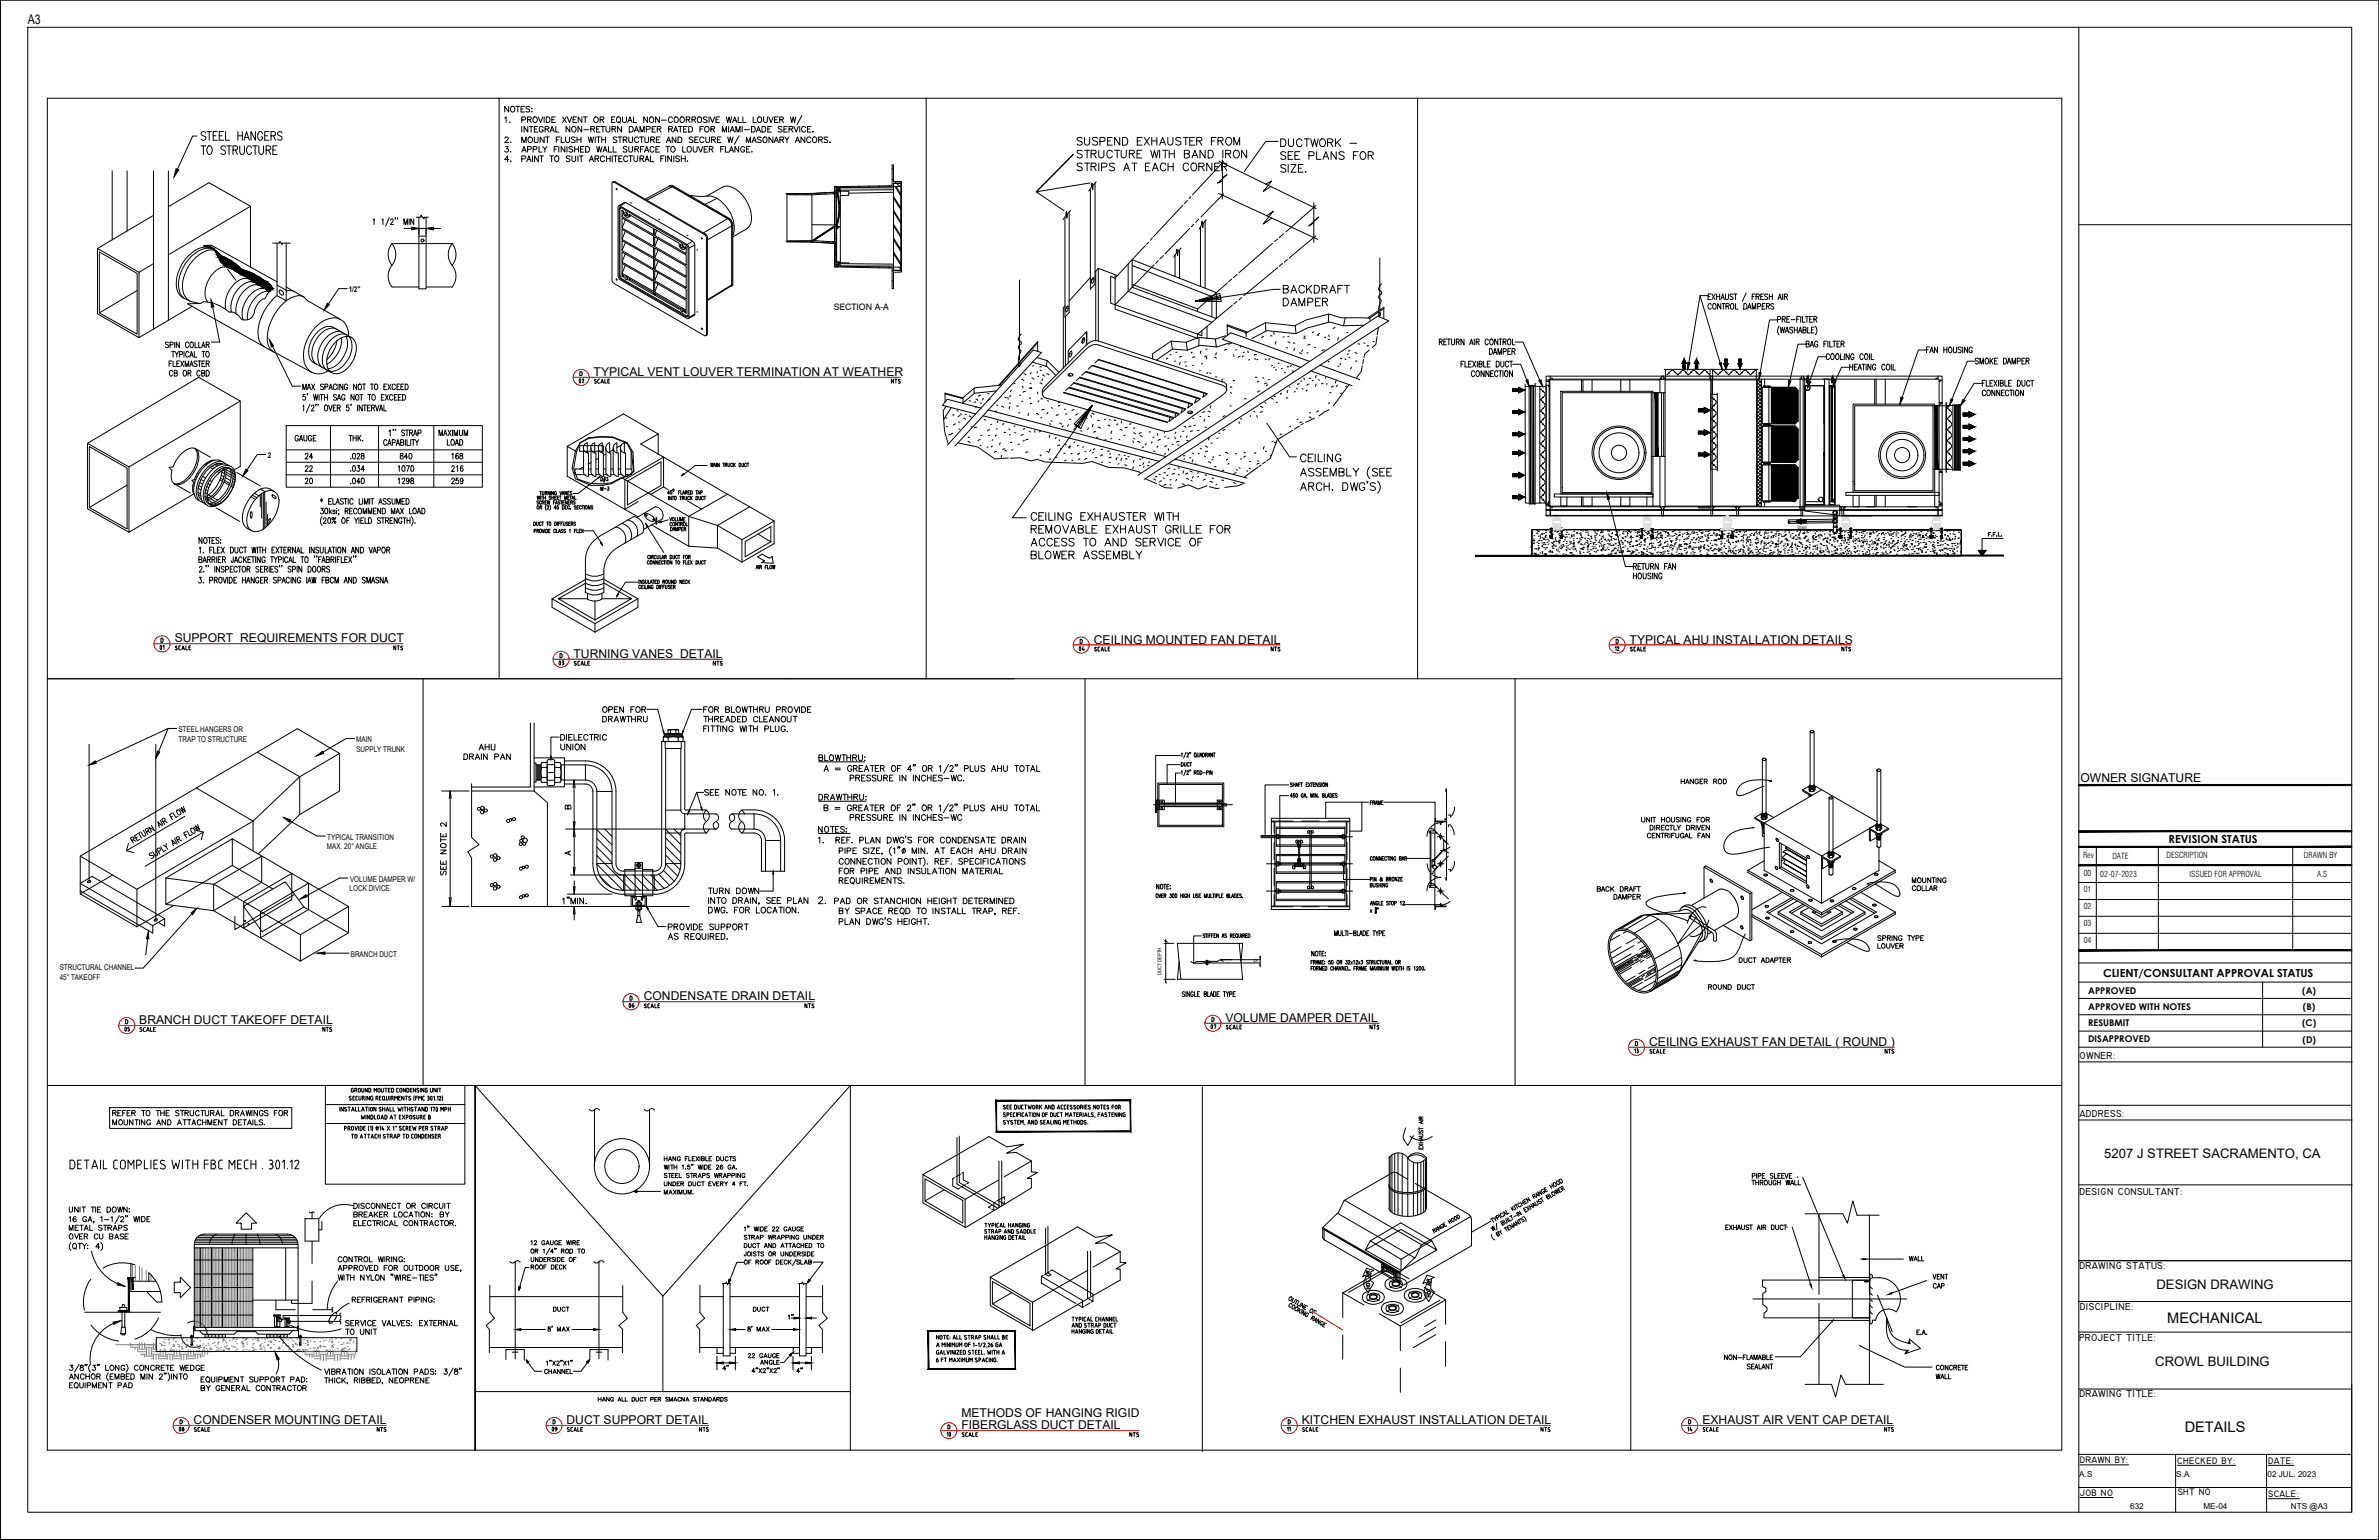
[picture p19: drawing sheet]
<svg xmlns="http://www.w3.org/2000/svg" width="432mm" height="279mm" viewBox="0 0 432 279" stroke-linecap="round" stroke-linejoin="round" font-family="sans-serif">
<defs><g id="words">
<g font-size="4.4">
<text x="194" y="119.2">04</text>
<text x="112.2" y="184.1">06</text>
<text x="20.8" y="188.4">05</text>
<text x="170.4" y="261.8">10</text>
</g>
<g font-size="4">
<text x="103.4" y="70.6">02</text>
<text x="54.3" y="84.3">24</text>
<text x="54.3" y="86.4">22</text>
<text x="27.2" y="118.9">01</text>
<text x="99.5" y="121.7">03</text>
<text x="218" y="187.7">07</text>
<text x="142.2" y="240.2">1&quot;</text>
<text x="30.7" y="260.7">08</text>
<text x="98.4" y="260.7">09</text>
</g>
<g font-size="3.5">
<text x="292.1" y="118.9">12</text>
<text x="100.5" y="120.3">D</text>
<text x="101.6" y="147.8">B</text>
<text x="101.6" y="155.9">A</text>
<text x="298.4" y="191.9" transform="rotate(-90 298.4 191.9)">13</text>
<text x="350" y="234.6">CAP</text>
<text x="130.2" y="249.4">4&quot;</text>
<text x="143.6" y="249.8">4&quot;</text>
<text x="305.5" y="260.3">14</text>
</g>
<g font-size="3.1">
<text x="248.7" y="166.5">8</text>
<text x="249.1" y="165.8">&quot;</text>
</g>
<text font-size="3.1" fill="#f00" x="235.3" y="260.3" transform="rotate(-90 235.3 260.3)">11</text>
<g font-size="2.6">
<text x="393.4" y="240.1">MECHANICAL</text>
<text x="396.5" y="259.8">DETAILS</text>
</g>
<g font-size="2.4">
<text x="5" y="4.4">A3</text>
<text x="381.9" y="210.1">5207 J STREET SACRAMENTO, CA</text>
<text x="391.4" y="233.9">DESIGN DRAWING</text>
<text x="391.2" y="247.8">CROWL BUILDING</text>
</g>
<g font-size="2.2">
<text x="107.7" y="68.2">TYPICAL VENT LOUVER TERMINATION AT WEATHER</text>
<text x="31.7" y="116.5">SUPPORT REQUIREMENTS FOR DUCT</text>
<text x="104.1" y="119.3">TURNING VANES DETAIL</text>
<text x="198.5" y="116.8">CEILING MOUNTED FAN DETAIL</text>
<text x="295.8" y="116.8">TYPICAL AHU INSTALLATION DETAILS</text>
<text x="377.6" y="141.9">OWNER SIGNATURE</text>
<text x="25.3" y="185.8">BRANCH DUCT TAKEOFF DETAIL</text>
<text x="116.8" y="181.4">CONDENSATE DRAIN DETAIL</text>
<text x="222.4" y="185.3">VOLUME DAMPER DETAIL</text>
<text x="299.3" y="189.7">CEILING EXHAUST FAN DETAIL ( ROUND )</text>
<text x="174.5" y="257.1">METHODS OF HANGING RIGID</text>
<text x="35.1" y="258.3">CONDENSER MOUNTING DETAIL</text>
<text x="102.8" y="258.3">DUCT SUPPORT DETAIL</text>
<text x="174.5" y="259.2">FIBERGLASS DUCT DETAIL</text>
<text x="236.3" y="258.3">KITCHEN EXHAUST INSTALLATION DETAIL</text>
<text x="309" y="258.3">EXHAUST AIR VENT CAP DETAIL</text>
</g>
<g font-size="2">
<text x="393.6" y="152.9">REVISION STATUS</text>
<text x="381.7" y="177.2">CLIENT/CONSULTANT APPROVAL STATUS</text>
</g>
<g font-size="1.8">
<text x="377.4" y="192.1">OWNER:</text>
<text x="377.4" y="202.6">ADDRESS:</text>
<text x="377.4" y="216.8">DESIGN CONSULTANT:</text>
<text x="377.4" y="230.3">DRAWING STATUS:</text>
<text x="377.5" y="237.6">DISCIPLINE:</text>
<text x="377.4" y="243.3">PROJECT TITLE:</text>
<text x="377.4" y="253.5">DRAWING TITLE:</text>
</g>
<g font-size="1.7">
<text x="379" y="183.2">APPROVED WITH NOTES</text>
<text x="379" y="180.3">APPROVED</text>
<text x="417.9" y="180.3">(A)</text>
<text x="418" y="183.2">(B)</text>
<text x="379" y="186.1">RESUBMIT</text>
<text x="379" y="189.1">DISAPPROVED</text>
<text x="417.8" y="186.2">(C)</text>
<text x="417.9" y="189.1">(D)</text>
<text x="377.5" y="265.5">DRAWN BY:</text>
<text x="395.2" y="265.6">CHECKED BY:</text>
<text x="411.7" y="265.6">DATE:</text>
<text x="377.5" y="271.4">JOB NO</text>
<text x="395.3" y="271.3">SHT NO</text>
<text x="411.7" y="271.6">SCALE:</text>
</g>
<text font-size="1.6" x="151.3" y="56.2">SECTION A-A</text>
<g font-size="1.5">
<text x="378.1" y="155.7">Rev</text>
<text x="383.4" y="155.8">DATE</text>
<text x="393.2" y="155.6">DESCRIPTION</text>
<text x="418.2" y="155.7">DRAWN BY</text>
<text x="378.2" y="161.9">01</text>
<text x="378.2" y="158.9">00</text>
<text x="381.2" y="159.1">02-07-2023</text>
<text x="397.4" y="159.1">ISSUED FOR APPROVAL</text>
<text x="420.6" y="159.1">A.S</text>
<text x="378.2" y="165">02</text>
<text x="378.2" y="168">03</text>
<text x="378.2" y="171.1">04</text>
<text x="377.4" y="268">A.S</text>
<text x="395" y="268">S.A</text>
<text x="411.6" y="267.9">02 JUL. 2023</text>
<text x="386.6" y="273.8">632</text>
<text x="399.9" y="273.8">ME-04</text>
<text x="415.8" y="273.8">NTS @A3</text>
</g>
<g font-size="1.4">
<text x="63.3" y="53">1/2&quot;</text>
<text x="48.6" y="83">2</text>
<text x="32.4" y="132.8">STEEL HANGERS OR</text>
<text x="32.4" y="134.6">TRAP TO STRUCTURE</text>
<text x="64.6" y="134.6">MAIN</text>
<text x="64.7" y="136.4">SUPPLY TRUNK</text>
<text x="59.4" y="154.1">MAX. 20° ANGLE</text>
<text x="59.4" y="152.4">TYPICAL TRANSITION</text>
<text x="63.5" y="161.7">LOCK DIVICE</text>
<text x="63.5" y="160">VOLUME DAMPER W/</text>
<text x="63.7" y="173.6">BRANCH DUCT</text>
<text x="10.8" y="176.1">STRUCTURAL CHANNEL</text>
<text x="10.8" y="177.8">45° TAKEOFF</text>
</g>
<g font-size="1">
<text x="210.8" y="177" transform="rotate(-90 210.8 177)">DUCT DEPTH</text>
<text x="228.3" y="174.8" transform="rotate(-90 228.3 174.8)">12</text>
</g>
<text font-size=".8" x="326.3" y="96">Drain</text>
</g></defs>
<!-- layer: XREF-HVAC$0$line -->
<g fill="none" stroke="#000" stroke-width=".18">
<path d="M20.4 31v12.5M23.1 31v10.9M27.9 39.1l-10.2 6M27.9 31v28.7M30.6 37.5l7.3-4.4 7.6 4.3v11M30.6 31v27.1M45.5 37.4l-14.9 8.8M75.5 39.4h.9v-.4l.6 .8v-.4h.8M76 39.4v13h1.3v-13M17.7 45.1l7.5 4.3v11.9l-7.5-4.4zM18 45.7l6.9 3.9v11l-6.9-3.8zM24.9 52.7l-6.9 4.1"/>
<path d="M27.9 47.8l-2.7 1.6M34.8 55.6l-9.6 5.7M37 44.5l.1 .2a2.54 2.54 0 0 1 2.5 2l.4 .8 .8 .7 1.6 .7 1.1 .8h.4l.2 .3 .6 .2 .2 .3 .9 .4v.2l.4 .1 .5 .4 .5 .2 .3 .5h.6l.7 .7M38.5 45.1a3.4 3.4 0 0 0-3.7 .8 7.2 7.2 0 0 0-2.7 6.7 2.89 2.89 0 0 0 2.4 2.1l1.7 .4M38.6 45.2a3.9 3.9 0 0 0-3.8 1.3 7 7 0 0 0-2.3 6.1l.2 .6 .7 .9M38.6 55.7l1.3 6.4h-1.5M38.8 45.3a5.1 5.1 0 0 0-4.4 2.7 6.4 6.4 0 0 0-1 5.3l.3 .6 .8 .8M41.3 48.5a2.98 2.98 0 0 0-2.9 1.5 4.4 4.4 0 0 0-.7 4.8M41.3 48.9l1.5 1.9M45.4 50.7a2.33 2.33 0 0 0-2.8 .7 5.3 5.3 0 0 0-1.6 4.7M46.4 51.3a2.5 2.5 0 0 0-2.8 .7 5.1 5.1 0 0 0-1.6 4.6M47.1 51.7a3.1 3.1 0 0 0-3.3 1.6 5.2 5.2 0 0 0-1 3.6"/>
<path d="M48.1 52.3a3.9 3.9 0 0 0-3.7 2.7 3.8 3.8 0 0 0-.2 3M48.5 52.8a4.8 4.8 0 0 0-3.6 5.2M49.5 44.1h1.3v-.3l.4 .6v-.3h1.5M50.3 51.1l-11.9-6.6h-1.4a4.2 4.2 0 0 1 3 1.8l2.7 1.5 1.2 1.1 1.8 .6 2.7 1.6 .7 .6 .5 .7-.8 .6-.7 1.2a2.59 2.59 0 0 0-1.9 2 1.75 1.75 0 0 1-2.3 1.8l-.8-1-.6-.3-.9-.1a7.5 7.5 0 0 0-4.7-1.9l-.5 .3-2.4 .1 15.6 8.7 6.9 3.7M50.3 44.1v9.5M50.3 51.7l1.6 1M50.8 52.6a.6 .6 0 0 1 .5 1 .61 .61 0 0 1-.5-1zM51.9 52.1l3.3 1.8 .6 .7 6 3.4M51.9 52.8l1.1-.1 .5 .3M51.9 44.1v10.5l-1.6-1a9 9 0 0 0-3.4 7.2 2.46 2.46 0 0 0 1.1 2.1M55.2 53.9a3.3 3.3 0 0 0-3.6 1 8.7 8.7 0 0 0-3 7.6l.3 .6 .7 .7M61.1 59.7a2.4 2.4 0 0 0-2.8 .8 4.6 4.6 0 0 0-1.4 5l.6 .6"/>
<path d="M63 52.4h-1.5l-1.9 2.8M71.1 44.2a3.1 3.1 0 0 1 0 3.9M71.1 44.2a3.1 3.1 0 0 0 0 3.9M71.1 48.1a3.1 3.1 0 0 0 0 4M71.2 44.2h10.9a3.1 3.1 0 0 0 0 3.9M71.2 52.1h4.8M76 42.8h1.3M77.3 52.1h4.8M82.1 44.2a3.1 3.1 0 0 1 0 3.9 3.1 3.1 0 0 1 0 4M30.6 62.2l-.2-.1-.4 .1 .1 .2 .5 .3-.1 .3-.3 .1-.2-.2M30.7 66h.3M30.9 62.6l.4-.1 .1-.4h-.5v1"/>
<path d="M31.2 63.8h.5M31.2 65.5h-.5v1M31.3 67.4a.31 .31 0 0 0-.4-.2 .31 .31 0 0 0-.2 .4v.3a.3 .3 0 0 0 .3 .3 .3 .3 0 0 0 .3-.2M31.4 65.5v1h.5M31.4 63.8v1M31.6 67.7l.5-.1v-.3l-.5-.1v1h.5v-.4l-.1-.1M31.7 62.1v1M31.8 63.8l.3 .5v.5M32.1 66h.3M32.4 63.8l-.3 .5M32.6 62.1v1l-.6-1v1M32.6 64.3l.5-.1v-.4h-.5v1"/>
<path d="M32.6 65.5h-.5v1h.5M32.8 65.5l.6 1M33.4 67.3v-.1a.51 .51 0 0 1 .5 .5 .51 .51 0 0 1-.5 .5l-.2-.3zM33.4 65.5l-.6 1M33.4 63.8v1M33.6 66.5v-1l.3 1 .3-1v1M34.1 67.7l.5-.1v-.3l-.5-.1v1M34.2 62.3a.31 .31 0 0 0-.3-.2 .31 .31 0 0 0-.2 .3v.3a.3 .3 0 0 0 .2 .4 .3 .3 0 0 0 .3-.3M34.3 64a.3 .3 0 0 0-.4-.2 .3 .3 0 0 0-.2 .3v.3a.31 .31 0 0 0 .2 .4 .31 .31 0 0 0 .4-.2M34.4 67.7l.3 .5M34.5 64.8l.3-1 .3 1M34.5 66.5l.3-1 .3 1"/>
<path d="M34.5 64.4h.5M34.5 66.2h.5M34.6 62.1h.1a.52 .52 0 0 1 .4 .5 .52 .52 0 0 1-.4 .5 .64 .64 0 0 1-.1-1zM35.3 63.8v1h.4M35.4 62.1v1h.5M35.8 65.6a.27 .27 0 0 0-.4-.1 .27 .27 0 0 0-.1 .4l.4 .2a.28 .28 0 0 1-.1 .4 .28 .28 0 0 1-.4-.1M35.9 65.5h.6M36.1 62.1v1h.4M36.2 65.5v1M36.3 67.4a.31 .31 0 0 0-.4-.2 .31 .31 0 0 0-.2 .4v.3a.3 .3 0 0 0 .3 .3 .3 .3 0 0 0 .3-.2M36.6 63.1l.3-1 .3 1M36.6 67.7l.5-.1v-.3l-.5-.1v1h.5v-.4l-.1-.1"/>
<path d="M36.7 63.8h.5M36.7 66h.3M36.7 62.7h.4M36.9 63.8v1M37.2 65.5h-.5v1h.5M37.4 62.5h.5v-.4h-.5v1M37.4 66l.5-.1v-.3l-.5-.1v1M37.4 67.2a.53 .53 0 0 1 .6 .5 .53 .53 0 0 1-.6 .5zM37.5 63.8h.1a.55 .55 0 0 1 .4 .5 .55 .55 0 0 1-.4 .5 .7 .7 0 0 1-.1-1zM37.7 62.5l.3 .6M37.7 66l.3 .5M43.6 72.8l-20.2 11.9"/>
<path d="M49.5 62.9l3.5 7.2h1.6M51.9 77.2h35.6v11.2h-35.6zM54.9 70.7v-1l.3 1 .4-1v1M54.9 73.7l.2-.2v1M55.4 71.6h-.4v.4a.31 .31 0 0 1 .4 0 .31 .31 0 0 1 0 .5 .31 .31 0 0 1-.5-.1M55.8 70.7l.3-1 .3 1M55.8 71.5v-.1v.3M55.9 70.4h.4M56.3 73.3l-.7 1.6M56.5 73.7a.25 .25 0 0 1 .4-.2 .25 .25 0 0 1 0 .4l-.4 .6h.5M56.6 69.7l.5 1M56.9 71.6l.2 1 .2-1 .2 1 .2-1"/>
<path d="M57.1 69.7l-.5 1M57.4 73.4l-.1 .2M57.8 73.4l-.1 .2M57.9 71.6v1M58.1 71.6h.6M58.4 71.6v1M58.7 69.8a.27 .27 0 0 0-.4-.1 .27 .27 0 0 0 0 .4l.3 .2a.28 .28 0 0 1 0 .4 .28 .28 0 0 1-.4-.1M58.9 71.6v1M58.9 72.1h.5M59 70.2l.5-.1v-.4h-.5v1M59 73.5h.1a.55 .55 0 0 1 .4 .4 .55 .55 0 0 1-.1 .6h-.1a.61 .61 0 0 1-.3-1zM59.4 71.6v1"/>
<path d="M59.6 73.5l.4 1 .3-1M59.7 70.7l.3-1 .3 1M59.8 70.4h.4M60 77.2v11.2M60.5 74h.3M61 73.5h-.5v1h.5M61.1 69.9a.3 .3 0 0 0-.4-.2 .3 .3 0 0 0-.2 .4v.2a.3 .3 0 0 0 .2 .4 .3 .3 0 0 0 .4-.3M61.1 71.7l-.5-.1v.4l.4 .2 .1 .3-.2 .1-.4-.1M61.1 61.8a5.6 5.6 0 0 1-1.8 3.4M61.2 72.6l.4-1 .2 1M61.2 74h.5v-.5h-.5v1M61.3 69.7v1"/>
<path d="M61.3 72.3h.4M61.5 74l.3 .5M62 61.3a5.1 5.1 0 0 1-2.7 4.8M62.1 60.3a2.43 2.43 0 0 0-2.7 .8 4.6 4.6 0 0 0-1.4 5l.6 .6M62.2 69.7v1l-.5-1v1M62.6 71.8a.3 .3 0 0 0-.4-.2 .3 .3 0 0 0-.2 .4l.1 .4 .1 .2 .4-.2v-.2h-.2M62.8 61a4.7 4.7 0 0 1-1.7 5.3l-.5 .3-1.1 .3M63 60.8a2.67 2.67 0 0 0-3.3 1.2 4.4 4.4 0 0 0-.9 4.5l.6 .7M63.1 69.9a.3 .3 0 0 0-.4-.2 .3 .3 0 0 0-.2 .4v.2a.31 .31 0 0 0 .3 .4 .31 .31 0 0 0 .3-.4h-.2M63.3 61a2.95 2.95 0 0 0-2.6-3.3 6.2 6.2 0 0 0-5 4 5.5 5.5 0 0 0-.2 4.8 2.77 2.77 0 0 0 4.1 .8M63.3 61a3.9 3.9 0 0 1-.5 4.7 3.2 3.2 0 0 1-2.9 1.7M63.3 73.5h-.4v.5a.3 .3 0 0 1 .4 0 .3 .3 0 0 1 0 .4 .3 .3 0 0 1-.5-.1"/>
<path d="M63.8 61.2l-3.3-1.8a2.43 2.43 0 0 0-2.8 .8 4.7 4.7 0 0 0-1.4 5l.6 .6 3.3 1.8a2.46 2.46 0 0 0 2.9-.8 5 5 0 0 0 1.4-4.7 1.77 1.77 0 0 0-2.9-.6 4.9 4.9 0 0 0-2 5.5l.6 .6M63.8 73.4l-.1 .2M64.3 71.6v1l-.6-1v1M64.7 71.6h.1a.52 .52 0 0 1 .4 .5 .52 .52 0 0 1-.4 .5 .64 .64 0 0 1-.1-1zM64.7 69.7v1l-.5-1v1M64.9 73.5v1M65.2 69.7a.52 .52 0 0 1 .4 .5 .52 .52 0 0 1-.4 .5 .74 .74 0 0 1 0-1zM65.3 71.6h.6M65.6 71.6v1M65.7 73.5v1l-.5-1v1M65.8 69.7h.5M66 73.5h.5"/>
<path d="M66.1 69.7v1M66.2 73.5v1M66.7 74h.3M66.8 71.6h.5M67.1 71.6v1M67.2 73.5h-.5v1h.5M67.2 69.7h.6M67.4 74h.5v-.5h-.5v1M67.5 69.7v1M67.6 71.6h.1a.49 .49 0 0 1 .4 .5 .49 .49 0 0 1-.5 .5l-.1-.4zM67.7 74l.3 .5M68.1 69.7h.1a.49 .49 0 0 1 .4 .5 .49 .49 0 0 1-.5 .5l-.2-.4z"/>
<path d="M68.2 73.5l.3 1 .3-1M68.7 77.2v11.2M68.9 74.5l.3-1 .3 1M69 74.2h.4M69.2 72.1h.3M69.7 73.5v1h.4M69.7 70.1h.3M69.7 71.6h-.5v1h.5M69.9 71.6l.6 1M70.2 69.7h-.5v1h.5M70.4 69.7l.6 1M70.5 71.6l-.6 1"/>
<path d="M71 69.7l-.6 1M71.3 71.8a.3 .3 0 0 0-.4-.2 .3 .3 0 0 0-.2 .4v.2a.31 .31 0 0 0 .2 .4 .31 .31 0 0 0 .4-.2M71.6 72.1h.3M71.8 69.9a.3 .3 0 0 0-.4-.2 .3 .3 0 0 0-.2 .4v.2a.3 .3 0 0 0 .2 .4 .3 .3 0 0 0 .4-.3M72.1 70.1h.2M72.1 71.6h-.5v1h.5M72.3 72.1h.3M72.6 69.7h-.5v1h.5M72.8 70.1h.3M72.8 71.6h-.5v1h.5M73.1 71.6a.51 .51 0 0 1 .5 .5 .51 .51 0 0 1-.5 .5zM73.3 69.7h-.5v1h.5"/>
<path d="M73.5 69.7a.51 .51 0 0 1 .6 .5 .51 .51 0 0 1-.6 .5zM78.7 77.2v11.2M15.9 80.4l7.5 4.3v11.9l-7.5-4.3zM15.9 80.4l20.2-11.9 7.5 4.3v11.8l-1.1 .7M16.2 81l6.9 3.9v11.1l-6.9-3.9zM23.1 88l-6.9 4.1M32.7 82.5a3 3 0 0 1 2.6-1.2 1.86 1.86 0 0 1 .7 2.4 5.6 5.6 0 0 1-3.5 4.2 1.23 1.23 0 0 1-1.4-1.5l.1-1.1-.6-.5 .8-.1 .6-1.2zM35 88.7l.1 .2M35 88.1l.2 .1M35 89.1l.1 .1M35.1 87.5l-.1 1.5 .3 .8M35.2 89.6l-11.8 7"/>
<path d="M35.3 81.3a3.2 3.2 0 0 1 0 3.5 4.8 4.8 0 0 1-3.3 3l-.4-.1M35.5 87l-.7 .1 .5 .6M35.5 86.4l.2 .2M35.8 85.9l.2 .1M35.9 89.3l.5 .3M36 88.6l.5 .3M36 89.7l.4 .3M36.1 88.1l.5 .3M36.2 87.5l.6 .3M36.5 87l.5 .3M36.8 86.4l.5 .3M37.2 84.2l.2 .2"/>
<path d="M37.2 90l.4 .3M37.3 89.4l.3 .2M37.3 90.4l.3 .2M37.3 88.9l.4 .2M37.5 84l.2 .1M37.5 88.3l.4 .2M37.6 90.1l.3 .2M37.7 90.7l.9 .5M37.8 87.8l.3 .2M37.8 89.8l.5 .3M38 83.7l.1 .1M38.1 87.2l.3 .2"/>
<path d="M38.1 84.8l.6 .3M38.2 90.5l1 .5M38.2 83.6l.2 .1M38.5 84.6l.4 .2M38.6 90.2l.9 .6M38.6 85.9a3.2 3.2 0 0 1 3.1-1.4 2.3 2.3 0 0 1 .9 3 6.2 6.2 0 0 1-3.5 4.3 1.52 1.52 0 0 1-2.1-1.3 5.6 5.6 0 0 1 1.6-4.6zM38.6 83.5l.1 .1M38.9 83.5l-.5 .1a5.4 5.4 0 0 0-3.1 3.5M38.9 91.4l.4 .3M38.9 84.3l.5 .3M39 85.9a2.63 2.63 0 0 1 2.5-1.1 2.04 2.04 0 0 1 .7 2.5 5.7 5.7 0 0 1-3.5 4.2 1.26 1.26 0 0 1-1.5-1.5 6.2 6.2 0 0 1 1.8-4.1zM39.2 84.2l.5 .2"/>
<path d="M39.4 86.1a2.7 2.7 0 0 1 2.5-1 1.95 1.95 0 0 1 .7 2.4 5.7 5.7 0 0 1-3.5 4.2 1.26 1.26 0 0 1-1.5-1.5 6.2 6.2 0 0 1 1.8-4.1zM39.4 85.5l.4 .3M39.5 91.2l.3 .2M39.6 84.1l.4 .2M39.8 85.3l.3 .2M39.8 91l.4 .2M39.9 87l.5 .3M40 86.7l.5 .3M40.2 86.2l.4 .3M40.2 85l.4 .3M40.3 85.6l.4 .3M40.3 85.4a6.3 6.3 0 0 1-2.7 4.6"/>
<path d="M40.4 83.8a2.34 2.34 0 0 0-2.9 .5 6.4 6.4 0 0 0-2.3 5.1 1.61 1.61 0 0 0 1 1.4M40.4 84.2a2.23 2.23 0 0 0-2.5 .8 5.3 5.3 0 0 0-1.8 5.1l.5 .6M40.5 85.3l.3 .2M40.5 84.9l.4 .2M40.6 87.5l1 .5M40.7 85.2v.7a6 6 0 0 1-3.1 4.6M40.8 87.2l.9 .5M40.9 84.8l.3 .2M40.9 86.7l1 .5M41 84.2a1.62 1.62 0 0 0-2.3-.2 6.2 6.2 0 0 0-3 5.9 1.52 1.52 0 0 0 1.2 1.3M41 85.1v1l-.2 1-.8 1.6-1 1.2-.7 .5-.7 .3M41 85.2l1 .5"/>
<path d="M41 86.1l1 .5M41 85.6l1 .6M41.7 84.5a2.29 2.29 0 0 0-3 .5 6.3 6.3 0 0 0-2.3 5.1 1.61 1.61 0 0 0 1.1 1.5M41.7 85v.1a4.1 4.1 0 0 1-.6 3.8 4.5 4.5 0 0 1-3.1 2.5l-.1-.1M41.9 88.2l.4 .2M42 87.9l.4 .2M42.2 87.4l.3 .2M42.2 85.9l.4 .2M42.3 86.8l.4 .2M42.3 86.4l.4 .2M42.5 85.8l.2 .1M42.6 87.4h.1"/>
<path d="M42.6 86.1l.1 .1M42.7 87h.1M42.7 86.4v.1M44.8 95.8l.8 .5M45.6 92.8a.37 .37 0 0 1 .2 .6l-.1 .5a.83 .83 0 0 1-.1-1.1zM45.6 90.1l.8 .5M45.8 89.8l.8 .5M46.2 89.5l.8 .5M47 89.9a2.3 2.3 0 0 1 3-.6 3 3 0 0 1 .3 3.4 6.2 6.2 0 0 1-3.3 3.7 1.65 1.65 0 0 1-2.2-2 6.6 6.6 0 0 1 2.2-4.5zM47.2 89.8v2.2M47.3 88.7l.8 .5M47.5 89.6v4.4"/>
<path d="M47.8 89.4v6.6M48 89.2v6.6M48.2 82.5h-1.5l-1.9 2.8M48.3 91.1v4.4M48.6 93.3v2M48.9 94.1h.1a.78 .78 0 0 1-.4 .9v-.3zM49.4 89.8a.59 .59 0 0 1 .6 .7l-.3-.2zM49.8 89.2a2.53 2.53 0 0 0-3.8 .4 6 6 0 0 0-1.9 5.1l.4 .8 .3 .3M50.6 90.7h.1M51.9 86.1h35.6M51.9 83.9h35.6M51.9 81.6h35.6"/>
<path d="M16.2 135v24.9M28.3 135v31.9M28.8 136.4l1.7-4.2h1.5h-1.5l-13.1 6.1M46.7 136.5l7.7 4.4v6.9M61.6 136.7v6.8l-7.2 4.3-7.5 7.1M64.3 134h-1.5l-4.2 2.5M14.6 155.3l10.2 6M15.9 159.9a.28 .28 0 0 1 .3-.2 .28 .28 0 0 1 .2 .3l-.4 .1zM23.3 153l-.4 1.3 1.4 .4M30.1 159.3l12.1-7.1v4.8l-12.1 7.1zM30.1 159.3l8.7 1.1 8.7-5.1v4.8M33.5 148.1l-10.6 6.2"/>
<path d="M35.5 150.6l1.4 .4-.4 1.4M35.6 143l10.3 6-21.1 12.3v6.8l-10.2-5.9 5.8-3.5M36.9 151l-10.6 6.2M42.2 152.2l21 12.3M42.2 157l7.3 4.3M45.9 154.4v-5.4l8.5-8.1 7.2-4.2-7.6-4.5-39.4 23.1v6.9M57.5 151.7h1.6M61.6 159.3h1.6M14.6 161.6l13.1 7.7v-1.4l2.2-1.2M26.8 170.3l-.3 2.9M28 166.9a.26 .26 0 0 1 .3-.2 .26 .26 0 0 1 .2 .3l-.4 .1zM29.9 166.7l-13.2-7.7-2.1 1.3 13.1 7.6"/>
<path d="M29.9 166.7v1.3l-1.2-.7M31.5 164.3l-6.7 3.8M34.8 165.8l-8.8 9.8h-1.5M38.8 160.4v4.8l-8.7-1.1M38.8 160.4l15.7 9.2M44.2 164.4l7.6-4.4 3.4 4.5-7.6 4.5zM47.5 160.1l-8.7 5.1 15.7 9.2v-4.8l8.7-5.1v4.7l-8.7 5.2M52.9 163.2l-8.7 5.2v-4.8l8.8-5.1v4.7M53.5 162.3l-10.9 6.4v-2.5M55.2 164.5l8 4.7M56 165l-8.7 5.1v-4.7l8.7-5.2v4.9M59 172.9h4.4"/>
<circle cx="76.7" cy="43.6" r=".28"/>
<circle cx="44.5" cy="167.1" r=".11"/>
<circle cx="45.1" cy="167.7" r=".11"/>
</g>
<!-- layer: XREF-HVAC$0$DIM -->
<path d="M67.7 39.9l.2-.2v1M69.3 39.9l.2-.2v1M70.7 39.5l-.7 1.6M70.9 40a.24 .24 0 0 1 .3-.3 .24 .24 0 0 1 .1 .4l-.4 .6h.5M71.8 39.5l-.1 .3M72.2 39.5l-.1 .3M74.3 39.7v1M75.1 39.7v1l-.6-1v1M73.3 40.7v-1l.3 1 .4-1v1M73.4 41.4h1.3M76 42.5v-1.1h1.3v1.1M78.7 41.4h1.3" fill="none" stroke="#000" stroke-width=".18"/>
<path d="M74.7 41.2l1.3 .2-1.3 .3zM77.3 41.4l1.4-.2v.5z" fill="#000" stroke="#000" stroke-width=".18"/>
<!-- layer: XREF-HVAC$0$line -->
<g fill="#000" stroke="#000" stroke-width=".18">
<path d="M37 44.5l.8 .1zM38.3 54.4l.5 1.3-.4 .1zM48.7 52.8l.1 .2zM48.7 52.8h.2l-.1 .2zM59.4 55l.4 .3-1 1zM48.9 61.6l.8 1.1-.4 .2zM44.6 85.1l.4 .3-.9 1zM16.2 138.8l1.1-.8 .2 .5zM28.6 136.3l.4 .1-.7 1.2zM57.4 137.2l1.1-.9 .2 .4zM51.5 148.3l1.3 .5-.3 .4zM26.9 169l.1 1.3h-.4z"/>
<path d="M34.7 165.7l1-.9-.7 1.1zM54.5 163.1l1-.8 .3 .4zM57.6 172.9l1.4-.2v.4z"/>
<path d="M37 44.6l1 .1zM37 44.6l1 .1z"/>
<path d="M37.1 44.7h1zM37.1 44.7h1z"/>
<path d="M37.7 44.7l.8 .3-.4-.3zM37.7 44.7l.8 .3z"/>
<path d="M38.2 45l.4 .1zM38.2 45l.4 .1z"/>
<path d="M38.5 45.1l.7 .4zM38.5 45.1l.7 .4z"/>
<path d="M39 45.5l.2 .1zM39 45.5l.2 .1z"/>
<path d="M39.1 45.6l.9 .7-.8-.7zM39.1 45.6l.9 .7h-.6z"/>
<path d="M39.4 46.3l1.4 .4-.8-.4zM39.4 46.3l1.4 .4h-1.2z"/>
<path d="M39.6 46.7l2 .5-.8-.5zM39.6 46.7l2 .5h-1.7z"/>
<path d="M39.9 47.2l2.3 .3-.6-.3zM39.9 47.2l2.3 .3h-2.2z"/>
<path d="M40 47.5l2.7 .3-.5-.3zM40 47.5l2.7 .3h-2.4z"/>
<path d="M40.3 47.8l2.9 .4-.5-.4zM40.3 47.8l2.9 .4h-2.4z"/>
<path d="M40.8 48.2l2.5 .1-.1-.1zM40.8 48.2l2.5 .1h-2.1z"/>
<path d="M41.2 48.3l2.3 .2-.2-.2zM41.2 48.3l2.3 .2h-2.2z"/>
<path d="M41.3 48.5l2.6 .4-.4-.4zM41.3 48.5l2.6 .4h-1.6z"/>
<path d="M42.3 48.9h1.8zM42.3 48.9h1.8z"/>
<path d="M42.4 48.9l2.5 .3-.8-.3zM42.4 48.9l2.5 .3h-2.1z"/>
<path d="M42.8 49.2l2.9 .3-.8-.3zM42.8 49.2l2.9 .3h-2.4z"/>
<path d="M43.3 49.5l2.7 .2-.3-.2zM43.3 49.5l2.7 .2h-2.5z"/>
<path d="M43.5 49.7h2.5zM43.5 49.7h2.5z"/>
<path d="M43.9 49.7l2.6 .3-.5-.3zM43.9 49.7l2.6 .3h-2.4z"/>
<path d="M44.1 50l2.8 .2-.4-.2zM44.1 50l2.8 .2h-2.2z"/>
<path d="M44.7 50.2h2.2zM44.7 50.2h2.2z"/>
<path d="M44.7 50.2l2.7 .3-.5-.3zM44.7 50.2l2.7 .3h-2.5z"/>
<path d="M44.9 50.5l2.9 .3-.4-.3zM44.9 50.5l2.9 .3h-2.2z"/>
<path d="M45.6 50.8l2.4 .1zM45.6 50.8l2.4 .1z"/>
<path d="M45.8 50.9l2.5 .2-.3-.2zM45.8 50.9l2.5 .2h-2.5z"/>
<path d="M45.8 51.1h2.6zM45.8 51.1h2.6z"/>
<path d="M45.9 51.1l2.6 .1zM45.9 51.1l2.6 .1z"/>
<path d="M46.2 51.2l2.7 .3-.4-.3zM46.2 51.2l2.7 .3h-2.2z"/>
<path d="M46.7 51.5l2.3 .1-.1-.1zM46.7 51.5l2.3 .1h-2.3z"/>
<path d="M46.7 51.6l2.4 .1zM46.7 51.6l2.4 .1z"/>
<path d="M46.9 51.7l2.2 .1zM46.9 51.7l2.2 .1z"/>
<path d="M47.2 51.8l2.2 .4-.3-.4zM47.2 51.8l2.2 .4h-1.9z"/>
<path d="M48.5 52.6l.4 .2 .2-.2zM48.5 52.6l.4 .2h-.4z"/>
<path d="M48.4 52.6h.7zM48.4 52.6h.7z"/>
<path d="M47.5 52.2l2 .1-.1-.1zM47.5 52.2l2 .1h-2z"/>
<path d="M47.5 52.3h2zM47.5 52.3h2z"/>
<path d="M48.1 52.3l1.5 .1zM48.1 52.3l1.5 .1z"/>
<path d="M48.1 52.4l1 .2 .5-.2zM48.1 52.4l1 .2h-.7z"/>
</g>
<!-- layer: XREF-HVAC$0$text -->
<g fill="none" stroke="#000" stroke-width=".18">
<path d="M54.1 79.2a.3 .3 0 0 0-.3-.2 .3 .3 0 0 0-.2 .4v.2a.31 .31 0 0 0 .2 .4 .31 .31 0 0 0 .3-.4h-.1M54.4 79.7h.4M55.2 79v.7l.2 .3 .3-.1v-.9M56.6 79.2a.3 .3 0 0 0-.4-.2 .3 .3 0 0 0-.2 .4v.2a.31 .31 0 0 0 .3 .4 .31 .31 0 0 0 .3-.4h-.3M56.9 79.5h.3M57.4 79h-.5v1M63.3 79h.6M63.6 79v1M64.1 79v1M64.1 79.5h.5M64.6 79v1M65 79v1"/>
<path d="M65.2 79.4l.3 .6M65.5 79l-.5 .7M65.8 79.9h.1M70.6 78.2l.2-.2v1.1M71.4 77.9l-.1 .2M71.8 77.9l-.1 .2M73.4 78.2a.27 .27 0 0 0-.4-.2 .27 .27 0 0 0 .1 .5l.3 .1a.28 .28 0 0 1-.1 .4 .28 .28 0 0 1-.4-.1M73.6 79.8v1M73.6 78h.6M73.9 79.8v1h.4M73.9 78v1.1M74.3 78.5h.5v-.4l-.5-.1v1.1"/>
<path d="M74.5 79.8v1M74.6 78.5l.3 .6M74.7 79.8h.6M75 79.8v1M75.1 79.1l.3-1.1 .3 1.1M75.2 78.7h.4M75.4 79.8l.3 .5v.5M75.9 78.6l.5-.1v-.4l-.5-.1v1.1M76 79.8l-.3 .5M79.7 79v-1l.3 1 .3-1v1M80.5 79l.3-1 .4 1M80.6 78.7h.4"/>
<path d="M81.2 79.8v1h.5M81.3 78l.6 1M81.9 78l-.6 1M81.9 79.9l.1-.1a.49 .49 0 0 1 .5 .5 .49 .49 0 0 1-.5 .4l-.2-.3zM82.1 78v1M82.4 79v-1l.4 1 .3-1v1M83.4 78v.7l.2 .3 .3-.1v-.9M83.4 79.8a.51 .51 0 0 1 .6 .5 .51 .51 0 0 1-.6 .5zM84.2 79v-1l.4 1 .3-1v1M36.2 99.5l.2-.2v1M36.7 97.5v1.1l-.6-1.1v1.1M37.1 97.6a.53 .53 0 0 1 .5 .4 .53 .53 0 0 1-.3 .6 .61 .61 0 0 1-.2-1z"/>
<path d="M37.7 97.5h.6M38 97.5v1.1M38.1 99.8h.3M38.5 98h.3M38.6 99.3h-.5v1M38.8 99.3v1h.4M39 97.5h-.5v1.1h.5M39.5 99.8h.3M39.8 97.7l-.3-.2-.3 .1v.1v.3l.5 .1a.28 .28 0 0 1-.1 .5 .28 .28 0 0 1-.4-.2M40 99.3h-.5v1h.5M40 98.5v.1zM40 97.9v.1z"/>
<path d="M40.2 99.3l.5 1M40.7 99.3l-.5 1M41.8 99.3a.53 .53 0 0 1 .6 .5 .53 .53 0 0 1-.6 .5zM42.6 99.3v.7l.3 .3 .3-.3v-.7M44.1 99.5a.31 .31 0 0 0-.4-.2 .31 .31 0 0 0-.2 .4v.2a.31 .31 0 0 0 .2 .4 .31 .31 0 0 0 .4-.2M44.2 99.3h.5M44.5 99.3v1M45.7 99.3l.2 1 .2-1 .2 1 .2-1M46.7 99.3v1M46.9 99.3h.6M47.2 99.3v1M47.7 99.8h.5"/>
<path d="M47.7 99.3v1M48.2 99.3v1M49.4 99.8h.3M49.9 99.3h-.5v1h.5M50.1 99.3l.5 1M50.6 99.3l-.5 1M50.8 99.3h.5M51.1 99.3v1M51.5 99.8h.4M52 99.3h-.5v1h.5M52.3 99.8l.5-.1-.1-.4h-.4v1M52.5 99.8l.3 .5"/>
<path d="M53.6 99.3v1l-.5-1v1M54 100h.4M54.3 80l.4-1 .2 1M54.7 99.3v1h.5M56.2 99.3v1M57 99.3v1l-.5-1v1M57.9 99.4l-.2-.1h-.3v.4l.4 .2 .1 .3-.2 .1h-.3l-.1-.1M58.1 99.3v.7l.3 .3 .3-.3v-.7M58.2 90.6l.3 .3M58.3 92.2h.4l-.3 .4a.31 .31 0 0 1 .3 .4 .31 .31 0 0 1-.5 0M58.4 90.5v.6M58.5 93.7a1.23 1.23 0 0 0 0 1.6"/>
<path d="M58.5 90.6l-.3 .3M58.7 94.2l.2-.3h.2l.1 .2-.5 .9h.5M59 99.3v1h.5M59.1 92.2h.3v.2v.6l-.1 .2-.3-.2zM59.6 94a.5 .5 0 0 1 .5 .4 .5 .5 0 0 1-.3 .6l-.3-.2zM59.6 91h.4M59.6 100h.5M59.8 92.2v1M59.9 92.8l.3 .4M60.2 92.5l-.4 .5M60.2 90.5h-.6v1h.6M60.2 99.3h.6"/>
<path d="M60.4 90.5v1h.5M60.5 93.9v.2l-.2 .2v-.3l.7-.1-.8 1.1M60.5 99.3v1M60.7 94.7l.2-.1v.3l-.2 .1zM60.8 92.7v-.1h-.3v.2l.3 .1v.2l-.1 .1-.3-.1M61 91.5l.3-1 .3 1M61 99.3v1M61.1 92.2h.1M61.1 91.1h.4M61.1 92.6v.6M61.5 92.5h.1M61.4 99.3a.49 .49 0 0 1 .5 .3 .49 .49 0 0 1-.1 .6v.1a.53 .53 0 0 1-.6-.4 .53 .53 0 0 1 .2-.6z"/>
<path d="M61.5 93.2l-.1 .2M62.2 94l.1-.1a.49 .49 0 0 1 .4 .6 .49 .49 0 0 1-.5 .4l-.2-.3zM62.3 90.6l-.2-.1-.3 .1v.2l.5 .4v.2l-.2 .1-.3-.1M62.4 90.5h.6M62.7 92.7l.4-.1 .1-.3-.5-.1v1M62.7 99.3v1l-.5-1v1M62.7 90.5v1M62.9 92.7l.3 .5M62.9 94.4h.3M63.2 90.5v1M63.5 93.9h-.6v1.1M63.5 92.7h.3"/>
<path d="M63.7 83.2h.1M63.7 85.4h.1M63.7 87.7h.1M63.9 100h.4M64 92.2h-.5v1h.5M64.1 82.3h.3v.9a.51 .51 0 0 1-.5-.3 .51 .51 0 0 1 .2-.6zM64.1 84.5h.3l.1 .2v.6l-.2 .2-.3-.2zM64.1 86.8h.3l.1 .2v.6l-.2 .2-.3-.2zM64.1 90.7a.3 .3 0 0 0-.4-.2 .3 .3 0 0 0-.2 .3l.1 .6 .3 .1 .2-.2M64.3 93.9l.3 .5v.6M64.8 92.5a.3 .3 0 0 0-.4-.3 .3 .3 0 0 0-.2 .4v.2a.31 .31 0 0 0 .2 .4 .31 .31 0 0 0 .4-.2M64.8 82.5a.24 .24 0 0 1 .3-.2 .24 .24 0 0 1 .1 .3l-.4 .7h.5"/>
<path d="M64.9 84.5h.4l-.3 .4a.31 .31 0 0 1 .3 .4 .31 .31 0 0 1-.5 0M65 93.9l-.4 .5M65.1 99.3v1l-.5-1v1M65.2 92.2a.52 .52 0 0 1 .4 .5 .52 .52 0 0 1-.4 .5 .64 .64 0 0 1 0-1zM65.2 93.9v1.1M65.2 90.5v1h.5M65.4 87.4h-.6l.4-.7v1.1M65.4 99.3a.53 .53 0 0 1 .6 .5 .53 .53 0 0 1-.6 .5zM65.5 94.4h.3M65.6 82.3v.3a.37 .37 0 0 1 .5 .2 .37 .37 0 0 1-.2 .5 .33 .33 0 0 1-.4-.4 .33 .33 0 0 1 .5-.3l.1-.1-.1-.2zM65.7 86.8a.5 .5 0 0 1 .5 .4 .5 .5 0 0 1-.3 .6l-.3-.2zM65.8 90.5v1"/>
<path d="M65.9 93.2v-1l.3 1 .3-1v1M66 93.9h-.5v1.1h.5M66.1 85.2h-.5l.4-.7v1M66.2 91.5v-1l.3 1 .3-1v1M66.3 93.9v1.1h.4M66.8 93.2v-1l.4 1 .3-1v1M66.9 93.9a.56 .56 0 0 1 .5 .4 .56 .56 0 0 1-.1 .6l-.4 .1zM67 99.3l.3 1 .3-1M67.1 90.5v1M67.3 90.5h.6M67.6 90.5v1M67.8 92.7h.3"/>
<path d="M67.8 100h.4M68.3 92.2h-.5v1h.5M68.5 99.8l.5-.1v-.4h-.5v1M68.7 91.5l.3-1 .4 1M68.9 91.1h.4M69 94.1l-.1-.2-.4 .2 .2 .3 .3 .1v.4l-.5-.1M69.1 92.2v1l-.6-1v1M69.2 93.9h.6M69.4 92.2a.55 .55 0 0 1 .6 .3 .55 .55 0 0 1-.2 .7h-.4zM69.5 99.3a.54 .54 0 0 1 .4 .5 .54 .54 0 0 1-.4 .5 .75 .75 0 0 1 0-1zM69.5 93.9v1.1M70 94.4h.4l.1-.4-.5-.1v1.1"/>
<path d="M70.1 90.6l-.5-.1v.3l.4 .3 .1 .3-.2 .1-.3-.1M70.2 99.8l.5-.1v-.4h-.5v1M70.2 80a.31 .31 0 0 0-.4-.2 .31 .31 0 0 0-.2 .4v.2a.31 .31 0 0 0 .2 .4 .31 .31 0 0 0 .4-.2M70.2 94.4l.3 .6M70.4 80.8l.3-1 .3 1M70.5 80.5h.4M70.5 99.8l.2 .5M70.8 94.4h.3M70.9 90.6l-.2-.1-.4 .1 .1 .2 .4 .3 .1 .3-.2 .1-.4-.1M71 93.2v-1l.4 1 .3-1v1M71.2 90.5v.7l.2 .3 .3-.1v-.9M71.2 80.3l.5-.1v-.4h-.5v1"/>
<path d="M71.3 93.9h-.5v1.1h.5M71.9 93.2l.3-1 .3 1M71.9 80.8l.3-1 .3 1M72 91.5v-1l.3 1 .3-1v1M72 80.5h.4M72 92.9h.4M72.1 93.9v1.1l-.6-1.1v1.1M72.3 84.7l.2-.2v1M72.3 87l.2-.3v1.1M72.7 82.3v.3a.37 .37 0 0 1 .4 .2 .37 .37 0 0 1-.1 .5 .32 .32 0 0 1-.4-.4 .32 .32 0 0 1 .4-.3l.2-.1-.1-.2zM72.7 92.2l.5 1M72.7 80.3l.5-.1v-.4h-.5v1h.5l.1-.3-.2-.2"/>
<path d="M72.9 94.2a.3 .3 0 0 0-.3-.3 .3 .3 0 0 0-.3 .4v.3a.31 .31 0 0 0 .3 .3 .31 .31 0 0 0 .3-.2v-.1h-.1M72.9 91h.4M73 87l.2-.3 .2 .1v.5l-.5 .5h.6M73.1 84.5h.3l.1 .2v.6l-.2 .2-.3-.2zM73.1 93.9h.6M73.2 92.2l-.5 1M73.4 93.9v1.1M73.4 90.5h-.5v1h.5M73.7 90.5a.51 .51 0 0 1 .6 .5 .51 .51 0 0 1-.6 .5zM73.7 84.5h.6l-.4 1M73.9 93.9v1.1M73.9 94.4h.5"/>
<path d="M74 82.9h-.6l.4-.6v1M74.3 87.1l-.2 .2a.29 .29 0 0 1-.4-.2 .29 .29 0 0 1 .4-.3l.2 .3a.47 .47 0 0 1-.3 .7l-.2-.2M74.3 82.3h.1a.55 .55 0 0 1 .4 .5 .55 .55 0 0 1-.4 .5l-.1-.1-.1-.4zM74.3 92.2v1h.5M74.4 93.9v1.1M74.6 86.8v.3a.41 .41 0 0 1 .4 .2 .41 .41 0 0 1 0 .4l-.3 .1a.34 .34 0 0 1-.1-.4 .34 .34 0 0 1 .3-.3l.2-.1-.1-.2zM74.6 84.5a.5 .5 0 0 1 .6 .4 .5 .5 0 0 1-.4 .6l-.2-.2zM74.7 93.7a1.23 1.23 0 0 1 0 1.6M75.1 92.2h.1a.52 .52 0 0 1 .4 .5 .52 .52 0 0 1-.4 .5 .64 .64 0 0 1-.1-1zM75.3 94.9h.1M75.7 93.2l.3-1 .4 1M75.9 92.9h.3"/>
<path d="M76.6 92.2a.51 .51 0 0 1 .5 .5 .51 .51 0 0 1-.5 .5zM82 82.4l.2-.1v1M82 84.8l.1-.3h.3l.1 .2-.5 .8h.5M82 87l.1-.3 .3 .1 .1 .2-.5 .8h.5M82.6 80.8l.3-1 .3 1M82.7 80.4h.4M82.8 84.7l.3-.2v1M83.2 82.4l-.2-.1a.6 .6 0 0 0 0 1 .3 .3 0 0 0 .2-.4 .3 .3 0 0 0-.4-.2l-.1 .2M83.2 86.7h-.4v.5a.3 .3 0 0 1 .4 0 .3 .3 0 0 1 0 .5 .3 .3 0 0 1-.5-.1M83.5 82.3v.3a.37 .37 0 0 1 .5 .2 .37 .37 0 0 1-.2 .5 .33 .33 0 0 1-.4-.4 .33 .33 0 0 1 .5-.3l.1-.1-.1-.2zM84 84.6v-.1a.51 .51 0 0 0-.5 .4 .51 .51 0 0 0 .3 .6 .3 .3 0 0 0 .3-.3 .3 .3 0 0 0-.4-.3l-.1 .3M84 87.1l-.2 .3a.3 .3 0 0 1-.3-.4 .3 .3 0 0 1 .4-.2l.1 .3a.46 .46 0 0 1-.3 .7l-.1-.2"/>
<path d="M36.1 101.5h.5v-.4l-.1-.1h-.4v1.1l.5-.1 .1-.3-.2-.2M36.1 104.7h.4l-.2 .4a.31 .31 0 0 1 .3 .5 .31 .31 0 0 1-.6 0M36.2 103v-.1a.24 .24 0 0 1 .4-.1 .24 .24 0 0 1 0 .4l-.4 .6h.5M36.8 102.1l.3-1.1 .4 1.1M36.9 105.7v.1zM36.9 100.2v.1zM37 101.7h.3M37 103.7h.1M37.4 102.6v.3M37.6 101.5h.5l.1-.4-.6-.1v1.1M37.8 102.6v.3M37.9 101.5l.3 .6"/>
<path d="M38.1 105.3l.5-.1v-.4l-.5-.1v1.1M38.5 101.5h.4l.1-.4-.5-.1v1.1M38.7 101.5l.3 .6M38.9 105.2h.5v-.4l-.5-.1v1.1M39 102.7v1.1M39.2 105.2l.3 .6M39.3 101v1.1M39.6 101.5h.3M39.8 102.7v1.1l-.5-1.1v1.1M39.8 104.8l.1-.1a.55 .55 0 0 1 .4 .6 .55 .55 0 0 1-.4 .5 .82 .82 0 0 1-.1-1zM40.1 101h-.5v1.1h.5M40.4 101.5h.5v-.4l-.5-.1v1.1"/>
<path d="M40.5 104.7l.3 1.1 .3-1.1M40.6 101.5l.3 .6M40.7 102.9l-.2-.2-.4 .2 .2 .3 .3 .1v.5h-.3l-.2-.2M40.9 103.3l.5-.1 .1-.2-.2-.3h-.4v1.1M41.3 104.7v1.1M41.6 104.7a.53 .53 0 0 1 .6 .6 .53 .53 0 0 1-.6 .5zM41.8 103.3h.3M42.3 102.7h-.5v1.1h.5M42.3 101l-.1 1-.1 .1-.1-.4M42.5 105.2h.3M42.5 102.1l.3-1.1 .4 1.1M42.6 101.7h.5"/>
<path d="M43 104.7h-.5v1.1h.5M43.1 103a.31 .31 0 0 0-.4-.2 .31 .31 0 0 0-.2 .4v.2a.3 .3 0 0 0 .2 .4 .3 .3 0 0 0 .4-.3M43.2 102.7h.6M43.5 102.7v1.1M43.9 101.3a.31 .31 0 0 0-.4-.3 .31 .31 0 0 0-.2 .4v.2a.31 .31 0 0 0 .2 .5 .31 .31 0 0 0 .4-.3M44 105.2h.6M44 104.7v1.1M44.2 102.7a.51 .51 0 0 1 .4 .6 .51 .51 0 0 1-.5 .5 .82 .82 0 0 1 .1-1.1zM44.2 101v1.1M44.4 101.5l.3 .6M44.6 104.7v1.1M44.7 105.8l.4-1.1 .3 1.1"/>
<path d="M44.7 101l-.5 .7M44.8 103.3l.5-.1v-.3l-.5-.2v1.1M44.9 105.4h.4M45 101.5h.3M45.1 103.3l.3 .5M45.5 101h-.5v1.1h.5M45.6 101h.6M45.9 101v1.1M46.1 104.7v1.1l-.5-1.1v1.1M46.4 101v1.1M47 102.9l-.2-.2-.4 .2 .1 .3 .4 .1v.5h-.2l-.3-.2M47 105a.3 .3 0 0 0-.4-.3 .3 .3 0 0 0-.2 .4v.3a.32 .32 0 0 0 .3 .4 .32 .32 0 0 0 .3-.4h-.2"/>
<path d="M47.2 101v1.1l-.5-1.1v1.1M47.3 103.3h.3M47.3 105.2h.3M47.8 102.7h-.5v1.1h.5M47.8 104.7h-.5v1.1h.5M48 103.3l.5-.1 .1-.2-.2-.3h-.4v1.1M48 105.2h.5v-.4l-.5-.1v1.1M48.1 101.3a.31 .31 0 0 0-.4-.3 .31 .31 0 0 0-.2 .4v.2a.32 .32 0 0 0 .3 .5 .32 .32 0 0 0 .3-.5h-.2M48.3 103.3l.3 .5M48.3 105.2l.3 .6M48.9 102.7v1.1M49.1 101h.6"/>
<path d="M49.1 103.3h.4M49.4 101v1.1M49.7 102.7h-.6v1.1h.6M49.7 101l.3 .5v.6M50.2 104.9l-.2-.2-.4 .2 .2 .3 .3 .1a.3 .3 0 0 1-.1 .5 .3 .3 0 0 1-.4-.2M50.3 101l-.3 .5M50.4 102.9l-.2-.2-.3 .2v.2l.3 .2a.28 .28 0 0 1 .1 .5 .28 .28 0 0 1-.4-.2M50.5 105.3l.4-.1 .1-.4-.5-.1v1.1M50.5 101.6l.6-.1v-.3l-.2-.2h-.4v1.1M50.8 102.6l-.1 .3M51.2 102.6l-.1 .3M51.2 105.8l.3-1.1 .3 1.1"/>
<path d="M51.3 105.4h.4M51.4 101v1.1M52.2 101.3a.31 .31 0 0 0-.4-.3 .31 .31 0 0 0-.2 .4v.2a.31 .31 0 0 0 .2 .5 .31 .31 0 0 0 .4-.3M52.4 102.1l.3-1.1 .3 1.1M52.5 105a.3 .3 0 0 0-.3-.3 .3 .3 0 0 0-.3 .4v.3a.31 .31 0 0 0 .2 .4 .31 .31 0 0 0 .4-.3M52.5 101.7h.4M52.8 102.9l-.2-.2-.3 .2 .1 .3 .3 .1v.5h-.2l-.2-.2M52.8 104.7v1.1M53.1 103.3l.5-.1v-.2l-.1-.3h-.4v1.1M53.2 101v1.1h.5M53.7 104.7v1.1l-.6-1.1v1.1M53.8 100.3l.3-1 .4 1"/>
<path d="M53.9 102.7v1.1M54.6 105a.3 .3 0 0 0-.4-.3 .3 .3 0 0 0-.2 .4v.3a.32 .32 0 0 0 .3 .4 .32 .32 0 0 0 .3-.4h-.2M54.6 101h.6M54.8 102.7v1.1l-.6-1.1v1.1M54.9 101v1.1M55.5 101.1v-.1a.55 .55 0 0 1 .4 .5 .55 .55 0 0 1-.4 .6 .77 .77 0 0 1 0-1zM55.7 104.7v1.1M55.8 105.8l.4-1.1 .3 1.1M55.9 102.7a.53 .53 0 0 1 .6 .6 .53 .53 0 0 1-.6 .5zM56 105.4h.3M56.6 104.7l.2 1.1 .2-1.1 .2 1.1 .2-1.1M56.8 102.9l.1-.2a.55 .55 0 0 1 .4 .6 .55 .55 0 0 1-.4 .5l-.2-.4z"/>
<path d="M57.1 100.9l-.1 .2M57.5 100.9l-.1 .2M57.8 102.7a.51 .51 0 0 1 .4 .6 .51 .51 0 0 1-.5 .5 .7 .7 0 0 1 .1-1.1zM57.8 101.5h.3M58.3 101h-.5v1.1M58.4 102.1l.3-1.1 .4 1.1M58.5 103.3l.5-.1v-.4l-.5-.1v1.1M58.5 105.2h.3M58.5 101.7h.4M58.8 103.3l.2 .5M59 104.7h-.5v1.1M59.1 105.2h.5v-.4l-.5-.1v1.1h.4l.1-.1 .1-.3-.2-.2"/>
<path d="M59.2 101.5h.5v-.4l-.5-.1v1.1l.5-.1 .1-.3-.2-.2M59.6 100.3l.3-1 .3 1M59.8 102.9l-.2-.2-.3 .2v.2l.3 .2a.28 .28 0 0 1 .1 .5 .28 .28 0 0 1-.4-.2M60.1 101.5h.4l.1-.4-.5-.1v1.1M60.3 101.5l.3 .6M60.5 105a.3 .3 0 0 0-.3-.3 .3 .3 0 0 0-.3 .4v.3a.31 .31 0 0 0 .2 .4 .31 .31 0 0 0 .4-.3M60.8 105.8v-1.1l.3 1.1 .3-1.1v1.1M60.9 101v1.1M61.2 101.5h.3M61.7 101h-.5v1.1M61.9 101v1.1h.5M62.4 105.8l.4-1.1 .3 1.1"/>
<path d="M62.6 101.5h.3M62.6 105.4h.3M63.1 101h-.5v1.1h.5M63.3 101l.5 1.1M63.8 100.3l.3-1 .3 1M63.8 104.7v1.1l-.5-1.1v1.1M63.8 101l-.5 1.1M64.1 104.7a.56 .56 0 0 1 .6 .4 .56 .56 0 0 1-.1 .6l-.5 .1zM64.2 100.9l-.1 .2M64.6 100.9l-.1 .2M66.3 104.9l-.2-.2-.4 .2 .2 .3 .3 .1a.28 .28 0 0 1 0 .5 .28 .28 0 0 1-.5-.2M66.6 105.8v-1.1l.3 1.1 .3-1.1v1.1"/>
<path d="M67.4 105.8l.3-1.1 .3 1.1M67.5 105.4h.4M67.7 100.3l.3-1 .3 1M68.7 104.9v-.1a.27 .27 0 0 0-.5 0 .27 .27 0 0 0 .2 .4l.3 .1a.28 .28 0 0 1-.1 .5 .28 .28 0 0 1-.4-.2M69.6 104.7v1.1l-.6-1.1v1.1M69.8 105.8l.3-1.1 .3 1.1M69.9 105.4h.4M23.9 152.5l.4-.4-.2-.3-.4 .3 .5 .9M24.2 152.4l.5 .3M24.8 151.4l-.4 .2 .5 .9 .5-.2M24.9 151.9l-.3 .2M25.2 151.2l.5 .9"/>
<path d="M25.4 151l-.5 .3M26 150.7l.4 .6v.3l-.3 .1-.5-.8M26.6 150.9l.4-.3-.2-.3-.5 .2 .5 .9M26.8 150.7l.5 .4M27.5 149.8l.5 .9-1-.6 .6 .9M27.6 154.8l-.3-.1-.2 .2 .2 .3h.5l.1 .2v.2l-.4 .1M28.2 154.2l.4 .8-.2 .3-.3-.1-.4-.7M28.7 154.5l.4-.3-.1-.3-.1-.1-.5 .3 .6 .8M29.1 148.8l.5 .9M29.2 153.6l.5 .9 .4-.2M29.2 149.6l-.4 .2M29.4 149.8l-.7-.7 .2 1"/>
<path d="M29.6 149.1l.4-.3-.2-.3-.5 .2 .6 .9M29.6 153.3l.5 .3 .3 .5M29.8 148.9l.6 .4M30.2 153l-.1 .6M31.2 147.5l-.4 .3 .5 .9M31.3 148.1l-.3 .2M31.4 147.4l.5 .9 .4-.2M31.7 152.1l.5 .9M31.8 152.9l-.4 .2M32 153.1l-.8-.7 .3 1.1M32.1 147a.54 .54 0 0 1 .6 .2 .54 .54 0 0 1-.1 .7 .67 .67 0 0 1-.5-.9zM32.2 152.4l.4-.3-.1-.3h-.2l-.4 .2 .6 .9"/>
<path d="M32.4 152.3l.5 .3M33.3 146.3l.4 1-.8-.8 .4 1-.7-.8M33.8 150.9l-.5 .2 .6 .9M33.9 151.4l-.3 .2M34 150.7l.5 .9 .4-.2M34.7 150.3a.5 .5 0 0 1 .6 .3 .5 .5 0 0 1-.2 .6 .68 .68 0 0 1-.4-.9zM35.9 149.6l.3 1-.7-.8 .4 1-.7-.8"/>
</g>
<!-- layer: XREF-HVAC$0$DASHED -->
<path d="M31.7 87.8l2.8 1.7M35.4 81.4l2.8 1.6M39.2 92.2l4.3 2.4M43 85.7l4.2 2.4" fill="none" stroke="#000" stroke-width=".18"/>
<!-- layer: 0 -->
<g fill="none" stroke="#000" stroke-width=".18">
<path d="M92.3 19.3v1l-.7-1v1M92.8 19.4l.2-.1a.49 .49 0 0 1 .4 .6 .49 .49 0 0 1-.6 .4l-.1-.4zM93.6 19.3h.7M94 19.3v1M94.6 19.8h.4M95.2 19.3h-.6v1h.6M96.1 19.4l-.2-.1-.4 .1v.3l.6 .3v.3l-.6-.1M96.5 19.7h.1zM35.7 24.7h-.7l-2.8 6M36.5 26.5h.8M36.9 26.5v1.5M37.3 24.1a.44 .44 0 0 0-.4-.2 .44 .44 0 0 0-.4 .4l.1 .2 .7 .3v.4a.51 .51 0 0 1-.8 0"/>
<path d="M37.5 23.9h.9M37.8 26.5h.1a.81 .81 0 0 1 .6 .7 .81 .81 0 0 1-.6 .8 .99 .99 0 0 1-.1-1.5zM38 23.9v1.5M38.7 24.6h.5M39.5 23.9h-.8v1.5h.8M39.8 24.6h.5M40.6 23.9h-.8v1.5h.8M40.9 23.9v1.5h.8M40.9 26.7a.44 .44 0 0 0-.4-.3 .44 .44 0 0 0-.4 .4l.1 .3 .6 .2 .1 .5a.51 .51 0 0 1-.8 0M41.1 26.5h.9M41.6 26.5v1.5M42.3 27.2l.7-.1v-.6h-.7v1.5"/>
<path d="M42.7 27.2l.4 .8M43.2 24.6h.8M43.2 23.9v1.5M43.5 26.5v1.1a.42 .42 0 0 0 .4 .4 .42 .42 0 0 0 .5-.4v-1.1M44 23.9v1.5M44.3 25.4l.4-1.5 .6 1.5M44.5 24.9h.5M45.6 26.8l-.3-.3a.81 .81 0 0 0-.6 .7 .81 .81 0 0 0 .6 .8l.3-.4M45.9 26.5h.8M46.3 26.5v1.5M46.4 23.9v1.5l-.8-1.5v1.5M47 26.5l.1 1.3a.4 .4 0 0 0 .4 .2 .4 .4 0 0 0 .3-.4v-1.1"/>
<path d="M47.7 24.3a.43 .43 0 0 0-.7-.3 1.09 1.09 0 0 0 .1 1.4 .47 .47 0 0 0 .6-.6h-.3M48 24.6h.6M48.3 27.2l.7-.1 .1-.2-.1-.4h-.7v1.5M48.7 27.2l.4 .8M48.9 23.9h-.9v1.5h.9M49.2 24.6h.7v-.6l-.7-.1v1.5M49.5 27.2h.5M49.6 24.6l.4 .8M50.3 26.5h-.8v1.5h.8M51.2 24.1a.41 .41 0 0 0-.6-.2 .41 .41 0 0 0-.2 .5l.7 .4a.44 .44 0 0 1-.1 .6 .44 .44 0 0 1-.6-.2M91.6 21.4l.3-.2v1M91.7 25.1l.2-.3 .3 .1v.2l-.1 .3-.5 .5h.7"/>
<path d="M91.7 26.6h.5l-.3 .4a.35 .35 0 0 1 .4 .4 .35 .35 0 0 1-.6 .2l-.1-.2M92.4 29h-.8l.5-.7v1M92.5 22.1h.1M92.7 25.8h.1M92.7 29.2h.1M92.7 27.5h.1M94.7 21.8l.6-.1 .1-.3-.2-.2h-.5v1M94.7 25.9v-1.1l.4 1.1 .4-1.1v1.1M94.7 27.6l.4-1 .4 1M94.7 28.8h.6l.1-.3-.2-.2h-.5v1M94.7 22.9v1.1M94.9 27.3h.4"/>
<path d="M95.6 29.3l.4-1 .4 1M95.8 21.7l.6-.1v-.3l-.6-.1v1M95.8 27.1h.6v-.4l-.6-.1v1M95.8 29h.4M95.8 22.9v1.1l-.7-1.1v1.1M95.9 25a.47 .47 0 0 1 .8 .4 .47 .47 0 0 1-.8 .3zM96.1 22.9h.6M96.1 21.7l.3 .5M96.4 22.9v1.1M96.5 20.2l.1 .1zM96.6 28.3v1M96.8 27.1h.6v-.4l-.6-.1v1"/>
<path d="M97 24.8v.9l.3 .2 .3-.2 .1-.9M97 23.4h.4M97.6 22.9h-.6v1.1h.6M97.7 21.2l.4 1 .4-1M97.7 28.3v1l-.7-1v1M97.8 26.6v1h.6M98 28.3h.6M98.3 28.3v1M98.5 26.6l.4 .5v.5M98.6 23.2a.38 .38 0 0 0-.4-.3 .38 .38 0 0 0-.3 .4v.3a.36 .36 0 0 0 .3 .4 .36 .36 0 0 0 .4-.4h-.3M98.8 24.8v1.1l-.8-1.1v1.1M98.8 21.2v1"/>
<path d="M98.9 23.4h.6l.2-.3-.3-.2h-.5v1.1M99 24.8h.7M99.1 21.2h.4a.54 .54 0 0 1 .3 .5 .54 .54 0 0 1-.3 .5h-.4zM99.3 23.4l.4 .6M99.3 26.6l-.4 .5M99.4 24.8v1.1M99.8 28.3h.7M99.8 24l.4-1.1 .4 1.1M100 23.6h.5M100.1 28.3v1M100.2 21.7h.4M100.6 27.1h.4"/>
<path d="M100.8 21.2h-.6v1h.6M100.9 22.9v1.1h.5M100.9 28.3a.51 .51 0 0 1 .6 .5 .51 .51 0 0 1-.5 .5 .63 .63 0 0 1-.1-1zM101 25.4h.3M101.2 26.6h-.6v1M101.4 26.6v1M101.6 24.8h-.6v1.1M101.9 24.8v1.1h.5M102.1 21.2l.7 1M102.5 26.6v1l-.6-1v1M102.7 24.8v.8l.3 .3 .3-.2 .1-.9M102.8 21.2l-.7 1"/>
<path d="M102.9 26.6v1M103 21.2l.4 1 .4-1M103.4 22.9v1.1l-.7-1.1v1.1M103.5 28.4l-.3-.1h-.3l-.1 .3 .6 .3 .1 .3-.3 .1-.4-.1M103.8 28.3v.7l.3 .3 .3-.1 .1-.9M103.8 23.1a.47 .47 0 0 1 .8 .4 .47 .47 0 0 1-.8 .3zM104 26.7l-.3-.1-.4 .1 .1 .3 .6 .3-.3 .3-.4-.2M104 21.7h.4M104.3 27.1h.7M104.3 26.6v1M104.4 25l-.3-.2-.4 .2 .1 .2 .6 .4-.1 .2-.6-.1M104.6 21.2h-.6v1h.6"/>
<path d="M104.7 25.4h.8M104.7 24.8v1.1M104.9 28.3v1M105 26.6v1M105.2 28.3h.6M105.4 27.1h.4M105.5 24.8v1.1M105.5 28.3v1M105.6 22.9v1.1l-.7-1.1v1.1M105.6 21.2v1l-.7-1v1M105.9 21.2h.7M106 23.5h.8"/>
<path d="M106 26.6h-.6v1h.6M106.2 21.2v1M106.3 26.6h.4a.54 .54 0 0 1 .3 .5 .54 .54 0 0 1-.3 .5h-.4zM106.8 24.8l.2 1.1 .2-1.1 .3 1.1 .2-1.1M107 29.3l.4-1 .3 1M107.1 29h.5M107.2 23.4h.6l.2-.3-.3-.2h-.5v1.1M107.6 23.4l.4 .6M108 28.8l.6-.1v-.3l-.6-.1v1M108 24.8v1.1M108.3 26.6l.2 1 .3-1 .2 1 .3-1M108.3 23.4h.4"/>
<path d="M108.3 24.8h.7M108.3 28.8l.4 .5M108.6 24.8v1.1M108.9 21.7l.6-.1 .1-.3-.7-.1v1M108.9 22.9h-.6v1.1h.6M109.1 22.9h.7M109.2 25.4h.7M109.2 24.8v1.1M109.3 21.7l.3 .5M109.4 27.6l.4-1 .4 1M109.4 22.9v1.1M109.6 27.3h.5"/>
<path d="M109.7 28.5a.39 .39 0 0 0-.4-.2 .39 .39 0 0 0-.3 .4v.2a.39 .39 0 0 0 .3 .4 .39 .39 0 0 0 .4-.2M109.9 24.8v1.1M110 22.9v.8l.3 .3 .4-.2v-.9M110.1 28.3v1M110.1 28.8h.6M110.4 26.6v1h.6M110.7 28.3v1M111 21.7h.4M111.1 23.4h.6v-.4l-.6-.1v1.1M111.1 33.1h.4l16.6 9.7 .1 .3v17.6a.23 .23 0 0 1-.1 .2 .23 .23 0 0 1-.3 0l-16.3-9.5-.3-.3zM111.1 28.3v1M111.3 26.6v1h.6"/>
<path d="M111.4 28.3h.7M111.4 23.4l.4 .6M111.6 33l16.7 9.7 .1 17.9M111.6 33l-.4 .1M111.6 21.2h-.6v1h.6M111.6 33l-.1 .1M111.7 28.3v1M111.8 34.2h.1l.1 .2zM112 25l-.3-.2-.4 .2 .1 .2 .6 .4-.1 .2-.4 .1-.2-.2M112.2 24.8h.7M112.3 37.3l1.2-.6 12.4 7.2 .2 .4v12.8l-1.1 .7M112.3 37.3h.1l12.5 7.3 .2 .2-.1 13h-.2l-12.4-7.2-.2-.4v-12.7z"/>
<path d="M112.3 22.1l.3 .3M112.3 28.8h.4M112.4 37.7l.3-.1 12 7 .1 .2 .1 12.4a.23 .23 0 0 1-.1 .3 .23 .23 0 0 1-.3-.1l-12-6.9-.1-.3zM112.5 24.8v1.1M112.6 37.8l-.2 .1M112.6 37.7h.1l-.2 .2v12.1l.2 .4 12 7 .2-.2M112.8 22.9v1.1l-.7-1.1v1.1M112.9 38.2l.3 .1v.4a.73 .73 0 0 0 .9 .7l.1-.5 4.4 2.6v1.1l-5.7-3.3zM112.9 39.5l5.7 3.3v1.9l-5.7-3.3zM112.9 28.3h-.6v1h.6M113 21.2v.9l.3 .1h.2l.2-.3v-.7M113.1 25.4l.6-.1v-.4l-.6-.1v1.1"/>
<path d="M113.2 38.7l-.3 .6M113.4 38.5a.36 .36 0 0 1 .5 .2 .36 .36 0 0 1-.2 .5 .53 .53 0 0 1-.3-.7zM113.5 25.4l.3 .5M113.5 39.9l-.6 1.5M113.6 36.7l-1 .7M113.7 38.5a.19 .19 0 0 0 0 .3 .19 .19 0 0 0 .2 .1M113.8 26.7l-.3-.1-.4 .1 .1 .3 .5 .1v.5h-.4l-.2-.2M113.9 22.2l.4-1 .4 1M113.9 28.5a.37 .37 0 0 0-.4-.2 .37 .37 0 0 0-.3 .4v.2a.37 .37 0 0 0 .3 .4 .37 .37 0 0 0 .4-.2M114.1 21.9h.5M114.1 24.8l.1 .9 .2 .2 .4-.2v-.9M114.1 26.6v.7l.3 .3 .4-.2v-.8"/>
<path d="M114.1 28.3h.7M114.2 22.9h.4a.52 .52 0 0 1 .4 .6 .52 .52 0 0 1-.4 .5h-.4zM114.3 39l-.1 .1M114.4 36.7l.2 .2M114.5 28.3v1M114.5 39.1l-.5 .3M115 21.2v1h.6M115.1 28.3v.7l.3 .3 .3-.1v-.9M115.1 24l.4-1.1 .4 1.1M115.2 27.1l.7-.1v-.3l-.7-.1v1M115.3 23.6h.4M115.6 27.1l.3 .5"/>
<path d="M115.9 25.1a.39 .39 0 0 0-.4-.3 .39 .39 0 0 0-.4 .4 .45 .45 0 0 0 .2 .6 .45 .45 0 0 0 .6-.1v-.1M116.1 24.8h.7M116.2 24v-1.1l.3 1.1 .4-1.1v1.1M116.2 28.8l.6-.1v-.3l-.6-.1v1M116.2 27.1h.4M116.5 24.8v1.1M116.5 28.8l.3 .5M116.9 26.6h-.7v1M117 27.6l.4-1 .4 1M117.1 24.8v.9l.2 .2 .4-.2v-.9M117.1 29.3l.3-1 .4 1M117.1 27.3h.5"/>
<path d="M117.2 29h.5M117.3 23.5l.7-.1v-.4l-.7-.1v1.1M117.5 21.2v1l-.7-1v1M118.1 28.3v1h.6M118.1 25.4h.5l.2-.3-.1-.2-.6-.1v1.1M118.4 23.4h.3M118.4 25.4l.4 .5M118.7 26.8a.38 .38 0 0 0-.4-.2 .38 .38 0 0 0-.3 .4v.2a.37 .37 0 0 0 .3 .4 .37 .37 0 0 0 .4-.3M119 22.9h-.6v1.1h.6M119 27.1h.4M119.1 25.4h.4M119.3 23.4h.6v-.4l-.6-.1v1.1"/>
<path d="M119.5 39.7l.2 .1M119.6 23.4l.4 .6M119.7 21.2v1l-.7-1v1M119.7 26.6h-.7v1h.7M119.8 24.8h-.7v1.1h.7M119.9 28.8h.4M120.1 21.8h.8M120.6 28.3h-.7v1M120.8 28.3v1M120.9 26.6h.6M120.9 25.9l.5-1.1 .4 1.1M121.1 25.5h.5"/>
<path d="M121.2 26.6v1M121.3 33.9l.3-.2h.2l10.3 6a1.58 1.58 0 0 1 .7 1.2v10.9l-.1 .1M121.4 23.4h.6v-.4l-.6-.1v1.1M121.5 33.8l.5 .1M121.5 33.8l-4.4 2.4M121.7 23.4l.3 .6M121.8 26.7a.47 .47 0 0 1 .8 .3 .47 .47 0 0 1-.6 .6l-.2-.4zM121.9 28.3v1l-.7-1v1M122 33.9l10.1 5.8a1.75 1.75 0 0 1 .7 1.3v10.6M122 33.9l-4.6 2.4M122 21.5a.37 .37 0 0 0-.4-.3 .37 .37 0 0 0-.3 .4v.2a.37 .37 0 0 0 .3 .4 .37 .37 0 0 0 .4-.2M122.1 33.7l10.6 6.2 .3 .8v10.9"/>
<path d="M122.1 33.7l-.3-.1-.3 .1M122.1 33.7l-.1 .1M122.3 24l.3-1.1 .4 1.1M122.3 28.3v1M122.4 23.6h.5M122.7 24.8v1.1l-.7-1.1v1.1M123.1 24.8h.3a.52 .52 0 0 1 .4 .6 .52 .52 0 0 1-.4 .5h-.3zM123.1 22.9h.7M123.3 28.4l-.2-.1h-.4v.3l.5 .3 .1 .3-.2 .1-.5-.1M123.5 22.9v1.1M123.7 28.8h.7M123.7 28.3v1"/>
<path d="M123.9 26.6v1h.6M124.1 23.4h.4M124.4 28.3v1M124.5 21.7h.5l.2-.2v-.2l-.7-.1v1M124.7 22.9h-.6v1.1h.6M124.8 29.2h.1M124.8 26.7l.2-.1a.49 .49 0 0 1 .5 .5 .49 .49 0 0 1-.6 .5l-.2-.4zM124.9 21.7l.3 .5M125 22.9h.3a.54 .54 0 0 1 .4 .6 .54 .54 0 0 1-.4 .5h-.3zM125.1 35.4a11.4 11.4 0 0 0 3.8 .2 6.1 6.1 0 0 1 4.4 5.5l-.2 1.4M125.6 21.7l.6-.1v-.3l-.6-.1v1M125.8 25l-.3-.2-.4 .2 .1 .2 .6 .4v.1l-.3 .2-.4-.2"/>
<path d="M125.8 26.6v.7l.3 .3h.3l.1-.3v-.7M125.9 21.7l.4 .5M126.1 25.4h.4M126.7 24.8h-.6v1.1h.6M126.7 26.6l.5 1 .4-1M127 23.4h.5M127.7 22.9h-.7v1.1M127.8 25.1a.39 .39 0 0 0-.5-.3 .39 .39 0 0 0-.3 .4v.3a.39 .39 0 0 0 .3 .4 .39 .39 0 0 0 .5-.3M127.8 27.1h.4M128 23.1a.47 .47 0 0 1 .7 .4 .47 .47 0 0 1-.7 .3zM128.1 24.8v.9l.3 .2 .3-.2 .1-.9M128.2 35.6l2.9-1.6a2.71 2.71 0 0 1 3.1 .8 6.2 6.2 0 0 1 2 5.8l-.7 .9-2.5 1.5"/>
<path d="M128.4 21.3l-.3-.1-.5 .1 .1 .2 .7 .4v.2l-.3 .1-.5-.1M128.4 26.6h-.6v1h.6M128.7 21.2v1M128.7 27.1l.6-.1 .1-.3-.7-.1v1M128.9 21.2l.4 1 .4-1M129 23.4h.6l.1-.4-.7-.1v1.1M129.1 27.1l.3 .5M129.2 25.4h.4l.3-.3-.3-.3h-.4v1.1M129.4 23.4l.3 .6M129.5 25.4l.4 .5M130 21.7h.3M130.1 36l-2.1 1.1"/>
<path d="M130.2 25.4h.4M130.6 21.2h-.6v1h.6M130.8 27.1h.4M130.9 24.8h-.7v1.1h.7M131.1 24v-1.1l.4 1.1 .4-1.1v1.1M131.4 26.6h-.6v1M131.7 26.6v1h.5M131.8 21.2l.3 1 .2-1 .2 1 .3-1M132.1 24.8l.2 1.1 .2-1.1 .3 1.1 .3-1.1M132.1 39.7l-4.4 2.5M132.2 22.9v1.1M132.3 39.6l-.2 .1"/>
<path d="M132.4 27.6l.4-1 .3 1M132.5 24l.4-1.1 .4 1.1M132.5 27.3h.5M132.7 23.6h.4M133 22.2l.4-1 .3 1M133.1 21.9h.5M133.6 24v-1.1l.3 1.1 .4-1.1v1.1M134 21.2v1h.6M134.1 26.6v1l-.7-1v1M134.2 24.6l-.9 1.6M134.7 22.9v1.1M134.8 21.2v1h.6"/>
<path d="M135.1 23.5h.9M135.2 26.8a.37 .37 0 0 0-.5-.2 .37 .37 0 0 0-.2 .4v.2a.36 .36 0 0 0 .3 .4 .36 .36 0 0 0 .4-.4h-.3M135.5 25.9v-1.1l.3 1.1 .4-1.1v1.1M135.5 27.1h.4M136.1 26.6h-.6v1h.6M136.4 22.9h.3a.54 .54 0 0 1 .4 .6 .54 .54 0 0 1-.4 .5h-.3zM136.5 25.9l.4-1.1 .4 1.1M136.5 27.5h.1M136.7 25.5h.4M136.7 21.2v1h.6M137.3 24l.4-1.1 .3 1.1M137.4 23.6h.5"/>
<path d="M138.2 25l-.3-.2-.4 .2 .1 .2 .6 .4v.1l-.3 .2-.4-.2M138.3 22.9h.3a.54 .54 0 0 1 .4 .6 .54 .54 0 0 1-.4 .5h-.3zM138.6 25l.2-.2a.49 .49 0 0 1 .5 .6 .49 .49 0 0 1-.7 .4l-.1-.3zM138.6 21.2v.9l.3 .1 .3-.1 .1-.9M139.4 23.4h.3M139.5 21.2l.5 1 .3-1M140 22.9h-.6v1.1h.6M140.3 24.8v1.1l-.7-1.1v1.1M140.5 25.9l.4-1.1 .4 1.1M140.6 21.7h.4M140.7 25.5h.5M141.2 21.2h-.6v1h.6"/>
<path d="M141.5 21.7l.6-.1 .1-.3-.7-.1v1M141.6 25.4l.6-.1v-.4l-.6-.1v1.1M141.9 21.7l.3 .5M141.9 25.4l.3 .5M141.9 23.1l-.2-.2-.4 .2 .1 .2 .4 .2 .1 .2v.2l-.6-.1M142.3 23.4h.4M142.5 24.8l.3 .6v.5M142.8 35.1h4.6l4.1-.2v-1.1h.2v.2h.6v.2h-.6v.9l-4.3 .2h-4.6zM142.8 35.1h.1M142.8 35.3v8.4M142.9 22.9h-.6v1.1h.6M143.2 23.4h.6l.1-.3-.2-.2h-.5v1.1"/>
<path d="M143.2 24.8l-.4 .6M143.5 21.2l.2 1 .3-1 .2 1 .2-1M143.6 23.4l.3 .6M144.1 22.9l.4 1.1 .4-1.1M144.3 35.1l.2 .2M144.4 25.9l.3-1.1 .5 1.1M144.5 25.5h.5M145.2 22.9v1.1M145.5 21l-.8 1.6M146.1 24.8v1.1l-.7-1.1v1.1M146.1 35.1l.2 .2M146.2 23.2a.38 .38 0 0 0-.4-.3 .38 .38 0 0 0-.3 .4v.3a.37 .37 0 0 0 .3 .4 .37 .37 0 0 0 .4-.3"/>
<path d="M146.6 23.4h.4M147.2 25.1a.37 .37 0 0 0-.5-.3 .37 .37 0 0 0-.3 .4v.3a.37 .37 0 0 0 .3 .4 .37 .37 0 0 0 .5-.3M147.2 22.9h-.6v1.1h.6M147.4 35.3v8.3M147.4 35.1h-4.6M147.5 23.9h.1zM147.6 25l.1-.1a.47 .47 0 0 1 .6 .5 .47 .47 0 0 1-.7 .3l-.2-.2zM147.9 35.1l.3 .2M148.6 25.4l.6-.1v-.4l-.6-.1v1.1M148.9 25.4l.4 .5M149.7 35l.2 .2M150.2 25l-.2-.2-.4 .2v.2l.6 .4v.1l-.2 .2-.4-.2"/>
<path d="M150.6 25.8h.1zM151.4 35.1h.1M151.4 34.9l.3 .2M151.5 34.9l-4.1 .2M151.5 35.1h.1M151.5 35.1v5.7M151.7 35.1h.1M151.7 34.3h.4M151.8 34.8h.3v.3M151.8 35.1h.1M151.8 35.6l-.3 .1M152.1 35.6l.2 .1"/>
<path d="M152.2 33.9l.3 .2h9.7M152.2 39.4l.2 .1M152.4 37.7l.1 .1M152.5 34.6h.1M152.5 34.8h-.7v.3h-.1M152.5 34.7h1.6v.7l-1.6 .1M154.1 33.8l.1 .2M155.9 33.8l.1 .2M157.7 33.7l.2 .3M159.5 33.7l.2 .2M161.3 33.7l.2 .2M161.9 32.5l.3 .2"/>
<path d="M161.9 30.6l.3 .3M162.2 38.1v.3l1.3 2.2v-.3M162.2 35.9v-.3l1.3 2.1v.3M162.2 33.3h1.3v1.9M162.2 38.3l.1 .1M162.2 34.4l-9.7 .1M162.2 35.9v2.2M162.2 38.4v2.3M162.2 38.1l1.3 2.2M162.2 35.9l1.3 2.1M162.2 33.8h.2l1.1 1.7M162.2 34.9l-8.1 .2"/>
<path d="M162.4 32.9l.3 .3M162.8 33.3l.5 .5M162.9 37.2l.6 .5M163.5 33.8h-.9l.9 1.4M163.5 35.2v2.5M163.5 38v2.3M163.5 33.7h.1M163.6 33.2v-.3h-1.4v-3h-.3v3.8l-10.2 .2v.1h.6v.6h.2v-.6l9.7-.1M163.6 33.2v15.4M163.6 33.2h-1.4v2.4M111.8 50.7l.1-.1 .1 .2zM112.5 50h-.1"/>
<path d="M112.9 49.8l.3 .2v.3l-.3-.2zM112.9 41.6l5.7 3.3v1.8l-5.7-3.3zM112.9 43.6l5.7 3.3v1.9l-5.7-3.3zM112.9 45.7l5.7 3.3v1.8l-5.7-3.3zM112.9 47.8l5.7 3.3v1.8l-5.7-3.3zM112.9 50.6l-.2 .1M113.2 50l-.3 .1M113.4 50.1a.36 .36 0 0 1 .5 .2 .36 .36 0 0 1-.2 .5 .53 .53 0 0 1-.3-.7zM113.5 42l-.6 1.4M113.5 44l-.6 1.5M113.5 46.1l-.6 1.4M113.5 48.1l-.6 1.5"/>
<path d="M113.7 50.1a.19 .19 0 0 0 0 .3 .19 .19 0 0 0 .2 .1M114.2 50.5l4.4 2.6v.3l-4.4-2.6zM114.3 50.6l-.1 .1M114.4 50.7l-.2 .1M118.8 41.6l4.5 2.6a.85 .85 0 0 0 .9 1l.1-.5 .2 .2v1.1l-5.7-3.3zM118.8 53.3l4.5 2.5v.3l-4.5-2.5zM118.8 43l5.7 3.3v1.7l-5.7-3.3zM118.8 45l5.7 3.3v1.8l-5.7-3.3zM118.8 47.1l5.7 3.3v1.8l-5.7-3.3zM118.8 51.2l5.7 3.3v1.8l-5.7-3.3zM118.8 49.1l5.7 3.3v1.8l-5.7-3.3zM119.1 53.4l-.3 .2"/>
<path d="M119.2 41.8l-.4 .9M119.4 43.3l-.6 1.4M119.4 45.4l-.6 1.4M119.4 47.4l-.6 1.5M119.4 49.5l-.6 1.4M119.4 51.5l-.6 1.5M123.5 56a.36 .36 0 0 1 .5 .1 .36 .36 0 0 1-.1 .5 .53 .53 0 0 1-.4-.6zM123.6 44.3a.38 .38 0 0 1 .4 .2 .38 .38 0 0 1-.1 .5 .49 .49 0 0 1-.3-.7zM123.9 44.4l-.1 .2 .2 .1M123.9 56l-.1 .2 .2 .1M124.2 56.4l.3 .1v.4l-.2-.2zM124.4 56.5h-.1"/>
<path d="M124.5 44.8l-.2 .1M124.5 45l-.4 .3M124.5 56.6l-.2 .1M124.7 42.7l.1 .1M124.7 57.4h-.2M124.9 57.3h-.1M125.7 43.8l-1 .6M126.1 44.4l-1 .6M126.1 57l-1 .6M126.5 45.3v.1M126.5 56.5v.2M127.3 59.6h.2v.2z"/>
<path d="M128 42.5h-.2M128.4 43.1l-.2 .1M132.8 51.6v.3l-4.4 2.6M132.8 41l-4.4 2.5M132.8 51.6l-4.4 2.8M133 51.6l-.2 .3M133 40.9h-.2M133 51.6l-.2 .1M133.1 42.5l-.1 .1M142.8 43.7l4.6-.1 4.3-2.8v.2l-4 2.6 4 .3v4.1h.6v.3h-.6v.2h-.2v-4.3l-4.1-.3h-4.6zM142.8 43.9h.1M142.8 43.9h4.6"/>
<path d="M143.6 43.7l.2 .2M145.4 43.7l.2 .2M147.3 43.6l.2 .3M147.4 43.9h.1M147.4 43.9l4.1 .3 .3 .3M147.4 40.8h4.2M148.4 43l.1 .1M149.2 43.8l.3 .2M149.5 42.2l.1 .1M150.7 41.5v.1M151.2 43.9l.2 .2M151.4 44.1v.1"/>
<path d="M151.4 43.9h.1M151.5 41.2v2.7M151.5 43.9h.1M151.5 47.9l.6 .6M151.5 46l.3 .4M151.5 43.3h.2M151.7 48.3h.6v-.6h.2v.6l9.7 .2v.6h1.4v.3h-1.4v3h-.3v-3.8l-10.2-.2zM151.7 40.8l.1 .1v.2h.6l-.6 .1v6.3h.7v.2h-.2v.3h-.2v-.3h-.4zM151.7 40.8v-6.2h.4v-.3h.2v.3h.2v12.9M151.7 42.6l.1 .1M151.7 41l-4 2.6M151.7 48h.4"/>
<path d="M151.8 40.9l.1-6a9.3 9.3 0 0 1 0 6.1M151.8 41.2h.3v.3h-.3M151.9 40.9l.1 .1M151.9 41.1h.1M152 40.1l.3-2.1-.1-1.5-.3-1.4a10 10 0 0 1-.1 6h.1M152.1 40.1l-.1-.1-.2 .9M152.1 41.1l.1 .1M152.5 47.8l9.7 .1M152.5 47.7h1.6v.1M152.5 48.3h9.7M153.8 48.3l.1 .2M155.7 48.3l.1 .2"/>
<path d="M157.5 48.4l.2 .2M159.4 48.4l.2 .2M161.3 48.4l.2 .2M161.9 50.9l.3 .3M161.9 49.1l.3 .3M162.2 48.5h1.3v.5h-1.3zM162.2 45.7v.3l1.3 2.1v-.3M162.2 43.2v.3l1.3 2.1v-.3M162.2 40.7v.3l1.3 2.1v-.3M162.2 41v2.2M162.2 43.5v2.2M162.2 46v2.5"/>
<path d="M162.2 45.7l1.3 2.1M162.2 43.2l1.3 2.1M162.2 40.7l1.3 2.1M162.7 44.3l.5 .5M163.2 48.5l.3 .3M163.5 40.6v2.2M163.5 43.1v2.2M163.5 45.6v2.2M163.5 48.1v.4M163.5 48.6h.1M163.6 48.6v.5M232.4 52.5h-1.2l-14.2 2.2 4.6-.4-.1-.7-4.5 1.1h4.7l-.3-1.5-4.4 1.5 4.5-.7"/>
<path d="M119.5 78.7l-6.3-3.6-10.2 5.9M128.4 60.6l-.3 .3M128.4 60.6l-.2 .1M195.6 77.3l2.6-3.8-2 4.3-1.3-.9 3.3-3.4-2.4 4-.5-.4 2.9-3.6-14.4 20.4h2.4M96.9 94.7a.32 .32 0 0 1 .3 .3 .32 .32 0 0 1-.3 .3zM96.9 96.4l.3-.1v-.2l-.3-.1v.6M97.4 94.7v.5l.1 .1 .2-.1v-.5M97.5 96.3h.2v-.2l-.2-.1v.6M97.5 90l.1 .6 .1-.6 .1 .6 .2-.6M97.5 91.8l.1-.1a.3 .3 0 0 1 .3 .4 .3 .3 0 0 1-.4 .2zM97.6 96.3l.1 .3M97.8 90.9a.17 .17 0 0 0-.3-.1 .17 .17 0 0 0 0 .3l.3 .3h-.3"/>
<path d="M98 89.2h.3M98 92h.3v-.1l-.3-.2v.7M98 96a.28 .28 0 0 1 .3 .3 .28 .28 0 0 1-.3 .3l-.1-.5zM98.1 90v.6M98.1 89.2v.6M98.2 92l.1 .4M98.2 94.9v-.1a.23 .23 0 0 0-.3 0 .23 .23 0 0 0 0 .3l.1 .2 .2-.1M98.2 90h.4M98.3 91v-.1a.23 .23 0 0 0-.4 0 .23 .23 0 0 0 0 .3l.1 .3 .3-.2M98.3 94.7h.3M98.4 96l.2 .6 .2-.6M98.4 90v.6"/>
<path d="M98.4 89.2v.5l.2 .1 .1-.1v-.5M98.4 91.1h.4v-.2l-.4-.1v.7M98.5 94.7v.6M98.6 91.1l.2 .4M98.7 90v.6M98.7 90.3h.3M98.9 96v.6M98.9 89.5h.3v-.3h-.3v.6M98.9 91.1h.2M99 90v.6M99.1 96a.32 .32 0 0 1 .3 .3 .32 .32 0 0 1-.3 .3zM99.1 89.5l.2 .3"/>
<path d="M99.1 91.7a.71 .71 0 0 0 0 .9M99.2 94.7h.3M99.2 90.8h-.3v.7h.3M99.3 91.9l.1-.2 .2 .1v.1l-.3 .5h.3M99.4 90.8v.7l.2-.7 .1 .7 .1-.7M99.4 94.7v.6M99.6 96.3h.2M99.7 94.7h.1a.3 .3 0 0 1 .2 .3 .3 .3 0 0 1-.3 .3zM99.8 89.2v.6l-.4-.6v.6M99.8 91.7a.71 .71 0 0 1 0 .9M99.9 96h-.3v.6h.3M99.9 89.2v.6"/>
<path d="M100 90.1l-.3-.1v.1a.34 .34 0 0 1 .2 .5l-.2-.1M100.2 90.3h.3M100.2 90v.6M100.5 89.2v.6l-.4-.6v.6M100.5 91.1h.2M100.5 90v.6M100.7 94.7a.32 .32 0 0 1 .3 .3 .32 .32 0 0 1-.3 .3zM100.7 90.3h.2M100.8 90.8h-.3v.7M100.8 91.5l.2-.7 .2 .7M100.8 96.1v-.1a.3 .3 0 0 0-.3 .3 .3 .3 0 0 0 .3 .3v-.1M100.9 91.3h.2"/>
<path d="M101 92.2h-.4l.2-.5v.7M101 96v.6h.3l.3-.6 .1 .6M101 90h-.3v.6h.3M101 89.3a.2 .2 0 0 0-.2-.1 .2 .2 0 0 0-.2 .2l.2 .4 .2-.1-.1-.2M101.1 90.3h.2M101.2 94.7v.6M101.3 91.7h-.2v.3l.1-.1a.21 .21 0 0 1 .2 .3 .21 .21 0 0 1-.2 .2l-.1-.2M101.4 95h.2M101.4 90h-.3v.6h.3M101.4 96.4h.3M101.5 90h.4M101.6 89.2l.2 .6 .2-.6"/>
<path d="M101.6 90.9h-.3l.3 .4-.1 .2-.2-.1M101.7 94.7h-.3v.6M101.7 90v.6M101.7 90.8h.4M101.8 95h.2M101.9 90.8v.7M102 89.8l.2-.6 .2 .6M102.1 91.7a.32 .32 0 0 1 .3 .4 .32 .32 0 0 1-.3 .3zM102.1 94.7h-.3v.6M102.1 89.6h.2M102.2 96.1h-.3l.3 .3-.1 .2h-.2M102.2 91.1h.2"/>
<path d="M102.2 94.7v.5l.2 .1 .2-.1v-.5M102.5 90.6v-.6l.2 .6 .2-.6v.6M102.5 90.8h-.3v.7h.3M102.6 92h.1M102.7 96.1a.17 .17 0 0 0-.3-.1 .17 .17 0 0 0 0 .3l.3 .3h-.4M102.8 89.2v.6l-.3-.6v.6M102.9 91.7h-.3v.7h.3M103 90.8v.7l-.4-.7v.7M103 81v5.4l10.4 6M103 81l1.4 .8M103 94.8h-.3l.3 .3v.2l-.3-.1M103 90.3h.3"/>
<path d="M103 89.5h.2M103.1 91.1h.2M103.2 95h.2M103.3 96.1l.2-.1v.6M103.3 90h-.3v.6h.3M103.3 89.2h-.3v.6h.3M103.4 91.9l-.1-.2a.3 .3 0 0 0-.3 .4 .3 .3 0 0 0 .3 .2l.1-.1h-.1M103.4 90h.4M103.5 90.8h-.4v.7h.4M103.5 92.3h.1M103.5 94.7h-.3v.6h.3M103.6 91.1h.3v-.2l-.3-.1v.7"/>
<path d="M103.6 90v.6M103.7 95h.3v-.3h-.3v.6M103.8 91.1l.1 .4M103.8 90.6l.2-.6 .2 .6M103.8 89.2h-.3l.3 .4-.1 .2-.2-.1M103.8 95l.2 .3M103.9 90.4h.2M104.3 96.3h.2M104.3 90v.6h.3M104.4 90.9h-.3v.2l.3 .1v.2h-.3M104.4 85.1h1.5M104.4 85.1a.78 .78 0 0 0 0 1h1.8"/>
<path d="M104.5 94.8h-.4l.4 .4-.1 .1-.3-.1M104.6 91.9l-.3-.1v.2l.3 .3h-.4M104.6 96h-.3v.6M104.7 96v.6h.3M104.7 92h.2M105 91.7h-.3v.7h.3M105.1 96.3h.2M105.3 80.9h4.1l.2 .2-.1 .7-4.3 .1v-.7zM105.3 80.3l1.5-.9 2.3-.2 2.1 .1 2.6 1 1.1 1.7 .2 3.6-1.1 .7-1.1 .4-1.9 1.1-1.6 .3h-2.2l-2.8-1.2-.6-2 .6-3.1zM105.3 80.3l1.5-.8 2.3-.2 2.1 .1 2.6 1 .8 1.6 .4 3.6-1 .7-1.2 .4-1.8 .9-1.6 .2-2.2-.1-2.4-.8-.7-1.9 .5-3zM105.4 96h-.3v.6h.3M105.5 91.9a.2 .2 0 0 0-.2-.2 .2 .2 0 0 0-.1 .3v.2a.2 .2 0 0 0 .1 .2 .2 .2 0 0 0 .2-.2"/>
<path d="M105.5 96.3h2.2l1.5 2.3M105.5 96l.4 .6M105.6 91.7h.4M105.8 91.7v.7M105.9 96l-.4 .6M105.9 85.5a.95 .95 0 0 0 .9 .9M105.9 81.3v4.2M105.9 84.7l-.7 .4M106.1 91.7v.7M106.3 91.8l.1-.1a.3 .3 0 0 1 .2 .4 .3 .3 0 0 1-.3 .2l-.1-.1zM106.6 80.3a.95 .95 0 0 0-.7 1.1 .95 .95 0 0 0 .9 .8M106.6 80.3v1.9"/>
<path d="M106.8 86.1h.7M106.8 82.2v4.2M106.8 85.1h.5M107.1 91.7v.7l-.3-.7v.7M107.2 85.5a.95 .95 0 0 0 .9 .9M107.3 81.3v4.2M107.3 83.9l-.5 .3M107.6 91.9l-.3-.1v.2l.3 .3h-.3M107.9 80.3a.95 .95 0 0 0-.7 1.1 .95 .95 0 0 0 .9 .8M108 80.3v1.9M108.2 86.1h.7M108.2 85.1h.4"/>
<path d="M108.2 82.2v4.2M108.6 86.7l-3.7 2.8h-.8M108.6 85.5a.95 .95 0 0 0 .9 .9M108.6 81.3v4.2M108.6 83.1l-.4 .3M108.7 97.4a5 5 0 0 0-2.4 4.3v5.7M109 98.5l.2-.1 .2 .6zM109.1 86.6a.32 .32 0 0 1 .3 .3 .32 .32 0 0 1-.3 .3zM109.1 89v-.7l.2 .7 .1-.7v.7M109.3 80.3a.95 .95 0 0 0-.7 1.1 .95 .95 0 0 0 .9 .8M109.3 80.3v1.9M109.5 86.1h.7"/>
<path d="M109.5 85.1h.5M109.5 82.2v4.2M109.5 87.1h.4M109.6 86.9h.3M109.6 88.7h.5M109.7 86.5l-.1 1M109.9 86.5l-.2 1M109.9 85.5a.95 .95 0 0 0 .9 .9M110 81.3v4.2M110 82.4l-.5 .2M110.1 86.6h.3l-.2 .3a.18 .18 0 0 1 .1 .2 .18 .18 0 0 1-.3 0M110.3 88.3h.2l-.1 .3a.19 .19 0 0 1 .1 .2 .19 .19 0 0 1-.2 .1h-.1"/>
<path d="M110.6 80.3a.95 .95 0 0 0-.7 1.1 .95 .95 0 0 0 .9 .8M110.7 80.3v1.9M110.9 86.1h.6M110.9 85.1h.4M110.9 82.2v4.2M111.3 81.3v4.2a.95 .95 0 0 0 .9 .9M111.4 81.6l-.7 .4M111.7 95.6a2.18 2.18 0 0 1 1.7 3M112 82.2v-1.9a.95 .95 0 0 0-.7 1.1 .95 .95 0 0 0 .9 .8M112.2 86.1h.7M112.2 85.1h.4M112.2 82.2v4.2"/>
<path d="M112.6 85.5a.95 .95 0 0 0 .9 .9M112.6 81.3v4.2M112.8 95a2.18 2.18 0 0 1 1.7 2.9M112.8 86.7l.6 .3M112.8 80.7l-.8 .5M113.3 82.2v-1.9a.95 .95 0 0 0-.7 1.1 .95 .95 0 0 0 .9 .8M113.4 92.4l2.4 1.4M113.4 87l11.6 6.7 7-4M113.4 87v5.4M113.5 86.1h1.1M113.5 82.2v4.2M113.5 80.3l-.2 .1"/>
<path d="M113.9 87.3l6.1-3.5v4.3l-6.1 3.5zM113.9 94.3a2.18 2.18 0 0 1 1.7 3M114.5 85.1a.78 .78 0 0 1 0 1M114.6 81.9v3.2h-1.1M115 93.7a2.18 2.18 0 0 1 1.7 2.9l-2.2 1.3a9.8 9.8 0 0 0-3.9 2.7 5 5 0 0 0-1 3.1v3.7M115 93.7l-6.2 3.6M115.8 91l-2.4 1.4M117 93.3l.3 .3M117 93.4a1.56 1.56 0 0 0 1.7 1.2l.1-.2M117 93.3l-.1 .1M117.1 93.3l.3 .2M117.1 93.3a1.63 1.63 0 0 1 1.7 1"/>
<path d="M117.2 95l.4 .4-.2 .1zM117.4 95.4l3.1 4.8M117.4 93.4l-.1 .2M118.3 95.2l6.7 3.9M118.5 94.4l.1-.2 .5 .2 .1-.5v1.1M118.5 94.3l.6 .3v.4M119 92a1.55 1.55 0 0 1 1.2 2.1l-1 .6M119 91.9l-3.4 2M119.1 94.8l-2.3 1.3M119.1 95h.1M119.5 82.4v-3.7l-3.2 1.9 4.1 2.3M119.5 94.8l.6-.3v.2z"/>
<path d="M120.4 82.9v5.4l.8 .5M120.4 82.9l11.6 6.8M120.4 82.9l-7 4.1M120.4 88.3l-2.4 1.4M121.3 94.3l-1.4 .4M121.3 90v.7M121.5 89.5h-.3l.2-.5v.7M121.5 93.9l.3 .6 .1-.6M121.7 95.7a.32 .32 0 0 1 .4 .3 .32 .32 0 0 1-.4 .3zM121.8 90v.7l-.3-.7v.7M121.9 89h-.2v.3a.19 .19 0 0 1 .2 0 .19 .19 0 0 1 0 .3 .19 .19 0 0 1-.3-.1M122 95a.2 .2 0 0 0-.3-.2 .2 .2 0 0 0-.1 .2v.2a.2 .2 0 0 0 .1 .2 .2 .2 0 0 0 .3-.1"/>
<path d="M122 90h.3M122.1 94l.1-.1a.3 .3 0 0 1 .2 .3 .3 .3 0 0 1-.3 .3l-.1-.2zM122.1 96.3l.2-.6 .2 .6M122.1 90v.7M122.2 94.8a.3 .3 0 0 1 .3 .3 .3 .3 0 0 1-.3 .3zM122.2 96.1h.2M122.5 90a.3 .3 0 0 1 .3 .4 .3 .3 0 0 1-.3 .2l-.1-.3zM122.6 93.9v.6h.3M122.6 96.3v-.6l.2 .6 .2-.6v.6M123 93.9v.5l.1 .1 .2-.1v-.5M123 94.8v.6l-.4-.6v.6M123.1 94.8h.3"/>
<path d="M123.1 89.3h.2M123.2 96h.3v-.2l-.3-.1v.6M123.3 94.8v.6M123.4 90h.3M123.4 89h-.3v.7M123.5 94.5v-.6l.2 .6 .2-.6v.6M123.5 95.1h.3l.1-.2-.4-.1v.6M123.5 90v.7M123.6 89v.7h.3M123.7 96h.2M123.7 95.1l.2 .3M123.8 90.3h.3l.1-.1-.4-.2v.7"/>
<path d="M123.9 89.7l.2-.7 .2 .7M124 89.5h.2M124 90.3l.2 .4M124 95.7h-.3v.6h.3M124.1 85.9l.1 .2-.5 .2zM124.1 94.2h.1M124.1 94.8h.1a.3 .3 0 0 1 .2 .3 .3 .3 0 0 1-.3 .3zM124.2 96h.3v-.3h-.3v.6M124.3 90v.5l.2 .2 .1-.1v-.6M124.3 96l.2 .3M124.4 93.9h-.3v.6h.3M124.4 89.3h.3v-.2l-.3-.1v.7"/>
<path d="M124.5 94.8v.6h.3M124.6 89.3l.1 .4M124.7 90.8l2.6 1.6M124.9 89.3h.2M125 99.1l5.2 .3 4.5 2.6M125.2 90.2a.2 .2 0 0 0-.3-.2 .2 .2 0 0 0-.1 .3v.3l.3 .1 .1-.1M125.2 89h-.3v.7h.3M125.3 89a.32 .32 0 0 1 .4 .3 .32 .32 0 0 1-.4 .4zM125.3 90v.7M125.4 90.3l.2 .4M125.6 90l-.3 .5M126.3 89h.3"/>
<path d="M126.3 90a.32 .32 0 0 1 .4 .4 .32 .32 0 0 1-.4 .3zM126.4 89v.7M126.7 89.7l.1-.7 .2 .7M126.7 89.5h.3M126.8 90v.5l.2 .2 .2-.2v-.5M127.2 89.4l.2-.1 .1-.2-.3-.1v.7M127.7 90.2v-.1a.23 .23 0 0 0-.3 0 .23 .23 0 0 0-.1 .3l.2 .3 .2-.1M127.8 90h.3M127.9 90v.7M128.4 84.5h-2.2l-2.2 1.6M129 84.7v-.7l.2 .7 .2-.7v.7M129.5 84.7l.2-.7 .2 .7"/>
<path d="M129.6 84.5h.2M130 84v.7M130.6 84v.7l-.4-.7v.7M131.2 84h.3M131.4 84v.7M131.6 84.3h.4v-.2l-.4-.1v.7M131.8 84.3l.2 .4M132 89.7l4.1 2.2M132.1 84v.5l.1 .2 .3-.2v-.5M133 84.2v-.1a.23 .23 0 0 0-.3 0 .23 .23 0 0 0-.1 .3l.2 .3 .2-.2M133.1 84v.7M133.3 84.3l.2 .4"/>
<path d="M133.5 84l-.4 .5M134.2 84a.32 .32 0 0 1 .3 .3 .32 .32 0 0 1-.3 .4zM134.7 84v.6l.1 .1 .2-.1v-.6M134.7 97.9l-4.5-2.6v4.1M134.7 97.9v4.1M135.3 98.3l4.6-2.8v2.8l-4.6 2.7zM135.5 84.2a.2 .2 0 0 0-.2-.2 .2 .2 0 0 0-.2 .3 .23 .23 0 0 0 .1 .3 .23 .23 0 0 0 .3 0v-.1M135.6 84h.3M135.8 84v.7M136.1 91.9l-5.9 3.4-5.2-1.6v5.4M136.1 91.9l4.4 2.6M137.6 96.9l2.3 1.4"/>
<path d="M140.5 94.5l-5.8 3.4M140.5 94.5v4.1l-5.8 3.4M278 96.1v4.7h78v-4.7h-22.7h22.7v4.7h-78v-4.7h54.7zM100.2 108.6l7.8 4.6M100.2 108.6v1.6l7.8 4.5M101.3 108.6l6.7 3.9M106.2 105.8a3.2 3.2 0 0 0 3.4 0l5 2.8M106.3 105.8l-5 2.8h5.3v-1M106.3 105.2l-6.1 3.4M108 109v3.5M108 113.2v1.5M109.2 108.6h5.4l-6.6 3.9"/>
<path d="M109.2 108.7a2.6 2.6 0 0 1-2.6 0M109.3 107.6v1M109.6 106.6a3.2 3.2 0 0 1-3.4 0M109.6 104.9a3.2 3.2 0 0 1-3.4 0M109.6 104.1a3.2 3.2 0 0 1-3.4 0M109.6 107.5a3.2 3.2 0 0 1-3.4 0M109.7 105.2l6.1 3.4-7.8 4.6M112.1 107.7l.2 .1-.4 .5zM115.7 105.6h-2.2l-1.4 2.3M115.8 108.6v1.6l-7.8 4.5M116 105.2v.7M116.3 106.3l-.1-.1a.3 .3 0 0 0-.3 .3 .3 .3 0 0 0 .3 .3l.1-.2"/>
<path d="M116.5 106.5h.1M116.5 105.2v.7l-.3-.7v.7M116.8 106.2h-.3v.6h.3M116.9 106.2v.6M117 105.3h-.4l.4 .3-.1 .3-.3-.1M117.1 106.2v.6h.3M117.1 105.2v.5l.2 .2 .2-.1v-.6M117.5 106.2v.6M117.7 105.2v.7h.2M117.9 101.9a.2 .2 0 0 0-.3-.2 .2 .2 0 0 0-.1 .3v.3l.2 .1 .2-.2M117.9 100.9a.17 .17 0 0 0-.2-.1 .17 .17 0 0 0-.1 .2l.1 .4 .2-.2M118 105.9l.2-.7 .2 .7"/>
<path d="M118 101.8a.23 .23 0 0 1 .3 0 .23 .23 0 0 1 .1 .3l-.2 .3a.34 .34 0 0 1-.2-.6zM118 106.2v.6l-.3-.6v.6M118.1 105.7h.2M118.1 100.8v.6M118.3 101h.2l.1-.2h-.3v.6M118.4 105.2h.3M118.4 101l.2 .4M118.5 106.3l-.1-.1a.3 .3 0 0 0-.2 .3 .3 .3 0 0 0 .3 .3l-.1-.2M118.6 105.2v.7M118.9 101.7v.7l-.4-.7v.7M118.9 105.5h.2M119.1 100.9l-.1-.1h-.2a.33 .33 0 0 0 .2 .6l.1-.2"/>
<path d="M119.2 105.2h-.3v.7h.3M119.2 106.2a.32 .32 0 0 1 .4 .3 .32 .32 0 0 1-.4 .3zM119.3 100.8v.4l.1 .2 .2-.1v-.5M119.3 105.2a.32 .32 0 0 1 .4 .4 .32 .32 0 0 1-.4 .3zM119.4 101.7v.7l-.4-.7v.7M119.6 102h.2M119.7 106.2v.6M119.8 100.8v.6h.3M119.9 101.7h-.3v.7h.3M119.9 106.5h.2M120.1 101.4l.2-.6 .2 .6M120.2 101.2h.2"/>
<path d="M120.2 106.2h-.3v.6M120.3 105.5h.3l.1-.2-.4-.1v.7M120.3 106.5h.2M120.4 101.9v-.1a.23 .23 0 0 0-.4 0 .23 .23 0 0 0 0 .3l.1 .3 .3-.2M120.5 105.5l.2 .4M120.5 101.7h.3M120.6 101h.3v-.2h-.3v.6M120.6 101.7v.7M120.7 106.2h-.4v.6M120.8 106.2v.5l.1 .1 .2-.1v-.5M120.8 101l.1 .4M120.9 105.3a.26 .26 0 0 1 .3 .3 .26 .26 0 0 1-.3 .2z"/>
<path d="M120.9 101.7v.7M121.1 101.8a.23 .23 0 0 1 .3 0 .23 .23 0 0 1 .1 .3l-.2 .3a.34 .34 0 0 1-.2-.6zM121.4 105.2v.6l.1 .1 .2-.1v-.6M121.6 106.3h-.4l.1 .1 .3 .2-.1 .2-.3-.1M121.6 100.8a.32 .32 0 0 1 .4 .3 .32 .32 0 0 1-.4 .3zM121.8 106.5h.2M122 101.7v.7l-.4-.7v.7M122 106.2h-.2v.6h.2M122.1 100.8v.5l.2 .1 .1-.1v-.5M122.2 105.2v.7l-.3-.7v.7M122.2 106.5l.3-.1v-.2h-.3v.6M122.4 105.2a.32 .32 0 0 1 .3 .4 .32 .32 0 0 1-.3 .3z"/>
<path d="M122.4 106.5l.2 .3M122.6 101.7h.3M122.7 101.7v.7M123 100.9a.2 .2 0 0 0-.2-.1 .2 .2 0 0 0-.2 .2l.2 .4 .2-.2M123.1 100.8h.3M123.1 101.7a.28 .28 0 0 1 .4 .4 .28 .28 0 0 1-.5 .1zM123.2 100.8v.6M123.7 105.2v.7l-.3-.7v.7M123.9 105.5h.2M124 102h.2M124 101h.2M124.2 105.2h-.3v.7h.3"/>
<path d="M124.3 100.8h-.3v.6M124.4 101.7h-.4v.7M124.5 101.7v.7h.3M124.5 100.8h.3a.34 .34 0 0 1-.3 .6zM124.7 105.4a.2 .2 0 0 0-.2-.2 .2 .2 0 0 0-.2 .3l.2 .4 .2-.2M124.9 105.2v.7M124.9 102h.2M125 101h.3v-.2h-.3v.6M125 105.5l.2 .4M125.1 101l.2 .4M125.2 101.7h-.3v.7h.3M125.2 105.2l-.3 .5"/>
<path d="M125.3 101.7l.3 .7M125.6 101.7l-.3 .7M126.3 101.7a.32 .32 0 0 1 .4 .3 .32 .32 0 0 1-.4 .4zM126.8 101.7v.5l.2 .2 .1-.1v-.6M127.7 101.9a.2 .2 0 0 0-.3-.2 .2 .2 0 0 0-.1 .3l.1 .3 .3-.1M127.8 101.7h.3M127.9 101.7v.7M137.2 103.2l.2-.6 .2 .6M137.3 103h.2M137.5 101l.8-.5 1.3 .8 .6-.3 .1 1.2-2.1-.1 .6-.3zM137.7 102.6v.6M137.9 102.9h.3v-.2l-.3-.1v.6"/>
<path d="M138 102.9l.2 .3M138.9 102.9h.2M139.2 102.6h-.3v.6M139.3 102.6v.6h.3M139.8 102.6h.1a.3 .3 0 0 1 .2 .3 .3 .3 0 0 1-.3 .3zM140.2 102.6l.1 .6 .2-.6v.6l.2-.6M319.9 137.8v10M319.9 137.8h.1M319.9 137.8l.3 .2 .3-.2M319.9 137.7v.1M319.9 137.7h.1M320 137.6h.3"/>
<path d="M320.1 137.6h-.2M320.3 137.6h.1M320.4 137.7h.1M320.5 137.7v.1M320.5 137.8h.1M320.5 137.8v10M328.5 132.7l.1 .1M328.5 132.7l.1 10.2M328.6 132.7h-.1M328.6 132.8l.1 .1M328.6 132.9h.1M328.7 132.6l-.1 .1"/>
<path d="M328.7 133h.3M328.7 132.6h.4M328.7 132.6h-.1M329.1 132.6l.1 .1M329.1 132.9h-.1M329.2 132.8l-.1 .1M329.2 132.7v.1M329.3 132.7v10.1M340.7 139.7v10.1M340.8 139.6a.29 .29 0 0 0 .1 .4 .29 .29 0 0 0 .4-.1v-.3M340.8 139.6h.5M341.4 139.7v10.1"/>
<path d="M52.7 149l4.8 2.7M61.6 159.3l-6 3.2M297.9 148.3v.6l.3 .2h.3v-.8M299.4 148.3v.8l-.6-.8v.8M299.5 149.7h.3a.47 .47 0 0 1 .3 .5 .47 .47 0 0 1-.3 .4h-.3zM299.6 151.4a.33 .33 0 0 0-.3-.2 .33 .33 0 0 0-.3 .3v.2a.33 .33 0 0 0 .3 .3 .33 .33 0 0 0 .3-.2M299.8 148.3v.8M299.9 151.6h.3M299.9 148.3h.6M300.2 148.3v.8M300.4 149.7v.9M300.4 151.2h-.5v.8h.5"/>
<path d="M300.7 150.2l.5-.1v-.3l-.5-.1v.9M300.9 150.2l.3 .4M301.2 151.2v.8l-.5-.8v.8M301.5 151.2h.5M301.5 150.2h.4M301.6 148.3v.8M301.6 148.7h.5M301.8 151.2v.8M302.1 149.7h-.6v.9h.6M302.1 148.3v.8M302.2 151.6l.5-.1 .1-.2-.2-.1h-.4v.8M302.5 151.6l.3 .4"/>
<path d="M302.9 149.9a.36 .36 0 0 0-.5 0 .36 .36 0 0 0 0 .5 .36 .36 0 0 0 .5 0M303.1 149.7h.5M303.1 151.2v.8M303.3 149.7v.9M303.4 148.3v.6l.2 .2h.3l.1-.8M303.4 151.6h.3M303.8 149.7v.9h.5M304 151.2h-.6v.8M304.2 151.2v.6l.2 .2 .3-.1v-.7M304.4 149.7l.3 .5v.4M304.8 148.4l-.2-.1-.4 .1 .1 .2 .5 .3-.2 .2h-.4M305.1 149.7l-.4 .5"/>
<path d="M305.1 148.3v.8M305.1 141.4v.8M305.1 141.8h.6M305.6 151.4a.33 .33 0 0 0-.3-.2 .33 .33 0 0 0-.3 .3v.2a.32 .32 0 0 0 .3 .3 .32 .32 0 0 0 .3-.3h-.2M305.7 141.4v.8M305.8 152l.3-.8 .4 .8M305.9 151.7h.4M305.9 142.2l.3-.8 .4 .8M306 148.3v.8l-.6-.8v.8M306.1 141.9h.4M306.1 149.7h.3a.45 .45 0 0 1 .3 .5 .45 .45 0 0 1-.3 .4h-.3zM306.7 151.2v.8h.4"/>
<path d="M306.9 148.5a.3 .3 0 0 0-.4-.2 .3 .3 0 0 0-.2 .3v.2a.3 .3 0 0 0 .3 .3 .3 .3 0 0 0 .3-.3h-.2M307 150.2l.5-.1v-.3l-.5-.1v.9M307.3 150.2l.3 .4M307.4 141.4v.8l-.6-.8v.8M307.8 149.7v.9M308 149.7l.4 .9 .3-.9M308 148.7h.4M308.2 151.6h.3M308.3 141.6a.36 .36 0 0 0-.6-.1 .36 .36 0 0 0 0 .5 .36 .36 0 0 0 .6 0v-.1h-.2M308.6 148.3h-.6v.8M308.6 141.8h.3M308.7 151.2h-.5v.8"/>
<path d="M308.8 152l.4-.8 .3 .8M308.9 150.2h.3M308.9 151.7h.4M309.1 141.4h-.5v.8h.5M309.3 157.3v5.6l2.7-1.5M309.3 141.8l.5-.1v-.3h-.5v.8M309.4 149.7h-.5v.9h.5M309.6 141.8l.3 .4M309.7 148.7h.5v-.3l-.5-.1v.8M310 148.7l.3 .4M310.3 149.7v.9l-.6-.9v.9M310.3 151.2v.8l-.6-.8v.8"/>
<path d="M310.4 159.6l.1 .4M310.4 159.5h.2M310.4 159.5v.1M310.5 160l.1 .1M310.6 159.6h.1M310.7 159.6l.1 .2M310.8 159.8v.2M311 141.8l.5-.1 .1-.3h-.6v.8M311.3 141.8l.3 .4M312 141.5a.36 .36 0 0 1 .5 .3 .36 .36 0 0 1-.5 .3zM312.8 141.4h.3a.47 .47 0 0 1 .3 .4 .47 .47 0 0 1-.3 .4h-.3zM317.2 157.9v.4l13.4 7.7"/>
<path d="M317.2 157.9l13.4 7.7M318.1 150.2h.2l-1.9 .2-1.6 .5a2.74 2.74 0 0 0-1.7 3.5 2.72 2.72 0 0 0 2.7 .5l4.2-1 1.2-.2M318.5 148.3v.2l1.2 .7M318.5 148.3l13.9 8M319.7 149.4h.1M319.7 148.3h.1M319.7 148.4h.1M319.7 149.5h.1M319.7 147.7v.2M319.7 147.8v.5M319.7 149.2v.2M319.7 149.2l.3 .2v1.8l.2 .1"/>
<path d="M319.7 148l.1 .1M319.7 148.3l.2 .3M319.7 149.4l.2 .3M319.8 147.6l-.1 .1M319.8 148.1l.1 .1M319.8 148.1h.2M319.9 147.6h-.1M319.9 150.2v.1M319.9 149.8v.1M319.9 150.1v.1M319.9 150v.1M319.9 149.9v.1"/>
<path d="M319.9 147.4v.1M319.9 147.8v.1M319.9 147.6v.1M319.9 149.8l.1 .1M319.9 150.3h.1M319.9 149.9l.1 .1M319.9 150l.1 .1M319.9 147.5l.3 .1 .3-.1M319.9 147.9l.2 .1M319.9 147.8h.1M319.9 147.6h.1M319.9 151.6l.3 .2"/>
<path d="M319.9 148.6h.1M319.9 149.7h.1M319.9 149.7v1.9M319.9 147.6l-1.4 .7M319.9 148.5h.1M319.9 149.6h.1M319.9 149.7v.1M319.9 149.8h.1M319.9 150.4h.1M319.9 150.2h.1M319.9 147.9h.5M319.9 147.6h.5"/>
<path d="M319.9 147.8h.2M320 148.6h.1M320 148.5h.1M320 149.7h.1M320 149.6h.1M320 148.2v.4M320 149.4v.2M320 148.2h.1M320 148.2h-.1M320 148h.3M320 147.8h.3M320.2 158.7v.2"/>
<path d="M320.2 156.2l-3 1.7M320.2 158.6v.1M320.3 158.6h.4M320.3 158.9h.4M320.3 148.2h.1M320.4 148.2h-.4M320.4 148.2h.1M320.4 147.8h-.1M320.4 148.6h-.4M320.5 148.6h-.1M320.5 148.6h.1M320.5 148.2v.4"/>
<path d="M320.5 148.2h.1M320.5 148.1v.1M320.5 147.9l-.2 .1M320.5 147.8h-.1M320.5 147.6h-.1M320.5 147.7l-.1 .1M320.5 148.5h.1M320.5 147.6l1.4 .7M320.5 148.1h.1M320.5 147.6l.2 .1M320.5 147.4v.1M320.5 147.8v.1"/>
<path d="M320.5 147.7v.1M320.5 147.6v.1M320.6 147.6h.1M320.6 148.1h-.2M320.7 148l-.2 .1M320.7 147.7v.1M320.7 158.6l.1 .1M320.7 148.4h.1M320.7 148.3h.1M320.7 147.8v.1M320.7 147.8v.5M320.7 148.3l-.2 .3"/>
<path d="M320.8 158.7l-.1 .2M321.2 141.8l.4-.1-1.6-.2h-1.2a3.5 3.5 0 0 0-3.4 1.7 .65 .65 0 0 0-.2 .7 .65 .65 0 0 0 .6 .5l.7-.2 3.7-1.6M321.9 148.3l-1.7 1v8.6l10.4 6M322.2 157.2l.1 .5M322.3 157.2h.1M322.3 157.7h.1M322.4 157.2h-.1M322.4 157.2l.2 .3M322.4 157.7h.1M322.5 152.6h.3M322.6 152.2l.2 .3M322.6 157.5l-.1 .2"/>
<path d="M322.7 152.2h-.3l.1 .4M322.8 152.5v.1M323 152.9l4.9 2.8v4.6l-4.9-2.8zM323.3 153.1v4.2l-.3 .2M323.3 157.3l4.6 2.6M323.6 155.7l4.3 2.5M323.8 154.6h.1M323.8 154.6l4.1 2.4M323.9 155.9l-.6 .3M324.1 153.8l3.8 2.3zM324.1 156l-.3 .7M324.3 155l-.8 .7"/>
<path d="M324.4 153.7l-.4 .2M324.6 154.3a.74 .74 0 0 0-.9 .3M324.7 154.3l3.2 1.9M327.2 143.3v.2l1.5 .9M327.2 143.3l1.7 1M327.9 159l-4.1-2.4 4.1 2.4M328 155.2l.2 .5M328.1 155.2h.1M328.1 155.2l-.1 .1M328.2 155.2l.2 .3-.1 .2M328.2 155.7h.1M328.3 143.3h.1"/>
<path d="M328.3 144.4h.1M328.4 142.7l-.1 .2 .2 .2M328.4 142.8v.5M328.4 144.2v.2M328.4 143.3h.1M328.4 144.4h.1M328.4 143.4h.1M328.4 144.5h.1M328.4 144.4l.1 .1M328.4 143.3l.2 .3M328.5 142.6l-.1 .1M328.5 143.1h.1"/>
<path d="M328.5 143l.2 .1-.1 .5M328.5 142.5h.1M328.5 142.6l.1 .1M328.5 142.5l.1 .1M328.5 142.4l.1 .1M328.5 142.5l-1.3 .8M328.6 143.1v.1M328.6 143.6h.1M328.6 142.8h.1M328.6 142.6h.1M328.6 142.4l.1 .1M328.6 143h.1"/>
<path d="M328.6 142.5l.1 .1M328.6 142.7l.1 .1M328.6 143.6h.6M328.6 144.4h.1M328.7 143.2h-.1M328.7 143.1l.3 .1M328.7 143.6h.1M328.7 142.9h.5h-.1M328.7 142.7h.4M328.7 142.8h.3M328.7 142.9h-.1h.1M328.7 142.7h.1"/>
<path d="M328.7 143.1h.1M328.7 143.2h.1M328.8 143.1h.1M329 143.1h.1M329.1 143.6h.1M329.1 143.2h.1M329.1 143h-.4M329.1 142.5l-.4 .1M329.1 142.7l-.1 .1M329.2 143.6h.1M329.2 142.8h-.1M329.2 142.6h-.1"/>
<path d="M329.2 142.4l-.1 .1M329.2 143.2v.4M329.2 142.8v.1M329.2 142.6v.1M329.2 142.5v.1M329.2 142.4v.1M329.2 142.5h.1M329.2 143.1h.1M329.3 143l-.2 .2M329.3 143.1h-.1M329.3 142.6l.1 .1M329.3 142.5l11.4 6.6"/>
<path d="M329.4 143.4h.1M329.4 143.3h.1M329.4 143.3l-.2 .3M329.4 142.7v.1M329.4 142.8l-.1 .3M329.4 142.8v.5M330.6 143.3l-8.7 5M330.6 157.5l.2 .1M331.8 154.7v.3M331.8 154.8v.5M331.8 156.2v.2M331.8 156.4h.1"/>
<path d="M331.8 155.3v.1M331.8 156.4v.1M331.8 155l.1 .1M331.8 155.4h.1M331.8 156.5h.1M331.9 156.4l.1 .3M331.9 155.3l.1 .3M331.9 154.5l-.1 .2M331.9 155.1h.1M332 155.1h.1M332 154.6h.1M332 144.8h.1"/>
<path d="M332 156.7v.1M332 156.8l.1 .1M332 156.9l.1 .1M332 157l.1 .2M332 157.1l.1 .1M332 157.2l.1 .2M332 154.7l.1 .1M332 154.4l.1 .1M332 154.6l.1 .1M332 144.7v10.2M332 156.9l-1.2 .7M332 156.7v1.9l.1 .1"/>
<path d="M332 156.6h.1M332 155.6h.1M332 144.8l.1 .1M332 156.7l.1 .1M332 156.7h.1M332 154.9l.1 .1M332 155.2h.1M332.1 144.9h.1M332.1 158.7h.1M332.1 156.8l.1 .1M332.1 157h.1M332.1 157l.1 .1"/>
<path d="M332.1 157.2h.1M332.1 157.3h.1M332.1 157.4h.1M332.1 156.8h.1M332.1 154.8l.1 .1M332.1 155h.1M332.1 154.5l.1 .1M332.1 154.6l.1 .1M332.1 154.8h.1M332.1 155.2h.1M332.1 156.7h.1M332.1 156.6h.1"/>
<path d="M332.1 155.2v.4M332.1 155.6h.1M332.1 155.5h.1M332.1 156.3v.4M332.1 155.6v.1M332.1 144.6l-.1 .2M332.1 154.6l-.1-.1-1.4 .8v8.6l10.4-6v-1.7l3 1.7M332.1 155.2h.4M332.1 156.7h.4M332.1 155.6h.4M332.2 144.6h-.1M332.2 144.6h.4"/>
<path d="M332.2 156.9h.3M332.2 157.1h.3M332.2 157.3h.3M332.2 156.8h.3M332.2 154.7h.3M332.2 154.8h.3M332.2 155.2h.1M332.2 155.2h-.1M332.4 156.5l-1.6-.9v2M332.4 156.3v.2M332.4 155.2h.1M332.5 156.7h.1"/>
<path d="M332.5 155.6h.1M332.5 144.6l.1 .1M332.5 155.2h.1M332.6 155.2h.1M332.6 156.7h-.1M332.6 156.7h.1M332.6 155.6h.1M332.6 144.9h-.4M332.6 158.7h-.4M332.6 156.8l-.1 .1M332.6 157h-.4M332.6 157l-.1 .1"/>
<path d="M332.6 157.2h-.4M332.6 157.3h-.1M332.6 157.4h-.4M332.6 154.8l-.4 .1M332.6 155h-.4M332.6 154.5l-.4 .1M332.6 154.6l-.1 .1M332.6 154.8h-.1M332.6 144.8l-.1 .1M332.6 158.6l-.1 .1M332.6 156.7l-.1 .1M332.6 156.9h-.1"/>
<path d="M332.6 157h-.1M332.6 157.1l-.1 .1M332.6 157.2h-.1M332.6 157.3l-.1 .1M332.6 154.9l-.1 .1M332.6 154.5h-.1M332.6 154.5l-.1 .1M332.6 154.7h-.1M332.6 156.6h.1M332.6 155.5h.1M332.6 155.6l-.1 .1M332.6 156.3v.4"/>
<path d="M332.6 155.1l-.2 .1M332.6 144.7v.1M332.6 155.2v.4M332.7 156.6l-.1 .1M332.7 158.6h-.1M332.7 156.7l-.1 .1M332.7 156.8l-.1 .1M332.7 156.9l-.1 .1M332.7 157l-.1 .1M332.7 157.1l-.1 .1M332.7 157.2l-.1 .1M332.7 154.6l-.1 .2"/>
<path d="M332.7 154.8l-.1 .1M332.7 154.5l.1 .2M332.7 154.4l-.1 .1M332.7 156.6h.1M332.7 155.6h.1M332.7 154.5l1.4 .8-1.7 1M332.7 144.7v10.1M332.7 156.6v1.9M332.8 156.5h.1M332.8 156.5l-.1 .2M332.8 155l-.1 .1M332.8 155.4h.1"/>
<path d="M332.8 155.3v.1M332.8 155.3h.1M332.8 155.3l-.1 .3M332.8 154.7l.1 .1M332.9 156.4h.1M332.9 154.8l-.1 .2M332.9 154.8v.5M332.9 156.2v.2M334.1 155.3v.2l-1.7 1M339.3 150.3v2.2l.2 .1M340.2 158.7l.2 .1M340.3 158.5v.2"/>
<path d="M340.4 158.5h-.1M340.4 158.8h.3M340.4 158.5h.3M340.5 150.3h.1M340.5 151.4h.1M340.5 150.4h.1M340.5 150.3v.1M340.5 151.4v.1M340.5 149.7v.2M340.5 149.8v.4M340.5 151.2v.1M340.5 150.3l.2 .2"/>
<path d="M340.5 151.4l.2 .2M340.5 149.9l.3 .2h.5M340.6 149.6h.1M340.7 149.7v.1M340.7 149.6l.1 .1M340.7 149.8v.1M340.7 149.4h.1M340.7 149.5l.1 .1M340.7 153.5v.1M340.7 152.2a.4 .4 0 0 0 .6 0M340.7 152.1l.1 .1M340.7 152l.1 .1"/>
<path d="M340.7 151.9l.1 .1M340.7 151.8l.2 .2M340.7 151.7v.1M340.7 151.6v.1M340.7 149.6l-.2 .1M340.7 150.1h.1M340.7 158.5h.1M340.7 151.9l-1.2 .7M340.7 151.6v1.9M340.7 149.8l.3 .1 .3-.1M340.7 149.8l.3 .2 .3-.2M340.7 149.5l.2 .1"/>
<path d="M340.7 153.6l.2 .1M340.7 151.7h.1M340.7 151.8l.3 .1 .3-.1M340.7 150.1v.1M340.7 150.2h.1M340.7 150.5h.1M340.7 151.6h.1M340.7 150.6h.1M340.7 150.2v.4M340.8 158.5v.1M340.8 150.6h.1M340.8 151.7h.1"/>
<path d="M340.8 158.8h-.1M340.8 149.7l.2 .1 .3-.1M340.8 149.6h.5M340.8 152.3h.5M340.8 152.1h.5M340.8 151.3v.3M340.8 158.7v.1M340.9 150.2h.1M340.8 151.7h.4M340.8 150.6h.4M340.8 158.6v.1M340.9 149.6h.3"/>
<path d="M340.9 153.7h.3M340.9 152h.3M341 151.3l-1.7-1 1.4-.8-8 4.6M341 151.3v.2M341 153.7v2.5M341 151.5l-1.5-.9v2M341.1 150.2h.1M341.2 150.2h.1M341.2 150.2h-.1M341.2 150.6h.1M341.2 151.7h.1M341.3 150.5h.1"/>
<path d="M341.3 151.6h.1M341.3 151.3v.3M341.3 151.3l-.3 .2M341.3 150.2v.3M341.3 150.6h.1M341.3 151.7h.1M341.3 150.1v.1M341.3 149.5l-.1 .1M341.3 149.6h.1M341.3 153.6l-.1 .1M341.3 151.7l-.2 .1h-.3M341.3 152.2h.1"/>
<path d="M341.3 151.6l-.1 .4M341.3 149.7v.1M341.3 149.6v.1M341.3 149.8v.1M341.3 149.4h.1M341.3 149.5v.1M341.3 153.5v.1M341.3 152.1v.1M341.3 152v.1M341.3 151.9v.1M341.3 149.6l.2 .1M341.4 150.1h-.2"/>
<path d="M341.4 150.1h-.1M341.4 149.5l1.3 .8M341.4 151.6v1.9M341.5 150.3v.1M341.5 151.4v.1M341.5 150.3l-.2 .2M341.5 151.4l-.2 .2M341.5 149.7v.1M341.5 150.4h.1M341.5 151.5h.1M341.5 150.3h.1M341.5 151.4h.1"/>
<path d="M341.5 149.8l-.1 .2M341.5 149.8v.5M341.5 151.2v.1M341.5 151.2l-.2 .1M342.7 150.3v.2l-1.2 .7M342.7 150.3l-1.7 1M344 157.9v.4l-13.4 7.7M344 157.9l-13.4 7.7M348.1 159.4l.1-.1a.4 .4 0 0 1 .5 .4 .4 .4 0 0 1-.6 .3zM349 159.3v.6l.2 .2 .3-.1v-.7M350.4 159.3v.8l-.5-.8v.8M350.6 159.3h.6"/>
<path d="M350.9 159.3v.8M351.4 159.3v.8M352.3 159.3v.8l-.6-.8v.8M353.2 159.5a.33 .33 0 0 0-.3-.2 .33 .33 0 0 0-.3 .3v.2a.32 .32 0 0 0 .3 .4 .32 .32 0 0 0 .3-.4h-.2M117.6 164.9l1.8 3.2h1.5M289.9 161.2h.5l.1-.2-.6-.1v.8l.5-.1 .1-.2-.2-.2M290.7 161.7l.3-.8 .3 .8M290.7 161.4h.5M292.1 161a.31 .31 0 0 0-.4-.1 .31 .31 0 0 0-.2 .3v.2a.3 .3 0 0 0 .2 .3 .3 .3 0 0 0 .4-.2M292.4 160.9v.8M292.6 161.2l.3 .5M292.8 169.5l.4-.4 .6-.2h1.2l1.5 .6 1.2 1a8.7 8.7 0 0 1 2.7 7.8l-.3 .7-.5 .5-.7 .3-.8 .1-1.2-.4-1.2-.8-.6-.6a8.7 8.7 0 0 1-2.8-7.7z"/>
<path d="M292.9 162.3a.46 .46 0 0 1 .6 .4 .46 .46 0 0 1-.6 .5zM292.9 160.9l-.5 .5M293.2 168.8l4.4-2.5a3.5 3.5 0 0 1 3.9 .8 9.7 9.7 0 0 1 3.7 8.1 2.88 2.88 0 0 1-1.2 2.1l-4.4 2.6a3.7 3.7 0 0 0 1.2-4 9.6 9.6 0 0 0-5.4-7.2 2.58 2.58 0 0 0-3.5 2.7 9.8 9.8 0 0 0 5.1 8.5 2.85 2.85 0 0 0 2.6 0M293.7 163.2l.3-.9 .3 .9M293.8 162.9h.4M294 169.6l-1.7 1M294.1 160.9a.44 .44 0 0 1 .6 .4 .44 .44 0 0 1-.6 .4zM294.3 171.7l-2 1.2M294.5 163.2v-.9l.4 .9 .3-.9v.9M294.9 161.2h.4l.2-.2-.6-.1v.8M295.1 174.9l-1.7 1M295.2 169l-.6 .3"/>
<path d="M295.2 161.2l.3 .5M295.5 162.7h.5v-.4h-.5v.9M295.7 161.7l.3-.8 .3 .8M295.8 161.4h.4M296.1 173.1l-3.2 1.8M296.1 175.5l-2.2 1.3M296.2 174.1l-2.9 1.7M296.3 174.2l-.9 .6M296.4 162.7h.3M296.5 174.5l-2.9 1.8M296.5 161.2h.3M296.6 171.5l-4.1 2.4"/>
<path d="M296.7 173.7l-3.5 2M296.8 177.1l-1.8 1M296.9 162.3h-.5v.9h.5M297.1 160.9h-.6v.8M297.1 162.7l.5-.1 .1-.3h-.6v.9M297.1 160.9h.6M297.2 170.1l-2.1 1.1M297.3 173.1l-4.2 2.3M297.4 174l-.6 .4M297.4 160.9v.8M297.4 162.7l.3 .5M297.6 177.5l-2 1.1"/>
<path d="M297.9 173.3l-.6 .4M297.9 174.1l-4.2 2.4M297.9 170.7l-.6 .4M298.1 166.1l-4.4 2.5M298.1 178.2l-1.7 1M298.2 177.4l-2.5 1.4M298.2 177.6l-2.2 1.3M298.2 173.3l-4.7 2.8M298.3 174.2l-.6 .4M298.5 166l-4.4 2.5M298.5 176.9l-.5 .3M298.6 176l-1.2 .7"/>
<path d="M298.7 171.6l-1.1 .6M299 172.1l-1.1 .6M299.1 172.3l-2 1.1M299.2 172.4l-2.4 1.4M299.3 172.5l-1.1 .6M299.3 172.6l-.5 .4M299.5 166.1l-4.4 2.5M299.5 172.8l-1.7 1M299.6 173.1l-1.1 .7M299.7 176.5l-.9 .5M299.8 173.4l-.9 .5M300.3 175l-1.1 .7"/>
<path d="M300.4 175.5l-5 3M300.5 175.8l-1.5 .9M300.5 178l-3.1 1.7M300.5 176l-.3 .2M300.6 176.2l-1.9 1.1M300.6 176.8l-2.1 1.2M301 166.8l-4.4 2.5M304.5 176.9l-4.4 2.5M304.7 171.5l-4.4 2.5M304.7 176.6l-4.4 2.6M304.9 176.2l-4.4 2.6M305 165.1l-.1 .2"/>
<path d="M305 176l-4.3 2.5M305.2 173.7l-4.3 2.5M305.2 175l-4.3 2.5M305.4 164.6l-.5 .4M305.4 164.6l.6-.1 1 .3M305.6 162h.3l-3.6 .4-2.3 .6a1.28 1.28 0 0 0-1.3 1 4.2 4.2 0 0 0 2.5 1.4l5.2 1.7M305.8 164.3a1.62 1.62 0 0 1 1.7 .2M305.9 164.3l-.5 .2M306.7 166.2v-.1a.22 .22 0 0 1 .2 .3 .22 .22 0 0 1-.3 .1zM306.9 166.1l-.3 .4 4 2.6-.6 .4M306.9 166.1l4.3 2.7M307 164.8l.9 .8"/>
<path d="M307.3 165.7l-8.5 .3 6.1-.7 .8-.2a2.17 2.17 0 0 1 2.1 1.1l.3 .5a5.6 5.6 0 0 1 .9 2.4M307.5 164.6l.8 .7M307.8 165.6a7.1 7.1 0 0 1 1.5 2.5M307.9 166.4l-3.4 4.8 4.2-3.3M308.3 165.3a7.1 7.1 0 0 1 1.4 2.5M308.9 169.9l-.1 .2M309 169l-.1 .9M309 168.9l-4.3 7.7 4.2-6.5M309.2 168.1h.1M309.3 168.1a3.2 3.2 0 0 1 0 2.1M309.3 162.9l-2.3 1.4M309.4 170.2l-.5 .5-.6 .1"/>
<path d="M309.4 170.4l-.5 .3M309.7 164.7a1.68 1.68 0 0 0-2 .5l-.7 .8-.8 1.5M309.8 167.8l.2 1.1M309.8 170l-.4 .5M309.9 168.6h.1M309.9 168.5v.1M310 168.9l-.2 1.1M310.1 168.2l-.2 .3M310.1 179h.5l.1-.2-.2-.2h-.4v.9M310.1 166.9a4 4 0 0 1-2.7 3l-.7-.1M310.2 168.2l-.1 .1M310.4 179l.3 .5"/>
<path d="M310.6 160.1h.1M310.6 169.1l.3 .2 .1 .4M310.8 160.1h-.1M310.8 160v.1M311 169.7v1l.3 .1 .2-.1M311.1 178.7a.37 .37 0 0 1 .5 .4 .37 .37 0 0 1-.6 .3l-.1-.5zM311.2 168.8l.3 .5v1.3M311.9 178.6v.6l.2 .3 .3-.1v-.8M311.9 161.4l.6-.1 .9 .3M312.8 167.9l-1.6 .9M313.4 178.6v.9l-.6-.9v.9M313.4 161.5a4.3 4.3 0 0 1 2 4.6"/>
<path d="M313.6 178.6h.3a.44 .44 0 0 1 .4 .5 .44 .44 0 0 1-.4 .4h-.3zM315.4 166.1l-.4 .5-2.2 1.3 4.8 2.8M315.4 178.6h.3a.47 .47 0 0 1 .3 .5 .47 .47 0 0 1-.3 .4h-.3zM315.7 173.8a.44 .44 0 0 1 .5 .4 .44 .44 0 0 1-.5 .4zM316 168.2l.2 .3M316 162.7v.2M316 162.9l.2 .2M316 168l-.1 .2M316.1 167.9l.1 .1M316.1 162.6h.1M316.1 163.1h.1M316.1 162.6l-.1 .1"/>
<path d="M316.2 168.1l.1 .2M316.2 162.6l.2 .5M316.2 178.6v.6l.3 .3 .3-.1v-.8M316.3 168.3v.2M316.3 168.5h-.2M316.4 163.1h-.2M316.5 173.8v.6l.3 .2 .3-.1v-.7M316.8 169.5l-.4 .7a6.1 6.1 0 0 1-1.9 3.5l-1 .4-1.6 .3-2.7 .1-1.8-.3h.4M317.6 162.1v8.6M317.7 178.8a.34 .34 0 0 0-.4-.2 .34 .34 0 0 0-.2 .3v.3a.33 .33 0 0 0 .2 .3 .33 .33 0 0 0 .4-.2M317.9 178.6h.5M318 161.9l-8.4-4.8-.3 .2 8.3 4.8"/>
<path d="M318 161.9l-.4 .2M318 161.9v8.6l-.4 .2M318 166.3l12.6 7.3M318 165.9l12.6 7.3M318 173.9a.34 .34 0 0 0-.4-.1 .34 .34 0 0 0-.2 .3v.2a.33 .33 0 0 0 .2 .3 .33 .33 0 0 0 .4-.2M318.2 178.6v.9M318.2 173.8h.5M318.4 173.8v.8M319.7 174.6l.3-.8 .3 .8M319.8 174.3h.4M320.5 166.6l.1 .1M320.5 166.5v.1"/>
<path d="M320.5 173.8a.44 .44 0 0 1 .6 .4 .44 .44 0 0 1-.6 .4zM320.6 164.3l-.2 .1 .2 .2M320.6 164.6h.2M320.6 164.3h.2M320.6 166.7h.1M320.7 166.4l-.2 .1M320.7 166.7h.2M320.7 166.4h.2M320.8 164.3h.1M320.9 164.6h-.1M320.9 164.3v.3M320.9 166.4l.2 .1"/>
<path d="M321 166.7h-.1M321.1 166.6l-.1 .1M321.1 166.5v.1M321.3 174.6l.3-.8 .3 .8M321.4 174.3h.4M322.1 174.2h.5l.1-.4h-.6v.8M322.7 165.5v.4M322.7 165.5l7.9 4.6 7.9-4.6M322.7 165.9l7.9 4.5 7.9-4.5M322.9 173.8h.5M323.1 173.8v.8M323.5 161.9l-5.5 3.2"/>
<path d="M323.6 174.2h.4M324.1 173.8h-.5v.8h.5M324.4 174.2l.5-.1 .1-.3h-.6v.8M324.7 174.2l.3 .4M325 161.5v.1M325 169l.1 .1M325 161.6l.1 .1M325 161.7h.1M325 169.2h.1M325.1 161.4l-.1 .1M325.1 168.9l-.1 .1M325.1 161.4h-.1"/>
<path d="M325.1 168.8l-.1 .1M325.1 161.4h.4M325.1 169.1h.3M325.1 168.9h.3M325.2 162.9l-4.5 2.6 9.9 5.7 10-5.7-4.6-2.6M325.4 168.8l.1 .1M325.5 161.7h-.4M325.5 169.2h-.1M325.5 161.4l.1 .1M325.5 168.9l.1 .1M325.5 163.1l-4.5 2.6M325.6 161.5v.1"/>
<path d="M325.6 169l-.1 .1M325.6 161.6l-.1 .1M326.2 163.4l-3.5 2.1M326.9 165.9l3.7 2.2 3.8-2.2M326.9 165.5l3.7 2.1 3.8-2.1M327.3 164l-2.5 1.5 5.8 3.4 5.9-3.4-2.5-1.5M327.6 164.3l-2.4 1.4M327.9 160.6v.2M327.9 160.8l.2 .2M328 160.5l.1 .1M328 161.1h.1M328 160.6h-.1"/>
<path d="M328.1 160.6l.2 .3M328.1 161.1h.2M328.2 171.1l.1 .1M328.2 170.9v.2M328.3 170.9h.4M328.3 171.1l.1 .1M328.3 170.9l-.1 .1M328.3 164.7l-1.4 .8v.4M328.3 163.3v.1M328.3 160.9v.2M328.3 161.1h.1M328.3 163.4l.1 .1"/>
<path d="M328.4 171.2h.2M328.4 163.2h.4M328.4 163.2h-.1M328.7 171.1l-.1 .1M328.7 170.9l.1 .2M328.8 171.1l-.1 .1M328.9 163.2a.27 .27 0 0 1-.2 .3 .27 .27 0 0 1-.3-.1M329.3 165.3l-.4 .2 1.7 1 1.7-1-.4-.2M329.6 165.4l-.3 .3M330.6 165.6v.4M331.6 165.4l.4 .3M332.2 163.4v.1"/>
<path d="M332.2 163.5l.2 .1M332.4 163.6h.2M332.6 163.3l-.4 .1M332.6 163.3l.2 .1M332.8 163.4v.1M332.8 163.5l-.2 .1M332.8 170.6a.23 .23 0 0 0-.1 .4 .23 .23 0 0 0 .4 0l.1-.1M332.8 170.7h.3M333 164.7l1.4 .8M333 170.9h-.4l.7-.3 1.1-.2 1.7-.1a3.1 3.1 0 0 1 3.2 1.7 .43 .43 0 0 1-.2 .6 .43 .43 0 0 1-.5 0l-3.4-1.6M333.1 170.6l.1 .1M333.2 170.7h.1"/>
<path d="M333.2 170.8v.1M333.3 170.7v.2M333.6 164.3l2.5 1.4M334.4 165.5v.4M335 163.4l3.5 2.1M335.7 163.1l4.5 2.6M336.2 161.2l.1 .1M336.3 161.3h.5M336.5 168.6v.1M336.5 168.4v.2M336.6 168.4l-.1 .1M336.6 168.4h.3"/>
<path d="M336.8 161.1h-.5M336.8 161.1h.1M336.8 161.2v.1M336.9 168.4l.1 .2M337.1 168.6l-.6 .1M337.7 161.9l6.3 3.6M338.5 165.5v.4M339.9 164.3h.1M339.9 164.2v.1M340 164.1h-.1M340 164.1h.4M340 164.3h.4"/>
<path d="M340.3 166.3v.2M340.3 166.2l-.1 .1M340.3 160.4l3.5 2a.64 .64 0 0 0 1 0v-.1a2.34 2.34 0 0 0-2.5-2.2l-1.9-.1-1.5 .4h.4M340.3 166.2h.5M340.3 166.4h.5M340.5 164.1h.1M340.5 164.2v.1M340.5 164.3h.1M340.8 166.2v.1M340.8 166.4v.1M340.8 171.2v.8h.5M340.8 166.3v.1"/>
<path d="M341.4 169.9l-.2-.1-.4 .1 .1 .2 .5 .3-.2 .2-.4-.1M341.7 170.2h.5v-.4h-.5v.8M342.4 171.2v.6l.3 .2h.3v-.8M342.6 170.2l.5-.1v-.3h-.5v.8M342.9 170.2l.2 .4M343.2 171.2l.3 .8 .4-.8M343.4 169.8v.8M344 165.5l-13.4 7.7v.4M344 165.5v.4l-13.4 7.7M344.1 171.6h.3M344.3 169.8v.8l-.6-.8v.8M344.6 171.2h-.5v.8h.5"/>
<path d="M344.8 171.6h.6v-.3l-.6-.1v.8M345.1 171.6l.3 .4M345.2 170a.33 .33 0 0 0-.3-.2 .33 .33 0 0 0-.3 .3v.2a.32 .32 0 0 0 .3 .4 .32 .32 0 0 0 .3-.4h-.2M346.2 169.8h.6M346.5 169.8v.8M346.9 169.8l.3 .4v.4M347.1 160.1v-.8l.3 .8 .3-.8v.8M347.6 169.8l-.4 .4M347.7 160.9a.3 .3 0 0 0-.4-.2 .3 .3 0 0 0-.2 .3v.2a.3 .3 0 0 0 .2 .4 .3 .3 0 0 0 .4-.2M347.8 170.2h.4l.1-.4h-.5v.8M348 160.8l.1-.1a.4 .4 0 0 1 .5 .5 .4 .4 0 0 1-.6 .3zM348.6 170.2h.4"/>
<path d="M348.9 160.7v.9h.5M349.1 169.8h-.5v.8h.5M349.6 160.7v.9h.5M350.1 161.6l.4-.9 .3 .9M350.3 161.3h.4M351 161.1h.5v-.3l-.5-.1v.9M351.3 161.1l.3 .5M19.9 201h33.1v3.7h-33.1zM243.9 217.9l-1 2.1M244.1 217.8l14 8M252.1 215.2a2.44 2.44 0 0 0 2.4 1.4h1M252.1 214.9l.2 .5"/>
<path d="M252.1 210.1a2.05 2.05 0 0 1 3.4 0M252.3 215.4a4.4 4.4 0 0 0 3.2 1M252.3 209.8v5.6M252.3 215.6v4.1M252.6 209.5v6.2M252.6 215.9v4.1M253.2 209.3v6.6M253.2 216.2v4M253.7 209.2v7M253.7 216.4v4M254.5 209.3v7M254.5 216.5v4.1"/>
<path d="M255.5 214l-2-1.2h-.8l-8.8 5.1M255.5 216.6l1.4-.1 1-.3v4M255.5 210.1v6.3M255.5 216.6v4M255.8 209.8a2.05 2.05 0 0 1 3.1 .3 2.05 2.05 0 0 1-3.4 0zM255.9 206.1a3.1 3.1 0 0 0 4.1 .1M256.5 210.9v5.4M256.5 216.5v4.1M256.9 214.7l9.8 5.7M257.3 210.9v5.3M257.3 216.4v4M257.9 210.9v5.1l-1 .3-1.4 .1"/>
<path d="M258.4 210.6v5.1M258.4 215.9v4.1M258.5 210.1a2.35 2.35 0 0 0-3 0M258.7 210.3v5.1M258.7 215.6v4.1M258.9 215.2l-.2 .5-.8 .5M258.9 214.9l-.2 .5-.8 .6M318 214.1h.5M318.1 213.4l.4-.1v-.3l-.4-.1v.9M318.2 214.1v.9M318.7 214.1v.9M318.7 214.5h.5"/>
<path d="M318.8 212.9v.9M319.1 213.4l.4-.1 .1-.3-.5-.1v.9M319.2 214.1v.9M319.5 214.5h.4l.1-.3-.5-.1v.9M319.7 214.5l.3 .5M319.9 213.3h.3M320.3 212.9h-.4v.9h.4M320.3 214.2a.41 .41 0 0 1 .5 .4 .41 .41 0 0 1-.5 .4l-.1-.3zM321.1 214.1v.7l.1 .2 .3-.1 .1-.8M321.8 213l-.2-.1-.3 .1 .5 .5-.2 .3-.3-.1M322.1 212.9v.9h.4M322.4 214.3a.28 .28 0 0 0-.4-.2 .28 .28 0 0 0-.2 .4v.2a.29 .29 0 0 0 .2 .3 .29 .29 0 0 0 .4-.2v-.1h-.2"/>
<path d="M322.6 214.5h.5M322.6 214.1v.9M322.7 213.3h.3M323.1 214.1v.9M323.2 212.9h-.5v.9h.5M323.4 213.3h.3M323.9 212.9h-.5v.9h.5M324 212.9l.3 .9 .3-.9M324.1 214.1l.2 .9 .2-.9 .2 .9 .2-.9M324.8 213.3h.2M325 215l.3-.9 .3 .9M325.1 214.7h.4"/>
<path d="M325.2 212.9h-.4v.9h.4M325.8 214.1v.9h.4M326.3 213.6h.1M326.4 214.1v.9h.4M327.2 213.6l7.4 17.8M240.1 222.7v1.8M240.1 222.7l14 8.1M240.1 224.5l.2 .4M240.3 224.6l.2 .5M240.3 224.9l14.1 8.2-.3-.5v-1.8M240.3 222.8v1.8M240.3 223l13.6 7.9"/>
<path d="M240.3 223.1l15.5 8.9M242.8 220.1l14 8.1M242.9 220l-2.8 2.7M250.8 229.3v1.4l.2 .1M251 230.8v-1l.1-.1 2.2 1.3 .1 1.2 .1 .1M251 230.8h.1M251 229.7v1.1M251 230.8l2.4 1.4M251 229.8v.6l.6 .3 .1-.1M251 229.8h.1M251 229.8l.7 .4zM251.1 229.7l-.1 .1"/>
<path d="M251.6 230.2v.5M251.6 230.6l.4 .2M251.7 230.2h.1M251.8 230.4l-7 4.1M252 230.4l-.4-.2 1.4 .7M252 230.4v.4M252 229.8l-8.3 4.8 3.9 2.2M252 230.8l.3 .1M252 230.8h.1M252.1 230.4h-.1M252.3 230.6l.7 .4v.4M252.3 230.6v.4l.7 .4"/>
<path d="M252.3 230.6l-.3-.2v.4M252.4 230.5l-.1 .1M252.7 230.8l.3 .1M252.7 230.8l-.1 .4M253 231.4h.1M253 231l.3 .1v.6l-.3-.1zM253 230.9l.3 .2M253.3 231.1v.6M253.5 230.9v1.4M253.6 230.9l-2.8-1.6 2.7 1.6M253.6 230.9h-.1M253.6 230.9l-.1 1.4"/>
<path d="M253.9 232.5l.2 .4M253.9 230.7v1.8M256.6 228.3l-2.5 2.5M257.9 226l-1 2.1-.3 .2M258.2 225.8l-.3 .2M258.5 233.6l3.9 2.2-8.2 4.8-3.9-2.3M260.6 239.5l-2 1.2M261.4 235.9l-7.1 4.1M267 220.7l-8.8 5.1M267.1 226l-12.2 7M313.2 222.7h.3M313.7 222.2h-.5v.9h.5"/>
<path d="M313.9 222.2l.5 .9M314.4 222.2l-.5 .9M314.7 222.7h.5M314.7 222.2v.9M315.2 222.2v.9M315.3 223.1l.3-.9 .3 .9M315.5 222.8h.3M316.1 222.2v.6l.3 .3 .2-.1 .1-.8M317.4 222.4l-.2-.2-.3 .1v.3l.4 .1 .1 .3-.2 .1-.3-.1M317.5 222.2h.6M317.8 222.2v.9M318.9 223.1l.3-.9 .3 .9"/>
<path d="M319 222.8h.4M319.7 222.2v.9M320 222.7l.4-.1 .1-.3-.5-.1v.9M320.3 222.7l.2 .4M321.5 222.2a.43 .43 0 0 1 .5 .5 .43 .43 0 0 1-.5 .4zM322.3 222.2v.6l.2 .3 .3-.1v-.8M323.6 222.5a.32 .32 0 0 0-.4-.2 .32 .32 0 0 0-.1 .5 .28 .28 0 0 0 .2 .3 .28 .28 0 0 0 .3-.2M323.8 222.2h.5M324 222.2v.9M324.4 222.6h.1M325.3 222.6l3.3 10.4M332.6 239.6l-5.8 6.6h-4.6"/>
<path d="M338.7 228.4h6.8M346.5 227.9l.2 .9 .2-.9 .2 .9 .2-.9M347.4 228.8l.3-.9 .3 .9M347.5 228.5h.4M348.1 227.9v.9h.5M348.8 227.9v.9h.4M349.7 232.3l-6.3 2.3M260.6 242.1l-4.1 2.4M260.6 240.8l-3 1.8M313.5 245.8v.9l-.5-.9v.9M313.9 246l.1-.2a.4 .4 0 0 1 .4 .5 .4 .4 0 0 1-.5 .3l-.1-.2zM315.2 245.8v.9l-.6-.9v.9"/>
<path d="M315.4 246.3h.7M316.4 246.3h.3M316.9 245.8h-.5v.9M317.1 245.8v.9h.4M317.6 246.7l.3-.9 .3 .9M317.7 247.6l-.2-.1-.4 .1 .1 .2 .4 .2a.27 .27 0 0 1-.1 .4 .27 .27 0 0 1-.4-.2M317.7 246.4h.4M317.9 247.9h.3M318.3 246.7v-.9l.3 .9 .3-.9v.9M318.4 247.5h-.5v.9h.5M318.5 248.4l.3-.9 .3 .9M318.6 248.1h.4"/>
<path d="M319.1 246.7l.3-.9 .3 .9M319.2 246.4h.4M319.3 247.5v.9h.4M319.8 248.4l.3-.9 .3 .9M319.9 246.3l.5-.1v-.3l-.2-.1h-.3v.9l.5-.1v-.2l-.2-.1M319.9 248.1h.4M320.7 245.8v.9h.4M321.1 247.5v.9l-.6-.9v.9M321.3 247.5h.5M321.3 246.3h.3M321.5 247.5v.9M321.8 245.8h-.5v.9h.5"/>
<path d="M337.7 244.3l8 3.7h5M347.9 241.7h.3M348.4 241.3h-.5v.8h.5M348.7 242.1h.1M348.9 242.1l.3-.8 .3 .8M349 241.9h.4M349.7 242.1h.1M351.4 249.3l.2 .8 .2-.8 .2 .8 .1-.8M352 247.9a.32 .32 0 0 0-.4-.2 .32 .32 0 0 0-.1 .5 .28 .28 0 0 0 .2 .3 .28 .28 0 0 0 .3-.2M352.3 250.1l.3-.8 .2 .8M352.3 247.7a.39 .39 0 0 1 .5 .4 .39 .39 0 0 1-.5 .4l-.1-.3zM352.3 249.9h.4"/>
<path d="M353 249.3v.8h.5M353.6 247.7v.8l-.5-.8v.8M353.7 249.3v.8h.4M354.4 247.9a.32 .32 0 0 0-.5-.2 .32 .32 0 0 0-.1 .5 .28 .28 0 0 0 .2 .3 .28 .28 0 0 0 .4-.2M354.6 248.1h.5v-.3l-.5-.1v.8M354.9 248.1l.2 .4M355.4 248.1h.3M355.9 247.7h-.5v.8h.5M356 247.7h.5M356.3 247.7v.8M356.7 248.1h.3M357.2 247.7h-.5v.8h.5"/>
<circle cx="97.1" cy="21.7" r=".48"/>
<circle cx="108.2" cy="21.7" r=".49"/>
<circle cx="112.3" cy="21.7" r=".48"/>
<circle cx="118.3" cy="21.7" r=".49"/>
<circle cx="122.7" cy="21.7" r=".48"/>
<circle cx="123.8" cy="21.7" r=".48"/>
<circle cx="127" cy="21.7" r=".48"/>
<circle cx="137.9" cy="21.7" r=".48"/>
<circle cx="127.4" cy="43.2" r=".12"/>
<circle cx="122.2" cy="88.9" r=".19"/>
<circle cx="302.8" cy="148.7" r=".41"/>
<circle cx="309.1" cy="148.7" r=".4"/>
<circle cx="341.8" cy="171.6" r=".4"/>
</g>
<g fill="#000" stroke="#000" stroke-width=".18">
<path d="M32 30.6l.4 .2-.8 1.3zM108.5 86.7l.4-.3-.3 .3zM117.3 164.5l.4 .4-.2 .1zM211.5 178l.1 .1zM228.7 175.1h.1zM228.7 173.7h.1zM328.5 233h.2l.1 .6zM334.5 231.4h.2l.2 .6zM338 228.4l.7-.1v.3zM342.7 234.9l.6-.4 .1 .2zM337.7 244.2l.1 .1z"/>
<path d="M211.5 170.7l.1 .1zM211.5 170.7l.1 .1z"/>
</g>
<!-- layer: SYM-3 -->
<g fill="none" stroke="#000" stroke-width=".18">
<path d="M8.6 17.8h82v105.3h-82zM90.6 17.8h283.6M168.1 17.8v105.3M76.8 123.1v73.8M84.2 136.8h.3a.54 .54 0 0 1 .4 .5 .54 .54 0 0 1-.4 .5h-.3zM85.2 137.2h.6l.1-.3-.2-.1h-.5v1M85.6 137.2l.3 .6M86.3 137.8l.4-1 .4 1M86.4 137.5h.5M87 136.1l.4-1.1 .4 1.1M87.1 135.7h.5M87.4 136.8v1"/>
<path d="M88.1 135v1.1M88.1 135.5h.7M88.4 136.8v1l-.6-1v1M88.8 135v1.1M89.2 135v.9l.3 .2 .3-.2v-.9M89.8 137.3l.6-.1 .1-.3-.2-.1h-.5v1M90.8 137.8l.4-1 .5 1M91 137.5h.5M92.6 136.8v1l-.7-1v1M96.3 131.2v11.6h-10.7M96.9 137.5h5.5v5.2l-5.5 .1M96.9 138.4h.4v3.5h-.4"/>
<path d="M96.9 131.2v12.3h-11.3M97.3 138.8h.9v2.7M97.5 138.8v2.7M97.6 138.8v2.7M97.8 138.8v2.7M98 138.8v2.7M98.3 138.3h1v3.6h-1a.66 .66 0 0 1 0-.8M98.3 138.4a.66 .66 0 0 0 0 .9M99.3 139.2h-1a2.53 2.53 0 0 0 0 1.9M99.3 138.1v.2M99.3 138.8v2.7M99.3 138.7h1.4"/>
<path d="M99.7 137.8h.8l.2 .3M99.7 137.8l-.3 .1-.1 .2M100.7 139.2h1a2.53 2.53 0 0 1 0 1.9h-1M100.7 138.1v.2M100.7 138.8v2.7M101.5 133.7h-1.5v3.5M101.6 138.4a.66 .66 0 0 1 0 .9M101.7 138.3h-1v3.6h1M101.8 133.3h.4a.54 .54 0 0 1 .3 .5 .54 .54 0 0 1-.3 .5h-.4zM101.8 135v.7l.3 .4 .3-.2 .1-.9M102.4 138h3.9M102.8 133.3v1"/>
<path d="M103.2 133.8h.4M103.6 135v1.1l-.7-1.1v1.1M103.9 133.3h-.7v1h.7M104 135v1.1M104.2 133.3v1h.6M104.5 135.1l.1-.1a.53 .53 0 0 1 .6 .5 .53 .53 0 0 1-.6 .6l-.2-.5zM105 133.8h.4M105.7 133.3h-.7v1h.7M106.2 135v1.1l-.7-1.1v1.1M106.2 138.8a4.8 4.8 0 0 1 4.9 4.8M106.2 138a5.6 5.6 0 0 1 5.6 5.6v13.1a1.38 1.38 0 0 0 1.4 1.4M106.7 133.5a.39 .39 0 0 0-.4-.2 .39 .39 0 0 0-.3 .3v.3a.4 .4 0 0 0 .3 .4 .4 .4 0 0 0 .4-.2"/>
<path d="M107 133.3h.7M107.4 133.3v1M107.9 133.8l.6-.1v-.4h-.6v1M108.2 133.8l.4 .5M108.9 133.3v1M109.4 130h.3a.54 .54 0 0 1 .4 .5 .54 .54 0 0 1-.4 .5h-.3zM110.1 133.5a.37 .37 0 0 0-.4-.2 .37 .37 0 0 0-.4 .3v.3a.38 .38 0 0 0 .3 .4 .38 .38 0 0 0 .5-.2M110.4 130.5l.6-.1 .1-.4h-.7v1M110.5 128.8l.6-.1v-.4l-.6-.1v1M110.8 130.5l.3 .5M111.5 131l.4-1 .4 1M111.5 128.7h.4"/>
<path d="M111.6 130.6h.5M112.2 128.2h-.7v1h.7M112.6 130l.2 1 .3-1 .2 1 .2-1M113.2 128.2v1l-.7-1v1M113.7 130h.8M114.1 130v1M114.5 128.7h.4M114.6 130v1M114.6 130.5h.8M115.1 128.2h-.6v1M115.4 130v1M115.7 130.5h.5l.3-.4-.3-.1h-.5v1"/>
<path d="M116.1 130.5l.4 .5M116.5 128.7h.6v-.4l-.6-.1v1M116.8 130v.9l.3 .1 .3-.1 .1-.9M116.8 128.7l.4 .5M117.4 128.7h2l1 3.9M120.4 134.2l.1 .3 .2 .1M120.4 133.9a.66 .66 0 0 1 .8 0M120.4 134.2v-.6h3.6v.6M120.6 133.5h3.2M120.6 133.3h3.2M120.6 133.1h3.2v.5M120.7 134.5v1.3h3v-1.3"/>
<path d="M120.8 135.8v20.9M121.2 132.5h.5M121.2 133.1v-.7h2v.7M121.3 134.5v-.7a2.53 2.53 0 0 1 1.8 0v.7M121.7 132.5h1v.6M121.7 132.5v.6M122.7 132.5h.5M123.1 133.9a.66 .66 0 0 1 .9 0M123.6 133.1h-3v.5M123.6 135.8v11.2M124 134.2l-.2 .3-.2 .1M127.4 128.7h-1.9l-1.5 3.9"/>
<path d="M127.7 128.7h.4M127.7 130h.7M127.7 132.2h.4M128.1 130v1M128.4 128.2h-.7v1M128.4 131.7h-.7v1M128.6 130v1M128.6 131.7v1M128.6 130.5h.7M129 131.7h.7M129.3 130v1M129.4 131.7v1"/>
<path d="M129.7 128.7h.6l.1-.3-.2-.2h-.5v1M129.7 130.5l.7-.2v-.3h-.7v1M129.9 131.7h.7M130.1 128.7l.3 .5M130.1 130.5l.3 .5M130.3 131.7v1M130.8 130.5h.3M130.8 131.7v1M131.4 130h-.6v1h.6M131.7 128.7h.6l.1-.3-.2-.2h-.5v1h.5l.2-.1v-.2l-.2-.2M131.7 131l.4-1 .4 1M131.9 130.6h.4"/>
<path d="M131.9 131.7v1l-.7-1v1M132.8 128.2v1h.6M132.8 130h.3a.54 .54 0 0 1 .4 .5 .54 .54 0 0 1-.4 .5h-.3zM133.1 132a.39 .39 0 0 0-.5-.3 .39 .39 0 0 0-.3 .4 .45 .45 0 0 0 .1 .5 .45 .45 0 0 0 .6 0l.1-.3h-.3M133.9 130.5h.3M134.3 131.7l.2 1 .3-1 .2 1 .3-1M134.5 130h-.6v1h.6M134.7 128.2l.2 1 .3-1 .2 1 .3-1M134.8 130h.3a.54 .54 0 0 1 .4 .5 .54 .54 0 0 1-.4 .5h-.3zM135.5 131.7v1M135.9 128.2h.7M135.9 131.7h.7"/>
<path d="M136.2 128.2v1M136.2 131.7v1M136.8 128.7h.7M136.8 128.2v1M136.8 131.7v1M136.8 132.2h.7M137.5 128.2v1M137.5 131.7v1M137.5 130.2a.37 .37 0 0 0-.4-.2 .37 .37 0 0 0-.3 .3v.3a.38 .38 0 0 0 .3 .4 .38 .38 0 0 0 .4-.2M137.8 130v1h.6M137.9 128.7h.6v-.4l-.6-.1v1M138.2 128.7l.4 .5"/>
<path d="M138.6 130.5h.5M138.8 132.2h.6v-.4l-.6-.1v1M138.9 128.2v.7l.3 .3 .4-.1v-.9M139.3 130h-.7v1h.7M139.6 131l.4-1 .4 1M139.7 130.6h.6M139.9 131.7v1h.6M140.7 131.7l.1 .9 .2 .1 .4-.1v-.9M140.9 128.8l.7-.1v-.4l-.7-.1v1M141.4 130v1l-.7-1v1M142 128.7h.6l.1-.3-.2-.2h-.5v1M142.3 128.7l.4 .5"/>
<path d="M142.5 132a.39 .39 0 0 0-.4-.3 .39 .39 0 0 0-.3 .4 .45 .45 0 0 0 .1 .5 .45 .45 0 0 0 .6 0v-.3h-.2M142.9 130v.9l.3 .1 .2-.1 .2-.2v-.7M142.9 132.6v.1M144 130h.7M144.1 128.2l.4 1 .4-1M144.3 130v1M145.1 128.2v1M145.5 128.2h.4a.54 .54 0 0 1 .3 .5 .54 .54 0 0 1-.3 .5h-.4zM146.6 128.7h.3M147.2 128.2h-.6v1h.6M148.6 137.5l.6-.1 .1-.3-.2-.2h-.5v1.1l.7-.1v-.4h-.2M148.6 138.2h8.3"/>
<path d="M149.6 140l.4-1.1 .4 1.1M149.7 136.9v1.1h.6M149.7 139.6h.5M150.7 137l.1-.1a.51 .51 0 0 1 .5 .6 .51 .51 0 0 1-.6 .5l-.2-.4zM151.6 136.9l.2 1.1 .3-1.1 .3 1.1 .2-1.1M151.6 139.4h.9M151.6 139.7h.9M152.8 136.9h.7M153.2 136.9v1.1M153.7 137.5h.7M153.7 136.9v1.1M154.4 136.9v1.1"/>
<path d="M154.6 139.1a.43 .43 0 0 0-.6-.2 .43 .43 0 0 0-.2 .6 .38 .38 0 0 0 .4 .5 .38 .38 0 0 0 .4-.5h-.3M154.8 137.5l.6-.1 .1-.2-.3-.3h-.4v1.1M154.9 139.4h.6v-.5h-.6v1.1M155.2 137.5l.3 .5M155.2 139.4l.4 .6M155.8 136.9l.1 1 .2 .1h.3l.1-.3v-.8M155.9 139.4h.4M156.6 138.9h-.7v1.1h.7M156.9 140l.4-1.1 .4 1.1M157 137.3h.1M157 137.9h.1M157 139.6h.5"/>
<path d="M158 138.9h.7M158.3 138.9v1.1M158.9 139.4h.4M159.5 138.9h-.6v1.1h.6M159.8 139.4h.6v-.5h-.6v1.1M160.1 139.4l.4 .6M161.9 139.1a.5 .5 0 0 1 .8 .2 .5 .5 0 0 1-.6 .7l-.3-.5zM162.9 139.4h.4M163.5 138.9h-.6v1.1M165.5 139.6h-.8l.5-.7v1.1M165.8 138.8v-.1l-.1 .3M166.1 138.8v-.1l-.1 .3"/>
<path d="M167.6 138.9a.5 .5 0 0 1 .6 .5 .5 .5 0 0 1-.6 .5l-.2-.4zM168.5 139.4h.6l.1-.3-.2-.2h-.5v1.1M168.9 139.4l.3 .6M170.5 139.1l.2-.2v1.1M172.2 138.7l-.9 1.6M172.4 139.1a.3 .3 0 0 1 .5-.2 .3 .3 0 0 1 0 .5l-.5 .6h.7M173.5 138.8l-.1-.1 .1 .2-.1 .1M173.8 138.8h-.1h.1l-.1 .2M175 139.4h.6l.2-.3-.3-.2h-.5v1.1M176.1 138.9v1.1h.6M177 138.9v.8l.2 .3 .4-.2v-.9M178.7 139.1l-.2-.2-.4 .2v.2l.6 .2-.1 .4-.3 .1-.2-.2"/>
<path d="M180 140l.4-1.1 .4 1.1M180.1 139.6h.5M181.1 139.4h.7M181.1 138.9v1.1M181.8 138.9v1.1M182.2 138.9v.8l.3 .3 .3-.2v-.9M184.2 138.9h.7M184.5 138.9v1.1M185.3 138.9a.5 .5 0 0 1 .6 .5 .5 .5 0 0 1-.6 .5l-.2-.4zM186.2 138.9h.7M186.5 138.9v1.1M187.1 140l.4-1.1 .4 1.1"/>
<path d="M187.2 139.6h.5M188.2 138.9v1.1h.6M257.3 123.1h-248.7v140M80 157.1v.6h1v-.6M80 156.2v.6h1v-.6M80 154.2h1l-1 .7h1M80 151.2v.6h1v-.6M80 152.4h1M80 152v.7M80 153.2a.49 .49 0 0 1 .7-.2 .49 .49 0 0 1 .2 .7 .52 .52 0 0 1-.7 .1 .52 .52 0 0 1-.2-.6zM80.1 158l-.1 .3 .1 .4 .2-.1 .4-.6h.2l.1 .3-.1 .4M80.2 143.5h4.9"/>
<path d="M80.4 151.4v.4M80.4 156.4v.4M80.4 157.4v.3M81 149.2v.7l-.5-.5-.4-.1-.1 .4 .2 .2M81.5 144.9l.2-1.4 .2 1.4M81.7 143.5v21M85.6 142.2v9.7l1.4 1.3-2.1 1.3 .7 1.2v8.8h13.8v-18.9l-2.5-2.1M97.3 141.5h.9M98.3 141.1h1M99.3 141.9l.1 .5 .3 .2M99.3 140.2h1.4M99.3 141.6h1.4"/>
<path d="M99.7 142.5h.6M100.7 141.9l-.1 .5-.3 .2M101.6 141.1a.66 .66 0 0 1 0 .8M101.9 141.5v-2.7h4.4v2.7h-4.4M102.4 142.2h3.9M102.7 150.4h27.3M103.5 158.7h9.7M104 142.9l.2-1.4 .2 1.4M104.1 149.1l.1 1.3 .2-1.3M104.1 151.8l.1-1.4 .2 1.4M104.2 141.5v9.8M104.2 149.6v9.1l-.1-1.3"/>
<path d="M104.2 159.8v2.4M104.4 157.4l-.2 1.3M106.2 141.5a2.1 2.1 0 0 1 2.1 2.1M106.2 142.2a1.38 1.38 0 0 1 1.4 1.4v13.1a5.6 5.6 0 0 0 5.6 5.6M108.3 156.7a4.8 4.8 0 0 0 4.9 4.8M108.3 143.6v13.1M108.3 156.8l4.7 4.7M108.3 155.2l6.3 6.3M108.3 153.7l2.8 2.8M108.3 152.1l2.8 2.8M108.3 150.5l2.8 2.8M108.3 143.6h2.8"/>
<path d="M108.3 156.7h2.8M108.9 159l2 2M109.8 150.4l1.3 1.4M111.1 156.7a2.1 2.1 0 0 0 2.1 2.1M111.1 143.6v13.1M113.2 158.7h5.5v2.8h-5.5zM113.2 158h5.5M113.4 158.7l2.8 2.8M115 158.7l2.7 2.8M115.3 157.8h-1.9v4.7h1.9M115.3 157.5h1.3M115.5 157h1"/>
<path d="M115.6 156.8l.4-.2 .3 .2v.4l-.3 .2-.4-.2zM116 156.4v.4M116 156.9v.2M116 157.2v.4M116.5 158.7l2.8 2.8M116.6 157.8h1.9v4.7h-1.9M118.1 158.7l2.4 2.5M119.5 158.6l2 2M120.4 157.9l2 2M120.8 151.1h2.8M120.8 147h2.8M120.8 156.8l2.2 2.2"/>
<path d="M120.8 155.2l2.6 2.6M120.8 153.6l2.8 2.8M120.8 152l2.8 2.8M120.8 150.5l2.8 2.7M120.8 156.7h2.8M120.8 156.7a2.1 2.1 0 0 1-2.1 2.1M122.3 150.4l1.3 1.3M123.6 147a.7 .7 0 0 0 .7 .7M123.6 151.1v5.6M123.6 156.7a4.8 4.8 0 0 1-4.9 4.8M123.9 150.4l.1 .1M124.2 146.6l.1 .2 .3 .2"/>
<path d="M124.3 150.5a.7 .7 0 0 0-.7 .7M124.3 151.5v5.2a5.6 5.6 0 0 1-5.6 5.6M124.3 146.6v-12.1h-4.2v22.2a1.38 1.38 0 0 1-1.4 1.4M124.3 147.7h5.6a.74 .74 0 0 1 .5 .7 .74 .74 0 0 1-.5 .7M124.3 147.7v2.7M124.6 151.1l-.3 .2-.1 .2M124.6 151.1h3.6M124.6 146.9h3.6M126.4 143.8l.9 2.7M127.7 143.8h-1.3l-1.3 3.4M128.2 147a1.25 1.25 0 0 1 0 2M128.2 147a1.25 1.25 0 0 0 0 2 1.26 1.26 0 0 0 0 2.1"/>
<path d="M128.6 143.4l-.2-.1-.5 .1 .1 .2 .6 .4v.1l-.2 .2-.5-.2M128.7 150.4l-.5 .7M128.9 143.8h.4M129.5 143.3h-.6v1h.6M129.7 149.2l.2-.1a.74 .74 0 0 1 .5 .7 .74 .74 0 0 1-.5 .7 .74 .74 0 0 1-.2-1.3zM129.8 143.8h.5M130.5 143.3h-.7v1h.7M132.4 143.3v1l-.7-1v1M132.6 147.8l.3-.1a.74 .74 0 0 1 .5 .7 .74 .74 0 0 1-.5 .7 .74 .74 0 0 1-.3-1.3zM132.9 149.1a.74 .74 0 0 0-.5 .7 .74 .74 0 0 0 .5 .7M132.9 150.4h4M132.9 147.7h4"/>
<path d="M133.9 143.3h.7M134.3 143.3v1M134.4 149.3l.2-.2a1.23 1.23 0 0 1 0 2 1.25 1.25 0 0 1-.2-1.8zM134.7 146.9a7.6 7.6 0 0 1 5.4 1.1 5.6 5.6 0 0 1 2.3 4.5M134.7 151.1h2.1a1.38 1.38 0 0 1 1.4 1.4M134.8 143.8h.4M135.1 147.7l-.5-.7a1.24 1.24 0 0 0 0 2M135.5 143.3h-.7v1h.7M136.8 150.4a2.1 2.1 0 0 1 2.1 2.1M136.8 147.7a4.8 4.8 0 0 1 4.9 4.8M136.9 147.7v2.7M137.4 143.3v1l-.7-1v1"/>
<path d="M138.2 152.5v5.6h.7M138.9 152.5h2.8v5.6h-2.8zM138.9 144.2h.1M140.3 143.5l.3-.2v1M140.3 158.6v3.1h-2.4M141.2 144.2h-.1h.1M142.4 152.5v5.6h-.7M148.5 152.1l.3-.2v1.1M148.5 151.2h5.8M148.6 144.1h.4a.58 .58 0 0 1 .3 .5 .58 .58 0 0 1-.3 .6h-.4zM148.6 145.4h8.5M149.2 149.9v1.1l-.7-1.1v1.1"/>
<path d="M149.4 152.8v.2v-.1M149.6 146.6l.6-.1v-.4l-.6-.1v1.1l.6-.1v-.4h-.2M149.7 144.6h.6v-.4l-.6-.1v1.1M149.8 150a.5 .5 0 0 1 .6 .5 .5 .5 0 0 1-.6 .5l-.2-.4zM150 144.6l.4 .6M150.7 145.2l.4-1.1 .4 1.1M150.7 149.9h.7M150.9 144.8h.5M151.1 149.9v1.1M151.6 146.5h.8M151.6 146.8h.8M151.6 150.5h.4"/>
<path d="M151.7 152.4h.6l.1-.4-.7-.1v1.1M151.8 144.1l.3 1.1 .2-1.1 .3 1.1 .2-1.1M152.1 152.4l.3 .6M152.3 149.9h-.7v1.1h.7M152.3 154.4l.6-.1 .1-.4-.7-.1v1.1M152.3 159.7h.6l.1-.4h-.7v1M152.3 158h.4M152.7 159.7l.3 .6M152.8 152.4h.4M153 157.5h-.7v1M153 144.1h.7M153.1 156a.39 .39 0 0 0-.5-.3 .39 .39 0 0 0-.3 .5v.2a.39 .39 0 0 0 .3 .4 .39 .39 0 0 0 .5-.3"/>
<path d="M153.2 150.1l-.2-.2-.4 .2 .1 .3 .5 .2v.4h-.4l-.2-.2M153.3 157.6a.45 .45 0 0 1 .6 0 .45 .45 0 0 1 .1 .6 .4 .4 0 0 1-.4 .4 .4 .4 0 0 1-.4-.4zM153.3 144.1v1.1M153.4 153.8v1.1M153.4 159.7h.4M153.4 151.9h-.6v1.1h.6M153.5 155.8l.2-.1a.51 .51 0 0 1 .5 .6 .51 .51 0 0 1-.7 .5l-.1-.4zM153.6 150.3v.1zM153.6 150.9v.1zM153.7 152.4h.4M153.8 154.4l.5-.1 .1-.4-.6-.1v1.1M153.9 144.1v1.1"/>
<path d="M153.9 144.6h.7M154 159.3h-.6v1h.6M154.3 141.2l.6-.1v-.4l-.6-.1v1.1M154.3 148.3h.6v-.4l-.6-.1v1M154.3 158l.6-.1v-.3l-.6-.1v1M154.3 151.9h-.6v1.1M154.4 159.4a.47 .47 0 0 1 .7 .4 .47 .47 0 0 1-.7 .3zM154.6 146.3a.39 .39 0 0 0-.5-.3 .39 .39 0 0 0-.3 .4v.3a.38 .38 0 0 0 .4 .4 .38 .38 0 0 0 .4-.4h-.3M154.6 144.1v1.1M154.6 152.8v.2l.1-.1M154.6 158l.4 .5M154.8 154.3h.4"/>
<path d="M154.9 146.6l.5-.1 .1-.4-.6-.1v1.1M155 144.6h.6l.1-.3-.3-.2h-.4v1.1M155.2 155.7v1.1l-.8-1.1v1.1M155.2 146.6l.3 .5M155.3 141.1h.6l.1-.3-.2-.2h-.5v1.1M155.3 148.3l.7-.1v-.3l-.7-.1v1M155.3 144.6l.4 .6M155.4 159.3v.8l.3 .2 .3-.2 .1-.8M155.4 153.8h-.6v1.1h.6M155.7 141.1l.3 .6M155.7 148.3l.3 .5M155.9 146.6h.4"/>
<path d="M156 144.1v.8l.3 .3 .4-.2v-.9M156 152.4h.6l.1-.4-.7-.1v1.1M156.3 155.7v1.1l-.8-1.1v1.1M156.3 158h.6v-.4l-.6-.1v1M156.4 141.1h.4M156.4 148.3h.4M156.5 159.3v1M156.5 146h-.6v1.1h.6M156.6 156.3h.4M156.8 147.1l.4-1.1 .4 1.1M156.9 159.7h.6v-.4h-.6v1M157 146.8h.5"/>
<path d="M157 140.6h-.6v1.1h.6M157 147.8h-.6v1h.6M157.1 151.9v1.1h.6M157.2 144.5h.1M157.2 145.1h.1M157.2 159.7l.4 .6M157.3 155.7h-.7v1.1h.7M157.3 157.5v1M157.4 154l-.3-.2-.4 .2v.2l.7 .4v.1l-.3 .2-.4-.2M157.7 153.8v1.1M157.7 158h.6l.1-.4-.7-.1v1M157.9 146h.7"/>
<path d="M157.9 153l.4-1.1 .4 1.1M157.9 159.7h.4M158 140.8l-.2-.2-.4 .1-.1 .2 .7 .4v.2l-.2 .2-.5-.2M158 148l-.2-.2h-.4l-.1 .2 .7 .4v.3l-.2 .1-.5-.1M158.1 153.8h.7l-.7 1.1h.7M158.1 152.6h.5M158.3 146v1.1M158.3 156a.39 .39 0 0 0-.4-.3 .39 .39 0 0 0-.3 .5 .45 .45 0 0 0 .1 .5 .45 .45 0 0 0 .6 0v-.2M158.6 159.3h-.7v1h.7M158.6 155.7h.7M158.8 158h.4M158.8 146.6h.4"/>
<path d="M159 155.7v1.1M159 140.8l-.2-.2-.4 .1v.4l.5 .1 .1 .3-.2 .2-.5-.2M159 148l-.2-.2h-.4v.4l.5 .2 .1 .3-.2 .1-.5-.1M159.1 154.3h.4M159.3 140.6v.8l.3 .3 .4-.2v-.9M159.3 147.8v.7l.3 .3 .4-.1v-.9M159.4 157.5h-.6v1h.6M159.5 146h-.7v1.1h.7M159.5 155.7v1.1M159.7 151.9v1.1l-.7-1.1v1.1M159.7 153.8h-.6v1.1h.6M159.8 146.6l.6-.1v-.4l-.6-.1v1.1"/>
<path d="M160.1 159.7h.3M160.1 154.8l-.1 .3M160.1 155.8l.1-.1a.51 .51 0 0 1 .5 .6 .51 .51 0 0 1-.6 .5l-.2-.4zM160.1 146.6l.3 .5M160.4 141.1h.6v-.4l-.6-.1v1.1M160.4 148.3h.6v-.4l-.6-.1v1M160.7 158.5l.3-1 .5 1M160.7 159.3h-.6v1h.6M160.7 141.1l.4 .6M160.7 148.3l.4 .5M160.8 158.2h.5M161 151.9h.4a.57 .57 0 0 1 .4 .5 .57 .57 0 0 1-.4 .6h-.4z"/>
<path d="M161.5 141.1h.3M161.5 148.3h.3M161.7 155.7v1.1l-.7-1.1v1.1M161.7 159.3v1l-.7-1v1M161.8 153.6a1.11 1.11 0 0 0 0 1.6M161.9 146.1a.51 .51 0 0 1 .7 .5 .51 .51 0 0 1-.7 .5l-.1-.4zM162.1 140.6h-.6v1.1h.6M162.1 147.8h-.6v1h.6M162.1 151.9l.2 1.1 .3-1.1 .3 1.1 .2-1.1M162.1 159.3h.7M162.1 154l.3-.2v1.1M162.4 157.5v1l-.6-1v1"/>
<path d="M162.4 159.3v1M162.9 157.5h.3a.54 .54 0 0 1 .3 .5 .54 .54 0 0 1-.3 .5h-.3zM162.9 146.6h.3M163 153.7l-.1 .2M163 156.3l.7-.1v-.3l-.7-.2v1.1M163.3 153.7l-.1 .2M163.3 140.6v1.1M163.3 147.8v1M163.5 146h-.6v1.1M163.7 159.4l-.3-.1-.4 .1v.2l.7 .4v.1l-.3 .2-.4-.2M164 152.1a.39 .39 0 0 0-.4-.2 .39 .39 0 0 0-.3 .4 .45 .45 0 0 0 .1 .5 .45 .45 0 0 0 .6 0v-.3h-.2M164.2 155.9a.5 .5 0 0 1 .7 .3 .5 .5 0 0 1-.5 .6l-.3-.4z"/>
<path d="M164.3 153.9l-.5 1M164.4 140.6v1.1l-.7-1.1v1.1M164.4 147.8v1l-.7-1v1M164.4 151.7l-.1 .3M164.7 146.3l.2-.3 .4 .1-.1 .5-.5 .5h.7M164.8 157.5v1M165.2 155.7v1.1M165.5 152l-.3-.1-.4 .1 .2 .4 .4 .1v.4a.44 .44 0 0 1-.6-.1M165.6 154.9v-1.1l.4 1.1 .4-1.1v1.1M165.8 145.9h-.1h.1l-.1 .2M165.8 140.6v1.1M165.8 147.8v1"/>
<path d="M165.9 157.5v1l-.7-1v1M166.1 145.9h-.2h.2l-.2 .2M166.3 155.7v1.1l-.7-1.1v1.1M166.7 155.7h.6M166.7 152.4h.4M166.8 153.8v1.1M166.9 140.6v1.1l-.7-1.1v1.1M166.9 147.8v1l-.7-1v1M167 157.6l-.2-.1-.5 .1 .1 .3 .4 .1 .2 .2-.1 .3-.6-.1M167 155.7v1.1M167.3 157.5v.9l.3 .1 .4-.1v-.9M167.3 151.9h-.6v1.1"/>
<path d="M167.6 146.1a.5 .5 0 0 1 .6 .5 .5 .5 0 0 1-.6 .5l-.3-.4zM167.6 155.6a1.06 1.06 0 0 1 0 1.5M167.7 152l.2-.1a.53 .53 0 0 1 .5 .5 .53 .53 0 0 1-.5 .6l-.3-.5zM167.9 153.8v1.1l-.7-1.1v1.1M168 140.9a.43 .43 0 0 0-.6-.2 .43 .43 0 0 0-.1 .6 .39 .39 0 0 0 .3 .4 .39 .39 0 0 0 .4-.3M168 148a.43 .43 0 0 0-.6-.2 .43 .43 0 0 0-.1 .6 .39 .39 0 0 0 .3 .4 .39 .39 0 0 0 .4-.2M168.3 154.8h.1M168.3 156.7l.1 .1M168.3 141.1h.7M168.3 140.6v1.1M168.3 147.8v1M168.3 148.3h.7"/>
<path d="M168.4 157.5v1h.6M168.4 146.6l.6-.1 .2-.2-.3-.3h-.5v1.1M168.7 152.4h.6l.1-.3-.2-.2h-.5v1.1M168.8 146.6l.4 .5M169 140.6v1.1M169 147.8v1M169 152.4l.4 .6M169.2 158.5l.4-1 .5 1M169.4 141.1h.4M169.4 148.3h.4M169.4 158.2h.5M169.7 154.9l.4-1.1 .4 1.1"/>
<path d="M169.7 156.3l.6-.1v-.3l-.6-.2v1.1M169.8 154.5h.5M170.1 140.6h-.7v1.1h.7M170.1 147.8h-.7v1h.7M170.1 156.3l.3 .5M170.3 157.5h.7M170.4 146.3l.3-.3v1.1M170.7 157.5v1M170.7 156.3h.5M170.8 153.8h.7M171 140.8l-.2-.2-.4 .1v.4l.5 .1 .1 .3-.2 .2-.5-.2M171 148l-.2-.2h-.4v.4l.5 .2 .1 .3-.2 .1-.5-.1"/>
<path d="M171.2 153.8v1.1M171.2 157.5v1M171.3 141.2h.9M171.3 148.4h.9M171.4 155.7h-.7v1.1h.7M171.5 152.1a.39 .39 0 0 0-.5-.2 .39 .39 0 0 0-.3 .4v.2a.39 .39 0 0 0 .3 .5 .39 .39 0 0 0 .5-.3M171.7 156.3h.4M171.8 152l.2-.1a.53 .53 0 0 1 .5 .5 .53 .53 0 0 1-.5 .6l-.3-.5zM171.8 157.6l.1-.1a.48 .48 0 0 1 .5 .6 .48 .48 0 0 1-.7 .3l-.1-.5zM172.1 145.8l-.9 1.6M172.3 155.7h-.6v1.1M172.4 146.3a.3 .3 0 0 1 .3-.3 .3 .3 0 0 1 .3 .3l-.7 .8h.7"/>
<path d="M172.6 140.6l.3 1.1 .2-1.1 .3 1.1 .2-1.1M172.6 147.8l.3 1 .2-1 .3 1 .2-1M172.6 156.7l.1 .1M172.6 154.3h.4M173.3 153.8h-.7v1.1h.7M173.4 145.9v-.1l-.1 .3M173.4 157.5v1l-.7-1v1M173.5 151.9v1.1l-.7-1.1v1.1M173.6 154.9l.3-1.1 .5 1.1M173.7 145.9v-.1v.2l-.1 .1M173.7 154.5h.5M173.9 151.9h.4a.57 .57 0 0 1 .3 .5 .57 .57 0 0 1-.3 .6h-.4z"/>
<path d="M174.5 140.9a.41 .41 0 0 0-.5-.2 .41 .41 0 0 0-.2 .6 .37 .37 0 0 0 .3 .4 .37 .37 0 0 0 .4-.3M174.5 148a.41 .41 0 0 0-.5-.2 .41 .41 0 0 0-.2 .6 .37 .37 0 0 0 .3 .4 .37 .37 0 0 0 .4-.2M174.7 155.9l-.2-.2-.5 .2 .1 .3 .6 .3-.1 .3-.6-.1M174.8 158.5v-1l.4 1 .4-1v1M174.9 141.6h-.1h.2M175 152.4h.3M175 146.6h.6v-.5l-.6-.1v1.1M175 156.3h.6l.1-.3-.2-.3h-.5v1.1M175.4 154.1a.39 .39 0 0 0-.4-.3 .39 .39 0 0 0-.3 .4v.3a.39 .39 0 0 0 .3 .4 .39 .39 0 0 0 .4-.3M175.6 151.9h-.6v1.1h.6M175.7 154.3h.7M175.7 153.8v1.1"/>
<path d="M175.9 158.5l.5-1 .3 1M176.1 146v1.1h.6M176.1 156.3h.3M176.1 158.2h.5M176.4 153.8v1.1M176.6 151.9v1.1l-.7-1.1v1.1M176.7 155.7h-.6v1.1h.6M176.9 146v.8l.3 .3 .3-.2 .1-.9M177 157.5h.8M177.4 157.5v1M177.7 152l-.2-.1-.5 .1 .1 .3 .5 .2 .1 .3a.4 .4 0 0 1-.7 0M177.8 154.9l.3-1.1 .4 1.1"/>
<path d="M177.8 156a.39 .39 0 0 0-.5-.3 .39 .39 0 0 0-.3 .5v.2a.39 .39 0 0 0 .3 .4 .39 .39 0 0 0 .5-.3M177.9 154.5h.5M177.9 158h.5M178 153l.4-1.1 .4 1.1M178.1 155.7v1.1M178.1 152.6h.5M178.4 156.3h.4M178.6 157.5h-.7v1h.7M178.7 146.2l-.3-.2-.3 .1-.1 .2 .6 .4 .1 .2-.3 .2-.4-.2M178.8 154.3h.7M178.8 153.8v1.1M178.9 158l.6-.1v-.3l-.6-.1v1"/>
<path d="M179.1 155.7h-.7v1.1M179.1 151.9h.7M179.2 158l.4 .5M179.3 155.7v1.1M179.5 151.9v1.1M179.5 153.8v1.1M179.9 147.1l.4-1.1 .4 1.1M179.9 153.8l.1 .9 .2 .2 .4-.2v-.9M179.9 157.5v1M180 152.4h.4M180.1 146.8h.5M180.3 158.5l.4-1 .4 1"/>
<path d="M180.5 156a.37 .37 0 0 0-.5-.3 .37 .37 0 0 0-.3 .5v.2a.37 .37 0 0 0 .4 .4 .37 .37 0 0 0 .4-.3M180.5 158.2h.5M180.6 151.9h-.6v1.1h.6M180.8 156.8l.4-1.1 .4 1.1M180.9 156.5h.5M181 146.6h.7M181 146v1.1M181.4 157.5v1h.6M181.7 146v1.1M181.9 151.9h.3a.57 .57 0 0 1 .4 .5 .57 .57 0 0 1-.4 .6h-.3zM181.9 155.7h.6M181.9 153.8h.4a.54 .54 0 0 1 .4 .5 .54 .54 0 0 1-.4 .6h-.4z"/>
<path d="M182.1 146v.8l.3 .3 .4-.2v-.9M182.2 155.7v1.1M182.8 155.7v1.1M182.9 152.4h.6l.1-.4-.7-.1v1.1M183 154.3h.6v-.4l-.6-.1v1.1M183.3 155.9l.2-.2a.51 .51 0 0 1 .5 .6 .51 .51 0 0 1-.7 .5l-.1-.4zM183.3 152.4l.3 .6M183.3 154.3l.4 .6M183.9 153l.5-1.1 .3 1.1M184.1 154.9l.3-1.1 .4 1.1M184.1 152.6h.5M184.2 146h.6"/>
<path d="M184.2 154.5h.5M184.5 146v1.1M185 155.7v1.1l-.8-1.1v1.1M185 151.9v1.1M185.1 146.2l.2-.1a.5 .5 0 0 1 .6 .5 .5 .5 0 0 1-.6 .5l-.3-.4zM185.1 153.8v1.1M186.1 155.9l-.3-.2-.5 .2 .1 .2 .7 .4v.2l-.3 .1-.5-.1M186.1 151.9v1.1l-.6-1.1v1.1M186.1 146h.7M186.2 153.8v1.1l-.7-1.1v1.1M186.5 146v1.1M187 147.1l.4-1.1 .4 1.1"/>
<path d="M187.2 146.8h.5M188.1 146v1.1h.6M80.2 164.5h4.9M81.5 162.8l.2 1.7 .2-1.7M99.4 164.5h25.7M102.1 163.2l.3-.3v1.1M103 162.8l-.1 .2M103 162.2h8.1M103.3 162.8l-.1 .2M103.6 164v-1.1l.5 1.1 .3-1.1v1.1M104.1 160.8l.1 1.4 .2-1.4M104.1 165.9l.1-1.4 .2 1.4"/>
<path d="M104.2 164.5v2.4M104.8 162.9v1.1M105.9 162.9v1.1l-.7-1.1v1.1M106.4 163.9v.1v-.1M113.2 162.2h5.5M114.6 162.6h2.7v1.9h-2.7zM115.3 162.6v-6.1h1.3v6.1M115.4 163.9v.4h1.1v-.4M115.5 162.6v.7h-.2v-.4h-.5v1.4h2.3v-1.4h-.5v.4h-.2v-.7M115.6 165.1l-.2-.3v-.3h1.1v.4l-.2 .2M115.6 163.7l-.2 .2M115.6 165h.7"/>
<path d="M115.6 163.7h.7M115.7 163.7v.6M115.7 164.5v.5M115.8 165.2l.3 .1h-.3M115.8 163.4h.3l-.3 .1M115.8 165.1l.3 .1M116 163.7v.6M116 164.5v.5M116.1 165.1l-.3-.1v1.1l-.3 1.2h.9l-.3-1.2h-.3M116.1 163.7h-.3v-.3h.3v.3M116.1 165v1.1M116.1 163.5l-.3 .2"/>
<path d="M116.2 163.7v.6M116.2 164.5v.5M116.3 163.7l.2 .2M121.3 168.2l.6-.1 .1-.4-.7-.1v1.1M121.3 170.4l.4-1 .4 1M121.5 170.1h.5M122.3 168.1h.5l.2-.2v-.2l-.7-.1v1.1M122.7 168.1l.3 .6M123.1 169.5l-.2-.1-.5 .1v.2l.7 .4-.2 .3-.5-.1M123.6 167.7l.1-.1a.53 .53 0 0 1 .5 .6 .53 .53 0 0 1-.5 .5 .66 .66 0 0 1-.1-1zM124.3 169.9l.6-.1 .1-.3-.7-.1v1M124.5 167.6l.4 1.1 .4-1.1"/>
<path d="M124.7 169.9l.3 .5M125.4 169.9h.4M125.5 167.6v1.1M125.9 167.6h.3a.57 .57 0 0 1 .4 .6 .57 .57 0 0 1-.4 .5h-.3zM126 169.4h-.6v1h.6M126.4 169.5a.47 .47 0 0 1 .7 .3 .47 .47 0 0 1-.6 .5l-.2-.3zM126.7 170.2l.4 .3M126.9 168.1h.4M127.4 169.4v.7l.3 .3 .4-.1v-.9M127.6 167.6h-.7v1.1h.7M128.5 169.4v1M128.6 164.6h.3a.57 .57 0 0 1 .4 .5 .57 .57 0 0 1-.4 .6h-.3z"/>
<path d="M128.6 161.1h.7M128.6 162.9v1M128.9 169.9l.6-.1v-.3l-.6-.1v1M128.9 161.1v1M129.2 169.9l.4 .5M129.5 161.1v.9l.3 .1 .3-.1 .1-.9M129.5 167.8l-.3-.2-.4 .2 .1 .2 .6 .3-.1 .3a.38 .38 0 0 1-.6-.1M129.7 164.6l.2 1.1 .2-1.1 .3 1.1 .2-1.1M129.7 162.9v1l-.7-1v1M129.8 167.6v.8l.3 .3 .3-.2 .1-.9M130 169.9h.3M130.1 162.9h.7"/>
<path d="M130.4 162.9v1M130.6 161.6l.6-.1v-.3l-.6-.1v1M130.6 169.4h-.6v1h.6M130.9 168.2l.6-.1v-.4l-.6-.1v1.1M130.9 169.4h.3a.57 .57 0 0 1 .4 .5 .57 .57 0 0 1-.4 .5h-.3zM130.9 161.6l.4 .5M131.1 163l.2-.1a.53 .53 0 0 1 .5 .5 .53 .53 0 0 1-.5 .5l-.3-.4zM131.6 164.8a.37 .37 0 0 0-.4-.2 .37 .37 0 0 0-.3 .4v.2a.37 .37 0 0 0 .3 .5 .37 .37 0 0 0 .4-.5h-.3M132 165.5l-.1 .1h.1M132 168.2l.5-.1 .1-.4-.6-.1v1.1M132 170.3v.1v-.1M132.3 161.1v1l-.6-1v1"/>
<path d="M133 162.9h.4a.57 .57 0 0 1 .4 .5 .57 .57 0 0 1-.4 .5h-.4zM133.1 167.8a.45 .45 0 0 1 .5-.1 .45 .45 0 0 1 .2 .6 .4 .4 0 0 1-.4 .4 .4 .4 0 0 1-.4-.4zM133.3 165.1h.4M133.7 161.1h.3a.54 .54 0 0 1 .4 .5 .54 .54 0 0 1-.4 .5h-.3zM134 164.6h-.7v1.1M134.1 163.4h.4l.2-.2v-.3h-.6v1M134.1 168.1h.4l.2-.2v-.2l-.6-.1v1.1M134.3 164.7l.2-.1a.53 .53 0 0 1 .5 .5 .53 .53 0 0 1-.5 .6l-.3-.5zM134.4 163.4l.3 .5M134.4 168.1l.3 .6M135.1 163.9l.4-1 .4 1M135.1 167.6h.7"/>
<path d="M135.3 163.5h.5M135.3 165.1l.7-.1v-.3l-.7-.1v1.1M135.5 167.6v1.1M135.7 165.1l.3 .6M135.8 161.1l.3 1 .2-1 .3 1 .2-1M136.2 162.9v1M137.3 162.9v1l-.7-1v1M137.3 164.6v1.1h.6M137.7 161.1v1l-.7-1v1M137.8 163.8l-.1 .3M138.3 164.7l.1-.1a.53 .53 0 0 1 .6 .5 .53 .53 0 0 1-.6 .6l-.3-.5zM139.8 163l-.2-.1-.5 .1 .1 .2 .6 .4v.1l-.2 .2-.5-.2"/>
<path d="M140 164.8a.39 .39 0 0 0-.4-.2 .39 .39 0 0 0-.4 .4v.2a.39 .39 0 0 0 .3 .5 .39 .39 0 0 0 .5-.3M140.1 163.4h.4M140.3 165.7l.4-1.1 .4 1.1M140.4 165.3h.5M140.8 162.9h-.7v1h.7M141.1 163.4h.4M141.4 164.6h.7M141.7 162.9h-.6v1h.6M141.7 164.6v1.1M142.3 164.6v1.1M142.7 164.7a.47 .47 0 0 1 .8 .3 .47 .47 0 0 1-.6 .6l-.2-.4zM143 163.4h.6v-.5h-.6v1"/>
<path d="M144 162.9v1h.6M144.4 164.6v1.1l-.6-1.1v1.1M144.9 163.9l.3-1 .4 1M144.9 165.5v.2v-.1M145 163.5h.5M146.6 162.9v1l-.7-1v1M148.6 163l.2-.3h.3l.2 .2-.2 .5-.6 .6h.9M149.8 163.9h-.1h.2M151.5 163.5l.6-.1 .1-.1-.1-.3-.6-.1v1.1M152.3 165.2h.6l.1-.4h-.7v1l.7-.1v-.3l-.2-.2M152.3 167.2h.6l.1-.4-.2-.1h-.5v1M152.5 164l.4-1.1 .4 1.1"/>
<path d="M152.7 163.6h.5M153.4 164.8l.4 .4 .3-.4M153.4 166.7v1h.6M153.6 162.9h.4a.54 .54 0 0 1 .3 .5 .54 .54 0 0 1-.3 .6h-.4zM153.8 165.2v.6M154.2 167.7l.4-1 .4 1M154.3 167.4h.6M154.7 160.1l.3 .3M156 164.9l-.3-.1-.4 .1 .1 .2 .6 .4v.2l-.3 .1-.4-.1M156 166.7v1l-.7-1v1M156.3 165.3l.6-.1v-.4h-.6v1M156.7 163.4h.6l.1-.4-.7-.1v1.1"/>
<path d="M157.1 163.4l.3 .6M157.3 165.8l.4-1 .4 1M157.3 166.7h.4a.58 .58 0 0 1 .3 .5 .58 .58 0 0 1-.3 .5h-.4zM157.5 165.4h.5M158.4 166.7l.2 1 .3-1 .2 1 .3-1M158.9 160.3v-1l.4 1 .4-1v1M159.2 165a.4 .4 0 0 0-.5-.2 .4 .4 0 0 0-.3 .3 .45 .45 0 0 0 .2 .6 .45 .45 0 0 0 .5 0l.1-.2M159.4 163.1l-.3-.2-.4 .2 .1 .2 .6 .4v.1l-.3 .2-.4-.2M159.5 165.2h.4M159.7 162.9h.7M160 162.9v1.1M160.1 164.8h-.6v1h.6"/>
<path d="M160.3 166.9a.39 .39 0 0 0-.4-.2 .39 .39 0 0 0-.3 .4v.2a.38 .38 0 0 0 .3 .4 .38 .38 0 0 0 .4-.4h-.2M160.6 164l.4-1.1 .4 1.1M160.7 166.5l-.1 .3M160.7 163.6h.5M161.3 165.2h.7l.1-.3-.3-.1h-.5v1M161.7 165.2l.4 .6M161.8 166.8h-.1a.39 .39 0 0 0-.7 .1l.8 .5-.1 .3h-.2l-.5-.1M162.3 162.9v1.1l-.6-1.1v1.1M162.4 165.2h.4M163 166.7v1M163 167.2h.7M163 164.8h-.6v1h.6"/>
<path d="M163.4 164.9l.2-.1a.49 .49 0 0 1 .5 .5 .49 .49 0 0 1-.6 .4l-.2-.3zM163.5 163.2a.37 .37 0 0 0-.4-.3 .37 .37 0 0 0-.3 .4v.3a.38 .38 0 0 0 .3 .4 .38 .38 0 0 0 .4-.3M163.7 166.7v1M163.8 162.9v1.1M163.8 163.4h.7M163.8 165.6l.3 .3M164 160.2h.1M164.1 167.2h.4M164.4 164.8h.4a.52 .52 0 0 1 .4 .5 .52 .52 0 0 1-.4 .5h-.4zM164.5 162.9v1.1M164.7 166.7h-.6v1h.6M164.9 162.9v1.1"/>
<path d="M165 166.7v1M166.2 166.9a.37 .37 0 0 0-.5-.2 .37 .37 0 0 0-.3 .4v.2a.36 .36 0 0 0 .4 .4 .36 .36 0 0 0 .4-.4h-.3M166.4 164.8h.7M166.5 167.2h.7M166.5 166.7v1M166.8 164.8v1M167.1 162.9v1.1l-.7-1.1v1.1M167.2 166.7v1M167.3 165a.4 .4 0 0 1 .5-.2 .4 .4 0 0 1 .3 .3v.3a.4 .4 0 0 1-.4 .4 .4 .4 0 0 1-.4-.4zM167.6 166.7h.7M167.9 166.7v1M168.4 163.4h.7"/>
<path d="M168.4 162.9v1.1M168.5 167.6l.1 .1M169.1 162.9v1.1M169.3 164.8v1M169.5 163.4h.4M170.1 162.9h-.6v1.1h.6M170.4 164.8v1l-.6-1v1M170.5 162.9v1.1M171.5 164.9l-.2-.1-.4 .1v.2l.6 .4v.2l-.4 .1-.2-.1M171.6 163.2a.39 .39 0 0 0-.4-.3 .39 .39 0 0 0-.3 .4v.3a.38 .38 0 0 0 .3 .4 .38 .38 0 0 0 .4-.4h-.2M171.8 164.8h.7M171.9 163.4h.7"/>
<path d="M171.9 162.9v1.1M172.2 164.8v1M172.6 162.9v1.1M172.7 165.8l.4-1 .4 1M172.9 165.4h.5M173 162.9h.7M173.4 162.9v1.1M173.8 164.8v1h.6M174.7 164.8v1h.6M174.8 162.9h.4a.54 .54 0 0 1 .3 .5 .54 .54 0 0 1-.3 .6h-.4zM175.9 163.4h.4M176.4 164.8h.8"/>
<path d="M176.5 162.9h-.6v1.1h.6M176.8 164.8v1M176.8 162.9h.7M177.2 162.9v1.1M177.3 165.2h.6l.2-.3-.3-.1h-.5v1M177.7 165.2l.4 .6M177.7 163.4h.4M178.4 162.9h-.7v1.1h.7M178.4 165.8l.4-1 .4 1M178.5 165.4h.5M178.6 163.4h.5l.3-.2-.3-.3h-.5v1.1M179 163.4l.4 .6"/>
<path d="M179.5 165.3l.6-.1v-.4h-.6v1M179.7 164v-1.1l.4 1.1 .4-1.1v1.1M180.6 165.7h-.1h.1l-.1 .3M180.9 162.9v1.1M181.9 165.2h.6l.2-.3-.3-.1h-.5v1M182 162.9v1.1l-.7-1.1v1.1M182.3 165.2l.4 .6M182.4 163.4h.4M183 162.9h-.6v1.1h.6M183 165.2h.4M183.3 162.9h.4a.54 .54 0 0 1 .3 .5 .54 .54 0 0 1-.3 .6h-.4zM183.6 164.8h-.6v1h.6"/>
<path d="M183.9 165.2h.5M184.6 164.8h-.7v1M184.9 165.7h-.1h.2M8.6 196.9h365.6"/>
<circle cx="109.8" cy="128.7" r=".49"/>
<circle cx="115.8" cy="128.7" r=".48"/>
<circle cx="129" cy="128.7" r=".48"/>
<circle cx="134" cy="128.7" r=".48"/>
<circle cx="142.2" cy="130.4" r=".48"/>
<circle cx="143.4" cy="128.7" r=".48"/>
<circle cx="86.9" cy="146.7" r=".28"/>
<circle cx="87.5" cy="147.3" r=".32"/>
<circle cx="87.6" cy="146.6" r=".32"/>
<circle cx="88.2" cy="147" r=".28"/>
<circle cx="89.3" cy="155.4" r=".28"/>
<circle cx="89.9" cy="156" r=".32"/>
<circle cx="89.9" cy="155.2" r=".32"/>
<circle cx="90.5" cy="155.7" r=".28"/>
<circle cx="92.2" cy="148.9" r=".28"/>
<circle cx="92.7" cy="148.7" r=".23"/>
<circle cx="93.3" cy="148.6" r=".28"/>
<circle cx="94.5" cy="153.1" r=".28"/>
<circle cx="94.6" cy="157.6" r=".28"/>
<circle cx="94.6" cy="152.5" r=".28"/>
<circle cx="94.9" cy="151.9" r=".28"/>
<circle cx="95" cy="157.4" r=".23"/>
<circle cx="95.1" cy="153.1" r=".28"/>
<circle cx="95.3" cy="152.5" r=".4"/>
<circle cx="95.6" cy="157.2" r=".28"/>
<circle cx="115.9" cy="157" r=".28"/>
<circle cx="133.2" cy="143.7" r=".48"/>
<circle cx="138.2" cy="143.7" r=".48"/>
<circle cx="164" cy="154.3" r=".35"/>
<circle cx="89.3" cy="160.6" r=".28"/>
<circle cx="89.9" cy="161.2" r=".32"/>
<circle cx="89.9" cy="160.4" r=".32"/>
<circle cx="90.5" cy="160.9" r=".28"/>
<circle cx="94.6" cy="162.8" r=".28"/>
<circle cx="95" cy="162.5" r=".23"/>
<circle cx="95.6" cy="162.5" r=".28"/>
<circle cx="135.1" cy="161.6" r=".49"/>
<circle cx="156" cy="163.4" r=".48"/>
<circle cx="165.7" cy="163.4" r=".48"/>
</g>
<path d="M99.9 137.2h.2l-.1 .6zM120.3 132.6h.2l.1 .5zM124 132.6l.1 .1-.3 .4zM125 147.2h.1l-.3 .5zM127.2 146.5l.2-.1v.5zM140.3 158.1l.1 .5h-.1z" fill="#000" stroke="#000" stroke-width=".18"/>
<!-- layer: TXT-E -->
<g fill="none" stroke="#f00" stroke-width=".18">
<path d="M104.1 68.5h59.4M28 116.8h45.2M100.4 119.6h30.7M194.8 117h37.6M292.1 117h43.9M21.6 186.1h38.6M113.1 181.7h34.7M218.7 185.6h31.7M295.6 190h48.2M31.5 258.6h38.6M99.1 258.6h29.6M170.8 259.5h35.9"/>
<path d="M232.6 258.6h48.8M305.3 258.6h38.4"/>
</g>
<g fill="none" stroke="#000" stroke-width=".18">
<path d="M109.1 69.5l.2-.7 .3 .7M109.1 69.3h.4M109.8 68.8v.7h.3M110.3 69.1h.3M110.7 68.8h-.4v.7h.4M162.2 68.8v.7l-.4-.7v.7M162.4 68.8h.4M162.6 68.8v.7M163 69.5l.3 .1M163.2 69.1l.2 .1M163.3 69.2l.1 .2-.1 .1M163.4 68.9h-.3v.2"/>
<path d="M33 117.9l.2-.7 .3 .7M33.1 117.7h.3M33.7 117.2v.7h.3M34.3 117.5h.2M34.6 117.2h-.3v.7h.3M71.8 117.2v.7l-.3-.7v.7M72.1 117.2h.4M72.3 117.2v.7M72.7 117.8l.2 .1M73 117.6l.1 .2-.2 .1M73.1 117.3h-.4l.3 .3M106.1 120v.7h.4"/>
<path d="M107 120h-.3v.7h.3M129.9 120v.7l-.4-.7v.7M130.1 120h.4M130.3 120v.7M199.9 118.1l.2-.7 .2 .7M199.9 117.9h.3M200.6 117.4v.7h.3M201.1 117.7h.2M201.4 117.4h-.3v.7h.3M231.1 117.4v.7l-.4-.7v.7M231.3 117.4h.4M231.5 117.4v.7"/>
<path d="M231.9 118l.3 .1M232.2 117.8l.1 .2-.1 .1M232.3 117.5h-.4l.4 .3M296.5 118l.2 .2M296.6 117.6v.3M296.7 117.4l-.2 .2M296.8 117.4h.1M296.8 118.1h.1M297.1 118.1l.2-.7 .3 .7M297.2 117.9h.3M297.8 117.4v.7h.4M298.4 117.7h.2"/>
<path d="M298.7 117.4h-.3v.7h.3M334.7 117.4v.7l-.4-.7v.7M334.9 117.4h.4M335.1 117.4v.7M335.7 117.7l.2 .1M335.8 117.8l.1 .3-.3-.1M335.9 117.5h-.3v.2M105.5 120.7l.2-.7 .2 .7M105.5 120.5h.3M106.7 120.3h.2M130.8 120.3l.2 .1M131 120.4l.1 .3-.4-.1"/>
<path d="M131.1 120.1l-.3-.1v.3M26.6 187.1l.2-.7 .3 .7M26.7 186.9h.3M27.3 186.4v.7h.3M27.9 186.7h.2M28.2 186.4h-.3v.7h.3M59 186.4v.7l-.4-.7v.7M59.2 186.4h.4M59.4 186.4v.7M59.8 187.1l.2 .1M59.9 186.7l.3 .1M60 186.4l-.2 .2 .1 .1"/>
<path d="M60 186.4l.2 .1M60.1 186.8l.1 .2-.1 .1M118.2 182.8l.2-.7 .2 .7M118.2 182.6h.3M118.9 182.1v.7h.3M119.4 182.4h.2M119.7 182.1h-.3v.7h.3M146.5 182.1v.7l-.4-.7v.7M146.7 182.1h.4M146.9 182.1v.7M147.3 182.8h.3M147.4 182.4l.3 .2-.1 .2"/>
<path d="M147.7 182.2h-.3v.2M223.8 186.7l.2-.7 .2 .7M223.8 186.5h.4M224.5 186v.7h.3M225 186.3h.3M225.3 186h-.3v.7h.3M249 186v.7l-.3-.7v.7M249.3 186h.4M249.5 186v.7M249.9 186.7h.3M250 186.3l.2 .1M250.2 186.4l.1 .2-.2 .1"/>
<path d="M250.2 186.1l-.2-.1v.3M299.6 190.7l.2 .2-.1 .2M299.6 190.4l.2 .1M300.1 190.9l.1 .2M300.1 190.5v.4M300.3 191.1h.1M300.4 190.4l-.3 .2M300.7 191.1l.2-.7 .2 .7M300.7 190.9h.3M301.4 190.4v.7h.3M301.9 190.7h.2M302.2 190.4h-.3v.7h.3"/>
<path d="M342.5 190.4v.7l-.4-.7v.7M342.8 190.4h.4M342.9 190.4v.7M343.4 191l.2 .1M343.5 190.7l.2 .1M343.7 190.8v.2l-.1 .1M343.7 190.5l-.3-.1v.3M36.5 259.7l.2-.7 .3 .7M36.5 259.5h.4M37.2 259v.7h.3M37.7 259.3h.3M38.1 259h-.4v.7h.4"/>
<path d="M68.8 259v.7l-.3-.7v.7M69.1 259h.4M69.3 259v.7M69.8 259.3l.2 .1M70 259.4v.3l-.3-.1M70 259h-.3l.1 .3M104.2 259.7l.2-.7 .2 .7M104.2 259.5h.4M104.9 259v.7h.3M105.4 259.3h.3M105.7 259h-.3v.7h.3M127.3 259v.7l-.3-.7v.7"/>
<path d="M127.6 259h.4M127.8 259v.7M128.2 259.6l.2 .1M128.3 259h.2M128.4 259l-.2 .2 .3 .2M128.5 259.4l.1 .2-.2 .1M176.5 259.9v.7h.4M177.4 259.9h-.3v.7h.3M205.4 259.9v.7l-.3-.7v.7M205.7 259.9h.4M205.9 259.9v.7M206.4 259.9l-.1 .1 .1 .2"/>
<path d="M206.4 259.9l.2 .1M236.5 259h.2M236.6 259l-.2 .2 .3 .2M236.7 259.4v.3l-.3-.1M237.1 259.2l-.1 .3 .2 .2M237.2 259.7h.2M237.4 259l-.4 .2M237.6 259.7l.2-.7 .3 .7M237.7 259.5h.3M238.3 259v.7h.3M238.9 259.3h.2M239.2 259h-.3v.7h.3"/>
<path d="M280.1 259v.7l-.4-.7v.7M280.3 259h.4M280.5 259v.7M281.3 259.4v.3l-.4-.1M281.3 259l-.3 .1 .3 .3M309.7 259.5l.2 .2M309.8 259.2v.3M309.9 259.7h.1M310 259l-.3 .2M310.3 259.7l.2-.7 .3 .7M310.3 259.5h.4M311 259v.7h.3"/>
<path d="M311.6 259.3h.2M311.9 259h-.3v.7h.3M342.4 259v.7l-.3-.7v.7M342.7 259h.4M342.9 259v.7M343.3 259.6l.2 .1M343.4 259.3l.2 .1M343.4 259l-.1 .1 .1 .2M343.4 259h.2M343.6 259.4l.1 .2-.2 .1M175.9 260.6l.2-.7 .2 .7M175.9 260.4h.3"/>
<path d="M177.1 260.2h.2M206.3 260.6h.2M206.4 260.2l.2 .1M206.6 260.4l.1 .1-.2 .1"/>
</g>
<!-- layer: SCHEDULE_TEXT -->
<g fill="none" stroke="#000" stroke-width=".18">
<path d="M194.1 38.5v18.2l-.8 .8v-18.1M194.3 38.2l-.5 .6-.2 .8-.1-1.2-.1 .8-.4 .6M197.9 33.2l-9.8 1.6 6.7-6.7-6.7 6.7 5 3.4M198.8 33.2v18.3l-.9 1v-18.1M199 33l-.6 .6-.1 .8-.1-1.2-.1 .8-.5 .7M214.7 37.2l-5.3 5.7M215.5 36.4l-.5 .6M216.2 35.7l-.4 .3M217.6 39.8l-.6 .5M218.9 39.9l-.5 .6-.1 .8-.1-1.2-.1 .8-.5 .7M221.2 35.1l18 8.3M221.2 29.3l17.7 8.5"/>
<path d="M221.9 32.2l.8-.5-1.7 1.5 .9-.3M221.9 29v7.1M222.1 29.3l-5.6 6M222.1 35.2l-4.1 4.2M229.7 33.4l1.1-.5-1.5 1.9 1.3-.9M229.9 39.2l1.2-.9-1.8 2.3 1.5-1M232 25.7h-2.3l-3.9 5.4M238.5 36.8v7.2M238.8 37.3l-5.4 4.8M185 50.8v14.5M193.3 55.5l-.3 .3v11M193.4 57.5v8.9"/>
<path d="M193.6 55.7l.1-.2a.58 .58 0 0 1-.2 1l-.1-.4zM193.8 56l-.2-.1-.2 .1M197.9 50.3l-3.8 4.3M198.3 50.5l.1-.1a.52 .52 0 0 1 0 .9l-.2 .1a.63 .63 0 0 1 .1-.9zM198.5 50.6a.49 .49 0 0 0-.4 .7M198.9 49.2v12.5M199.3 48.7v13.1M199.3 48.7l3.5 1.3M199.3 48.7l-.5 .7M202.4 50v6.1l15 5.3v-.8l.7 .3v-.9M204.8 47.9v5l15.2 5.6M205.5 51.6l11.9 4.4v.6"/>
<path d="M205.5 48.2l14.5 5.6v3.7M205.5 47.1l15.3 6v4.7l-15.3-5.7zM207.9 44.5l-5.5 6-.8-.3v4.8l15.8 5.6 3.4-2.8M208.4 44l-.3 .3M209.2 43.1l-.4 .5M209.5 48l-7.1 7.3M210.2 47.3l-.4 .5M211.2 46.4l-.7 .6M213.3 46.2v4M214.1 45.3v5.2M214.4 45l-.6 .6-.1 .8-.1-1.2-.1 .8-.4 .7M215.9 41.4l-4.4 4.7"/>
<path d="M216.7 40.7l-.5 .4M217.9 41.2v10.8M218.7 40v12.3M219.1 59.2v2.2M222.7 59.1l3.6 1.3M222.8 51.3l-5.4 4.7M223.6 50.6l-.6 .5M223.7 55.4l-2.9 2.4M224.5 49.8l-.6 .6M224.5 54.7l-.6 .5M225.4 54l-.6 .4M229.7 58.5v1.6"/>
<path d="M231 44.2l-6.1 5.3M231.9 43.4l-.5 .4M231.9 48.6l-6.1 5M232.8 47.8l-.6 .5M233 42.4l-.8 .7M233.7 47.1l-.6 .5M235.1 59.1l.1 1.4M238.5 40l.9-.6-1.9 1.6 1-.6M238.8 42.8l-4.8 4M241.2 57l-.1 1.5M242.3 59.4l-.4 .2M244.2 57.7l-.4 1.4"/>
<path d="M247.5 59.1h-3.8l-2.3-.7-4 1.1-2.2 1-5.2-.5-2.8 1.4M248.6 58.1v-.4h-5.1l-2.3-.7-4.1 1-2.1 1.1-5.3-.6-3.6 2M250.1 56.4l-1.8 1.3M250.2 59.4l-.2 1.3M250.2 56.6l-1.6 1.1M250.3 56.3l.9-.5v2M250.4 56.9v.4M250.4 56.7a.35 .35 0 0 1 .2 .3 .35 .35 0 0 1-.3 .3v-.4M250.4 46.8v9.4M250.4 56.7v.1M250.8 51.5l-.5 .7a.45 .45 0 0 0 0 .4 .45 .45 0 0 0 .4 .3 .63 .63 0 0 1-.4 .8v.4l.4 .4v.2a2.12 2.12 0 0 0-.3 2.1M251.2 56l-.8 .5"/>
<path d="M171.5 71.5l3.2 .8M171.7 73.8l-.5 .7 .1 1.6M171.7 75.8l.2 .1M171.8 77.3l.2 .1M172.2 78.9h.3M172.7 73.9l-1.4 2.2 .2 2.2 .6 2.1M172.9 78.7h-.2l-.1 .2M172.9 75.3h.3M173.4 76.9l-.3 .2M173.7 74.5l.2 .1M174 76.5l.2 .1M174 77.8l.2 .1"/>
<path d="M174.3 75.4l-.4 .2M174.3 75.1l.2 .1M174.7 72.2l-3.2-.9v1.6M174.8 72.1v1M174.9 75.9l.4 .2M175.2 75.2l.2 .1M175.7 79.4h.3M175.9 75.5l.4 .2M175.9 72.7l.2 .1M176.2 77.4l.2 .1M176.8 73h.3M176.8 70.4v1.1"/>
<path d="M177 73.9h.2M177.1 72.4h.2l.2 .2M177.3 77.5l-.5 .1M177.9 79.8l-.4 .2M177.9 73.1l.2 .1M178 71.7h-.2l-.2 .2M178.1 74l-6.1 6.8M178.1 74l9.4-10.5 1.5 .5-9.6 10.4M178.1 74l-6.2-1.6-.8 1.1 6 1.6M178.2 79h-.2M178.4 75.4l32 8.3M178.4 75.4l-5 5.5"/>
<path d="M178.5 72.3l-.2 .3M178.6 76.1l.3 .1M179.3 71.4l.2 .1M179.4 74.4l32.2 8.4M179.4 74.4l-1 1M179.4 79h.2M179.6 78h-.2l-.2 .2M179.7 72.4h-.2l-.2 .2M180 77h-.2M180.3 79.8l-.3 .1M180.7 74.5l.2 .1M180.8 70.9l-3.9 .4-2.2 1.9"/>
<path d="M180.9 73.5l.2 .1M180.9 79l-.2 .2M181 77.8l-.2 .1M181.1 76.4l-.1 .3M181.8 73.7l.4 .2M181.8 69.8l-4.9 .6-2.1 1.7M182.2 76.9l-.2 .2M182.2 78.5h.3M182.4 72.2h.2M182.9 72.1l.1 .3M183.1 77.8l.2 .1M183.2 73.1l.2 .1"/>
<path d="M183.3 73.7l-.1 .5M183.4 78.8l-.2 .1M183.5 71.8l-.2 .2M183.6 70.8l-.2 .3M184.2 78.5l.2 .1M184.2 77.3h-.2M184.2 69.6h-.2M184.5 73.7h.3M184.9 74.8l.2 .1M185 66v.5M185 65.8a.34 .34 0 0 1 .2 .4 .34 .34 0 0 1-.3 .2v-.4M185 71.7l.3 .1"/>
<path d="M185.1 65.8l-.1 .1M185.4 60.6l-.5 .7a.53 .53 0 0 0 .4 .7 .58 .58 0 0 1-.3 .7 .52 .52 0 0 0 .3 .8v.4a1.98 1.98 0 0 0-.3 2h.1M185.4 68.8h.2l.2 .2M185.6 70.1l.1 .3M185.6 72.8l-.2 .1M185.7 78.8l-.4 .2M185.8 67.8l.5 .2M185.9 79.9l-.2 .1M186 77.8h-.2v.1M186.1 71l-.4 .2M186.6 79.7l-.4 .1M186.7 75l-.1 .4"/>
<path d="M186.8 78.3l.2 .1M186.8 72.3h.3M186.9 69.6h.3M187 73.3l.1-.1 .2 .1M187.1 70.4l.2 .1M187.2 67.6l-.2 .3M187.2 70.4l-.4 .1M187.3 68.6l.4 .2M187.4 65.7l2.6 .8 1.6 1.6M187.6 66.3l-.2 .1M187.8 78.1l.1 .3M188.1 75l.4 .2"/>
<path d="M188.2 64.9l1.9 .5 2.1 2.2M188.3 71.1l.1 .4M188.3 67.4l-.1 .2M188.3 63.8v-1.8l-7 7.9M188.4 62.1l-7 7.9M188.6 68.2l-.3 .1M188.6 72.7l-.2 .2M188.7 66.6h.3M188.8 69.5l.3 .2M188.8 67.1l.2 .1M188.8 78.3l-.2 .1M188.9 72.4l.1-.1 .2 .1"/>
<path d="M189.1 75.7l-.2 .1M189.2 68l.4 .2M189.3 68.7l-.2 .3M189.5 74.3l-.4 .1M189.9 72.2l21 5.9M190 67.8l.4 .2M190.1 72.7l.2 .1M190.1 65.4l-.3 1.1M190.2 74.8l-.2 .3M190.5 76.8l.1 .3M190.6 79l-.1 .4M190.8 76.3l.2 .1"/>
<path d="M190.8 74l.3 .1M191.7 79.4l-.2 .2M192.1 75.3l-.4 .1M192.3 79.8l-.1 .2M192.3 76.8l.4 .2M192.4 73.5l-.2 .2M192.4 72.9l-.3 .1M193 77.3h-.2v.2M193 71.2l18.9 5.5M193 71.2l18.9 5.4M193.2 74.2l.2 .1M193.4 75.1h.3"/>
<path d="M193.4 70.9l.6-.5 19 5.5-.8 .6 .2-.8M193.9 77l-.2 .3M194 67.8l.3-.1a.3 .3 0 0 1 .4 .3 .3 .3 0 0 1-.4 .2h-.3a.2 .2 0 0 1-.2-.2 .2 .2 0 0 1 .2-.2zM194 70.2l19 5.5M194 67.9l.3 .3M194.1 64.2l.4 .1M194.2 63.9a.17 .17 0 0 1 .2-.2 .17 .17 0 0 1 .2 .2l-.2 .6a.21 .21 0 0 1-.1 .2 .21 .21 0 0 1-.2 0v-.4zM194.3 70l.6-.5 19.1 5.7-.8 .5 .2-.7M194.4 76l-.3 .1M194.9 69.4l19.1 5.6M194.9 74.3l-.3 .2M195.1 77.8l-.2 .1"/>
<path d="M195.1 77.4l.2 .1M195.3 69.1l.6-.6 19.3 5.8-.9 .6 .3-.8M195.7 75.1l-.5 .2M195.7 76.5l.2 .1M195.9 68.4l19.3 5.8M196.1 78.1l.2 .1M196.3 68.1l.7-.6 19.5 5.9-.9 .6 .2-.8M196.4 75.9l-.1 .2M196.6 61.4l.1-.1a.69 .69 0 0 1-.3 1l-.1-.3zM196.8 61.6l-.2 .1-.2 .4M197.1 67.4l19.4 5.9M197.1 75.8l.2 .1"/>
<path d="M197.2 62.6v-2.4l-3.3 3.4v2.3M197.3 60.2v2.4M197.5 67l.7-.7 19.6 6.1-1 .7 .4-.9M197.6 77.6l-.2 .3M198 75.4l.1 .3M198.2 75l.4 .2M198.2 66.3l19.6 6M198.4 77l-.1 .4M198.7 65.9l.6-.6 19.8 6.2-.8 .6 .3-.8M198.9 78.3l-.4 .1M199.3 76.3h.3M199.3 79.3l-.3 .1"/>
<path d="M199.3 77.5h.3l.1 .2M199.3 65.2l19.8 6.2M200.6 79.8h.2M200.7 76l-.2 .1M201.1 77.1l.4 .2M201.3 76.1l.2 .1M201.8 78.2l-.1 .5M201.8 79.5l-.2 .1M202.2 76.3h.3M202.9 76.9l-.2 .2M203.1 79.7l.2 .1M203.3 77.9l.4 .2"/>
<path d="M203.5 76.4l.1 .4M204.2 79h-.2M204.6 77.6l-.4 .1M205.3 76.9h-.2v.1M205.6 80l.1 .3M205.7 78.5l.4 .2M205.8 79.5l.2 .1M206 77.6l-.2 .2M206.9 79l.4 .2M207.2 78.5l-.4 .2M208.8 78.3l-.2 .1M209.5 79.3l-.2 .1"/>
<path d="M210.1 78.7v.3M210.6 79.7l-.4 .2M211.5 78.3l-.2 .3M211.5 79.1l-.1 .2M212 65l-.2 .2M212.2 79.5h-.2M212.6 64.3l-.3 .1M212.6 61.9l.2 1.4M213.2 79.3l.1 .3M213.4 65.5l-.3 .1M213.4 78.4l-.1 .3M213.6 63.9l-.2 .1"/>
<path d="M214.2 65.7l-.1 .5M214.4 79.1l-.2 .2M214.5 64.7l-.4 .1M214.9 77.3h.2l.2 .3M214.9 78.2l-.3 .1M215.3 65.6l-.2 .1M215.3 62.1l.2 1.4M215.4 79.9l.4 .2M215.4 66.4l-.2 .1M215.5 79.2l-.2 .1M215.6 74.7a.42 .42 0 0 1 .5-.2 .42 .42 0 0 1 .3 .4l-.6 .1a.18 .18 0 0 1-.2-.1 .18 .18 0 0 1 0-.2zM216.2 77.3l-.4 .2"/>
<path d="M216.3 74.7l-.6 .3M216.4 63.9l-.2 .2M216.5 78.2l-.4 .1M216.7 66.3h-.2M216.7 75.9h-.2M216.9 64.8l-.4 .1M217 77.1l-.3 .1M217.4 78.1h.2M217.6 61.2v1.6M217.9 67.2l-.2 .1M218 75.5l-.2 .1M218 63.7l-.1 .4"/>
<path d="M218.3 65.9l-.2 .1M218.7 76l-.1 .5M218.7 74.7l-.4 .1M218.7 77.5l.2 .1M218.9 64.8l.1 .3M219.1 64.6l-.4 .1M219.1 63.3l-.2 .1M219.2 67.6l-.1 .2M219.3 74.6l.4 .2M219.3 75.5l.2 .1M219.5 79.4l-.1 .4M219.6 67.6l.2 .1"/>
<path d="M219.8 73.6l-.1 .4M220.4 64.8h.2l.2 .2M220.6 61.5l.2 1.4M220.6 68.3l.3 .1M220.8 64l-.1 .4M221.1 79.5h-.2M221.2 78.6l.2 .1M221.9 69.9l-22.6-7.3-.8-.1a2.5 2.5 0 0 0-1.4 .9l-7.5 7.4a.78 .78 0 0 0-.4 .9 .78 .78 0 0 0 .7 .6M221.9 71.7l-8.5 6a2.71 2.71 0 0 1-2.4 .4M221.9 69.9a.78 .78 0 0 1 .7 .6 .78 .78 0 0 1-.4 .9l-.3 .3M221.9 69.3a.95 .95 0 0 1 .7 .6M221.9 69.3l-22.7-7.5a2.14 2.14 0 0 0-2.1 .9l-7.5 7.4a1.39 1.39 0 0 0-.4 1.4"/>
<path d="M222 68.8l-.2 .2M222.4 77.9l-.4 .2M222.4 75.4l-.4 .2M222.4 60.9l-1.8 .6-3-.3-2.3 .9-2.7-.2-3.4 2.3v.9M222.6 69.9v.7M222.7 63.4l-.4 .1M223.2 62.4l-.1 .1M223.3 73.6l.2 .1M223.3 70.3l.1-.2 .2 .2M223.4 71.2l.2 .1M223.6 62.3h-.7l-2 .6-3.1-.2-2.3 .8-2.7-.2-2.9 2M223.8 69.1h.3"/>
<path d="M223.9 64.3l.1 .4M224.5 63.4l-.2 .1M224.9 76.5l.1 .3M225.1 64.6l-.4 .3M225.2 75.9l.2 .1M225.3 62.8l-.1 .2M225.7 64.6l-.2 .2M225.8 63.9l-.2 .1M225.9 72.4h.3M226.2 60.4v.7M226.4 60.2l-3.6-1.3v2M226.5 63.7l.1 .3"/>
<path d="M226.8 65.2l-.2 .1M227 75.4l-.1 .2M227.6 74.7l.2 .1M227.7 65.2h.3M227.8 68.5h.3M228 64.3h-.2l-.2 .2M228.1 75.4l.1 .3M228.3 65.2l-.2 .1M228.5 69.2h-.2v.1M228.6 71h-.2l-.1 .2M228.8 73.7l.4 .3M229.2 74.7l-.4 .1"/>
<path d="M229.2 68.5l.2 .1M229.4 61.1h-.2l-.3 .2M229.6 73.1l.2 .1M229.6 65.2h.2M230 69.5l-.5 .1M230 76.8l4.1 6.1h1.2M230.1 69.8l-.2 .1v.1M230.5 68.8l-.2 .1M230.5 65.1l-.2 .2M230.6 61h.3M230.7 72.2l.4 .2M231 66.3l-.2 .1"/>
<path d="M231.2 60.3l.1 .4M231.2 72h.3M231.4 66.6l-.2 .1M231.6 62l-.1 .4M231.7 67.1h-.2M231.9 72.9l-.3 .1M232.2 65.9l-.2 .1M232.3 78.8h.3M232.6 71.4h-.2v.1M232.8 66.8l-.2 .1M233.1 61.1l-.2 .1M233.1 67.5l.2 .1"/>
<path d="M233.5 72.2h.2M233.5 63l.2 .1M233.6 66.6h.3M233.8 62l.3 .2M233.8 70.8l-.2 .4M233.9 61l-.2 .1M234 70.2l.2 .1M234.3 77.3l-.2 .1M234.4 66.3l-.2 .1v.1M234.5 67.3l.3 .1M234.7 78.1l-2.9 1.7-1.3 3.4-.6 .4M234.7 62.3h.3"/>
<path d="M235 63.2l-.1 .2v.2M235.1 71l-.2 .1M235.3 70.4l.2 .2M235.6 76l-.2 .1M235.8 64l.5 .2M235.8 77.3l-.8 .6M235.9 69.6l-.4 .2M236.1 66.6l14-9.2 2 .8-14.1 9.1M236.1 66.6l-24.5 16.2M236.3 70.5l.2 .1M236.3 69.1l-.2 .1M236.3 76.6l-.4 .1"/>
<path d="M236.4 63.5l-.1 .3M236.6 76.8l-.5 .3M236.6 61.4h.3M236.6 68.6l.1 .3M236.9 61h-.2v.2M237.3 70.8h-.2v.2M237.4 64l-.2 .1M237.6 75.6l.4 .3M237.6 69.7l-.4 .2M237.6 68.7h.3M237.7 65.6l-14.3-5.2-1.5 1.2 14.2 5M237.8 62.5l-.4 .2"/>
<path d="M237.9 74.8l-.2 .1M238 67.3l7.4 2.7M238 67.3l-24.7 16M238.4 69l-.2 .1M238.5 60.2l-.2 .2M238.5 63l.3 .1M238.6 75.9l-1.6 .7M238.9 69.7l-.1 .4M238.9 68.1l-.1 .4M239.1 60.8h.2M239.3 68.9l.2 .1M239.4 74.5l-.4 .3"/>
<path d="M239.5 60.5l-.2 .2M239.6 66.3l7.2 2.6M239.9 69.6h.3M240.4 63.5l-.5 .1M240.6 68.5l-.1 .2M240.6 61.1l-.2 .2M240.9 69.6l-.1 .2M241.1 61.6h.2M241.2 60.7l.1 .4M241.3 65.5l-.2 .2M241.3 74.3l-.8 .4-1.1 .8M241.3 73.1l-.1 .2"/>
<path d="M241.3 71.3h.3M242.1 70.1h-.2l-.2 .2M242.5 69.1l-.1 .4M242.7 69.8l-.1 .3M242.8 66.4l.2 .1M243 61.3l-.2 .4M243.3 65.1l.1-.1 .1 .1M243.4 66l-.2 .2M243.5 71.3l-.2 .1M244.1 65.1l.2 .1M244.4 70.1h-.2M244.4 60.3l.2 .1"/>
<path d="M244.7 64.1l-.1 .2M244.8 64.8l.2 .1M244.8 69.8l-2.8 3.8M245 63.5l-.2 .3M245.3 66.6l-.2 .3M245.9 64l.4 .2M246.3 65.4l-.3 .1M246.5 62.4h.3M247.3 66.3l-.2 1.1-.8 1.1M247.5 65.2l-.1 .8M247.5 62.2l.2 .1M248.1 62.8h.3"/>
<path d="M248.5 63.5l-.8 .8-.1 .6M249.2 61.9l.2 .1M249.9 61.1l-.2 1.4-.6 .5M173.9 80.3l3.6 .8 3.1 2.2 2.4-.2M175.7 80.1l.4 .2M177.9 80.8l.2 .1M179.4 81.1l-.2 .1M180.2 80.9l-.2 .1v.1M180.8 81.9h-.2l-.1 .2M181.6 80.3l-.2 .3M181.9 82.6l-.2 .4M182.4 81.8l.1-.1 .2 .1"/>
<path d="M182.4 81.4l-.4 .2M183.3 83.1h1.9l1.9 .5 1.4-.3M183.4 80.3h.3M183.9 81.6l-.3 .1M185 80.6h-.2M186.6 82l-.5 .1M188.6 83.4l1.1 .4 6.8 .3 1.7-.4 3 1.1 2.8 .1 2.8 .7M189 82.5l-.2 .1v.1M190 81.9l.4 .2M190.6 81.4l-.1 .5M190.7 83.3l-.2 .1M191.6 82.9l.2 .1"/>
<path d="M192.4 80.8l-.5 .1M192.6 81.3l-.1 .2M193.3 82.2l-.2 .1M193.5 83.5h-.2v.2M193.5 80.6l-.2 .1M194.2 80.9l-.1 .4M194.4 81l-.5 .2M194.5 83.5l.2 .1M194.6 82.3h-.2M195.1 80.2l-.2 .1M195.7 80.8l-.2 .1M195.8 82.3l-.2 .1"/>
<path d="M196 82.2l-.2 .2M196 83.2l-.2 .2M196.7 81.1l-.2 .1M196.9 81.9l.2 .1M197.3 83.2h-.2l-.2 .2M198 81.6l-.2 .3M198.5 82.1l-.3 .1M198.7 81.4l-.2 .2M198.8 83.1h.3M199.8 81.6h.3M200.1 83.8l-.2 .1M200.2 82.5h-.3l-.2 .3"/>
<path d="M201 81.9h.3M201.3 83.8l.2 .1M201.6 82.3l-.2 .1M201.7 83l-.4 .1M202.8 83l-.2 .2v.2M203 82.5h.3M203.1 84.1l-.2 .1M203.6 83.1l-.1 .5M204.1 84.3l.4 .2M204.3 82.6l-.3 .1M204.3 83.3l.1-.1 .2 .1M204.7 82.8l.2 .1"/>
<path d="M205.7 84.7l-.1 .4M205.9 83.5l-.2 .4M206.5 80.1l.4 .2M206.8 85.6l.2 .1M206.8 83.3l.3 .1M207 84.4l-.2 .1M207.3 81.2h.3M207.4 83l-.1 .2M207.6 83.9l-.2 .3M207.6 84.6v.2M207.9 86.9l1.4 .6M208.1 80.5l-.2 .2"/>
<path d="M208.3 84.5h.2M208.7 83.8l-.3 .1M209.2 80.2l-.2 .2M209.4 81.8l.2 .1M209.4 86.9l.4 .2M209.4 87.5l.5 .3M209.7 86.5l.2-.1 .1 .1M210.2 81h-.1l-.1 .2M210.4 86l.2 .1M210.4 88l1.1 .5 1.3 .1M210.8 87.2l-.4 .3M211.1 86.7l.2 .1"/>
<path d="M211.2 85.8h.3M211.6 82.3l-.2 .2M211.6 82.8l-5.1 3.4M211.6 87.9l-.4 .2M211.8 80.9l-.4 .2M212 86.2l-.2 .1M212 81.4l.1 .3M212 84.1l13.9 3.6M212.3 84.9l-.3 .2M212.3 87.9l.3 .1M212.6 87l-.3 .1M212.7 80.6h.2"/>
<path d="M213.1 85.1l.2 .1M213.2 85.9l-.5 .2M213.3 83.3l-5.6 3.7M213.3 83.3l13.1 3.4M213.6 87l-.2 .2M213.7 80.7l.3 .1M213.8 84.9l.2 .1M214 80.1l-.5 .1M214 86.1h-.2M214.6 87.8h.2l.2 .2M214.8 82.7h.3M214.9 85.4l-.1 .5"/>
<path d="M215 83.2l-.1 .2M215.3 86.8l.4 .2M215.6 85.9h-.2l-.2 .2M216 85.5l.4 .2M216.2 87.2h.2M216.2 83l-.3 .1M216.5 82.2l.2 .1M216.5 83.4l-.1 .4M216.6 86.4l-.2 .3M217 84.3v-.1l.3 .1M217.5 82.2l.2 .1M217.6 86.4l-.3 .1"/>
<path d="M217.6 85.8l-.3 .1M217.9 81.4h.2M218.6 82.7l.2 .1M218.7 86.2h.3M218.8 80.9h.2l.2 .3M218.8 87l-.4 .2M219.1 88.1l-1.6 .6-1.8-.7-1.9 .6M219.2 81.9l-.4 .1M219.3 83.8l.5 .2M219.5 88.3l1.4 .3h.4M219.6 87.3l.4 .2M219.8 80.3l.2 .1"/>
<path d="M220 86.7l.3 .1M220.2 83.4h-.2M220.3 82.9l-.2 .2M220.4 84.7h.3M220.9 87.9l-.2 .1M221.3 82.6l.2 .1M221.8 87.2h.3M222.1 85.3h-.2v.2M222.4 82.1h.2l.2 .2M222.8 84.2l.2-.1 .1 .1M222.8 83.3l-.2 .2M223.8 87.5l.4 .3"/>
<path d="M224.3 82.3l.2 .1M224.4 85.8l-.5 .1M224.4 85.2l.2 .1M224.9 84.9l.2 .1M225.3 83.2l-.2 .1M225.6 87.8l-.9 .3-2.4 .3M225.8 82.2h.3M226.1 82.8l-.4 .2M226.4 85.3l-.1 .3M226.8 83.7l.2 .1M226.9 84.9l-.2 .1M228 82.1l-.2 .1v.1"/>
<path d="M228.2 83.6l.2 .1M228.3 84.8l-2.4 1.7M228.6 84.1h-.3l-.2 .1M228.9 84.4l-.4 .2M229.5 81l-.2 .5M229.7 81.9l.2 .1M229.7 83.8l-.5 .4M230.8 82.6l-.3 .1M231.1 80.1l-.3 .1M231.3 80.3l.1-.1 .2 .1"/>
</g>
<!-- layer: D0 -->
<g fill="none" stroke="#000" stroke-width=".18">
<path d="M196.4 25.1l-.3-.2-.6 .2 .1 .3 .8 .4v.3a.59 .59 0 0 1-.9 0M196.4 27.4l-.3-.1-.6 .1 .1 .4 .8 .3v.3a.59 .59 0 0 1-.9 0M196.4 29.8l-.3-.2-.6 .2 .1 .3 .8 .3v.4a.59 .59 0 0 1-.9 0M196.9 24.9v1a.47 .47 0 0 0 .4 .4 .47 .47 0 0 0 .5-.4v-1M196.9 27.3h.9M196.9 29.6h.9M197.3 27.3v1.4M197.3 29.6v1.4M198 27.9h.8l.2-.4-.2-.2h-.8v1.4M198 30.2h.8l.2-.4-.2-.2h-.8v1.4M198.5 27.9l.5 .8M198.5 30.2l.5 .8"/>
<path d="M199.2 25.1l-.3-.2-.6 .2 .1 .3 .8 .4v.3a.59 .59 0 0 1-.9 0M199.4 27.3l.1 1.1a.49 .49 0 0 0 .5 .3 .49 .49 0 0 0 .4-.5v-.9M199.4 29.6v1.4M199.6 25.7l.8-.1 .2-.2-.2-.4-.8-.1v1.4M199.9 30.3h.7l.2-.1 .1-.4-.2-.2h-.8v1.4M201 25.6h.5M201.9 24.9h-.9v1.4h.9M201.9 27.6a.5 .5 0 0 0-.6-.3 .5 .5 0 0 0-.4 .5v.3a.5 .5 0 0 0 .4 .6 .5 .5 0 0 0 .6-.4M202.3 29.8l-.3-.2-.6 .2v.3l.8 .3 .1 .4a.59 .59 0 0 1-.9 0M202.3 27.3h.9M202.8 27.3v1.4M203.2 24.9v1.4l-.9-1.4v1.4"/>
<path d="M203.5 27.3v1.1a.49 .49 0 0 0 .6 .3 .49 .49 0 0 0 .3-.5v-.9M203.8 24.9h.4a.74 .74 0 0 1 .5 .7 .74 .74 0 0 1-.5 .7h-.4zM204 31l.5-1.4 .5 1.4M204.2 30.5h.6M205 27.9h.7l.2-.4-.2-.2h-.7v1.4M205.4 27.9l.5 .8M205.4 29.6h1M205.9 29.6v1.4M206.4 27.9h.5M206.4 25.6h.6M207.2 27.3h-.8v1.4h.8M207.3 24.9h-.9v1.4h.9"/>
<path d="M207.7 24.9l.9 1.4M207.9 30.2h.5M208.6 24.9l-.9 1.4M208.7 29.6h-.8v1.4h.8M208.9 27.3l.3 1.4 .4-1.4 .3 1.4 .3-1.4M209 25.6h1M209 24.9v1.4M209.2 31l.5-1.4 .5 1.4M209.3 30.5h.7M210 24.9v1.4M210.5 26.3l.5-1.4 .5 1.4M210.5 27.3v1.4"/>
<path d="M210.7 25.9h.7M211 27.3h1M211.5 27.3v1.4M211.6 29.9a.52 .52 0 0 0-.6-.3 .52 .52 0 0 0-.4 .5v.3a.52 .52 0 0 0 .4 .6 .52 .52 0 0 0 .6-.4M212 24.9v1a.47 .47 0 0 0 .4 .4 .47 .47 0 0 0 .5-.4v-1M212 30.2h.9M212 29.6v1.4M212.2 27.9h.9M212.2 27.3v1.4M212.9 29.6v1.4M213.1 27.3v1.4M214.3 25.1l-.3-.2-.6 .2 .1 .3 .8 .4v.3a.58 .58 0 0 1-.9 0"/>
<path d="M214.8 24.9h.9M215 27.9h.7l.2-.3-.2-.3h-.7v1.4l.8-.2a.38 .38 0 0 0-.2-.6M215.2 24.9v1.4M215.7 29.9a.5 .5 0 0 0-.5-.3 .5 .5 0 0 0-.4 .5v.3a.5 .5 0 0 0 .3 .6 .5 .5 0 0 0 .6-.4M215.9 25.6h.6M216.3 29.8l.1-.2a.68 .68 0 0 1 .8 .3 .68 .68 0 0 1-.1 .9l-.1 .1a.68 .68 0 0 1-.9-.3 .68 .68 0 0 1 .2-.8zM216.4 28.7l.5-1.4 .5 1.4M216.5 28.2h.7M216.8 24.9h-.9v1.4h.9M217.2 25.6l.8-.1 .1-.4-.9-.2v1.4M217.6 30.2h.8l.2-.4-.2-.2h-.8v1.4M217.7 25.6l.4 .7"/>
<path d="M218.1 30.2l.5 .8M218.7 27.3v1.4l-.9-1.4v1.4M219.3 27.3h.5a.74 .74 0 0 1 .4 .7 .74 .74 0 0 1-.4 .7h-.5zM219.9 25.6h.5M220 29.6v1.4l-1-1.4v1.4M220.5 30.2h.5M220.7 24.9h-.8v1.4M221.1 25.6l.8-.1 .1-.4-.9-.2v1.4M221.4 29.6h-.9v1.4h.9M221.5 25.6l.5 .7M221.7 30.2h.8l.1-.5-.9-.1v1.4M222 27.3v1.4"/>
<path d="M222.2 30.2l.5 .8M222.5 27.9h.8l.1-.5-.9-.1v1.4M222.6 25.1l.2-.1a.69 .69 0 0 1 .8 .6 .69 .69 0 0 1-.7 .7l-.3-.2a.78 .78 0 0 1 0-1zM222.9 27.9l.5 .8M223.9 26.3v-1.4l.6 1.4 .5-1.4v1.4M224.2 27.3a.69 .69 0 0 1 .8 .6 .69 .69 0 0 1-.7 .8 .8 .8 0 0 1-.1-1.4zM226.3 27.3v1.4l-1-1.4v1.4M232.5 25.2h.4a.75 .75 0 0 1 .5 .7 .75 .75 0 0 1-.5 .7h-.4zM233.4 27.7a.52 .52 0 0 0-.5-.2 .52 .52 0 0 0-.4 .4l.1 .2 .7 .2 .1 .4a.59 .59 0 0 1-.9 0M233.4 30.1a.52 .52 0 0 0-.5-.3 .52 .52 0 0 0-.4 .4l.1 .2 .7 .2 .1 .3-.1 .3h-.5l-.3-.1M233.8 28.2h.5M233.8 29.8v1.4"/>
<path d="M233.8 25.2v1a.47 .47 0 0 0 .5 .4 .47 .47 0 0 0 .5-.4v-1M234.3 29.8h.9l-.9 1.4h.9M234.7 27.5h-.9v1.4h.9M235 28.2h.6M235.7 30.5h.5M235.9 27.5h-.9v1.4h.9M236.3 25.5a.5 .5 0 0 0-.6-.3 .5 .5 0 0 0-.4 .5v.4a.5 .5 0 0 0 .4 .5 .5 .5 0 0 0 .6-.4M236.5 29.8h-.8v1.4h.8M236.7 25.2h1M237 31.1l-.1 .1h.2M237.2 25.2v1.4M237.6 28.2h.8l.1-.2v-.4l-.9-.1v1.4"/>
<path d="M237.9 25.2l.4 1.4 .3-1.4 .3 1.4 .4-1.4M239 27.5v1.4h.8M239.6 25.4l.2-.1a.66 .66 0 0 1 .8 .2 .66 .66 0 0 1-.1 .9l-.2 .1a.68 .68 0 0 1-.8-.3 .68 .68 0 0 1 .1-.8zM240.1 28.9l.6-1.4 .5 1.4M240.3 28.4h.7M241 25.9h.6l.3-.2v-.3l-.3-.2h-.6v1.4M241.5 25.9l.4 .7M242.4 25.2v1.4M242.5 27.5v1.4l-.9-1.4v1.4M242.7 25.8l.6 .8M243.3 25.2l-.9 .9M244 27.7a.52 .52 0 0 0-.5-.2 .52 .52 0 0 0-.5 .4l.2 .2 .6 .2 .2 .4a.59 .59 0 0 1-1 0"/>
<path d="M245 26h1.3M245.7 28.2h.5M246.5 27.5h-.8v1.4M247 27.7l.1-.1a.69 .69 0 0 1 .9 .4 .69 .69 0 0 1-.5 .9 .73 .73 0 0 1-.6-.4 .73 .73 0 0 1 .1-.8zM248.3 28.2h.6l.3-.1 .1-.3-.4-.3h-.6v1.4M248.8 28.2l.5 .7M232.9 52.4h.8l.1-.2-.1-.4h-.8v1.4l.8-.1a.37 .37 0 0 0 .1-.4 .37 .37 0 0 0-.3-.3M232.9 54.1h.5a.74 .74 0 0 1 .5 .7 .74 .74 0 0 1-.5 .7h-.5zM234.3 53.2l.5-1.4 .6 1.4M234.3 55.5l.5-1.4 .6 1.4M234.5 52.7h.7M234.5 55h.7"/>
<path d="M235.8 55.5v-1.4l.5 1.4 .5-1.4v1.4M236.8 52.1a.53 .53 0 0 0-.6-.3 .53 .53 0 0 0-.4 .5v.3a.52 .52 0 0 0 .4 .6 .52 .52 0 0 0 .6-.4M237.2 51.8v1.4M237.4 54.8l.8-.1 .1-.1-.1-.5h-.8v1.4M237.5 52.4l.6 .8M238.1 51.8l-.9 .9M238.5 51.8h.5a.74 .74 0 0 1 .5 .7 .74 .74 0 0 1-.5 .7h-.5zM238.8 54.7h.5M239.6 54.1h-.8v1.4h.8M239.9 52.4h.8l.1-.5-.9-.1v1.4M240 54.7h.8l.2-.3-.2-.3h-.8v1.4M240.4 52.4l.5 .8"/>
<path d="M240.5 54.7l.5 .8M241.3 53.2l.6-1.4 .5 1.4M241.6 52.7h.6M242.8 52.4h.6M243.7 51.8h-.9v1.4M244 51.8h.9M244.5 51.8v1.4M187.2 96l.8-.1v-.4l-.8-.2v1.4M187.2 99.1l.5-1.4 .5 1.4M187.4 98.6h.6M187.6 96l.5 .7M188.2 93.3a.52 .52 0 0 0-.6-.3 .52 .52 0 0 0-.4 .5v.4a.52 .52 0 0 0 .4 .5 .52 .52 0 0 0 .6-.3"/>
<path d="M188.6 100v1.4h.8M188.6 93.6h.5M188.6 96h.5M189.4 93h-.8v1.4h.8M189.4 95.3h-.8v1.4h.8M189.6 98a.5 .5 0 0 0-.6-.3 .5 .5 0 0 0-.4 .5v.3a.5 .5 0 0 0 .4 .6 .5 .5 0 0 0 .6-.4M189.8 96.7v-1.4l.6 1.4 .5-1.4v1.4M189.8 93v1.4M190.4 93v1.4h.8M191 98a.5 .5 0 0 0-.6-.3 .5 .5 0 0 0-.4 .5v.3a.5 .5 0 0 0 .4 .6 .5 .5 0 0 0 .6-.4M191.2 100l.3 1.4 .3-1.4 .4 1.4 .3-1.4M191.4 98.3h.5"/>
<path d="M191.5 93v1.4M191.6 95.5l.1-.1a.68 .68 0 0 1 .8 .3 .68 .68 0 0 1-.1 .8l-.2 .1a.68 .68 0 0 1-.8-.2 .68 .68 0 0 1 .2-.9zM192.3 97.7h-.9v1.4h.9M192.9 95.3l.5 1.4 .6-1.4M193 93v1.4l-1-1.4v1.4M193.6 97.9a.47 .47 0 0 0-.5-.3 .47 .47 0 0 0-.4 .5l.8 .4 .1 .3a.59 .59 0 0 1-.9 0M193.6 100h-.9v1.4h.9M194.2 96.7l.6-1.4 .5 1.4M194.4 96.3h.7M194.5 93.3a.5 .5 0 0 0-.6-.3 .5 .5 0 0 0-.4 .5v.4a.49 .49 0 0 0 .5 .5 .49 .49 0 0 0 .5-.5h-.4M194.9 97.9a.52 .52 0 0 0-.5-.3 .52 .52 0 0 0-.4 .4l.9 .5v.3a.59 .59 0 0 1-.9 0M195.7 96l.8-.1 .1-.2-.1-.3-.8-.1v1.4l.9-.1a.38 .38 0 0 0-.3-.6"/>
<path d="M196.2 93.6h.5M196.6 97.7h1M197 93h-.8v1.4h.8M197.1 95.3v1.4h.8M197.1 97.7v1.4M197.4 93l1 1.4M198.1 97.7a.71 .71 0 0 1 .8 .5 .71 .71 0 0 1-.4 .9 .74 .74 0 0 1-.7-.6 .74 .74 0 0 1 .3-.8zM198.2 96h.6M198.4 93l-1 1.4M198.8 93.6h.9M198.8 93v1.4M199.1 95.3h-.9v1.4h.9"/>
<path d="M199.7 93v1.4M200.2 94.4l.5-1.4 .6 1.4M200.4 93.9h.7M200.5 99.1l.6-1.4 .5 1.4M200.7 96h.6M200.7 98.6h.7M201.6 95.3h-.9v1.4h.9M201.7 93v1a.47 .47 0 0 0 .4 .4 .47 .47 0 0 0 .5-.4v-1M201.7 100h-.9v1.4h.9M202 95.3l.9 1.4M202.9 97.7v1.4l-.9-1.4v1.4M202.9 95.3l-.9 1.4"/>
<path d="M203.4 96h.9M203.4 95.3v1.4M203.5 97.7h.5a.74 .74 0 0 1 .5 .7 .74 .74 0 0 1-.5 .7h-.5zM204.1 93.2l-.3-.2-.6 .2v.3l.8 .3 .1 .4a.59 .59 0 0 1-.9 0M204.3 95.3v1.4M204.5 93h.9M204.8 96.7l.6-1.4 .5 1.4M204.9 93v1.4M205 96.3h.7M205.1 100v1.4h.8M205.7 93.6h.5M206.2 100l.6 .7 .5-.7"/>
<path d="M206.3 95.3v1a.47 .47 0 0 0 .5 .4 .47 .47 0 0 0 .4-.4v-1M206.5 93h-.8v1.4h.8M207 93.6h.7l.2-.3-.2-.3h-.7v1.4M207.1 97.9a.59 .59 0 0 0-.9 0v.2l.8 .4 .1 .3a.59 .59 0 0 1-.9 0M207.4 93.6l.5 .8M207.5 98.3h.5M208.4 97.7h-.9v1.4h.9M208.7 95.5l-.3-.2-.7 .2 .1 .3 .8 .4 .1 .3a.58 .58 0 0 1-1 0M208.7 98.3h.9l.1-.3-.1-.3h-.9v1.4M209.1 95.3h.9M209.2 98.3l.5 .8M209.6 95.3v1.4"/>
<path d="M209.6 93l.3 1.4 .4-1.4 .3 1.4 .3-1.4M210.1 97.7l.6 1.4 .5-1.4M211.2 93v1.4M211.5 97.7v1.4M211.8 93h.9M212.2 93v1.4M212.6 95.7a.52 .52 0 0 0-.6-.4 .52 .52 0 0 0-.5 .5v.4a.51 .51 0 0 0 .5 .5 .51 .51 0 0 0 .6-.5h-.4M212.9 96l.8-.1 .1-.4-.9-.2v1.4M212.9 93v1.4M212.9 93.6h1M213 98a.52 .52 0 0 0-.6-.3 .52 .52 0 0 0-.4 .5v.3a.52 .52 0 0 0 .4 .6 .52 .52 0 0 0 .6-.4M213.4 96l.5 .7"/>
<path d="M213.4 98.3h.6M213.9 93v1.4M214.3 97.7h-.9v1.4h.9M214.3 95.3v1.4M214.9 95.3v1.4h.8M216 95.3v1.4h.8M216.2 97.7a.71 .71 0 0 1 .8 .5 .71 .71 0 0 1-.4 .9 .76 .76 0 0 1-.7-.6 .76 .76 0 0 1 .3-.8zM217.1 96h.6M217.4 98.3h.5M218 95.3h-.9v1.4h.9M218.3 97.7h-.9v1.4M219.7 96h.5"/>
<path d="M220.6 95.3h-.9v1.4M221 95.5l.1-.1a.69 .69 0 0 1 .9 .6 .69 .69 0 0 1-.7 .7l-.3-.2a.78 .78 0 0 1 0-1zM222.3 96l.8-.1 .2-.3-.2-.2-.8-.1v1.4M222.8 96l.5 .7M236.1 86.4l.5-1.4 .5 1.4M236.1 89l.5-1.4 .5 1.4M236.3 85.9h.6M236.3 88.5h.6M237.1 82.7a.52 .52 0 0 0-.6-.3 .52 .52 0 0 0-.4 .5 .57 .57 0 0 0 .2 .8 .57 .57 0 0 0 .8-.3M237.4 83.1h.6M237.5 88.2h.8l.2-.4-.2-.2h-.8v1.4M238 88.2l.5 .8"/>
<path d="M238.3 82.4h-.9v1.4h.9M238.5 85.2a.47 .47 0 0 0-.6-.3 .47 .47 0 0 0-.3 .5l.7 .4 .2 .4-.4 .2-.6-.2M238.7 82.4v1.4M239.3 82.4v1.4h.7M239.8 85.2a.52 .52 0 0 0-.5-.3 .52 .52 0 0 0-.5 .4l.2 .2 .6 .3 .2 .2-.2 .3-.4 .1-.4-.2M239.9 87.9a.5 .5 0 0 0-.6-.3 .5 .5 0 0 0-.4 .5v.3a.5 .5 0 0 0 .4 .6 .5 .5 0 0 0 .6-.4M240.2 85.6h.5M240.3 87.6v1.4M240.3 88.2h1M240.4 82.4v1.4M241 85h-.8v1.4h.8M241.3 87.6v1.4"/>
<path d="M241.4 86.4v-1.4l.6 1.4 .5-1.4v1.4M241.9 82.4v1.4l-1-1.4v1.4M241.9 88.9v.1v-.1M243 85.6l.9-.1v-.4l-.9-.1v1.4l.9-.2v-.4l-.3-.2M243.4 82.7a.55 .55 0 0 0-.8-.3 .55 .55 0 0 0-.2 .8 .49 .49 0 0 0 .5 .6 .49 .49 0 0 0 .5-.6h-.4M243.7 87.6h.5a.74 .74 0 0 1 .5 .7 .74 .74 0 0 1-.5 .7h-.5zM244.4 85v1.4h.8M245.1 87.6l.3 1.4 .4-1.4 .3 1.4 .4-1.4M245.6 85l.5 .6 .5-.6M246.1 85.6v.8M247.7 87.9a.5 .5 0 0 0-.6-.3 .5 .5 0 0 0-.4 .5v.3a.49 .49 0 0 0 .5 .6 .49 .49 0 0 0 .5-.6h-.3M248.2 87.4v.1v-.2v.2l-.1 .2"/>
<path d="M248.6 84.7a1.42 1.42 0 0 0 0 2.1M249.6 87.8l-.3-.2-.6 .2 .1 .3 .8 .3v.4a.59 .59 0 0 1-.9 0M250 85.2a.52 .52 0 0 0-.5-.3 .52 .52 0 0 0-.4 .4l.2 .2 .6 .3 .1 .2v.2l-.3 .2-.6-.2M250 87.3a1.39 1.39 0 0 1 0 2.2M250.4 85.6h.6M251.3 85h-.9v1.4h.9M251.7 85.6h.5M252.6 85h-.9v1.4h.9M187.2 100.7l.8-.1v-.5l-.8-.1v1.4l.8-.1v-.5l-.3-.1M189.9 100a.71 .71 0 0 1 .9 .5 .71 .71 0 0 1-.4 .9 .76 .76 0 0 1-.7-.5 .76 .76 0 0 1 .2-.9zM192.7 100.7h.6M194 100.7l.8-.1 .1-.5-.9-.1v1.4"/>
<path d="M194.5 100.7l.4 .7M196.7 101.4l.5-1.4 .5 1.4M196.9 100.9h.7M199.1 100.2a.47 .47 0 0 0-.6-.2 .47 .47 0 0 0-.3 .5l.8 .3 .1 .4a.59 .59 0 0 1-.9 0M200.4 100.2a.52 .52 0 0 0-.5-.2 .52 .52 0 0 0-.4 .3l.9 .5v.4a.59 .59 0 0 1-.9 0M200.8 100.7h.5M202.1 101.4v-1.4l.5 1.4 .6-1.4v1.4M203.7 100.7l.8-.1 .1-.5-.9-.1v1.4l.9-.1v-.5l-.3-.1M206.8 100.7v.7M115 216.2h4.9M96 230h-.7l-1.2 4.1M135 229h-1.3l-1.4 3.7"/>
<path d="M146.3 239.1h1.9M147.5 229h1.9l-2.8 3.7M93.6 241.2h5.4M95.5 246.7l1.5 2.1h1.3M103.8 241.2h4.2M107 246.7l-1.5 2.1h-1.4M132.5 241.2h2.8M140.1 241.2h4.1M143.8 245.5l-1.5 1.7h-.7"/>
</g>
<!-- layer: TEXT -->
<path d="M20.5 239.9l1.3-.3-1.1 .7zM21.4 232.7l1.2 .6-1.3-.2zM50 245.4l.7 1.1-.4 .2z" fill="#000" stroke="#000" stroke-width=".18"/>
<g fill="none" stroke="#000" stroke-width=".18">
<path d="M257.3 17.8v105.3M374.2 17.8v245.3h-365.6M275 123.1v73.8M154.3 196.9v66.2M218.2 197.2v66.2M296 196.9v66.2M64 218.7a5.4 5.4 0 0 0-6 2.3M16.6 227a8.1 8.1 0 0 0 6 6.3M21.8 239.7a7 7 0 0 0-5.4 7.7M59.7 239.9l.2 .2 .4-.1M59.8 239.3l-.1 .6M60.3 238.5l-.5 .8"/>
<path d="M60.3 240h.1M60.6 238.3l-.3 .2M60.8 238.1l-.3 .2M60.9 238.2l.2 .1M61.1 238.8l-.4 .7M61.1 238.3v.1M61.3 232.4a8.1 8.1 0 0 0-1.9 5.1M63.4 236.4l-1.3 .8-1.1 1M49.9 245.4a3.6 3.6 0 0 1 .2 3.9M50.7 242.4a21.1 21.1 0 0 0 7.6 6.2M52.7 240.5a12.6 12.6 0 0 0 9.2 .6M86.2 263.1v-66.2v66.2"/>
<path d="M377.5 265.8h8.9M377.5 271.7h6M395.2 265.9h10.6M411.7 265.9h4.7M411.7 271.9h5.7"/>
</g>
<!-- layer: M_Detail Text -->
<g fill="none" stroke="#000" stroke-width=".18">
<path d="M12.6 219v.7l.2 .2 .3-.1 .1-.8M14.2 219v.9l-.7-.9v.9M14.5 219v.9M14.9 219h.6M15.2 219v.9M16.6 219h.6M16.8 219v.9M17.4 219v.9M17.7 219.5h.4M18.3 219h-.6v.9h.6M19.4 219a.51 .51 0 0 1 .6 .2 .51 .51 0 0 1 0 .6l-.6 .1zM20.4 201.9h.6v-.4h-.6v.9"/>
<path d="M20.4 204.1v-.9l.4 .9 .4-.9v.9M20.8 201.9l.3 .5M21.3 219l.3 .9 .2-.9 .2 .9 .3-.9M21.4 201.9h.4M21.6 203.3l.1-.1a.44 .44 0 0 1 .6 .4 .44 .44 0 0 1-.6 .4l-.2-.2zM22 201.5h-.6v.9h.6M22.3 201.9h.3M22.5 203.2v.6l.3 .3 .3-.1 .1-.8M22.8 201.5h-.5v.9M23.1 219v.9l-.7-.9v.9M23.1 201.9h.3M23.5 219.3h.1"/>
<path d="M23.5 219.8h.1M23.6 201.5h-.5v.9h.5M23.9 201.9h.6v-.4h-.6v.9M24.1 203.2v.9l-.6-.9v.9M24.2 201.9l.4 .5M24.5 203.2h.6M24.8 203.2v.9M25.3 203.2v.9M25.7 201.5h.6M26 201.5v.9M26.3 203.2v.9l-.6-.9v.9M26.7 201.5a.45 .45 0 0 1 .5 .5 .45 .45 0 0 1-.5 .4l-.2-.3z"/>
<path d="M27.3 203.4a.35 .35 0 0 0-.4-.2 .35 .35 0 0 0-.3 .3v.3a.34 .34 0 0 0 .4 .3 .34 .34 0 0 0 .3-.3h-.2M28.4 201.5h.6M28.4 204.1l.4-.9 .4 .9M28.6 203.8h.4M28.7 201.5v.9M29.2 201.9h.6M29.2 201.5v.9M29.8 201.5v.9M30.1 203.2v.9l-.7-.9v.9M30.1 201.9h.4M30.4 203.2a.5 .5 0 0 1 .6 .2 .5 .5 0 0 1-.1 .6l-.5 .1zM30.7 201.5h-.6v.9h.6"/>
<path d="M32.2 204.1l.4-.9 .3 .9M32.3 203.8h.5M32.5 201.6l-.2-.1h-.3l-.1 .3 .5 .2 .1 .3-.2 .1-.4-.1M32.8 201.5h.6M33.1 201.5v.9M33.2 203.2h.6M33.5 203.2v.9M33.6 201.9h.5v-.4h-.5v.9M33.9 201.9l.3 .5M34 203.2h.6M34.3 203.2v.9M34.5 201.5v.8l.3 .1 .3-.1v-.8"/>
<path d="M34.8 204.1l.4-.9 .3 .9M35 203.8h.4M36.2 201.7a.35 .35 0 0 0-.4-.2 .35 .35 0 0 0-.3 .3 .38 .38 0 0 0 .1 .6 .38 .38 0 0 0 .6-.2M36.4 201.5h.7M36.5 203.4a.35 .35 0 0 0-.4-.2 .35 .35 0 0 0-.3 .3v.3a.35 .35 0 0 0 .3 .3 .35 .35 0 0 0 .4-.2M36.7 201.5v.9M36.7 203.2v.9M36.7 203.6h.7M37.3 201.5v.8l.2 .1 .3-.1 .1-.8M37.4 203.2v.9M37.7 204.1v-.9l.4 .9 .3-.9v.9M38.2 201.9h.6v-.4h-.6v.9"/>
<path d="M38.6 201.9l.3 .5M38.8 203.6h.4M39.2 202.4l.3-.9 .4 .9M39.3 202.1h.5M39.4 203.2h-.6v.9h.6M40.2 201.5v.9h.5M40.3 203.2v.9l-.6-.9v.9M40.6 203.2h.7M41 203.2v.9M41.8 201.5a.51 .51 0 0 1 .6 .5 .51 .51 0 0 1-.6 .4zM42.3 203.2a.5 .5 0 0 1 .6 .2 .5 .5 0 0 1-.1 .6l-.5 .1zM42.7 201.9h.6v-.4h-.6v.9"/>
<path d="M43.1 201.9l.2 .5M43.3 203.6h.3M43.6 202.4l.4-.9 .4 .9M43.8 202.1h.4M43.9 203.2h-.6v.9h.6M44.1 203.2h.6M44.4 203.2v.9M44.7 201.5l.2 .9 .2-.9 .2 .9 .3-.9M44.9 204.1l.4-.9 .3 .9M45 203.8h.5M45.7 201.5v.9M45.9 203.2v.9"/>
<path d="M46.3 203.2v.9h.5M46.7 201.5v.9l-.6-.9v.9M47.7 203.3l-.2-.1-.5 .1 .1 .2 .6 .3-.2 .3-.5-.1M47.8 201.7l-.1-.1a.45 .45 0 0 0-.6 .2 .45 .45 0 0 0 .1 .6h.3l.2-.1 .1-.2h-.3M48 204h.1M48.6 201.6l-.2-.1h-.3l-.1 .3 .6 .2v.3l-.2 .1-.4-.1M49.8 201.9h.3M50.3 201.5h-.5v.9M50.8 201.5a.46 .46 0 0 1 .5 .5 .46 .46 0 0 1-.5 .4l-.2-.3zM51.6 201.9h.5v-.4h-.5v.9M51.9 201.9l.3 .5M64.2 218.3h.3a.49 .49 0 0 1 .4 .5 .49 .49 0 0 1-.4 .4h-.3z"/>
<path d="M65.2 218.3v.9M66.1 218.4l-.2-.1-.4 .1 .1 .3 .5 .3-.2 .2-.4-.1M66.7 219.9h-.6v.9h.6M67.1 218.5a.39 .39 0 0 0-.5-.1 .39 .39 0 0 0-.2 .5 .35 .35 0 0 0 .3 .4 .35 .35 0 0 0 .4-.3M67.9 219.9v.9M68.6 219.9l-.7 .6M69 218.3v.9l-.7-.9v.9M69.5 219.9h-.6v.9h.6M69.9 218.3v.9l-.6-.9v.9M70.3 218.8h.4M70.9 218.3h-.6v.9h.6M71.5 219.9v.9h.6"/>
<path d="M71.8 218.5v-.1a.41 .41 0 0 0-.6 .4 .41 .41 0 0 0 .6 .3v-.1M72.1 218.3h.6M72.4 218.3v.9M74.8 218.8l.5-.1 .1-.3-.6-.1v.9M75.1 218.8l.3 .4M75.2 219.9h.6M75.5 219.9v.9M76 219.9v.9M77.2 218.5a.39 .39 0 0 0-.5-.1 .39 .39 0 0 0-.2 .5 .35 .35 0 0 0 .3 .3 .35 .35 0 0 0 .4-.2M77.5 218.3v.9M77.9 218.8l.5-.1v-.3l-.5-.1v.9M78 219.9v.9l-.7-.9v.9"/>
<path d="M78.2 218.8l.3 .4M79.5 218.5a.39 .39 0 0 0-.6-.1 .39 .39 0 0 0-.1 .5 .35 .35 0 0 0 .3 .3 .35 .35 0 0 0 .4-.2M79.8 218.3v.7l.2 .2 .4-.2v-.7M80.7 218.3v.9M80.8 219.9l.4 .4 .3-.4M81.1 218.3h.6M81.4 218.3v.9M12.6 220.9l.2-.2v1M12.6 223.2v-.9l.3 .9 .4-.9v.9M12.7 223.9a.43 .43 0 0 1 .6 .4 .43 .43 0 0 1-.6 .4l-.1-.2zM12.9 225.4a1.01 1.01 0 0 0 0 1.5M13.3 225.8a.45 .45 0 0 1 .6 .1 .45 .45 0 0 1-.2 .6 .45 .45 0 0 1-.5-.2 .45 .45 0 0 1 .1-.5z"/>
<path d="M13.5 223.9l.4 .9 .4-.9M13.6 226.4l.2 .3M13.6 222.8h.4M13.8 220.9l-.2-.2a.48 .48 0 0 0-.4 .5 .48 .48 0 0 0 .4 .5 .29 .29 0 0 0 .2-.4 .29 .29 0 0 0-.3-.2 .29 .29 0 0 0-.2 .3M14.2 225.6h.6M14.2 222.3h-.6v.9h.6M14.4 224.3h.4M14.5 222.3h.6M14.5 225.6v1M14.8 222.3v.9M15 225.6l.3 .5 .4-.5M15 223.9h-.6v.9h.6"/>
<path d="M15.3 223.2l.4-.9 .3 .9M15.3 224.3h.5l.1-.4h-.6v.9M15.3 226.1v.5M15.4 222.9h.5M15.6 224.3l.3 .5M15.7 220.9a.39 .39 0 0 0-.5-.1 .39 .39 0 0 0-.2 .5 .34 .34 0 0 0 .4 .4 .34 .34 0 0 0 .3-.4h-.2M15.9 225.9h.1M15.9 226.5h.1M16 221.7l.3-1 .4 1M16.1 221.4h.5M16.3 222.3v.9h.5M17.1 221.6h-.2h.2l-.2 .3"/>
<path d="M17.8 224.1a.38 .38 0 0 0-.6-.2 .38 .38 0 0 0-.1 .6 .35 .35 0 0 0 .3 .3 .35 .35 0 0 0 .4-.2M18 223.9v.6l.3 .3 .3-.1 .1-.8M18.1 226.2h-.7l.5-.6v1M18.2 220.9l.3-.2v1M18.3 225.4a.93 .93 0 0 1 0 1.5M18.5 222.4l-.2-.1-.4 .1 .1 .3 .5 .3-.2 .2-.4-.1M18.8 222.3h.6M19 221.3h.8M19.1 222.3v.9M19.6 222.8l.6-.1v-.3l-.6-.1v.9M19.9 224.3l.5-.1 .1-.2-.2-.1h-.4v.9l.5-.1 .1-.2-.2-.2M19.9 222.8l.3 .4"/>
<path d="M20.2 220.9l.2-.2v1M20.5 223.2l.4-.9 .4 .9M20.7 222.9h.4M20.8 224.8l.4-.9 .3 .9M21 224.5h.4M21.5 222.8h.6v-.4l-.6-.1v.9M21.7 220.6l-.8 1.4M21.9 220.9l.1-.1 .3-.1 .1 .3-.6 .7h.7M22.4 224l-.2-.1-.4 .1 .1 .2 .5 .3-.2 .3-.4-.1M22.7 224.3h.4M22.8 220.6l-.1 .2M23.1 220.6l-.1 .2"/>
<path d="M23.1 222.4l-.2-.1-.4 .1 .1 .3 .5 .3-.2 .2-.4-.1M23.3 223.9h-.6v.9h.6M24.3 220.7l.2 1 .2-1 .2 1 .3-1M25.4 220.7v1M25.7 220.7h.3a.51 .51 0 0 1 .3 .5 .51 .51 0 0 1-.3 .5h-.3zM26.7 221.2h.3M27.2 220.7h-.5v1h.5M61.4 230.5l.3-.9 .4 .9M61.4 231.3l.2 1 .2-1 .3 1 .2-1M61.5 230.2h.5M62.1 228.2l-.1-.1a.41 .41 0 0 0-.6 .4 .41 .41 0 0 0 .6 .3l.1-.1M62.4 230.1l.5-.1v-.3l-.5-.1v.9"/>
<path d="M62.4 231.3v1M62.8 231.3h.7M63.1 231.3v1M63.3 230.1l.5-.1 .1-.3-.6-.1v.9M63.4 239.7l-.2-.1h-.4v.3l.5 .2 .1 .3-.2 .1-.5-.1M63.6 231.3v1M63.6 231.8h.7M63.9 228v.9l-.6-.9v.9M63.9 235.8h.5l.1-.4-.6-.1v1M64.2 220.3h.6v-.3l-.2-.1h-.4v.9l.6-.1v-.3l-.2-.1M64.2 239.6h-.5v.9h.5M64.2 221.9h.4"/>
<path d="M64.2 235.8l.3 .5M64.3 230h.5l.1-.3-.6-.1v.9M64.3 231.3v1M64.3 228h.6M64.6 230l.3 .5M64.6 228v.9M64.8 221.4h-.6v1h.6M64.9 235.8h.3M65.1 221.4v1h.5M65.1 228.5l.6-.1v-.3l-.6-.1v.9M65.2 220.3h.5v-.3l-.5-.1v.9M65.4 228.5l.3 .4"/>
<path d="M65.4 235.3h-.5v1h.5M65.4 239.6l.4 .9 .4-.9M65.4 220.3l.4 .5M65.7 235.8h.4M65.8 221.9h.4M66.1 231.3v1l-.7-1v1M66.1 220.3h.4M66.2 229.6l.3 .9 .4-.9M66.3 235.3h-.6v1M66.3 239.6v.9M66.4 221.4h-.6v1h.6M66.5 231.3l.3 .5 .4-.5"/>
<path d="M66.5 235.8h.6v-.4l-.6-.1v1M66.8 231.8v.5M66.8 235.8l.3 .5M66.9 220.8l.4-.9 .3 .9M67.1 228v.9h.5M67.1 230h.3M67.1 220.5h.4M67.4 231.3v1h.5M67.4 221.7l-.1-.1a.41 .41 0 0 0-.6 .3 .41 .41 0 0 0 .6 .3h.1M67.4 239.8a.38 .38 0 0 0-.5-.2 .38 .38 0 0 0-.2 .6 .34 .34 0 0 0 .3 .3 .34 .34 0 0 0 .4-.2M67.4 235.3v1M67.6 221.4h.6"/>
<path d="M67.6 229.6h-.5v.9h.5M67.9 229.6a.51 .51 0 0 1 .6 .2 .51 .51 0 0 1 0 .6l-.6 .1zM67.9 221.4v1M68.2 220.3l.4 .5M68.2 239.6h-.6v.9h.6M68.3 231.4a.46 .46 0 0 1 .5 .4 .46 .46 0 0 1-.5 .4l-.2-.3zM68.4 221.9h.6v-.4l-.6-.1v1M68.5 235.5a.41 .41 0 0 0-.7 .3 .41 .41 0 0 0 .7 .3v-.2h-.2M68.7 228l.2 .9 .2-.9 .2 .9 .3-.9M68.7 221.9l.3 .5M68.7 235.8h.4M68.9 220.3h.4"/>
<path d="M69.3 235.3h-.6v1h.6M69.3 239.6l.4 .9 .4-.9M69.4 221.4v1M69.6 235.8h.5l.1-.4-.6-.1v1M69.7 231.3v1l-.6-1v1M69.7 220.3h.6v-.3l-.6-.1v.9M69.7 228v.9M69.7 230h.4M69.9 235.8l.3 .5M70.1 220.3l.3 .5M70.1 228.5l.5-.1 .1-.2-.2-.2h-.4v.9M70.3 229.6h-.6v.9"/>
<path d="M70.4 221.7a.38 .38 0 0 0-.5-.2 .38 .38 0 0 0-.2 .5 .35 .35 0 0 0 .3 .4 .35 .35 0 0 0 .4-.2M70.4 228.5l.3 .4M70.6 236.3l.3-1 .4 1M70.7 222.4l.3-1 .4 1M70.7 236h.4M70.8 222.1h.4M71 231.2v.2M71 228v.9M71.2 239.6v.9h.6M71.3 231.2l-.1 .2M71.5 230h.6v-.3l-.6-.1v.9M71.6 231.3l.2 1 .3-1 .2 1 .2-1"/>
<path d="M71.7 221.4v1h.5M71.8 230l.3 .5M72 228v.9l-.6-.9v.9M72 239.6l.3 .9 .4-.9M72.2 235.3v1l-.7-1v1M72.5 235.3h.7M72.7 231.3v1M72.9 235.3v1M73.1 228.2a.39 .39 0 0 0-.6-.1 .39 .39 0 0 0-.1 .5 .34 .34 0 0 0 .3 .3 .34 .34 0 0 0 .4-.3h-.3M73.1 231.8l.5-.1 .1-.2-.3-.2h-.3v1M73.4 228.3h.1M73.4 228.9h.1"/>
<path d="M73.4 231.8l.3 .5M73.5 239.6h-.6v.9h.6M74 220.1l-.1-.1a.41 .41 0 0 0-.6 .3 .41 .41 0 0 0 .6 .4l.1-.1M74 221.7l-.1-.1a.41 .41 0 0 0-.6 .3 .41 .41 0 0 0 .6 .3h.1M74 231.8h.3M74.2 220.8l.4-.9 .3 .9M74.2 235.8h.5l.1-.4-.6-.1v1M74.3 229.6v.7l.3 .2 .3-.1v-.8M74.3 220.5h.5M74.4 239.7l-.2-.1h-.4v.3l.5 .2 .1 .3-.2 .1-.5-.1M74.6 231.3h-.6v1h.6M74.6 239.9h.2z"/>
<path d="M74.8 231.9h.8M75.1 235.3v1M75.3 229.6h.6M75.5 235.8h.5l.1-.4-.6-.1v1M75.6 229.6v.9M75.8 221.4v1l-.6-1v1M76 231.3h.7M76.1 229.6a.51 .51 0 0 1 .6 .2 .51 .51 0 0 1 0 .6l-.6 .1zM76.2 221.4h.6M76.3 231.3v1M76.5 235.3v1M76.5 221.4v1"/>
<path d="M76.8 239.6h-.6v.9h.6M76.8 231.3v1M77 221.9h.6v-.4l-.6-.1v1M77 239.6l.6 .9M77.2 231.8h.4M77.3 221.9l.3 .5M77.4 235.3v1l-.6-1v1M77.6 239.6l-.6 .9M77.8 231.3h-.6v1h.6M77.9 222.4l.4-1 .4 1M77.9 239.6h.7M78.1 222.1h.4"/>
<path d="M78.2 239.6v.9M78.4 220.2h.1M78.4 220.7h.1M78.4 235.5a.39 .39 0 0 0-.5-.1 .39 .39 0 0 0-.1 .5 .34 .34 0 0 0 .3 .4 .34 .34 0 0 0 .3-.4h-.2M78.7 231.5l-.3-.2-.4 .2 .1 .1 .5 .3v.3l-.3 .1-.3-.2M78.8 235.7h.1M78.8 236.2h.1M79 230h.6v-.3l-.6-.1v.9M79 231.2v.2M79.3 231.2l-.1 .2M79.3 239.6h-.6v.9h.6M79.3 230l.4 .5"/>
<path d="M79.6 221.7a.38 .38 0 0 0-.5-.2 .38 .38 0 0 0-.1 .5 .35 .35 0 0 0 .2 .4 .35 .35 0 0 0 .4-.2M79.9 220.3h.6v-.3l-.2-.1h-.4v.9l.6-.1v-.3l-.2-.1M79.9 221.4h.6M80.2 221.4v1M80.8 229.6v.7l.3 .2 .3-.1v-.8M81.2 239.6v.9l-.7-.9v.9M81.2 220.3v.5M81.7 221.9h.5l.1-.4-.6-.1v1M82 221.9l.3 .5M82.4 229.7l-.2-.1-.4 .1 .1 .3 .5 .3-.2 .2-.4-.1M82.5 239.6v.9h.6M82.7 222.3h.1"/>
<path d="M82.7 230h.4M83.3 229.6h-.6v.9h.6M83.7 230.5l-.1 .2M12.6 250.2l.4-.9 .3 .9M12.6 251.3h.4M12.7 247.7h.5l-.3 .3a.3 .3 0 0 1 .4 .3 .3 .3 0 0 1-.3 .3l-.4-.1M12.7 249.9h.5M13.2 250.9h-.6v.9h.6M13.9 251.6l.2 .3M14.2 249.3v.9l-.6-.9v.9M14.4 247.5l-.9 1.5M14.5 250.9v.6l.2 .3 .4-.1v-.8"/>
<path d="M14.6 247.7v.3a.4 .4 0 0 1 .4 .1 .4 .4 0 0 1 .1 .5l-.5-.1v-.3l.5-.3v-.2zM15.3 249.5l-.1-.1a.45 .45 0 0 0-.6 .3 .45 .45 0 0 0 .5 .5l.2-.2M15.5 250.9v.9M15.5 247.6l-.1 .2M15.6 249.3v.9M15.6 249.7h.6M15.8 247.6l-.1 .2M15.8 251.3h.6v-.3l-.6-.1v.9M16.2 249.3v.9M16.4 247.5a.93 .93 0 0 0 0 1.5M16.6 249.4a.44 .44 0 0 1 .7 0 .44 .44 0 0 1-.1 .7 .44 .44 0 0 1-.6-.1 .44 .44 0 0 1 0-.6zM16.8 251.8v-.9l.3 .9 .4-.9v.9"/>
<path d="M16.8 247.7h.5l-.2 .3a.32 .32 0 0 1 .2 .6 .32 .32 0 0 1-.6-.1M17.6 249.7h.5l.1-.4h-.6v.9M17.7 247.6v.2M17.9 249.7l.3 .5M17.9 251.3h.3M18 247.6l-.1 .2M18.5 250.9h-.6v.9h.6M19.2 247.7v.9h.5M19.3 250.9v.9l-.6-.9v.9M19.7 249.1a.93 .93 0 0 0 0 1.4M19.7 250.9h.7M20 249.7h.4"/>
<path d="M20.1 250.9v.9M20.6 249.3h-.6v.9h.6M20.9 250.2v-.9l.3 .9 .4-.9v.9M21.4 251.3h.6v-.3l-.6-.1v.9M21.6 247.7v.9l-.6-.9v.9M22 249.7h.5l.1-.3-.2-.1h-.4v.9l.5-.1 .1-.2-.2-.2M22.4 251.8l.3-.9 .4 .9M22.5 251.5h.4M22.6 247.9a.35 .35 0 0 0-.3-.2 .35 .35 0 0 0-.3 .3v.3a.34 .34 0 0 0 .3 .3 .34 .34 0 0 0 .3-.3h-.2M22.9 247.5a.93 .93 0 0 1 0 1.5M22.9 249.7h.4M23.4 250.9a.51 .51 0 0 1 .5 .2 .51 .51 0 0 1 0 .6l-.5 .1z"/>
<path d="M23.5 249.3h-.6v.9h.6M23.7 249.3h.4a.54 .54 0 0 1 .3 .4 .54 .54 0 0 1-.3 .5h-.4zM25.1 247.9a.35 .35 0 0 0-.4-.2 .35 .35 0 0 0-.3 .3v.3a.35 .35 0 0 0 .3 .3 .35 .35 0 0 0 .4-.2M25.6 250.2v-.9l.4 .9 .3-.9v.9M26.7 249.3v.9M27 247.7v.9l-.7-.9v.9M27.7 249.3v.9l-.6-.9v.9M28 247.9l-.2-.2a.45 .45 0 0 0-.5 .5 .45 .45 0 0 0 .6 .4l.1-.2M28.3 248.2h.4l.3-.3-.3-.2h-.4v.9M28.6 248.2l.4 .4M29 249.5l.1-.2 .4 .1-.2 .4-.4 .4h.6M29.3 248.2h.3"/>
<path d="M29.8 247.7h-.5v.9h.5M29.9 249.1l-.1 .2M30.1 247.7h.6M30.1 249.1v.2M30.4 247.7v.9M30.5 249.1a1.01 1.01 0 0 1 0 1.4M30.9 248.2h.4M31.1 249.3v.9M31.5 247.7h-.6v.9h.6M32.1 249.3v.9l-.6-.9v.9M32.5 249.3h.6M32.6 247.7l.3 .9 .2-.9 .2 .9 .3-.9"/>
<path d="M32.8 249.3v.9M33.5 249.3a.45 .45 0 0 1 .5 .4 .45 .45 0 0 1-.5 .5l-.2-.3zM33.7 248.2h.4M34.3 247.7h-.6v.9h.6M34.6 247.7h.3a.5 .5 0 0 1 .3 .5 .5 .5 0 0 1-.3 .4h-.3zM36.2 247.9l-.2-.2a.45 .45 0 0 0-.5 .5 .45 .45 0 0 0 .6 .4l.1-.3h-.2M36.5 251.8h.5l.1-.3-.2-.1h-.4v.9l.6-.1v-.2l-.2-.2M36.5 250.2h.4M36.5 248.2h.4M37.1 249.8h-.6v.9h.6M37.1 247.7h-.6v.9h.6M37.5 251.4l.3 .4 .4-.4"/>
<path d="M37.8 250.6l.3 .2M37.8 251.8v.5M38.4 249.8v.7l.2 .2 .3-.1 .1-.8M39.4 249.8v.9M39.7 250.3l.6-.1v-.3l-.6-.1v.9M39.9 251.6a.35 .35 0 0 0-.4-.2 .35 .35 0 0 0-.3 .3v.3a.34 .34 0 0 0 .3 .3 .34 .34 0 0 0 .4-.3h-.2M40.2 251.8h.3M40.7 250.7v-.9l.3 .9 .4-.9v.9M40.8 251.4h-.6v.9h.6M41.7 251.4v.9l-.7-.9v.9M41.7 250.2h.4M42 251.8h.4"/>
<path d="M42.3 249.8h-.6v.9h.6M42.6 251.4h-.6v.9h.6M42.9 251.8h.5l.1-.3-.6-.1v.9M43.2 251.8l.3 .5M43.3 249.8v.9l-.7-.9v.9M43.6 249.8h.6M43.9 252.3l.3-.9 .4 .9M43.9 249.8v.9M44 252h.5M44.8 251.4v.9h.6M45.9 249.9l-.2-.1-.4 .1 .1 .2 .4 .2 .1 .2-.2 .2-.4-.1M46.2 249.8v.7l.3 .2 .3-.1v-.8"/>
<path d="M47.2 251.6l-.3-.2a.45 .45 0 0 0-.4 .5 .45 .45 0 0 0 .5 .4l.2-.2M47.2 250.3l.6-.1v-.3l-.6-.1v.9M48.1 250.3l.6-.1v-.3l-.6-.1v.9M49.1 251.4v.9l-.7-.9v.9M49.4 251.4h.6M49.7 251.4v.9M50.1 250.2h.5l.2-.2-.3-.2h-.4v.9M50.2 251.8h.6v-.3l-.6-.1v.9M50.4 250.2l.4 .5M50.5 251.8l.4 .5M51.1 249.8h.6M51.2 252.3l.4-.9 .3 .9"/>
<path d="M51.3 252h.5M51.4 249.8v.9M52.7 250.3l.6-.1v-.3l-.6-.1v.9M52.9 251.6a.35 .35 0 0 0-.4-.2 .35 .35 0 0 0-.3 .3v.3a.35 .35 0 0 0 .3 .3 .35 .35 0 0 0 .4-.2M53.1 251.4h.7M53.5 251.4v.9M53.7 250.7l.4-.9 .3 .9M53.8 250.4h.5M54.7 249.8a.51 .51 0 0 1 .6 .2 .51 .51 0 0 1-.1 .6l-.5 .1zM54.9 251.8h.6v-.3l-.6-.1v.9M55.3 251.8l.3 .5M55.7 250.1h.1"/>
<path d="M55.7 250.7h.1M58.9 248.4l.4 .9 .3-.9M58.9 250h.7M59.2 250v.9M59.7 250v.9M59.7 250.4h.7M59.8 248.4v.9M60.2 248.8h.5l.1-.3-.6-.1v.9h.6v-.4l-.2-.1M60.4 250v.9M60.7 250v.9M61.1 248.8h.6v-.3l-.6-.1v.9M61.5 248.8l.3 .5"/>
<path d="M61.8 250.2a.35 .35 0 0 0-.4-.2 .35 .35 0 0 0-.3 .3v.3a.35 .35 0 0 0 .3 .3 .35 .35 0 0 0 .4-.2M62.1 250v.9M62.1 249.3l.3-.9 .4 .9M62.2 249h.5M62.3 250.4l.4 .5M62.7 250l-.6 .6M62.7 241.1h.7M63.1 250.9l-.1 .2M63.1 241.1v1M63.1 248.4h.6M63.4 248.4v.9M63.7 240h.3"/>
<path d="M63.8 241.2a.45 .45 0 0 1 .5 .4 .45 .45 0 0 1-.5 .5l-.3-.4zM63.9 248.4v.9M64.3 250.4h.6v-.3l-.2-.1h-.4v.9M64.4 248.4a.46 .46 0 0 1 .6 .5 .46 .46 0 0 1-.6 .4l-.1-.3zM64.5 240l.6-.1v-.3h-.6v.9M64.6 250.4l.3 .5M64.8 240l.4 .5M65.3 250v.9M65.4 241.1v.7l.3 .3 .3-.2v-.8M65.6 250.4h.6l.1-.3-.3-.1h-.4v.9l.6-.1 .1-.2-.3-.2M65.9 248.4v.9l-.6-.9v.9M66.6 250.4h.5l.1-.3-.1-.1h-.5v.9l.6-.1-.1-.4h-.1"/>
<path d="M67 241.1v1l-.6-1v1M67.1 248.4v.9M67.4 241.1v1M67.5 250.4h.4M67.6 240h.4M67.7 241.1h.7M68.1 241.1v1M68.1 248.5l-.2-.1h-.3l-.1 .3 .5 .2 .1 .3-.2 .1-.4-.1M68.1 250h-.6v.9h.6M68.4 250h.3a.48 .48 0 0 1 .4 .4 .48 .48 0 0 1-.4 .5h-.3zM68.6 248.4a.44 .44 0 0 1 .5 .5 .44 .44 0 0 1-.6 .3l-.1-.4zM69.4 248.4v.9h.5"/>
<path d="M69.4 250.9l-.1 .2M70.1 249.3l.4-.9 .4 .9M70.2 240.5l.4-.9 .4 .9M70.3 249h.4M70.4 240.2h.4M71.2 248.4h.6M71.3 250v.9l-.6-.9v.9M71.5 248.4v.9M71.7 250.4h.3M72 248.4v.9M72.3 250h-.6v.9h.6M72.5 248.4a.46 .46 0 0 1 .6 .5 .46 .46 0 0 1-.6 .4l-.2-.3z"/>
<path d="M72.9 240h.4M73.5 250.4h.6v-.3l-.6-.1v.9M74 248.4v.9l-.7-.9v.9M74.5 250.4h.5l.1-.3-.2-.1h-.4v.9M74.6 240.5h.2zM74.8 250.4l.3 .5M75.2 248.9l.5-.1 .1-.3-.6-.1v.9M75.4 250.4h.4M76 250h-.6v.9h.6M76.2 249.3l.3-.9 .4 .9M76.2 240h.3M76.3 249h.5"/>
<path d="M76.9 250v.9l-.6-.9v.9M77.1 248.4h.4a.54 .54 0 0 1 .3 .5 .54 .54 0 0 1-.3 .4h-.4zM77.3 250.4h.3M77.9 250h-.6v.9h.6M78.7 248.5l-.2-.1h-.3l-.1 .3 .6 .2v.3l-.2 .1-.4-.1M78.7 240h.4M79 248.7h.1M79 249.3h.1M79.6 240h.5l.1-.4h-.6v.9M79.9 240l.3 .5M80.6 248.4h.6l-.3 .4h.1a.32 .32 0 0 1 .1 .5 .32 .32 0 0 1-.5-.2M81.5 240.5l.4-.9 .4 .9"/>
<path d="M81.7 240.2h.4M82.3 248.2l-.9 1.4M82.6 248.4l-.1 .2 .1 .2a.34 .34 0 0 1 .5 .1 .34 .34 0 0 1-.3 .5 .34 .34 0 0 1-.3-.4l.6-.4-.1-.2zM83.4 248.2v.3M83.7 248.2v.3"/>
<circle cx="20.7" cy="219.4" r=".44"/>
<circle cx="67.7" cy="218.7" r=".44"/>
<circle cx="74.1" cy="218.7" r=".44"/>
<circle cx="62.7" cy="228.4" r=".43"/>
<circle cx="65.6" cy="230" r=".44"/>
<circle cx="66.4" cy="228.4" r=".43"/>
<circle cx="70.9" cy="230" r=".43"/>
<circle cx="72.7" cy="220.3" r=".44"/>
<circle cx="73.7" cy="230" r=".44"/>
<circle cx="74.6" cy="221.9" r=".43"/>
<circle cx="76.7" cy="220.3" r=".43"/>
<circle cx="77.4" cy="230" r=".44"/>
<circle cx="78.4" cy="230" r=".43"/>
<circle cx="81" cy="221.9" r=".44"/>
<circle cx="13.8" cy="251.3" r=".43"/>
<circle cx="20.3" cy="248.1" r=".43"/>
<circle cx="25.7" cy="248.1" r=".44"/>
<circle cx="37.7" cy="250.2" r=".44"/>
<circle cx="47.8" cy="251.8" r=".43"/>
<circle cx="49.5" cy="250.2" r=".44"/>
<circle cx="54.3" cy="251.8" r=".44"/>
<circle cx="72.9" cy="250.4" r=".43"/>
</g>
<!-- layer: 4H -->
<g fill="none" stroke="#000" stroke-width=".18">
<path d="M21.8 237.2h1.2v.5h-1.2zM22.1 237.2l.2-.5h.2l.1 .5M22.1 237.7v3.1M22.6 237.7v3.1M23.7 229.3v5h5.4M26.6 234.3l1.8 1.9h1M35.3 225.8h18.8v15.6h-18.8zM39.3 223.9a1.93 1.93 0 0 0-1.3 1.9M42.6 223.9l-.3 .7-.2 1.2M44.7 223.9v1.9M46.7 223.9l.3 .7 .2 1.2M50 223.9a1.93 1.93 0 0 1 1.3 1.9"/>
<path d="M52.6 239.7h9.2M61.8 238.7a.23 .23 0 0 1 .1 .2 .23 .23 0 0 1-.2 .2M61.8 238.7h-10.4v.7h-.5M61.9 239.4l-.2 .1 .1 .3a.23 .23 0 0 1 .1 .2 .23 .23 0 0 1-.2 .2M61.9 238.3a.23 .23 0 0 0-.2 .1 .23 .23 0 0 0 .1 .3M22.1 240.8h.6l.1 1.2h-.9zM22.1 242v.2h.5v-.2M34.6 242.4h.5v.2h-.5zM34.7 242.4l.1-.2 .1 .2M34.7 244h.2M34.7 243.6h.2l.1 .4h-.3zM34.7 242.6v1"/>
<path d="M34.9 242.6v1M35.4 241.3v-.7h-.3v2h-.6M36.2 241.4l.6 .7h5.7l.5-.5h3.4l.5 .5h5.6l.6-.7M54 241.3v-.7h.2v2h.6M54.3 242.4h.4v.2h-.4zM54.4 243.6h.2l.1 .4h-.3zM54.4 242.4l.1-.2 .1 .2M54.4 244h.2M54.4 242.6v1M54.6 242.6v1"/>
</g>
<!-- layer: M-EQUIP -->
<g fill="none" stroke="#000" stroke-width=".18">
<path d="M56.2 219.9a.23 .23 0 0 0 .2 .1 .23 .23 0 0 0 .2-.1v1.2M56.6 220a.23 .23 0 0 1 .2-.1 .23 .23 0 0 1 .2 .2M15.4 238.1h13.7M23.7 232.5h4.6M27 230.9v1.6M35.3 238.6h10.6M35.3 236.1h10.6M35.3 228.6h10.6M35.3 231.1h10.6M35.3 233.6h10.6M35.3 226.4h18.8M35.3 225.8a1.88 1.88 0 0 1 1.8-1.9h15.1a1.88 1.88 0 0 1 1.9 1.9"/>
<path d="M35.3 225.5h18.8M35.4 225.1h18.6M35.5 224.8h18.3M35.8 224.5h17.8M36.1 224.2h17.2M36.4 226.4v14.4M38.4 226.4v14.4M40.4 226.4v14.4M43.1 226.4v14.4M45.9 226.4v14.4M45.9 235.9h8.2M49.7 238.5h1.2v.3h-1.2z"/>
<path d="M49.8 238.9h.4v1.8h-.4zM50.1 235.9v1.7h3.5M50.3 239.3l.1 .4M50.3 239.7l.1 .1M50.4 239.8h.1M50.4 239.2l-.1 .2M50.5 239.1l-.1 .1M50.5 239.8h.4M50.5 239.1h.4M50.6 239.3l.1 .4M50.7 239.7l.2 .1M50.8 239.1v-.2h-.6v1.8h.6v-.9"/>
<path d="M50.9 239.1l-.3 .3M50.9 239.1l.2 .3M51 239.7l-.1 .1M51.1 239.3l-.1 .4M51.6 239.1h1v.2h-1zM51.7 239.4h.4v1.3h-.4zM51.9 226.4v9.5M52.1 239.7v.2M52.1 239.9h.1M52.2 240h.1M52.2 239.6l-.1 .1M52.2 239.6h.1"/>
<path d="M52.3 239.6h-.1M52.3 239.5h.2M52.3 239.9h.1M52.3 239.7v.2M52.4 239.6l-.1 .1M52.4 240h.1M52.5 239.5v-.1h-.4v1.3h.4v-.7M52.6 239.6l.1 .1M52.6 239.6h-.2M52.7 239.7v.2M52.7 239.9l-.1 .1h-.3M55.4 221.1h2.5v4.1h-2.5z"/>
<path d="M56.6 232.4v4.1h-3.7v-.6M56.6 225.2v4M56.8 237.6h3.5M58.4 221.6v1.5h-.5M60.3 237.6a.23 .23 0 0 1 .1 .2 .23 .23 0 0 1-.2 .2M60.4 237.2a.23 .23 0 0 0-.2 .2 .23 .23 0 0 0 .1 .2M28.4 242.7h36.4v2.5h-36.4zM35.3 240.8h18.8M37.2 242.1h3.7v.5h-3.7zM37.8 242.1v.5M38.4 242.1v.5M39.1 242.1v.5"/>
<path d="M39.7 242.1v.5M40.3 242.1v.5M48.4 242.1h3.8v.5h-3.8zM49 242.1v.5M49.7 242.1v.5M50.3 242.1v.5M50.9 242.1v.5M51.5 242.1v.5M52.4 240h.2"/>
</g>
<!-- layer: 8MISC -->
<g fill="none" stroke="#7f7f7f" stroke-width=".18">
<path d="M24 229.3v3.2M24.6 229.5v3M25.3 229.8v2.7M25.8 230v2.5M26.5 230.5v2M27.4 231.3v1.2M28.1 232.2v.3M35.4 226.4v14.4M35.6 226.4v14.4M35.8 226.4v14.4M35.9 226.4v14.4M36.2 226.4v14.4"/>
<path d="M36.5 226.4v14.4M36.7 226.4v14.4M37 226.4v14.4M37.3 226.4v14.4M37.6 226.4v14.4M37.9 226.4v14.4M38.1 226.4v14.4M38.6 226.4v14.4M38.8 226.4v14.4M39.1 226.4v14.4M39.4 226.4v14.4M39.7 226.4v14.4"/>
<path d="M39.9 226.4v14.4M40.2 226.4v14.4M40.6 226.4v14.4M40.9 226.4v14.4M41.2 226.4v14.4M41.5 226.4v14.4M41.7 226.4v14.4M42 226.4v14.4M42.3 226.4v14.4M42.6 226.4v14.4M42.8 226.4v14.4M43.4 226.4v14.4"/>
<path d="M43.6 226.4v14.4M43.9 226.4v14.4M44.2 226.4v14.4M44.5 226.4v14.4M44.8 226.4v14.4M45 226.4v14.4M45.3 226.4v14.4M45.6 226.4v14.4M21 244h7.4M23.7 243.7v.7M23.9 244.4h1.2M24.5 244.6v.2"/>
<path d="M25 244.6v.6M25.1 245.2h1.3M25.1 244.8h1.3M25.3 243.7v.9M25.5 245.7h.9M25.8 243.7v.9M25.8 245.9h.1M26.2 243.7v.9M26.2 245.9v.3M26.4 244.4h1.3M26.4 246h1.3M26.6 244.6v1.3"/>
<path d="M27.1 244.6v1.3M27.5 246.5h.2M27.5 244.6v1.3M27.7 245.7h1.3M27.7 245.2h1.3M27.7 244.8h.9M27.9 243.7v.9M27.9 245.9v.7M28.3 243.7v.9M28.3 245.9v.7M28.4 244.3h.1M28.4 243.3h.1"/>
<path d="M28.8 245.9v.7M29 246.5h1.2M29 246h1.2M29.1 244.9v1M29.2 243.8h.1M29.2 244.9h.1M29.4 243.9v.2h-.1zM29.6 244.9v1M29.7 243.5h.1M29.8 244.2h.1M30 245.2h.1M30 244.7h.1"/>
<path d="M30 244.1h.1M30 243.6h.1M30.1 243.1h.1M30.1 244.9v1M30.2 245.7h1.3M30.2 245.2h1.3M30.4 245.9v.7M30.5 243h.3l-.1 .1zM30.8 245.2l.2-.3 .1 .3zM30.8 243.5h.1M30.8 243.8h.1M30.9 245.9v.8"/>
<path d="M31.2 244.6h.1M31.3 245.9v.8M31.4 245h.1M31.5 244.3h.1M31.5 246.5h1.2M31.5 246h1.2M31.5 243.1h.1M31.6 244.9h.1M31.6 243.9h.1M31.6 244.9v1M31.7 242.9h.1M31.7 244.1v.2h-.2z"/>
<path d="M32 243.4h.1M32.1 244.9v1M32.4 244.3l.2-.1v.2zM32.5 243.9h.1M32.6 244.9v1M32.7 245.7h1.3M32.7 245.2h1.3M32.9 245.9v.8M33.1 244.3h.1M33.2 244.7h.1M33.2 243.7h.1M33.4 242.8h.1"/>
<path d="M33.4 245.9v.8M33.7 244.4l.2-.1v.2zM33.9 245.9v.7M34 244.2h.1M34 243.1h.1M34 246.5h1.3M34 246h1.3M34.2 244h.1M34.2 244.9v1M34.6 244.9v1M34.8 243h.1M34.8 244.5h.1"/>
<path d="M34.8 243.5h.1M34.8 244.4h.1M35.1 244.4h.1M35.1 243.3l.2-.1-.1 .2zM35.1 244.1h.1M35.1 244.9v1M35.3 245.7h1.2M35.3 245.2h1.2M35.4 245.9v.6M35.8 245.1h.1M35.9 244.1h.1M35.9 245.9v.6"/>
<path d="M35.9 242.8h.1M36 244.6l.2-.1v.1zM36.3 245h.1M36.4 245.9v.5M36.4 244.3h.1M36.4 243.2h.1M36.5 244.5h.1M36.5 246h.5M36.7 244.9v1M36.9 244.1h.1M36.9 244.5l.2-.1v.2zM37 244.9h.1"/>
<path d="M37.1 243.8h.1M37.2 244.9v1M37.5 244.1h.1M37.6 244.7h.1M37.6 244.9v.8M37.8 245.2h1.1M37.9 243.7h.1M38 245.1h.1M38 244.1h.1M38.1 243h.1M38.2 244.6h.1M38.3 244.8h.1"/>
<path d="M38.4 244.6v.3h-.2zM38.7 243.8h.1M39.1 243.5h.1M39.2 244.2h.1M39.2 244.9v.3M39.5 244.4h.1M39.5 243.5h.3l-.1 .1zM39.6 244.9h.1M39.6 243.8h.1M39.7 242.8h.1M39.7 244.9v.2M39.8 244.6h.1"/>
<path d="M40.2 244.9h.1M40.2 244.5h.1M40.6 243.4h.1M40.6 244.9l.1 .2-.2-.1zM40.6 242.9l.1 .3-.3-.1zM40.9 244.3h.1M41 244.4h.1M41.1 243.3h.1M41.2 244.7h.1M41.2 243.6h.1M41.3 244.1h.1M41.4 244.8l.3-.1-.1 .2z"/>
<path d="M41.5 244.7h.1M41.8 243.2h.1M42.2 244.3h.1M42.3 242.9l.2-.2v.2zM42.4 243.1h.1M42.5 244.3h.1M42.8 245.2l.1-.1v.1M42.8 244.4h.1M42.8 243.4h.1M43 243h.1M43.1 242.7h.1M43.1 243.8h.1"/>
<path d="M43.2 244.8h.1M44 243.4v.3l-.2-.1zM44.1 243.8l.2-.1-.1 .2zM44.2 245.2h.1M44.2 244h.1M44.2 244.4h.1M44.2 242.8h.1M44.3 244.9h.1M44.4 244.2h.1M44.5 243.2h.1M44.7 242.9v.2h-.2zM44.8 242.8h.1"/>
<path d="M44.9 244.8h.1M45 243.9h.1M45 243.5h.1M45 242.8h.1M45.3 245h.1M45.9 244.5h.1M45.9 245l.2-.1v.3zM46 245.1h.1M46 244h.1M46 243h.1M46.1 243.8h.1M46.1 244.6h.1"/>
<path d="M46.5 242.9h.1M46.5 244.9h.1M46.8 243.2h.1M46.8 243.2l.1-.1 .1 .2zM46.9 242.7l-.2 .1 .2 .1v-.2M47.3 244.7h.1M47.3 243.9l.1 .3h-.3zM47.5 244.6h.1M47.6 244.8h.1M47.6 243.8h.1M47.7 242.7h.1M48 244.3h.1"/>
<path d="M48.1 244.6h.1M48.1 243.5h.1M48.2 243h.1M48.2 245h.1M48.6 244l.2-.1-.1 .2zM48.6 242.9h.1M48.9 243.4h.1M49.2 244.6h.1M49.2 243.3v.2h-.1zM49.2 243.6h.1M49.3 244.5h.1M49.8 243h.1"/>
<path d="M49.8 244h.1M49.9 245h.1M50.1 243.2h.1M50.7 244.4v.3h-.2zM50.8 243.4h.1M50.8 244.4h.1M50.9 244.7h.1M51.2 243h.2v.1zM51.3 244.2h.1M51.4 243.5l.1 .2h-.2zM51.5 243.1h.1M51.6 245.1h.1"/>
<path d="M51.6 243.6h.1M52 244.1h.1M52.1 243h.1M52.4 244.2h.1M52.4 245.2h.1M52.5 243.1h.1M52.6 244.8h.1M52.9 242.9h.1M53.1 244.3l.2-.1-.1 .2zM53.2 243.2h.1M53.2 243.9h.1M53.3 245.2h.1"/>
<path d="M53.5 243.3h.1M53.7 243.7v.2l-.1-.1zM53.8 245.2l.3-.3v.3M54 245h.1M54 244h.1M54.1 242.9h.1M54.1 242.7h.1M54.2 244.8h.1M54.4 244.9h.1M54.4 244.9v.1M54.9 243.2h.1M54.9 244.9v.5"/>
<path d="M55.2 244.8h.1M55.2 244.9h.1M55.2 243.7h.1M55.3 243h.1M55.4 244.9v.8M55.5 245.7h1.3M55.5 245.2h1.3M55.6 243.8h.1M55.6 244.8h.1M55.6 242.7h.1M55.7 243.2h.2l-.1 .2zM55.7 245.9v.1"/>
<path d="M55.9 244.9h.1M55.9 243.9l.1 .2h-.2zM56 243.6h.1M56.2 245.9v.3M56.3 244.6h.1M56.5 243.3h.1M56.6 245.9v.5M56.8 246h1.3M57 244.6h.1M57 244.9v1M57.1 246.5h1M57.1 242.7h.1"/>
<path d="M57.2 244.6h.1M57.2 243.4h.1M57.2 243.5h.1M57.4 244.9v1M57.6 244.5l.2-.1-.1 .2zM57.6 245h.1M57.9 244.9v1M58.1 245.7h1.3M58.1 245.2h1.3M58.2 243.4h.1M58.2 244.1v.2h-.2zM58.2 245.9v.9"/>
<path d="M58.3 244.4h.1M58.7 245.9v.9M58.8 244.3h.1M58.8 243.3h.1M59.1 244.3h.1M59.2 243.2h.1M59.2 245.9v1M59.3 245h.1M59.4 246.5h1.2M59.4 246h1.2M59.5 244.9v1M59.6 244.9h.1"/>
<path d="M59.9 243.5h.1M59.9 243.1h.1M60 244.9v1M60.2 243.5l.2-.1v.2zM60.3 244.4l.2-.1v.2zM60.3 242.7h.1M60.3 244.1h.1M60.4 242.7h.1M60.4 244.1h.1M60.4 245.2h.1M60.4 243.1h.1M60.5 244.9v1"/>
<path d="M60.6 245.7h1.2M60.6 245.2h1.2M60.7 244h.1M60.7 245.9v1M61 245.1h.1M61.1 242.9h.1M61.3 245.9v.9M61.4 244.6h.1M61.5 245.1h.1M61.6 243.5h.1M61.7 245.9v.9M61.8 246.5h1.3"/>
<path d="M61.8 246h1.3M62 244.9h.1M62 243.9h.1M62 244.9v1M62.1 242.9h.1M62.1 244.8l.2-.1-.1 .2zM62.2 245h.1M62.3 243.9h.1M62.5 243.6h.1M62.5 244.9v1M62.5 244.6l.2-.1v.1zM62.6 245.2h.1"/>
<path d="M63 244.9v1M63.1 243.8h.1M63.1 245.7h1.3M63.1 245.2h1.3M63.2 243.6h.1M63.2 244.3h.1M63.3 245.9v.8M63.4 243.2l.3-.3v.3zM63.5 244.9h.1M63.6 244.7h.1M63.6 243.7h.1M63.8 245.9v.7"/>
<path d="M64.3 243.6h.1M64.3 245.9v.6M64.3 243.3h.1M64.4 246h.1M64.6 244.9v.8M64.8 243.8h.1"/>
</g>
<!-- layer: 4H -->
<path d="M24 232v2h.2zM24 232l.2-.2v2.2zM23.5 232h.5l.2-.2zM23.3 231.8h.9l-.7 .2zM23.3 231.8l.2 6.2v-6zM23.3 231.8l.2 6.2-.2-.2zM21.5 238h2l-.2-.2zM21.5 237.8h1.8l-1.8 .2z" fill="#000" stroke="#000" stroke-width=".18"/>
<!-- layer: M-TEXT -->
<g fill="none" stroke="#000" stroke-width=".18">
<path d="M308.6 53.6l-2.1 12.2M310 53.6h-1.4l3.6 12.2M310 53.8h.3M310.6 53.3h-.6v1.1h.5M310.6 55.3a.3 .3 0 0 0-.4-.2 .3 .3 0 0 0-.2 .4v.2a.31 .31 0 0 0 .2 .4 .31 .31 0 0 0 .4-.2M310.7 53.3l.6 1.1M310.9 55.2l.2-.1a.49 .49 0 0 1 .4 .5 .49 .49 0 0 1-.5 .4l-.1-.3zM311.3 53.3l-.6 1.1M311.6 53.8h.5M311.6 53.3v1.1M312.1 53.3v1.1M312.3 54.4l.4-1.1 .3 1.1"/>
<path d="M312.3 55.1v1l-.5-1-.1 1M312.5 54h.3M312.5 55.1h.6M312.8 55.1v1M313.2 53.3v.9l.2 .2 .3-.2v-.9M313.3 55.5h.5v-.3l-.5-.1v1M313.6 55.5l.2 .6M314.2 55.2l.1-.1a.49 .49 0 0 1 .4 .5 .49 .49 0 0 1-.5 .4l-.1-.3zM314.6 53.5l-.5-.1-.1 .3 .5 .3v.2l-.1 .2-.4-.2M314.7 53.3h.6M315 55.1v1h.5M315 53.3v1.1"/>
<path d="M316.5 55.1a.51 .51 0 0 1 .6 .5 .51 .51 0 0 1-.6 .5zM316.9 53.1l-.7 1.6M317.2 56.1l.3-1 .3 1M317.3 55.8h.5M318 53.8h.3M318.1 56.1v-1l.2 1 .4-1v1M318.6 53.3h-.5l-.1 1.1M318.7 53.8h.5l.1-.4-.6-.1v1.1M319 55.6l.5-.1v-.4h-.5v1M319 53.8l.3 .6M319.6 53.8h.3M319.8 55.5h.4"/>
<path d="M320.1 53.3h-.5v1.1h.5M320.4 55.1h-.5l-.1 1h.5M320.6 55.5h.5v-.3l-.5-.1v1M320.8 53.5l-.1-.2-.4 .2v.2l.5 .4v.1l-.2 .2-.3-.2M320.9 55.5l.2 .6M321.1 53.8h.6M321.1 53.3v1.1M321.7 53.3v1.1M321.9 55.2l-.1-.1-.4 .1 .1 .3 .4 .2a.28 .28 0 0 1-.1 .4 .28 .28 0 0 1-.4-.1M322.6 58h-1.4l-1.7 9.6M322.7 58l.4-.1 .1-.4-.5-.1-.1 1.1M322.7 54.4l.3-1.1 .3 1.1"/>
<path d="M322.8 54h.4M322.9 59.1a1.39 1.39 0 0 0 0 1.6M323.1 59.4l.2 1 .2-1 .2 1 .2-1M323.5 57.9h.5v-.4l-.5-.1v1.1M323.6 53.3v1.1M323.8 57.9l.2 .6M323.9 53.8h.5v-.4l-.5-.1v1.1M324.1 53.8l.3 .6M324.3 57.9h.4M324.9 57.4h-.6v1.1h.5M325.1 58h.7M325.4 59.5l-.2-.1h-.3v.4l.4 .2 .1 .2-.2 .2-.4-.2"/>
<path d="M325.7 59.4v1M325.7 59.9h.5M326.1 57.9h.3M326.2 59.4v1M326.6 57.4h-.5v1.1M326.9 57.4l-.1 1.1M327.2 57.4v1.1h.4M327.3 59.9l.4-.1v-.4h-.4l-.1 1 .6-.1v-.4h-.2M327.7 57.4h.6M328 57.4v1.1M328.1 59.4v1h.4M328.5 57.9h.3"/>
<path d="M328.8 59.9h.3M329 57.4h-.5v1.1h.5M329.2 57.9h.5v-.4l-.5-.1v1.1M329.3 59.4h-.5v1h.5M329.5 57.9l.3 .6M329.5 59.1a1.31 1.31 0 0 1 0 1.6M261.2 62h.5v-.4l-.5-.1v1.1M261.5 62l.3 .6M262 62h.4M262.6 61.5h-.5l-.1 1.1h.6M262.7 61.5h.6M263 61.5v1.1"/>
<path d="M263.5 61.5l-.1 .8 .3 .3 .2-.1 .1-.2v-.8M264.3 62h.5v-.4l-.5-.1v1.1M264.6 62l.3 .6M265.2 66h.3M265.7 61.5v1.1l-.5-1.1v1.1M265.7 65.5h-.5v1.1M265.9 65.5v1.1h.5M266.6 66h.3M266.7 62.6l.4-1.1 .3 1.1M266.9 62.2h.4M267.1 65.5h-.5v1.1h.5M267.3 65.5l.5 1.1"/>
<path d="M267.6 61.5v1.1M267.7 67.5a.3 .3 0 0 0-.4-.2 .3 .3 0 0 0-.2 .3l-.1 .3a.31 .31 0 0 0 .2 .4 .31 .31 0 0 0 .4-.2M267.8 65.5l-.5 1.1M267.9 62h.5v-.4l-.5-.1v1.1M268.1 67.3a.55 .55 0 0 1 .4 .5 .55 .55 0 0 1-.4 .5 .7 .7 0 0 1 0-1zM268.1 65.5v1.1M268.2 62l.3 .6M268.4 66h.5l.1-.4-.5-.1-.1 1.1 .5-.1 .1-.4-.2-.1M269.3 65.5v1.1h.4M269.4 67.3v1l-.6-1v1M270 66h.3M270.1 61.8a.3 .3 0 0 0-.3-.3 .3 .3 0 0 0-.3 .4v.2a.31 .31 0 0 0 .2 .5 .31 .31 0 0 0 .4-.3"/>
<path d="M270.3 67.3v1l-.6-1v1M270.3 63.2a.53 .53 0 0 1 .6 .6 .53 .53 0 0 1-.6 .5zM270.5 65.5h-.5v1.1h.5M270.6 61.6v-.1a.54 .54 0 0 1 .4 .6 .54 .54 0 0 1-.4 .5 .75 .75 0 0 1 0-1zM270.6 67.8h.3M271.1 64.3l.3-1.1 .3 1.1M271.1 67.3h-.5v1h.5M271.1 64h.5M271.6 65.5a.53 .53 0 0 1 .5 .6 .53 .53 0 0 1-.5 .5zM271.9 61.5v1.1l-.6-1.1v1.1M271.9 64.3v-1.1l.3 1.1 .3-1.1v1.1M271.9 67.5a.3 .3 0 0 0-.4-.2 .3 .3 0 0 0-.2 .3v.3a.31 .31 0 0 0 .2 .4 .31 .31 0 0 0 .4-.2"/>
<path d="M272 67.3h.6M272.1 61.5h.5M272.3 61.5v1.1M272.3 67.3v1M272.4 65.5v.8l.2 .3 .3-.2 .1-.9M272.8 62h.5v-.4l-.5-.1v1.1M272.8 67.3v1M272.8 63.8l.5-.1v-.4l-.5-.1v1.1M273.1 62l.2 .6M273.2 67.3h.1a.54 .54 0 0 1 .4 .5 .54 .54 0 0 1-.4 .5 .7 .7 0 0 1-.1-1zM273.7 63.8h.3M273.8 61.6l.1-.1a.55 .55 0 0 1 .4 .5 .55 .55 0 0 1-.4 .6 .7 .7 0 0 1-.1-1z"/>
<path d="M273.8 65.8a.3 .3 0 0 0-.4-.3 .3 .3 0 0 0-.2 .4v.3a.31 .31 0 0 0 .2 .4 .31 .31 0 0 0 .4-.3M274 65.5h.5M274.2 63.2h-.5v1.1h.5M274.3 65.5v1.1M274.4 63.8l.5-.1v-.4l-.5-.1v1.1M274.5 61.5v1.1h.5M274.5 67.3v1l-.5-1v1M274.5 66.1h1.5l1.1 2.9M274.7 63.8l.3 .5M275 62.1h1.4l3.1 6.9M324 60.4l.4-1 .3 1M324.1 60.1h.5"/>
<path d="M326.4 60.4l.4-1 .3 1M326.6 60.1h.3M327.8 62.4h.5v-.5h-.5v1h.5l.1-.3-.2-.2M327.8 62.4h-1.5l-1.4 6.7M328.5 62.9l.4-1 .3 1M328.7 62.6h.4M329.9 62.1a.31 .31 0 0 0-.3-.2 .31 .31 0 0 0-.2 .4v.2a.32 .32 0 0 0 .2 .5 .32 .32 0 0 0 .3-.5h-.2M331 62.4h.4M331.5 64.7h-1.5l-1.5 4.5M331.6 61.9h-.6v1M331.8 61.9v1M332.1 64.4a.31 .31 0 0 0-.4-.2 .31 .31 0 0 0-.2 .4v.3a.3 .3 0 0 0 .2 .3 .3 .3 0 0 0 .4-.2"/>
<path d="M332.1 61.9v1h.5M332.4 64.2h.1a.56 .56 0 0 1 .5 .4 .56 .56 0 0 1-.3 .6 .57 .57 0 0 1-.5-.4 .57 .57 0 0 1 .2-.6zM332.7 61.9h.5M333 61.9l-.1 1M333.3 64.2a.49 .49 0 0 1 .5 .3 .49 .49 0 0 1-.1 .6l-.2 .1a.58 .58 0 0 1-.2-1zM333.4 62.4h.3M333.9 61.9h-.5v1h.5M334.1 64.2v1h.5M334.2 62.4h.4v-.5h-.4l-.1 1M334.4 62.4l.3 .5M334.8 64.2l-.1 1M335.7 64.2l-.1 1-.5-1v1"/>
<path d="M335.7 66.1v1M336.3 66.6h-2l-1.2 2.4M336.3 66.1v1M336.5 64.4a.31 .31 0 0 0-.4-.2 .31 .31 0 0 0-.2 .4v.3a.31 .31 0 0 0 .3 .3 .31 .31 0 0 0 .3-.3h-.2M336.6 66.6h.3M337.1 66.1h-.5v1h.5M337.2 67.1l.4-1 .3 1M337.4 66.8h.3M337.9 66.1h.6M338.2 64.4a.33 .33 0 0 0-.4-.2 .33 .33 0 0 0-.2 .4v.3a.3 .3 0 0 0 .2 .3 .3 .3 0 0 0 .4-.2M338.2 66.1v1M338.6 64.2a.49 .49 0 0 1 .5 .3 .49 .49 0 0 1-.1 .6l-.2 .1a.58 .58 0 0 1-.2-1z"/>
<path d="M338.7 66.1v1M339.3 64.2v1M339.6 66.1v1l-.6-1v1M339.6 64.2v1h.5M340.4 66.3a.3 .3 0 0 0-.3-.2 .3 .3 0 0 0-.2 .4v.2a.32 .32 0 0 0 .2 .4 .32 .32 0 0 0 .3-.4h-.1M342.1 66.3a.3 .3 0 0 0-.3-.2 .3 .3 0 0 0-.3 .4v.2a.31 .31 0 0 0 .2 .4 .31 .31 0 0 0 .4-.2M342.5 66.1a.51 .51 0 0 1 .6 .5 .51 .51 0 0 1-.5 .5 .7 .7 0 0 1-.1-1zM343.3 66.1v1M343.6 66.1v1h.5M349.7 63.5h-1.5l-3 8.6M349.7 63.5h.3M350.2 62.9h-.5v1.1"/>
<path d="M350.3 64l.3-1.1 .3 1.1M350.4 63.7h.4M351.7 62.9v1.1l-.6-1.1v1.1M352.8 63.5h.6M352.8 62.9v1.1M353.4 62.9v1.1M353.8 63l.1-.1a.51 .51 0 0 1 .4 .6 .51 .51 0 0 1-.5 .5l-.1-.4zM354.6 62.9l-.1 .8 .3 .3 .3-.1v-1M356 63.1l-.2-.2-.4 .2 .1 .3 .4 .1a.31 .31 0 0 1-.1 .5 .31 .31 0 0 1-.4-.1M356.2 62.9v1.1M357.1 62.9v1.1l-.5-1.1-.1 1.1M358 63.2a.33 .33 0 0 0-.4-.2 .33 .33 0 0 0-.2 .4v.2a.31 .31 0 0 0 .3 .4 .31 .31 0 0 0 .3-.4h-.2"/>
<path d="M358.5 65.5h-1.4l-2.8 6.9M359.1 65.2l-.2-.2-.4 .2 .2 .2 .3 .2a.29 .29 0 0 1-.1 .4 .29 .29 0 0 1-.4-.1M359.4 66v-1l.3 1 .3-1v1M359.8 69.6h-1.5l-1.9 3M359.8 69.5h.3M360.3 69h-.5v1.1M360.4 71a.31 .31 0 0 0-.4-.2 .31 .31 0 0 0-.2 .4v.2a.3 .3 0 0 0 .2 .4 .3 .3 0 0 0 .4-.3M360.5 65h.1a.54 .54 0 0 1 .4 .5 .54 .54 0 0 1-.5 .5 .75 .75 0 0 1 0-1zM360.5 69v1.1h.5M360.7 70.9l.1-.1a.51 .51 0 0 1 .5 .5 .51 .51 0 0 1-.5 .5l-.2-.4zM361.2 69.5h.3M361.2 65v1"/>
<path d="M361.4 65.4l.3 .6M361.7 69h-.5v1.1h.5M361.8 65l-.6 .7M361.9 69l.6 1.1M362 65.5h.4M362.1 70.8v1l-.6-1v1M362.5 69l-.6 1.1M362.6 65h-.6v1h.5M362.8 69l-.1 1.1M363 70.8v1l-.6-1v1M363.1 69.5l.5-.1v-.2l-.2-.2h-.3v1.1l.5-.1v-.3l-.2-.2M363.3 71.2h.3"/>
<path d="M363.6 65a.53 .53 0 0 1 .6 .5 .53 .53 0 0 1-.6 .5zM363.8 70.8h-.5v1h.5M363.9 69v1.1h.5M364.3 66l.4-1 .3 1M364.4 65.7h.5M364.6 69.5h.3M364.6 71a.33 .33 0 0 0-.4-.2 .33 .33 0 0 0-.2 .4v.2a.3 .3 0 0 0 .2 .4 .3 .3 0 0 0 .4-.3M364.7 70.8h.6M365 70.8v1M365.1 69h-.5v1.1h.5M365.2 66v-1l.3 1 .3-1v1M365.5 70.8v1"/>
<path d="M365.9 70.9l.2-.1a.49 .49 0 0 1 .4 .5 .49 .49 0 0 1-.6 .5l-.1-.4zM366.1 65.5l.5-.1v-.4h-.5v1M366.2 69a.53 .53 0 0 1 .5 .6 .53 .53 0 0 1-.6 .5zM367 69v.8l.2 .3 .3-.2v-.9M367 65.5h.3M367.3 70.8l-.1 1-.5-1v1M367.5 65h-.5v1h.5M367.7 65.5l.5-.1 .1-.3-.6-.1v1M368 65.5l.3 .5M368.4 69.3a.31 .31 0 0 0-.4-.3 .31 .31 0 0 0-.2 .4v.3a.3 .3 0 0 0 .3 .4 .3 .3 0 0 0 .3-.3M368.6 69h.5M368.9 69v1.1"/>
<path d="M291.9 90.6l3.1 12.2h1.5M296.5 102.7h.5v-.4l-.5-.1v1.1M296.5 104v1M296.5 104.5h.6M296.8 102.7l.2 .6M297.1 104l-.1 1M297.3 102.7h.3M297.4 104.1l.2-.1a.51 .51 0 0 1 .4 .5 .51 .51 0 0 1-.5 .5l-.2-.4zM297.9 102.2h-.6v1.1h.5M298 102.2h.5M298.2 104v.7l.3 .3h.2l.1-.3v-.7M298.2 102.2v1.1"/>
<path d="M298.7 102.2v.8l.3 .3 .3-.3v-.8M299.6 102.7h.5v-.4l-.5-.1v1.1M299.6 104.1l-.2-.1-.3 .1 .1 .3 .4 .2v.4h-.3l-.2-.1M299.8 102.7l.3 .6M299.9 104v1M300.8 104v1l-.6-1v1M301 102.2v1.1l-.6-1.1v1.1M301.7 104.2a.31 .31 0 0 0-.4-.2 .31 .31 0 0 0-.2 .4v.2a.31 .31 0 0 0 .3 .4 .31 .31 0 0 0 .3-.4h-.2M302.1 102.7h.4M302.6 102.2h-.5v1.1M302.7 103.3l.4-1.1 .3 1.1M302.9 103h.3"/>
<path d="M304.1 102.2v1.1l-.5-1.1v1.1M16.5 232.1a6.8 6.8 0 0 0-1.2 5.6M24.4 229.4a6.9 6.9 0 0 0-5.7 .7M27 230.9a6.8 6.8 0 0 1 2.4 5.3M28.7 239.1a6.6 6.6 0 0 1-4.2 3.9M31.6 232.6h1.1v-.9l1.9 1.9-1.9 1.9v-1h-1.1zM42.8 221.9l1.9-1.9 1.9 1.9h-1v1.1h-1.8v-1.1zM16.5 240.4a7 7 0 0 0 5 2.9M27.3 241.2a11.9 11.9 0 0 0 5.6 1.1M32.9 242.1a2.33 2.33 0 0 0 3.5 2M34 240a2.35 2.35 0 0 1 3.6 2.1"/>
</g>
<!-- layer: M-EQUIP -->
<g fill="#000" stroke="#000" stroke-width=".18">
<path d="M50.2 238.8l.3 .1v-.1zM50.2 238.8l.3 .1h-.3z"/>
<path d="M52 239.3l.2 .1zM52 239.3l.2 .1z"/>
</g>
<!-- layer: AC_DETAIL -->
<g fill="none" stroke="#000" stroke-width=".18">
<path d="M59.1 196.9h25.3v17.9h-25.3zM59.1 200.4h25.3M59.1 203.8h25.3M167.5 213.1v5.1l7.7 4.5M167.9 213.9l6.9 3.9v4.1l-6.9-4zM171.4 215.9l-3.5 2M173.2 213.7l-.3 .1v1.4l1 .5 .3-.1M173.7 206.4v2.9M173.7 209.5v5.3l7.4 4.4M174.1 209.3l-6.6 3.8 7.7 4.5M174.1 209.3l5.4-3.1 3.3 1.9 3-.5-3.1 1.6 1.7-.1 2.8 1.6M174.1 206.1v3"/>
<path d="M174.1 209.3v5.2l7.6 4.4M174.4 213l-.9 .5M174.6 212.9l.2-.2v1.3l1 .6-.3 .2M175.2 214.9l-.8 .5M180 218.7l-.6 .3 .3 .2M180.7 218.1l-.3 .1v1.4l-.4-.2M181.3 214.1l-6.1 3.5M181.3 210.7v8.4M181.3 217.9l1 .5v-.5M181.8 210.6v8.2M182.3 217.6v-.5l-1.4 .8M187.2 210.7v1.9l1.1 .1-1.8 1.1h.7v1.7l-12 7.3v-5.2"/>
<path d="M187.2 210.7l-5 2.8M179.7 231.7l7.7 4.6v5l-7.7-4.4zM180.1 232.5l6.8 3.9v4.1l-6.8-3.9zM183.6 234.5l-3.5 2.1M189 231.5v1.3l6.3 3.7M189.4 231.4l-.4 .2 7.5 4.3v1.3l-.8-.5M189.8 222.8v2.9M190.2 225.7v5.3l.6 .3-.5 .2-.5-.3v-5.3M190.2 225.7l5.4-3.1 3.2 1.9 3.1-.5-3.1 1.6 1.7-.1 2.8 1.6M190.2 222.5v3M190.2 225.7l-10.5 6M190.5 230.7l-.9 .6"/>
<path d="M190.7 230.6l.3-.2 7.4 4.4v1.3M196.8 237l-.3 .2M197.4 235.7l-10 5.7M197.4 230.5l-10 5.8M197.4 227v8.6l5.9-3.4v-1.9l-.7-.1 1.8-1.1-1.1-.1v-1.9M197.6 235.6l.8 .5M197.9 236.4l-.9 .5M198 227v8.2M198.4 236.1l-.3 .2M203.3 227.1l-4.9 2.8"/>
</g>
<!-- layer: AC_TEXT -->
<g fill="none" stroke="#000" stroke-width=".18">
<path d="M63.5 199.2l.2 .1M63.5 198.9l-.1 .1 .1 .2M63.5 198.9h.2M63.7 199.3v.3l-.3-.1M63.8 198l.1 .2M63.9 197.4l-.1 .2v.4M64 197.4h.1M64.1 197.7v.4h-.1M64.1 199.2h.2M64.3 198.9h-.2v.7h.2M64.4 197.8h.2M64.6 199.4l.3 .2"/>
<path d="M64.6 197.4l.2 .2-.2 .2M64.6 197.4h-.2v.7M64.6 199.1v.3M64.6 197.8l.2 .3M64.9 198.9l-.3 .2M65 198l.2 .2 .2-.2M65 198v-.4l.2-.2 .2 .2v.4M65.1 199.4l.2 .2 .2-.2M65.2 198.9v.5M65.5 198.9v.5M65.7 197.4v.6M65.7 198l.1 .2 .2-.2"/>
<path d="M65.8 199.3h.2l.2 .3M65.9 198.9l.2 .2-.2 .2M66 198.9h-.2v.7M66 197.4v.6M66.4 198.9v.7M66.7 197.4v.7l-.4-.7v.7M67.1 198.9v.7l-.5-.7v.7M67.1 197.4l.1 .1 .1 .4M67.1 197.4h-.2v.7h.2M67.3 197.9l-.2 .3M67.6 199.2h.1v.4l-.4-.1v-.1M67.7 198.9h-.4v.5"/>
<path d="M67.9 198.1v-.7l.2 .4 .3-.4v.7M68.2 199.3h.3l.1 .3M68.4 198.9l.2 .2-.2 .2M68.5 198.9h-.3v.7M68.6 198l.2 .2 .2-.2M68.9 199.2h.2M69 197.6l-.2-.2-.2 .1v.5M69 197.6v.4M69.2 198.9h-.3v.7h.3M69.2 198l.2 .2 .2-.2M69.2 197.4v.6M69.4 199.4l.2 .2 .2-.2"/>
<path d="M69.4 199.4v-.3l.2-.2 .2 .2v.3M69.6 197.4v.6M69.7 199.4l.2 .2M69.9 197.4h.4M70.1 197.4v.7M70.1 199.4l.2 .2 .2-.2M70.1 198.9v.5M70.5 197.7h.2M70.5 198.9v.5M70.8 198.9v.7M70.8 197.4h-.3v.7h.3M71 199.3l.3-.1v-.3h-.3v.7"/>
<path d="M71.2 199.3l.2 .3M71.5 197.9l-.1-.4-.4-.1v.7h.2M71.5 197.9l-.3 .3M71.6 199.6v-.7l.3 .4 .2-.4v.7M72 198l.2 .2M72 197.6v.4M72.2 197.4l-.2 .2M72.2 197.4h.1M72.2 198.1h.1M72.3 199.2h.3M72.6 198v-.4l.1-.2 .2 .2v.4M72.6 198l.1 .2 .2-.2"/>
<path d="M72.7 198.9h-.4v.7h.4M73.3 198.9v.7l-.4-.7v.7M73.5 198.9h.5M73.6 197.4v.7l-.4-.7v.7M73.7 198.9v.7M74 197.4l.1 .1 .1 .4M74 197.4h-.2v.7h.2M74.1 199.5l.3 .1M74.2 197.9l-.2 .3M74.3 199.2l.2 .1M74.3 198.9l-.1 .1v.2M74.3 198.9h.2"/>
<path d="M74.5 197.7h.2M74.5 199.3v.2l-.1 .1M74.8 197.4h-.3v.7h.3M75.2 198.8v.9M75.4 197.4v.7l-.4-.7v.7M75.4 199.2h.4M75.7 197.7l.2 .1M75.8 198.9h-.4v.7M75.8 197.4l-.1 .2v.1M75.8 197.4l.2 .1M75.9 197.9l.1 .2h-.4M76 199.6v-.7l.2 .4 .3-.4v.7"/>
<path d="M76.3 197.4v.7M76.7 199.4l.3 .2M76.9 197.4v.7l-.4-.7v.7M77 198.9h-.2l-.1 .5M77.1 198l.2 .2M77.2 197.6v.4M77.4 197.7h.2v.4h-.3M77.6 197.4l-.4 .1-.1 .1M77.6 199.6h.2M77.6 198.9h.2M77.7 199.2h.1M77.7 198.9l.2 .1-.2 .2"/>
<path d="M77.7 199.2l.2 .2M77.9 199.5l-.2 .1M77.9 199.3v.1M78.1 198l.2 .2 .2-.2M78.1 197.4v.6M78.2 198.9a.4 .4 0 0 1 0 .7v-.3zM78.5 197.4v.6M78.7 199l.2-.1v.7M79.1 199.6h.1M79.2 197.4v.7l-.5-.7v.7M79.3 199l.2-.1v.7M79.4 197.4v.7"/>
<path d="M79.6 197.4h.4M79.8 197.4v.7M79.9 198.9l.1 .1-.2 .6h.3M79.9 198.9l-.2 .1M80.3 198.8v.9M13.1 212h-.4v-1.5a.67 .67 0 0 1 .9 .4l-.1 .9-.4 .3M14.1 211.2h.5M14.8 210.5h-.7v1.5h.7M15.3 210.5h.9M15.7 210.5v1.5M16.7 212l.5-1.5 .5 1.5M16.8 211.6h.8"/>
<path d="M18.2 210.5v1.5M18.8 210.5v1.5h.6M20.6 211.7l.1 .2 .3 .2M20.7 210.9v.8M21 210.5l-.3 .2-.1 .2M21 212h.3M21 210.5h.3M21.8 210.9a.44 .44 0 0 1 .5-.4 .44 .44 0 0 1 .4 .4v.7a.44 .44 0 0 1-.4 .5 .44 .44 0 0 1-.5-.5M21.9 210.9v.7M23.2 212v-1.5l.6 .9 .5-.9v1.5M24.8 211.4h.4a.44 .44 0 0 0 .5-.5 .44 .44 0 0 0-.5-.4h-.4v1.5M26.2 210.5v1.5h.7"/>
<path d="M27.4 210.5v1.5M27.9 211.2h.5M28.6 210.5h-.7v1.5h.7M29.1 211.9l.5 .2M29.3 211.2l.5 .2M29.5 210.5l.4 .1M29.5 210.5l-.4 .3 .2 .4M29.8 211.4l.2 .4-.3 .3M31.2 210.5l.3 1.5 .4-1 .4 1 .3-1.5M33.1 210.5v1.5M33.7 210.5h.8M34.1 210.5v1.5"/>
<path d="M35 211.2h.9M35 210.5v1.5M35.9 210.5v1.5M37.1 211.2h.7M37.8 210.5h-.7v1.5M38.3 211.2h.4M38.7 210.5a.36 .36 0 0 1 .4 .3 .36 .36 0 0 1-.4 .4 .44 .44 0 0 1 .5 .4 .44 .44 0 0 1-.5 .5M38.7 210.5h-.4v1.5h.4M39.7 211.7v.2l.4 .2M39.7 210.9v.8M40.1 212h.3M40.4 210.5h-.5l-.2 .4"/>
<path d="M41.6 212v-1.5l.5 .9 .5-.9v1.5M43.1 211.2h.6M43.9 210.5h-.8v1.5h.8M44.3 211.7l.1 .2 .3 .2M44.4 210.9v.8M44.7 212h.3M45 210.5h-.5l-.2 .4M45.6 211.2h.8M45.6 210.5v1.5M46.4 210.5v1.5M47.6 212h.1M48.9 210.5h.3a.36 .36 0 0 1 .3 .3 .36 .36 0 0 1-.3 .4"/>
<path d="M48.9 212h.3M49 211.2h.2M49.2 211.2a.45 .45 0 0 1 .3 .4 .45 .45 0 0 1-.3 .5M50.2 210.6l.2-.1 .2 .1M50.2 210.6a1.08 1.08 0 0 0 .2 1.5h.1a1.27 1.27 0 0 0 .1-1.5M51.3 210.8l.3-.3v1.5M52.2 212h.1M52.7 210.8l.3-.3v1.5M53.8 210.5l-.3 .3M53.9 210.5a.36 .36 0 0 1 .3 .5l-.7 1h.7M61.7 200.9v.7M62.3 200.9v.7l-.4-.7v.7"/>
<path d="M62.5 204.7h.2M62.5 201.5l.3 .1M62.7 201.2l.2 .2-.1 .2M62.7 204.3l.2 .2-.2 .2M62.7 204.3h-.2v.8M62.9 201l-.3-.1v.3M63.2 200.9h.4M63.2 204.7h.1M63.3 204.3l.2 .2-.2 .2M63.3 204.3h-.1v.8M63.4 200.9v.7M63.4 204.7l.1 .4"/>
<path d="M63.8 204.5l.1-.2 .2 .2M63.8 204.9l.1 .2 .2-.2M63.8 201.6l.3-.7 .2 .7M63.8 204.5v.4M63.8 205.8h.4M63.9 201.4h.3M64 205.8v.7M64.2 204.5v.4M64.4 206l.2-.2 .2 .2M64.4 206.3l.2 .2 .2-.2M64.4 204.3l.2 .8 .3-.8M64.4 206v.3"/>
<path d="M64.5 200.9v.7h.4M64.8 206v.3M65.1 200.9v.7h.3M65.1 204.3v.8M65.4 204.3l.3 .1v.2v.4l-.2 .1h-.1zM65.4 206.5l.2-.7 .2 .7M65.4 206.3h.4M65.6 202.3l.1 .7 .2-.4 .1 .4 .2-.7M65.7 201.6l.2-.7 .2 .7M65.7 201.4h.3M66 204.6h.3M66.1 205.8h.4"/>
<path d="M66.3 204.3h-.3v.8h.3M66.3 205.8v.7M66.3 200.9h.5M66.4 202.3v.7M66.5 200.9v.7M66.7 205.8h.4M66.9 204.3v.8M66.9 205.8v.7M67 200.9v.7M67.1 202.3v.7l-.4-.7v.7M67.2 204.5l.2-.2v.8M67.2 201.1l.2-.2 .2 .2"/>
<path d="M67.2 201.1v.3l.2 .2 .2-.2v-.3M67.4 206.5l.2-.7 .2 .7M67.4 206.3h.3M67.6 204.3v.8M67.7 202.5l-.1-.1-.3-.1v.7h.2M67.7 202.5l-.1 .5-.1 .1M67.9 202.3v.7h.3M68 206.3l.2 .2M68.1 206v.3M68.2 204.8h.5M68.2 204.6h.5M68.2 205.8l-.2 .2"/>
<path d="M68.2 200.9v.7l-.3-.7v.7M68.2 205.8h.2M68.2 206.5h.2M68.3 204.3v.8M68.5 202.5v.3l.2 .2 .2-.2v-.3M68.5 202.5l.2-.1 .2 .1M68.6 204.3v.8M68.6 205.8v.7M68.6 206.1h.4M68.8 201.5l.2 .1M68.9 201.2l.3 .2-.2 .2M68.9 204.5l.2-.2v.8"/>
<path d="M69 205.8v.7M69.1 203l.3-.7 .2 .7M69.1 201l-.3-.1 .1 .3M69.2 202.8h.4M69.4 200.9v.7M69.4 201.2h.5M69.5 204.3l-.2 .6h.4M69.6 204.7v.4M69.9 200.9v.7M69.9 206.2v.3l-.4-.1M69.9 205.9h-.3l.3 .3M70.1 201.6l.2-.7 .3 .7"/>
<path d="M70.1 201.4h.4M70.2 205.8h.4M70.2 202.5v.5l-.2 .1M70.2 202.5v-.1l-.3-.1v.7h.1M70.3 204.3l.4 .8M70.4 205.8v.7M70.7 204.3l-.4 .8M70.8 200.9v.7h.3M70.8 203l.2-.7 .3 .7M70.8 206.2l.3-.1v-.3h-.3v.7M70.9 202.8h.3M71.1 206.2l.1 .3"/>
<path d="M71.3 200.9v.7h.4M71.3 204.5l.2-.2v.8M71.5 206.5l.2-.7 .3 .7M71.5 202.3h.4M71.5 206.3h.4M71.7 202.3v.7M71.8 204.3l-.1 .2M72 204.3l-.1 .2M72.2 206.2l.3-.1v-.3h-.3v.7M72.2 200.9l.2 .7 .2-.5 .1 .5 .2-.7M72.5 202.6h.2M72.5 205l.2 .1"/>
<path d="M72.6 204.6l.2 .1M72.6 204.3l-.1 .2 .1 .1M72.6 204.3l.2 .1M72.8 202.3h-.3v.7h.3M72.8 204.8l.1 .1-.2 .2M73 202.3l.5 .7M73.1 200.9v.7M73.1 204.9l.2 .2M73.2 204.5v.4M73.2 205.8h.3M73.3 204.3l-.2 .2M73.3 200.9h.4"/>
<path d="M73.3 205.1h.1M73.3 204.3h.1M73.3 205.8v.7M73.5 202.3l-.5 .7M73.5 200.9v.7M73.7 204.7h.3v-.3l-.3-.1v.8M73.7 206l.2-.2 .2 .2M73.7 206.3l.2 .2 .2-.2M73.7 202.7h.2M73.8 206v.3M73.9 202.4l.2 .1-.2 .2M73.9 202.3h-.2v.7"/>
<path d="M73.9 204.7l.2 .4M74 201.2h.4M74 200.9v.7M74.2 206v.3M74.3 202.5l.2-.1 .2 .1M74.3 202.8l.2 .2 .2-.2M74.3 204.6h.2M74.4 200.9v.7M74.4 202.5v.3M74.6 204.3h-.3v.8h.3M74.7 201.2l.2 .1M74.7 206.3v.1l.4 .1"/>
<path d="M74.7 206v.3M74.8 202.5v.3M74.9 204.3l.2 .8 .1-.5 .2 .5 .1-.8M74.9 201.3v.3l-.3-.1M74.9 201l-.3-.1 .1 .3M75 203h.2M75.1 205.8h-.4v.2M75.1 202.6l.2 .1M75.1 202.4l-.1 .1 .1 .1M75.1 202.4h.2M75.2 200.9h.4M75.3 206.3l.2 .2 .1-.2"/>
<path d="M75.3 202.8v.1l-.1 .1M75.4 200.9v.7M75.6 202.8l.2 .2 .2-.2M75.6 202.3v.5M75.6 206l-.1-.2h-.2v.5M75.7 206v.3M75.9 201.6l.2-.7 .3 .7M75.9 201.4h.4M76 202.3v.5M76.1 204.7h.3v-.3l-.3-.1v.8M76.3 202.7h.2M76.3 205.8v.7l-.4-.7v.7"/>
<path d="M76.4 202.4l.2 .1-.2 .2M76.5 202.3h-.2v.7M76.5 202.7l.2 .3M76.7 204.6h.3M76.9 206v-.1l-.4-.1v.7l.4-.1v-.1M76.9 202.6h.2M77 206v.2M77 200.9v.7l-.4-.7v.7M77 204.3h-.3v.8h.3M77.2 206.1h.2M77.2 202.3h-.3v.7h.3M77.3 204.7h.3v-.3l-.3-.1v.8"/>
<path d="M77.5 205.8h-.3v.7h.3M77.5 204.7l.1 .4M77.6 201.1l-.1 .5h-.1M77.6 201.1l-.1-.2h-.3v.7h.2M77.8 202.3h.2l.1 .2-.1 .1 .1 .2-.1 .2h-.2zM77.8 202.6h.2M78.1 205.8v.7l-.4-.7v.7M78.2 201l.1-.1v.7M78.2 205l.2 .1M78.3 204.6l.2 .1M78.3 204.3l-.1 .2 .1 .1M78.3 204.3l.2 .1"/>
<path d="M78.5 204.8l.1 .1-.2 .2M78.6 201l.3-.1-.2 .7M78.7 206.2v.3l-.4-.1M78.7 205.9h-.3l.3 .3M78.9 204.3h.3M79 206.1h.2M79 204.3v.8M79.2 200.9h.2M79.2 201l-.1 .4 .1 .2h.2M79.3 205.8h-.3v.7h.3M79.3 201v.6M79.5 204.7h.2"/>
<path d="M79.5 206.2h.3M79.7 204.3l.1 .2-.1 .2M79.7 204.3h-.2v.8M79.7 204.7l.2 .4M79.7 205.8l.2 .2-.2 .2M79.8 205.8h-.3v.7M79.8 206.2l.2 .3M80 201.6v-.7l.2 .4 .3-.4v.7M80.1 205.1l.2-.8 .3 .8M80.2 204.9h.3M80.7 201.3h.2M80.8 204.7h.2"/>
<path d="M80.9 200.9l.2 .2-.2 .2M80.9 200.9h-.2v.7M81 204.3l.2 .2-.2 .2M81 204.3h-.2v.8M81.4 201.2h.3M81.4 200.9v.7M81.7 200.9v.7M120.6 211.4l.1 .7 .2-.7 .2 .7 .2-.7M120.6 214.4l.1 .7h.3l.1-.7M120.6 216.7v-.8l.2 .8 .3-.8v.8M120.6 209.8v.8M120.6 210.2h.5"/>
<path d="M121.1 213h-.5v.2l.4 .1 .1 .2-.2 .2-.3-.2M121.1 209.8v.8M121.3 212.9h.5M121.3 210.6l.3-.8 .3 .8M121.4 216.7l.3-.8 .3 .8M121.4 211.4v.7M121.5 210.4h.3M121.5 212.9v.8M121.5 216.4h.4M121.7 211.4h.5M121.8 214.4v.7l-.5-.7v.7M121.9 213.2h.3"/>
<path d="M122 211.4v.7M122.1 214.4h.3a.38 .38 0 0 1 .3 .4 .38 .38 0 0 1-.3 .3h-.3zM122.2 215.9l.5 .8M122.3 211.4v.7M122.3 211.8h.6M122.4 212.9h-.5v.8h.5M122.6 213.2h.3M122.6 209.8v.8l-.5-.8v.8M122.7 215.9l-.5 .8M122.9 211.4v.7M122.9 214.8h.3M122.9 215.9v.8"/>
<path d="M123.1 212.9h-.5v.8h.5M123.2 216.7v-.8l.3 .8 .3-.8v.8M123.3 212.9v.8h.4M123.4 214.4h-.5v.7h.5M123.5 210.1a.31 .31 0 0 0-.4-.2 .31 .31 0 0 0-.2 .4 .28 .28 0 0 0 .3 .3 .28 .28 0 0 0 .3-.3h-.2M123.6 214.8l.4-.1v-.2l-.4-.1v.7M123.8 211.5l.2-.1v.7M123.8 214.8l.3 .3M124.1 215.9v.6l.2 .2 .2-.1 .1-.7M124.4 210.2h.3M124.5 212v.1M124.8 209.8h-.4v.8"/>
<path d="M124.9 216.7v-.8l.3 .8 .2-.8v.8M125 209.8v.8h.4M125 214.4h.3a.38 .38 0 0 1 .2 .4 .38 .38 0 0 1-.2 .3h-.3zM125.1 213h-.5l.1 .2 .4 .2-.2 .3-.3-.2M125.2 211.4h-.4v.3a.26 .26 0 0 1 .4 0 .26 .26 0 0 1-.1 .4 .26 .26 0 0 1-.3-.1M125.3 212.9h.5M125.6 211.2l-.1 .3M125.6 212.9v.8M125.6 210.2h.3M125.8 211.2l-.1 .3M125.8 214.4l.1 .7h.3l.1-.7M125.8 216.6h.1"/>
<path d="M125.9 213.2h.5v-.3h-.5v.8M126.1 209.8h-.5v.8h.5M126.2 213.2l.2 .5M126.3 209.8l.5 .8M126.7 211.4l.2 .7 .2-.7 .2 .7 .1-.7M126.7 213.7l.3-.8 .3 .8M126.8 209.8l-.5 .8M126.8 213.4h.4M127 209.8v.8M127.1 214.6a.29 .29 0 0 0-.3-.2 .29 .29 0 0 0-.2 .3v.2a.29 .29 0 0 0 .2 .2 .29 .29 0 0 0 .3-.1M127.3 210.2l.5-.1v-.2l-.2-.1h-.3v.8l.5-.1v-.2l-.2-.1M127.3 214.4h.5"/>
<path d="M127.5 213.3l.4-.1 .1-.3h-.5v.8M127.6 211.4v.7M127.6 214.4v.7M127.8 211.4h.3a.41 .41 0 0 1 .3 .4 .41 .41 0 0 1-.3 .3h-.3zM128.1 209.8v.8h.4M128.6 211.8h.3M128.7 214.8h.2M128.7 210.2h.3M128.8 213h-.5l.5 .5-.2 .2-.3-.2M129.1 211.4h-.5v.7h.5M129.1 214.4h-.4v.7h.4M129.2 209.8h-.5v.8h.5"/>
<path d="M129.3 214.4l.3 .7 .3-.7M129.7 212.9l.1 .8 .2-.8 .2 .8 .2-.8M130 211.5a.22 .22 0 0 1 .3-.1 .22 .22 0 0 1 .2 .2l-.5 .5h.5M130 209.8a.42 .42 0 0 1 .5 .3 .42 .42 0 0 1-.1 .5h-.4zM130 214.8h.3M130.5 213.2h.5v-.3h-.5v.8M130.5 214.4h-.5v.7h.5M130.8 214.8l.4-.1v-.2l-.4-.1v.7M130.8 213.2l.2 .5M130.8 209.8v.6l.2 .2 .3-.1v-.7M131 214.8l.2 .3M131.1 211.5l-.1-.1a.4 .4 0 0 0-.3 .3 .4 .4 0 0 0 .3 .4 .24 .24 0 0 0 .2-.2 .24 .24 0 0 0-.2-.2 .24 .24 0 0 0-.3 .2"/>
<path d="M131.3 213.7l.3-.8 .3 .8M131.4 213.4h.3M131.5 214.4l.3 .4 .3-.4M131.8 214.8v.3M132.1 213.3l.4-.1v-.3h-.4v.8M132.2 210.1l-.1-.1a.32 .32 0 0 0-.4 0 .32 .32 0 0 0 0 .5 .32 .32 0 0 0 .5-.1M132.4 209.8h.5M132.6 209.8v.8M132.7 211.5a.31 .31 0 0 0-.5-.1 .31 .31 0 0 0-.1 .4 .28 .28 0 0 0 .3 .3 .28 .28 0 0 0 .3-.3h-.2M132.8 213.3l.5-.1v-.3h-.5v.8M132.9 212.1l.3-.7 .2 .7M133 211.9h.4"/>
<path d="M133.4 214.9h-.5l.4-.5v.7M133.5 210l-.1-.2-.4 .2 .5 .3v.2h-.5M133.6 212.9v.8M133.7 212v.1M134.3 214.8h.3M134.4 212.9v.8l-.5-.8v.8M134.8 214.4h-.5v.7M135 214.4h.5M135.2 213.1a.32 .32 0 0 0-.4-.1 .32 .32 0 0 0-.1 .5 .32 .32 0 0 0 .5 0v-.1h-.2M135.2 214.4v.7M135.6 215.1h.1M182.1 201.1l.2 .1"/>
<path d="M182.1 202.5l.2 .1M182.1 203.9l.2 .1M182.2 200.8l.3 .2-.1 .2M182.2 202.2l.2 .1M182.4 202.3l.1 .2-.1 .1M182.4 203.7l.1 .1-.1 .2M182.5 200.6h-.3v.2M182.5 201.9h-.3v.3M182.5 203.3l-.4 .1 .3 .3M182.8 202.3l.3-.1v-.3h-.3v.7M182.8 203.2l.2 .4 .2-.4M182.8 200.8h.2"/>
<path d="M183 203.6v.4M183 200.5h-.2v.7h.2M183.3 200.8h.2M183.4 202.2h.2M183.6 203.5l.2 .2M183.6 200.5h-.3v.7h.3M183.7 201.9h-.3v.7h.3M183.7 203.7l.1 .2h-.3M183.8 203.3h-.3v.3M183.9 202.4l.2 .2M183.9 202.1v.3M184.1 203.2h.4"/>
<path d="M184.1 202.6h.1M184.2 201.9l-.3 .2M184.3 203.2v.8M184.5 201.9v.7M184.5 200.7v.5l-.2 .1M184.5 200.7v-.1l-.3-.1v.7h.1M184.7 202.2h.3M184.7 203.6h.3M184.8 200.5v.5l.2 .2 .2-.2v-.5M185 201.9h-.3v.7M185 203.2h-.3v.8h.3M185.3 204v-.8l.2 .4 .2-.4v.8"/>
<path d="M185.3 201.9v.7M185.4 201.1l.2 .2M185.4 200.7v.3M185.5 202.4l.2 .2M185.5 202.1v.3M185.6 201.2h.1M185.7 201.9l-.2 .2M185.7 202.6h.1M185.7 201.9h.1M185.7 200.5l-.3 .2M186 200.5h.4M186 204v.1"/>
<path d="M186.1 202.6l.2-.7 .2 .7M186.1 202.4h.3M186.1 200.5v.7M186.6 204l.2-.8 .2 .8M186.6 200.5l.1 .7 .2-.5 .2 .5 .1-.7M186.6 203.8h.3M186.7 201.9h.4M186.9 201.9v.7M187.4 201.9v.7M187.4 200.7l.2-.2 .2 .2M187.5 200.7v.3M187.6 202.1l.2-.2 .2 .2"/>
<path d="M187.6 202.4l.2 .2 .2-.2M187.6 203.2v.8l-.4-.8v.8M187.6 202.1v.3M187.8 200.7l-.1 .5h-.1l-.2-.2M188 202.1v.3M188.1 200.9h.2M188.2 200.5l.2 .2-.2 .2M188.3 200.5h-.2v.7M188.3 203.8l-.1-.5-.3-.1v.8h.1M188.3 203.8l-.3 .2M188.3 200.9l.2 .3M188.6 201.9v.7l-.4-.7v.7"/>
<path d="M188.7 200.5v.7M188.8 200.8l.3 .4M189.1 200.5l-.4 .4M189.1 203.7v.2h-.3M189.1 202.1l.2-.2 .2 .2M189.1 202.4l.2 .2 .2-.2M189.2 203.3l-.4 .1 .3 .3M189.2 202.1v.3M189.4 203.6h.3M189.6 202.1v.3M189.7 201.2l.2-.7 .2 .7M189.7 201h.3"/>
<path d="M189.7 203.2h-.3v.8h.3M189.8 202.2h.3M190 204l.2-.8 .3 .8M190.1 203.8h.3M190.1 201.9h-.3v.7M190.7 203.2v.8h.3M190.8 200.5v.7l-.5-.7v.7M190.8 201.9l.2 .1 .1 .4M190.8 201.9h-.1v.7h.1M191.1 202.4l-.3 .2M191.3 202.4l.2 .2 .1-.2M191.3 201.9v.5"/>
<path d="M191.3 203.2v.8M191.3 200.7v-.1l-.3-.1v.7h.1M191.3 200.7v.5l-.2 .1M191.7 201.9v.5M191.9 202.4l.1 .2M191.9 203.2v.8l-.4-.8v.8M191.9 201.2l.3-.7 .2 .7M191.9 202.1v.3M192 201h.3M192 201.9l-.1 .2M192.1 202.6h.1M192.1 201.9h.1"/>
<path d="M192.1 203.5v.3M192.3 203.3l-.2 .2M192.3 203.2h.2M192.4 203.6h.1v.4l-.4-.1v-.1M192.4 201.9h.4M192.6 201.1l.2 .2M192.6 200.7v.3M192.7 201.9v.7M192.8 200.5l-.2 .2M192.8 201.2h.1M192.8 200.5h.1M193 204v-.8l.3 .4 .2-.4v.8"/>
<path d="M193.1 201.1l.2 .2M193.2 200.7v.3M193.3 200.5l-.2 .2M193.3 201.2h.2M193.3 200.5h.2M193.4 202.6v-.7l.2 .4 .2-.4v.7M193.7 200.8h.2M193.8 203.6h.2M194 200.5h-.3v.7h.3M194.1 203.2h-.3v.8h.3M194.1 202.6l.3-.7 .2 .7M194.2 202.4h.3"/>
<path d="M194.2 201.1l.3 .1M194.3 203.2h.4M194.4 200.8l.2 .1M194.5 203.2v.8M194.5 200.9l.1 .2-.1 .1M194.6 200.6h-.3v.2M194.8 201.9h.4M194.9 201.1l.2 .1M194.9 203.6h.4M194.9 203.2v.8M195 200.8l.2 .1M195 201.9v.7"/>
<path d="M195.2 200.9v.2l-.1 .1M195.2 200.6h-.3v.2M195.3 203.2v.8M195.4 202.2h.3M195.5 200.7l.2-.2 .2 .2M195.5 200.7l.1 .5h.1l.2-.2M195.5 203.8l.2 .2 .2-.2M195.5 203.8v-.3l.2-.2 .2 .2v.3M195.7 201.9h-.3v.7h.3M195.9 200.7v.3M196 202.3l.3-.1v-.3h-.3v.7M196.2 202.3l.2 .3"/>
<path d="M196.3 200.5l.2 .2v.2h-.4M196.3 200.5h-.2v.7M196.4 200.9l.1 .3M196.6 203.8l-.3 .2M196.6 203.8l-.1-.5-.3-.1v.8h.1M196.6 201.9v.7M196.8 200.5v.7M196.8 203.9l.2 .1M196.9 202.6l.2-.7 .2 .7M196.9 202.4h.3M196.9 203.5l.2 .2M197 200.8h.2"/>
<path d="M197.1 203.7v.1l-.1 .2M197.1 203.3h-.3v.3M197.3 200.5h-.3v.7h.3M197.4 203.9v.1M197.5 201.9v.7h.4M197.6 200.8l.3 .1M197.8 200.9l.1 .3-.4-.1M197.9 200.6h-.3v.2M198.2 202.2l.2 .1M198.2 201.9l-.1 .1 .1 .2M198.2 201.9h.2M198.4 202.3v.3l-.3-.1"/>
<path d="M198.8 202.6l-.1 .1M198.9 200.5v.7l-.4-.7v.7M199.1 200.7v.5h.2l.2-.2M199.1 200.7l.2-.2 .2 .2M199.3 202.2h.3M199.5 200.7v.3M199.6 201.9h-.3v.7M199.7 200.5h.4M199.9 202.6l.2-.7 .2 .7M199.9 202.4h.3M199.9 200.5v.7M200.4 200.8h.2"/>
<path d="M200.6 202.2l.3 .1M200.7 200.5h-.3v.7h.3M200.8 202.3l.1 .3-.4-.1M200.9 201.9h-.3v.3M201 200.8l.2 .1M201 200.5l.2 .1M201.1 200.5l-.2 .1 .1 .2M201.2 201.9h.3M201.2 200.9v.3l-.3-.1M201.4 201.9v.7M201.8 202.2h.3M201.8 200.8h.3"/>
<path d="M202.1 201.9h-.3v.7h.3M202.1 200.5h-.3v.7M202.4 200.7l.2-.2 .2 .2M202.4 200.7v.3l.2 .2 .2-.2v-.3M202.7 201.9v.7l-.3-.7v.7M203 201.9v.7M203.2 200.5l.2 .2-.4 .2M203.2 200.5h-.2v.7M203.2 200.9l.2 .3M203.6 201.9v.7l-.4-.7v.7M203.8 202.4l.2 .2M204 201.9l-.2 .2v.3"/>
<path d="M204 201.9h.2M204.1 202.2l.1 .4h-.2M96.4 225.3l.2-.2v.7M96.4 226.7a.33 .33 0 0 1 .5 .3 .33 .33 0 0 1-.5 .2zM96.4 229.9l.4-.1 .1-.2-.5-.1v.8M96.4 228.1v.5l.2 .3 .3-.1v-.7M96.6 229.9l.3 .4M97 225.3l.3-.2 .1 .2-.5 .5h.6M97.1 226.9h.5v-.2l-.5-.1v.8M97.2 229.6l.2-.1a.38 .38 0 0 1 .3 .4 .38 .38 0 0 1-.4 .4l-.1-.3zM97.4 226.9l.2 .5M97.7 228.1v.8l-.5-.8v.8"/>
<path d="M98 228.1h.2a.4 .4 0 0 1 .3 .4 .4 .4 0 0 1-.3 .4h-.2zM98 229.6l.2-.1a.38 .38 0 0 1 .3 .4 .38 .38 0 0 1-.4 .4l-.2-.3zM98.6 226.7l.2-.1v.8M98.7 229.9h.3M98.7 228.5h.3M98.9 225.3a.32 .32 0 0 0-.5-.1 .32 .32 0 0 0 0 .5 .32 .32 0 0 0 .5 0v-.1h-.2M99.1 225.8l.3-.7 .3 .7M99.2 229.5h-.5v.8M99.2 228.1h-.5v.8h.5M99.2 225.6h.4M99.4 228.5l.5-.1v-.2l-.5-.1v.8M99.7 228.5l.2 .4"/>
<path d="M99.8 226.5l-.7 1.1M99.9 225.1v.5l.2 .2 .3-.2v-.5M100.1 229.5a.43 .43 0 0 1 .5 .2 .43 .43 0 0 1-.2 .6h-.3zM100.5 237.2h.2a.4 .4 0 0 1 .3 .3 .4 .4 0 0 1-.3 .4h-.2zM100.5 227.1h-.6l.4-.5v.8M100.7 228.2h-.5v.2l.5 .2-.2 .3-.3-.1M100.8 226.5l-.1 .2M100.8 229.9h.3M100.9 228.1v.8M101 226.5l-.1 .2M101.2 228.1h.2a.4 .4 0 0 1 .3 .4 .4 .4 0 0 1-.3 .4h-.2zM101.2 225.3a.32 .32 0 0 0-.4-.1 .32 .32 0 0 0 0 .5 .32 .32 0 0 0 .4 0v-.1h-.2"/>
<path d="M101.2 237.2v.5l.2 .2 .3-.1v-.6M101.3 229.5h-.5v.8h.5M101.4 225.5h.3M101.9 226.9h.4l.1-.2-.5-.1v.8M101.9 225.1h-.5v.7h.5M101.9 228.5h.3M102 229.7a.26 .26 0 0 0-.3-.2 .26 .26 0 0 0-.2 .3v.2a.26 .26 0 0 0 .2 .3 .26 .26 0 0 0 .3-.2M102.2 226.9l.2 .5M102.3 229.5v.8M102.4 228.1h-.5v.8h.5M102.4 229.8l.3 .5M102.6 237.3a.29 .29 0 0 0-.3-.2 .29 .29 0 0 0-.3 .3v.2a.28 .28 0 0 0 .3 .3 .28 .28 0 0 0 .3-.2"/>
<path d="M102.7 229.5l-.4 .5M102.8 237.2h.5M102.8 225.1l.2 .7 .2-.7 .1 .7 .2-.7M103 237.2v.7M103.4 228.2l.1-.1a.36 .36 0 0 1 .4 .4 .36 .36 0 0 1-.4 .4l-.2-.3zM103.4 226.6h.3a.41 .41 0 0 1 .2 .4 .41 .41 0 0 1-.2 .4h-.3zM103.7 225.1v.7M104 225.5l.4-.1v-.2l-.4-.1v.7M104.1 228.5h.3M104.2 225.5l.3 .3M104.6 228.1h-.5v.8M104.7 225.5h.3"/>
<path d="M104.9 226.6h.5M105.1 226.6v.8M105.2 225.1h-.5v.7h.5M105.7 226.7v-.1a.36 .36 0 0 1 .4 .4 .36 .36 0 0 1-.4 .3l-.2-.2zM135.1 225.6a.42 .42 0 0 1 .4 .2 .42 .42 0 0 1 0 .5l-.4 .1zM135.1 222.7l.2-.1v.8M135.2 228.6a.35 .35 0 0 1 .4 .4 .35 .35 0 0 1-.4 .3l-.1-.2zM135.4 227.1v.7l-.2 .1-.1-.3M135.6 224.2h-.5v.2l.5 .2-.1 .2-.4-.1M135.7 222.5l-.1 .2M135.8 224.1h.5M135.8 225.6v.5l.3 .3 .2-.1 .1-.7"/>
<path d="M135.9 229h.2M135.9 222.5v.2M136.1 224.1v.7M136.4 228.6h-.5v.8M136.4 224.5l.5-.1v-.2l-.5-.1v.7M136.4 227.1v.8M136.7 224.5l.2 .3M136.7 237.2h.3a.4 .4 0 0 1 .3 .3 .4 .4 0 0 1-.3 .4h-.3zM136.9 222.6l.2 .8 .1-.8 .2 .8 .2-.8M137.2 225.8a.31 .31 0 0 0-.5-.2 .31 .31 0 0 0-.1 .5 .29 .29 0 0 0 .2 .3 .29 .29 0 0 0 .4-.2M137.2 224.8l.3-.7 .3 .7M137.2 229l.4-.1 .1-.2-.5-.1v.8"/>
<path d="M137.2 227.2l-.1-.1-.4 .1 .2 .3 .3 .1v.2l-.3 .1-.2-.1M137.3 224.6h.4M137.4 225.6h.5M137.5 227.1h.5M137.5 229l.2 .4M137.5 237.2v.5l.2 .2 .3-.1v-.6M137.6 225.6v.8M137.7 227.1v.8M137.8 222.6v.8M138 224.5h.4l.1-.3-.5-.1v.7M138 222.6h.3a.41 .41 0 0 1 .3 .4 .41 .41 0 0 1-.3 .4h-.3zM138.6 227.2l-.2-.1-.3 .1 .1 .2 .4 .1v.3h-.5"/>
<path d="M138.7 226.4l.3-.8 .3 .8M138.8 226.1h.4M138.8 222.9h.3M138.9 237.3a.29 .29 0 0 0-.4-.2 .29 .29 0 0 0-.2 .3v.2a.28 .28 0 0 0 .2 .3 .28 .28 0 0 0 .4-.2M139.1 237.2h.5M139.3 222.6h-.5v.8h.5M139.3 237.2v.7M139.4 224.1l.2 .7 .2-.7 .2 .7 .2-.7M139.5 227.3a.31 .31 0 0 1 .5-.1 .31 .31 0 0 1 .1 .4 .3 .3 0 0 1-.4 .3 .3 .3 0 0 1-.2-.5zM139.5 229h.3M140 225.6v.8l-.5-.8v.8M140 228.6h-.5v.8"/>
<path d="M140.2 222.8l.1-.2 .3 .1-.4 .7h.5M140.3 227.5h.4l.1-.3-.5-.1v.8M140.3 225.6a.42 .42 0 0 1 .5 .2 .42 .42 0 0 1-.1 .5l-.4 .1zM140.3 224.5l.4-.1 .1-.2-.5-.1v.7M140.5 227.5l.3 .4M140.5 224.5l.3 .3M140.9 228.6h.2a.41 .41 0 0 1 .3 .4 .41 .41 0 0 1-.3 .4h-.2zM140.9 222.8l.2-.2 .3 .1-.5 .7h.5M141.1 224.8l.3-.7 .2 .7M141.2 224.6h.3M141.6 229h.3M141.7 227.1v.6l.2 .2 .3-.2v-.6"/>
<path d="M141.7 226.4l.3-.8 .3 .8M141.9 224.5h.4v-.3l-.4-.1v.7M141.9 226.1h.3M142.1 228.6h-.5v.8h.5M142.5 225.6h.5M142.6 224.5h.4l.1-.3-.5-.1v.7M142.8 225.6v.8M142.8 222.8a.32 .32 0 0 0-.4-.1 .32 .32 0 0 0-.1 .5 .32 .32 0 0 0 .5 0v-.1h-.1M142.9 228.8a.31 .31 0 0 0-.5-.2 .31 .31 0 0 0-.1 .5 .29 .29 0 0 0 .2 .3 .29 .29 0 0 0 .4-.2M143 227.1v.8l-.5-.8v.8M143 223.4l.3-.8 .3 .8M143.1 228.6v.8"/>
<path d="M143.1 223.1h.4M143.2 225.6h.5M143.3 228.9l.3 .5M143.3 227.1h.3a.41 .41 0 0 1 .3 .4 .41 .41 0 0 1-.3 .4h-.3zM143.4 224.1v.7M143.4 225.6v.8M143.6 228.6l-.5 .5M143.8 226.4l.3-.8 .3 .8M143.8 222.6v.5l.3 .3 .3-.3v-.5M143.9 226.1h.4M144.1 227.5h.3M144.1 224.1v.7l-.5-.7v.7"/>
<path d="M144.5 228.5l-.7 1.1M144.6 227.1h-.5v.8h.5M144.8 227.5h.4v-.3l-.4-.1v.8M145 224.3a.29 .29 0 0 0-.3-.2 .29 .29 0 0 0-.3 .3v.2a.29 .29 0 0 0 .3 .2 .29 .29 0 0 0 .3-.1l-.2-.1M145 227.5l.3 .4M145.1 228.7l-.2-.1-.3 .1 .1 .2 .4 .1v.3l-.5-.1M145.2 225.8a.31 .31 0 0 0-.5-.2 .31 .31 0 0 0-.1 .5 .29 .29 0 0 0 .2 .3 .29 .29 0 0 0 .4-.2M145.2 222.8a.32 .32 0 0 0-.5-.1 .32 .32 0 0 0 0 .5 .32 .32 0 0 0 .4 0l.1-.1h-.2M145.3 228.6v.8h.5M145.4 225.6v.8M145.4 226h.5M145.4 222.9h.3"/>
<path d="M145.8 222.6h-.4v.8h.4M145.9 224.1l.1 .7h.3l.1-.7M145.9 225.6v.8M146 229.4l.3-.8 .3 .8M146.1 227.2h-.5v.2l.4 .1 .1 .3-.3 .1-.3-.1M146.1 229.1h.3M146.2 226h.3M146.3 227.1v.8M146.6 227.1a.39 .39 0 0 1 .4 .4 .39 .39 0 0 1-.4 .4zM146.6 225.6h-.4v.8h.4M146.8 229l.4-.1v-.2l-.1-.1h-.3v.8l.5-.2-.1-.2h-.1M146.9 225.6a.42 .42 0 0 1 .4 .2 .42 .42 0 0 1-.1 .5l-.3 .1z"/>
<path d="M147.2 224.1v.7l-.5-.7v.7M147.3 227.5h.3M147.5 224.1h.2a.38 .38 0 0 1 .3 .4 .38 .38 0 0 1-.3 .3h-.2zM147.7 227.1h-.4v.8h.4M148.3 224.5h.2M148.3 225.6h.5M148.5 225.6v.8M148.7 224.1h-.4v.7h.4M148.9 224.5l.5-.1v-.2l-.5-.1v.7M149.1 225.6a.33 .33 0 0 1 .4 .4 .33 .33 0 0 1-.5 .2zM149.2 224.5l.2 .3M178.7 223.7l.2 .1"/>
<path d="M178.7 224.2v.7M178.7 224.5h.4M178.7 222h.4M178.8 223.4h.2M178.9 223.1l-.2 .1 .1 .2M178.9 223.1h.2M178.9 222v.6M179 223.5l.1 .2-.2 .1M179.1 224.2v.7M179.4 224.9l.2-.7 .2 .7M179.4 222l.2 .3 .2-.3M179.4 223.1h.3"/>
<path d="M179.4 224.7h.3M179.5 223.1v.6M179.6 222.3v.3M180 223.4h.2M180 222.3h.4v-.3h-.4v.6M180.1 223.1l.2 .1-.2 .2M180.2 223.1h-.2v.6M180.2 223.4l.2 .3M180.5 224.2v.7l-.5-.7v.7M180.6 223.7l.2-.6 .3 .6M180.7 222v.6M180.7 223.6h.3"/>
<path d="M180.9 224.2l-.2 .2v.3M180.9 222.5l.2 .2M180.9 224.2h.2M180.9 222.1v.4M181 224.5l.1 .4-.4-.1v-.1M181.1 222.6h.1M181.2 222l-.3 .1M181.3 223.4h.3v-.3h-.3v.6M181.3 224.2v.7M181.5 222.6l.2-.6 .2 .6M181.5 222.5h.4M181.9 224.2v.7l-.4-.7v.7"/>
<path d="M182.2 222v.6h.3M182.2 223.7l.3-.6 .2 .6M182.3 223.6h.4M182.4 224.2l-.2 .2v.3M182.4 224.2h.1M182.5 224.5v.4l-.3-.1v-.1M183 222v.6M183 222.2h.4M183.3 224.2h.1l.1 .5M183.3 224.2h-.2v.7h.2M183.3 223.1v.6l-.3-.6v.6M183.4 222v.6"/>
<path d="M183.5 224.7l-.2 .2M183.6 222.6l.3-.6 .2 .6M183.7 224.5h.3M183.7 222.5h.4M183.7 223.1l.3 .2M183.8 223.1h-.2v.6h.2M184 223.3l-.1 .4-.2 .1M184.1 224.2h-.4v.7h.4M184.3 224.2h.4M184.5 224.2v.7M184.6 223.4h.2M184.6 223.1l-.1 .1 .1 .2"/>
<path d="M184.6 223.1h.2M184.7 222v.6l-.3-.6v.6M184.8 223.5v.2h-.3M184.9 224.9l.2-.7 .3 .7M185 222.5l.1 .2M185 224.7h.3M185 222.1v.4M185.1 223.7l.3-.6 .2 .6M185.1 222l-.1 .1M185.2 222h.2M185.2 223.6h.3M185.3 222.2h.1v.4h-.2"/>
<path d="M185.6 222v.6M185.6 224.2v.7M185.8 224.2v.7h.4M186.2 223.3v.4l-.2 .1M186.2 222v.6l-.4-.6v.6M186.2 223.3v-.2h-.4v.6h.2M186.5 222.1v.4l.2 .2M186.7 222.2h.2v.4h-.2M186.9 223.3l-.1 .4-.2 .1M186.9 222h-.4v.1M186.9 223.3l-.1-.2h-.3v.6h.1M187.1 223.1v.6h.3"/>
<path d="M187.7 223.4h.2M188 223.1h-.3v.6h.3M194.6 239h.3M194.8 239v.7M195.2 239l.2 .3 .3-.3M195.4 239.3v.4M195.9 239.4h.2M196.1 239l.2 .2-.2 .2M196.1 239h-.2v.7M196.5 239v.7M196.7 239.5l.2 .2M196.8 239.1v.4"/>
<path d="M196.9 239.7h.2M197.1 239l-.4 .2M197.3 239.7l.2-.7 .3 .7M197.4 239.5h.3M198 239v.7h.3M198.8 239.5l.2 .2M198.9 239.1v.4M199 239l-.2 .2M199.1 239h.1M199.1 239.7h.1M199.4 239v.7M199.4 239.3h.4"/>
<path d="M199.8 239v.7M200 239.7l.3-.7 .2 .7M200.1 239.5h.3M201.1 239v.7l-.4-.7v.7M201.8 239v.7l-.4-.7v.7M202 239.3h.2M202.3 239h-.3v.7h.3M202.6 239v.7h.3M99.2 247.1l.2-.2v.8M99.4 248.6a.26 .26 0 0 0-.4-.1 .26 .26 0 0 0-.2 .3 .31 .31 0 0 0 .1 .4 .31 .31 0 0 0 .5-.1v-.1M99.5 240.8v.2l.4 .2a.24 .24 0 0 1-.1 .3 .24 .24 0 0 1-.3-.1 .24 .24 0 0 1 0-.3l.4-.2-.2-.2zM99.6 248.5v.7"/>
<path d="M99.6 248.8h.5M99.8 246.8v.2M100.1 246.8l-.1 .2M100.1 248.5v.7M100.2 240.6v.2M100.3 246.9l.5 .8M100.4 249.2l.3-.7 .3 .7M100.5 249h.3M100.8 246.9l-.5 .8M101 247.1a.22 .22 0 0 1 .3-.2 .22 .22 0 0 1 .2 .3l-.5 .5h.6M101.2 241.5v-.8l.2 .8 .3-.8v.8M101.7 248.5v.7l-.5-.7v.7"/>
<path d="M101.8 246.8v.2M102 246.8v.2M102 241.5l.3-.8 .3 .8M102.2 241.3h.3M102.3 246.9l.5 .8M102.5 248.5v.7l-.5-.7v.7M102.7 248.8h.3M102.8 246.9l-.5 .8M102.8 240.7l.5 .8M103 247.1l.2-.2v.8M103.3 248.5h-.6v.7h.6M103.3 240.7l-.5 .8"/>
<path d="M103.5 248.5v.7h.4M103.7 246.8l-.1 .2M103.9 246.8l-.1 .2M108.6 253.5v.7M108.6 253.9h.5M109.1 253.5v.7M109.3 254.2l.3-.7 .3 .7M109.4 254h.4M110.6 253.5v.7l-.5-.7v.7M111.3 253.7a.26 .26 0 0 0-.3-.2 .26 .26 0 0 0-.2 .3v.2a.25 .25 0 0 0 .3 .2 .25 .25 0 0 0 .2-.2h-.1M112.2 254.2l.2-.7 .3 .7M112.3 254h.3"/>
<path d="M112.9 253.5v.7h.4M113.5 253.5v.7h.4M114.7 253.5a.39 .39 0 0 1 .5 .2 .39 .39 0 0 1-.1 .5h-.4zM115.4 253.5v.5l.1 .2 .4-.1v-.6M116.7 253.7a.26 .26 0 0 0-.3-.2 .26 .26 0 0 0-.2 .3v.2a.26 .26 0 0 0 .2 .2 .26 .26 0 0 0 .3-.2M116.9 253.5h.4M117.1 253.5v.7M118.1 253.9h.4l.1-.3-.5-.1v.7M118.8 253.9h.3M119.3 253.5h-.5v.7h.5M119.5 253.9l.4-.1v-.3h-.4v.7M119.7 253.9l.2 .3"/>
<path d="M121.3 253.6h-.5l.1 .2 .3 .1v.3l-.4-.1M121.5 254.2v-.7l.3 .7 .2-.7v.7M122.3 254.2l.3-.7 .3 .7M122.4 254h.3M123.6 253.7l-.2-.2a.32 .32 0 0 0-.4 .4 .32 .32 0 0 0 .5 .2l.1-.1M124.2 253.5v.7l-.5-.7v.7M124.5 254.2l.3-.7 .3 .7M124.6 254h.3M126.4 253.6l-.5-.1v.2l.3 .2 .2 .2h-.5M126.5 253.5h.5M126.8 253.5v.7M127.2 254.2l.2-.7 .3 .7"/>
<path d="M127.3 254h.3M128.4 253.5v.7l-.5-.7v.7M128.7 253.5h.2a.37 .37 0 0 1 .2 .4 .37 .37 0 0 1-.2 .3h-.2zM129.4 254.2l.2-.7 .3 .7M129.5 254h.3M130.1 253.9l.4-.1 .1-.2-.5-.1v.7M130.3 253.9l.3 .3M130.8 253.5h.3a.37 .37 0 0 1 .2 .4 .37 .37 0 0 1-.2 .3h-.3zM132 253.6l-.4-.1-.1 .2 .4 .2 .1 .2h-.5M135.8 240.8v.2l.4 .2a.24 .24 0 0 1-.1 .3 .24 .24 0 0 1-.3-.1 .24 .24 0 0 1 0-.3l.4-.2-.2-.2zM135.8 245.7l.1-.1 .3 .1-.4 .6h.5M136.5 240.6l-.1 .2"/>
<path d="M136.5 245.7l.2-.1 .2 .1-.4 .6h.5M137 248.8h-.5l.3-.5v.7M137.3 248.2l-.1 .2M137.4 241.5v-.8l.3 .8 .3-.8v.8M137.5 248.2l-.1 .2M137.8 248.3l.5 .7M138 247.5l.3-.7 .3 .7M138.1 247.3h.4M138.3 248.3l-.5 .7M138.3 241.5l.3-.8 .3 .8M138.4 241.3h.4M138.4 245.7a.32 .32 0 0 0-.4 0 .32 .32 0 0 0-.1 .5 .32 .32 0 0 0 .5 0v-.2h-.1"/>
<path d="M138.5 248.5a.21 .21 0 0 1 .2-.2 .21 .21 0 0 1 .2 .2l-.4 .5h.5M138.6 246.3l.3-.7 .3 .7M138.8 246.1h.3M139.1 240.7l.5 .8M139.3 248.2l-.1 .2M139.3 246.8v.7l-.5-.7v.7M139.4 245.6v.5l.3 .2 .3-.2v-.5M139.5 248.2l-.1 .2M139.6 240.7l-.5 .8M139.7 248.3l.5 .7M140.2 247a.29 .29 0 0 0-.3-.2 .29 .29 0 0 0-.3 .3v.2a.29 .29 0 0 0 .3 .2 .29 .29 0 0 0 .3-.1l-.2-.1M140.2 248.3l-.5 .7"/>
<path d="M140.4 246.8v.7h.4M140.5 248.5a.22 .22 0 0 1 .2-.2 .22 .22 0 0 1 .2 .3l-.4 .4h.5M140.8 245.7a.32 .32 0 0 0-.5 0 .32 .32 0 0 0 0 .5 .32 .32 0 0 0 .4 0l.1-.2h-.2M141 247.1h.3M141 245.9h.3M141.2 248.2v.2M141.4 246.8h-.4v.7h.4M141.4 248.2v.2M141.4 245.6h-.4v.7h.4M170 244.3l.2-.7 .3 .7M170.1 244.1h.3M170.1 246.7h-.1v.4l.3-.1"/>
<path d="M170.1 246.7l.2 .2M170.2 245l-.2 .2v.3M170.2 245h.2M170.2 246.4l-.2 .3M170.3 245.3h.1v.4l-.4-.1v-.1M170.4 242.3v.7l-.4-.7v.7M170.6 242.8l.2 .2 .2-.2M170.6 242.8v-.3l.2-.2 .2 .2v.3M170.6 245.7l.3-.7 .2 .7M170.7 245.5h.3M170.9 246.7h.3M171 244.3v-.7l.2 .4 .3-.4v.7"/>
<path d="M171.2 246.4h-.3v.7M171.2 242.3h.4M171.3 245v.7h.3M171.4 246.4h.4M171.5 242.3v.7M171.6 246.4v.7M171.7 243.6v.7M171.9 245l.2 .7 .2-.7M171.9 242.6h.2M172.2 242.3h-.3v.7h.3M172.3 243.6v.7l-.3-.7v.7M172.3 247.1v-.7l.3 .4 .2-.4v.7"/>
<path d="M172.4 242.6h.1M172.4 242.8v.1M172.6 243.6v.7M172.6 245v.7M172.8 244.3v-.7l.3 .4 .2-.4v.7M173 243l.2-.7 .2 .7M173 242.8h.4M173.1 247.1l.2-.7 .2 .7M173.1 246.9h.3M173.2 245v.7l-.4-.7v.7M173.4 245v.7M173.5 244.2l.2 .1 .2-.1"/>
<path d="M173.5 243.6v.5M173.7 242.3v.7h.3M173.7 245h.4l-.4 .7h.4M173.7 246.4l.5 .7M173.9 243.6v.5M174.1 244.3v-.7l.3 .4 .2-.4v.7M174.2 242.3v.7h.3M174.2 246.4l-.5 .7M174.3 245.3h.2M174.5 246.4v.7M174.6 245h-.3v.7h.3M174.7 247.1v-.7l.2 .4 .2-.4v.7"/>
<path d="M175 245l.1 .1 .1 .4M175 245h-.2v.7h.2M175.1 244.2l.2 .1 .2-.1M175.2 242.6l.2 .1M175.2 245.5l-.2 .2M175.3 242.7l.1 .3-.3-.1M175.4 246.4v.5l.2 .2 .2-.2v-.5M175.4 242.3h-.3v.3M175.5 243.9l-.2-.2h-.1l-.1 .4M175.6 243.8v.3M175.7 242.3h.4M175.7 245.7h.3"/>
<path d="M175.8 243.9h.3M175.9 245.3l.2 .1M175.9 242.3v.7M176 247.1v-.7l.2 .4 .3-.4v.7M176.1 245.4v.2l-.1 .1M176.1 243.6h-.3v.7M176.1 245.1h-.3v.2M176.3 242.7l.3-.1v-.3h-.3v.7M176.4 245h.4M176.6 242.7l.1 .3M176.6 245v.7M176.7 243.8l.1-.2v.7"/>
<path d="M177 243l.2-.7 .2 .7M177 242.8h.3M177 244.1h.3M177 245.3h.2M177.1 246.7l.2 .1M177.3 246.8v.3l-.3-.1M177.3 245h-.3v.7h.3M177.3 246.4h-.2v.3M177.6 243.8l.1-.2v.7M177.6 245.3h.2M177.7 242.7l.3-.1v-.3h-.3v.7M177.7 246.8l.3-.1v-.3h-.3v.7"/>
<path d="M177.9 245h-.3v.7h.3M178.1 245v.7h.3M178.3 247.1l.2-.7 .2 .7M178.3 243.6l-.3 .7M178.4 246.9h.3M178.6 242.9l.2 .1M178.7 243.7l.1 .2M178.7 243.7l-.2 .1M178.7 242.6l.2 .1M178.7 245.7h.1M178.7 242.3l-.1 .1v.2M178.7 242.3h.2"/>
<path d="M178.8 243.9l-.3 .4h.3M178.9 242.7v.2l-.1 .1M179 246.5l-.1 .4 .2 .2M179.1 244.3v.2M179.2 247.1h.1M179.2 245l.2 .7 .1-.5 .2 .5 .1-.7M179.2 242.6h.4M179.2 242.3v.7M179.3 246.4l-.4 .2M179.3 243.8l.2-.1 .1 .1-.3 .5h.4M179.5 246.4v.7M179.6 242.3v.7"/>
<path d="M179.8 243l.3-.7 .2 .7M179.9 244.2l.1 .1 .2-.1M179.9 242.8h.4M180 244l.2 .1M180 243.9h-.1v.3M180.1 245v.7M180.1 243.6l-.2 .4M180.2 246.4v.7l-.5-.7v.7M180.2 244.1v.1M180.3 245h.4M180.4 246.5v.4l.2 .2M180.5 245v.7"/>
<path d="M180.6 242.3v.7h.2M180.6 246.4l-.2 .2M180.6 246.4h.2M180.7 246.7l.1 .4h-.2M180.8 243.8v.3M180.9 243.7l-.2 .2M180.9 245v.7M180.9 243.6h.2M180.9 245.3h.4M181 243.9h.1v.4h-.3l-.1-.1M181 247v.1M181.1 242.3v.7h.3"/>
<path d="M181.3 245v.7M181.4 244.3l.2-.7 .2 .7M181.4 244.1h.4M181.9 245.7l.2-.7 .2 .7M181.9 242.6l.3-.1v-.2h-.3v.7h.3M181.9 245.5h.4M182.1 242.6l.2 .2-.2 .2M182.6 242.6h.2M182.9 242.3h-.3v.7h.3M194.6 240.8l.2-.7 .2 .7M194.6 241.2v.7M194.6 241.5h.3"/>
<path d="M194.6 240.6h.4M194.9 241.2v.7M195.2 241.9l.2-.7 .3 .7M195.2 241.7h.4M195.7 240.1v.7l-.4-.7v.7M196.3 241.2v.7l-.4-.7v.7M196.3 240.3l-.1 .5h-.1M196.3 240.3l-.1-.2h-.3v.7h.2M196.5 241.7l.2 .2M196.8 241.5h.1v.4h-.2M196.8 240.8h.3M196.9 241.2l-.3 .1-.1 .4"/>
<path d="M196.9 240.4l.2 .1M197 240.1l-.2 .1 .1 .2M197 240.1l.2 .1M197.1 240.5l.1 .2-.2 .1M197.1 241.2v.7M197.4 240.1h.5M197.7 240.1v.7M197.8 241.2v.7l-.4-.7v.7M198 241.7l.2 .2M198.1 240.5h.2M198.3 240.1l.2 .2-.2 .2M198.3 241.5h.1v.4h-.2"/>
<path d="M198.3 240.1h-.2v.7M198.3 240.5l.2 .3M198.4 241.2l-.4 .1v.4M198.7 240.8l.3-.7 .2 .7M198.8 240.6h.3M199.1 241.2l.2 .1v.4M199.1 241.2h-.1v.7h.1M199.3 241.7l-.2 .2M199.4 240.5h.2M199.6 241.5h.2M199.6 240.1l.2 .2-.2 .2M199.6 240.1h-.2v.7"/>
<path d="M199.9 241.2h-.3v.7h.3M200.1 241.2h.4M200.3 241.2v.7M200.7 240.3v-.2h-.3v.7h.1M200.7 241.9l.3-.7 .2 .7M200.7 240.3v.5h-.2M200.8 241.7h.4M201 240.6l.1 .2 .2-.2M201 240.1v.5M201.4 240.1v.5M201.5 241.2v.7M201.6 240.3v.3l.2 .2"/>
<path d="M201.7 241.2v.7h.3M201.8 240.1l-.2 .2M201.8 240.8h.1M201.8 240.1h.1M202.1 240.1h.5M202.4 240.1v.7"/>
<circle cx="102.9" cy="226.9" r=".34"/>
<circle cx="135.9" cy="227.5" r=".35"/>
<circle cx="138.3" cy="228.9" r=".35"/>
<circle cx="139" cy="228.9" r=".34"/>
</g>
<!-- layer: AC_DETAIL -->
<g fill="#000" stroke="#000" stroke-width=".18">
<path d="M180.8 199.6l.1 .1 24.3-.1zM180.9 199.7l24.3-.1-.1 .1zM205.2 199.6v5.8zM205.1 199.7l.1 5.7zM180.8 205.4h24.4l-.1-.2zM180.9 205.2h24.2l-24.3 .2zM180.8 199.6v5.8zM180.8 199.6l.1 5.6z"/>
<path d="M168.4 241.4h15.9zM168.6 241.5l15.7-.1zM184.3 241.4v7zM184.2 241.5l.1 6.9zM168.4 248.4h15.9zM168.4 248.4l15.8-.1zM168.4 241.4v7l.2-.1zM168.4 241.4l.2 .1v6.8z"/>
</g>
<!-- layer: D3 -->
<g fill="none" stroke="#000" stroke-width=".18">
<path d="M107 201.3l.4 .2 .5-.2v10.3M107.9 201.3l.5-.2 .4 .3M117 201.3l.4 .2 .5-.2v10.3M117.9 201.3l.5-.2 .4 .3M88.9 233.2v4.9l.8 1.1-1.5 1.3 .6 .7v4.2M88.9 235.2h24.1M92.5 228.9l.5 .2 .5-.2M93.5 228.9l.5-.2 .4 .3M93.5 228.9v17.6M107.8 228.9l.4 .2 .5-.2M108.7 228.9l.5-.2 .4 .3M108.7 228.9v17.6"/>
<path d="M113 233.2v4.9l.9 1.1-1.5 1.3 .6 .7v4.2M127 233.2v4.9l.9 1.1-1.5 1.3 .6 .7v4.2M127.1 235.2h4.2M131.1 232.9h.6l.1-.3 .2 .5 .2-.2h.4M131.3 232.9v13.1M132.5 235.2h12.6M132.5 232.9v13.1M144.9 232.9h.6l.2-.3 .1 .5 .2-.2h.4M145.1 232.9v13.1M146.3 235.2h3M146.3 232.9v13.1M149.3 233.2v4.9l.9 1.1-1.6 1.3 .7 .7v4.2"/>
<path d="M88.9 244.5h24.1M91.8 246.7v-1.8h3.4v1.9M93 245.3h1M107.1 246.7v-1.8h3.3v1.9M108.2 245.3h1.1M127.1 244.5h4.2M130.1 244.5v1M132.5 244.5h12.6M133.5 244.5v1M144 244.5v1h1.1M146.3 244.5h3M147.3 244.5v1h-1"/>
<circle cx="112.9" cy="211.6" r="5"/>
<circle cx="112.9" cy="211.6" r="3.1"/>
</g>
<!-- layer: D0 -->
<g fill="#000" stroke="#000" stroke-width=".18">
<path d="M115 216.2l.7 .1-.1 .1zM115 216.2l.6-.2 .1 .1zM94.4 233.5l.1 .1-.4 .5zM94.1 233.5l.1-.1-.1 .7zM132.6 232.1l.1 .1-.4 .5zM132.3 232.1h.1l-.1 .6zM146.3 239.1l1-.1v.3zM147 232.3l-.4 .4zM146.7 232.2h.2l-.3 .5zM93.6 241.2l.9-.2v.4zM95.5 246.7l.5 .4v.1zM95.5 246.7l.3 .6h-.1z"/>
<path d="M106.5 247.1l.5-.4-.5 .5zM107 246.7l-.2 .6h-.1zM107.7 241l1.1 .2-1.1 .2zM132.5 241.2l1-.2v.4zM143.3 245.8l.5-.3-.5 .4zM143.8 245.5l-.2 .5h-.2z"/>
</g>
<!-- layer: D6 -->
<path d="M86.2 196.9l34.1 38.3 34-38.3M120.3 235.2v17.3M86.2 252.5h68.1" fill="none" stroke="#000" stroke-width=".18"/>
<!-- layer: WALL -->
<path d="M196.9 123.1v73.8M257.3 123.1h116.9" fill="none" stroke="#000" stroke-width=".18"/>
<!-- layer: Baseplan -->
<g fill="none" stroke="#000" stroke-width=".18">
<path d="M214.2 137.1h-4.4v8.4M214.2 138.7h-2.4v3.6M214.4 140l.1-.2v.7M214.4 138.3a.34 .34 0 0 1 .4 .4 .34 .34 0 0 1-.4 .3zM214.4 136.7l.1-.1v.7M215 138.3v.7h.2l.1-.1v-.6M215.3 139.7l-.5 1.1M215.3 136.5l-.5 1M215.4 140l.1-.1a.17 .17 0 0 1 .2 0 .17 .17 0 0 1-.1 .3l-.2 .3h.3M215.4 136.8a.15 .15 0 0 1 .2-.2 .16 .16 0 0 1 .1 .3l-.3 .4h.3M215.8 138.5l-.1-.2a.34 .34 0 0 0-.2 .4 .34 .34 0 0 0 .3 .3v-.1M215.9 139.7v.2"/>
<path d="M215.9 136.5v.2M215.9 138.3h.4M216.1 139.7v.2M216.1 136.5v.2M216.1 138.3v.7M216.9 136.6a.38 .38 0 0 1 .2 .4 .38 .38 0 0 1-.2 .3l-.2-.1zM217 137.2l.1 .2M217.3 139.9l.1-.1a.32 .32 0 0 1 .3 .4 .32 .32 0 0 1-.4 .3zM217.3 136.6v.5l.2 .2 .1-.1v-.6M217.8 137.3l.2-.7 .1 .7M217.8 139.8a.34 .34 0 0 1 .4 .4 .34 .34 0 0 1-.4 .3zM217.8 137.1h.3"/>
<path d="M218.3 136.6a.36 .36 0 0 1 .3 .4 .36 .36 0 0 1-.3 .3zM218.8 136.9h.2l.2-.2-.4-.1v.7M219 136.9l.2 .4M219.2 137.3l.3-.7 .1 .7M219.3 137.1h.2M219.5 139.8v.7M220 139.8v.7l-.3-.7v.7M220.1 136.6v.7l-.3-.7v.7M220.2 136.6h.4M220.4 136.6v.7M209.3 146h14.4M209.7 145.6v1.7l.1 .1"/>
<path d="M209.8 145.5l-.1 .1M209.8 145.5v1.9M210 145.1l-.1 .1v1.6M210.1 145.1v.7h.3M210.1 142.1h12v7.9h-12zM210.4 142.3h11.5v7.4h-11.5zM210.4 145.2h.9v1.7h-.9zM210.4 146.2h-.3v.7l-.2-.1M210.4 145.8h11.4M210.4 146.3h11.4M210.4 145.7h11.4M214.2 140.3h-.8v5.7"/>
<path d="M216.7 140.2h.3l.1-.3-.4-.1v.7M216.9 140.2l.2 .3M218.3 140.2h.5M219 140.2l.3-.1v-.2l-.3-.1v.7M220.9 145.2h.9v1.7h-.9zM221.8 145.8h.8v.4h-.8M228.8 151.8h16.7M228.9 151.6h2.5M228.9 152h2.5M229.9 156.7h15.6M230.8 148.5h14.2v16.5h-14.2zM230.8 149.1h14.2"/>
<path d="M230.8 149h3.9M231.3 149.1v2.1M231.3 152.8v3.2M231.3 157.5v3.2M231.4 151.7h.2M231.4 156.9h.2M231.4 149.1v15.3M231.4 156.6h.2M231.4 151.9h.2M231.6 156.5h12.5M231.6 156.9h12.5M231.6 151.6h12.5"/>
<path d="M231.6 152h12.5M231.6 159.9h12.5v3.5h-12.5zM231.6 158.2h12.5M231.6 155h12.5v3.5h-12.5zM231.6 155.2h12.5M231.6 153.3h12.5M231.6 150.1h12.5v3.4h-12.5zM231.6 150.3h12.5M231.6 151.4h.5v.7h-.5M231.6 156.3h.5v.8h-.5M232.1 156.6h.4v.2h-.4M232.1 151.7h.4v.2h-.4"/>
<path d="M233.9 144.4h-1.6v12.2M233.9 142.4h-4.3v9M234.6 144.4h-.4l.2-.4v.7M234.6 142.1h-.4l.4 .5h-.4M234.7 157.1h.3v.5l-.4-.1zM234.7 142v.7M234.7 142.3h.4M235 144h-.3v.3a.19 .19 0 0 1 .3 0 .19 .19 0 0 1 0 .3 .19 .19 0 0 1-.3-.1M235 156.7v.9M235.1 142v.7M235.2 152.6l.4-.2v.6h-.3zM235.2 142.7l.2-.7 .2 .7"/>
<path d="M235.2 144a.32 .32 0 0 1 .3 .3 .32 .32 0 0 1-.3 .4zM235.2 142.5h.3M235.6 156.7h-.6v.5h1.6v-.5h-.6M235.6 156.7l-.4 .1 .1 .4h.3M235.6 152.4v.8M235.6 156.3v-.6v1.5M235.6 153.2v.6v-1.1h.4v1.1v-.6M235.6 153.2h.4M235.6 156.3h.4M235.6 156.3v.9M235.7 153.4h.2l-.1 2.8h-.1zM235.7 142.3h.2"/>
<path d="M236 156.3v-.6v1.5M236 156.3v.9M236 156.7l.4 .1-.1 .4h-.3M236 152.4l.4 .2-.1 .4h-.3zM236 152.4v.8M236 142h-.3v.7M236.1 142h.3M236.2 142v.7M236.3 149h3.1M236.6 156.7v.9v-.5l.4 .1-.1 .4h-.3M236.6 144.1l-.2-.1a.34 .34 0 0 0-.2 .3 .34 .34 0 0 0 .3 .4l.1-.3h-.2M236.6 144.7l.3-.7 .2 .7"/>
<path d="M236.7 144.4h.3M237.1 142.3h.1M237.2 144.6h.1M237.3 150.8l.4-.1v.5h-.3zM237.4 142h-.3v.7h.3M237.5 142l.3 .7M237.7 150.8h.3v10.4h-.3zM237.8 142l-.3 .7M237.9 144.7v-.7l.2 .7 .2-.7v.7M237.9 142h.4M238 150.7l.4 .1-.1 .4h-.3zM238.1 142v.7"/>
<path d="M238.4 142.3h.2M238.5 144v.7M238.7 142h-.3v.7h.3M239.1 144v.7l-.4-.7v.7M239.2 142v.7l-.4-.7v.7M239.3 144.6h.1M239.7 142.1l-.2-.1-.1 .2a.3 .3 0 0 1 .3 .5l-.3-.1M239.9 142v.7M240 144.3h.3v-.3h-.3v.7h.3l.1-.3-.2-.1M240.1 142.1l.1-.1a.32 .32 0 0 1 .3 .4 .32 .32 0 0 1-.3 .3zM240.5 144v.7h.3l.3-.7 .2 .7M241 142v.7l-.4-.7v.7"/>
<path d="M241 144.4h.2M241 149h4M241.4 144a.34 .34 0 0 1 .3 .3 .34 .34 0 0 1-.3 .4zM241.9 144.3h.2M242.2 144h-.3v.7h.3M242.7 144.1l-.3-.1v.2l.3 .4h-.3M243.6 151.7h-.4v.2h.4M243.6 156.6h-.4v.2h.4M243.8 157.1v2.5h4.8M244.1 156.4h-.5v.7h.5M244.1 151.4h-.5v.8h.5M244.1 151.9h.2"/>
<path d="M244.1 151.7h.2M244.1 156.8h.2M244.1 156.6h.2M244.3 149.1v15.3M244.5 149.1v2.1M244.5 152.8v3.2M244.5 157.5v3.2M247.2 145.5v5.3h-2.2M248.4 145.5h-7.8v3M248.7 159.5l.3-.1v-.2h-.3v.7M248.7 145.6h.2M249 145.3h-.3v.7"/>
<path d="M249.1 155.6a.2 .2 0 0 0-.2-.2 .2 .2 0 0 0-.2 .3l.1 .4 .3-.1M249.2 145.6h.3v-.3h-.3v.7M249.2 159.2v.7M249.3 145.6l.2 .4M249.6 146l.2-.7 .2 .7M249.7 145.8h.2M249.8 159.2v.7l-.4-.7v.7M250.1 146v-.7l.2 .7 .2-.7v.7M250.1 155.4v.7l-.3-.7v.7M250.7 155.4v.7l-.3-.7v.7M250.7 145.6h.2M250.9 155.7h.2"/>
<path d="M251 159.4l-.3 .4a.15 .15 0 0 1-.2 0 .15 .15 0 0 1 0-.2l.2-.2v-.2l-.1 .1v.1l.2 .4h.2M251 145.3h-.3v.7h.3M251.2 145.5h9.3v3M251.2 155.4h-.3v.7h.3M251.6 159.5l.4-.1v-.2h-.4v.7l.4-.1-.2-.3M251.7 155.6l-.2-.2a.35 .35 0 0 0-.2 .4 .35 .35 0 0 0 .3 .3l.1-.1M251.8 155.4h.3M252 155.4v.7M252.1 159.5l.4-.1v-.2h-.4v.7M252.3 155.4v.7M252.3 159.5l.2 .4M252.7 159.2l.3 .1a.36 .36 0 0 1-.2 .6l-.2-.3z"/>
<path d="M252.8 155.4v.7l-.4-.7v.7M253.3 155.6l-.1-.2a.34 .34 0 0 0-.3 .4 .34 .34 0 0 0 .3 .3l.1-.3h-.1M253.5 159.2v.7l-.3-.7v.7M253.7 159.2h.4l-.4 .7h.4M254 155.7h.3v-.3h-.3v.7h.3v-.4M254.3 159.5h.1M254.5 156.1l.1-.7 .2 .7M254.6 159.2h-.3v.7h.3M254.6 155.9h.2M254.9 155.7h4.6M255 155.7h.3v-.3h-.3v.7M255.1 155.7l.2 .4"/>
<path d="M259 156.7l.2 .8 .3 .7M259.5 150.2a2.22 2.22 0 0 0-.5 1.6M259.6 150.7l-.2 .2 .2 .2M259.6 150.7h.8l.4 .4h-1.2v9.5h.8M259.7 159.9v.4h.4l1.2 1.2M259.7 150v.4h.4l1.2 1.2M259.7 151.1v9.5M259.9 156.2l.2-.3 .2 .1 .1 .8M259.9 157.3l.5-.5 .5 .5-.5 .4zM259.9 156.2v1.1l.5-.5-.4 .5M260.1 158.7l1 .5h.4M260.4 149.1h2.2"/>
<path d="M260.4 149.1v1.6M260.4 151.1v4.7M260.4 156v.9M260.4 157.7v2.9M260.9 151.8h1.2M260.9 156.7h1.2M261.3 156.9l-1.2 1.3v.3h-.4M261.3 156.5h.4v.4h-.4zM261.3 151.6h.4v.4h-.4zM261.5 159.2a2.51 2.51 0 0 0-1.7 .6M261.5 149.3a2.3 2.3 0 0 0-1.7 .6M261.5 151.2v1.2"/>
<path d="M261.5 156.2v1.1M261.5 149.3v.2M261.5 149.5v.1M261.6 149.3h-.1M261.7 152l1.2 1.2M261.9 149.2h-.3M261.9 149.1h-.4v.5M262 154l.3 .2 .2-.2M262.1 154.1l-1.8 1.9M262.1 154.1l-1.7 2M262.4 143.6v-.5h.2v16.6h-.2v-.5M262.4 149h-1.8v-.5h-.2v.6"/>
<path d="M262.6 152.9l-.6-.5v1.6M262.9 157.8h.4v.3M262.9 147.9h.4v.4M262.9 155.3l-1.2 1.2M263.2 153.7a2.51 2.51 0 0 1-1.7 .6 1.93 1.93 0 0 1 1.4 .5M263.3 149.6h-.4v.4M263.3 149.8a2.75 2.75 0 0 1 .6 1.6M264 156.3a2.65 2.65 0 0 1-.6 1.7M264 146.4a2.44 2.44 0 0 1-.6 1.7M209.8 162.3l.2-.1a.34 .34 0 0 1 .2 .3 .34 .34 0 0 1-.3 .4zM210.3 162.2l.2 .7 .2-.7M210.4 160.4v.9l-.5-.9v.9"/>
<path d="M210.7 160.5l.1-.1a.44 .44 0 0 1 .3 .5 .44 .44 0 0 1-.3 .4l-.2-.2zM210.8 162.5h.2M211.2 162.2h-.4v.7h.4M211.2 160.4h.4M211.3 162.5h.3v-.2l-.3-.1v.7M211.3 177.7h2M211.3 171.2h1.8M211.4 160.4v.9M211.5 162.5l.1 .4M211.6 170.4v8M211.8 160.8h.2M212.2 160.4h-.4v.9h.4"/>
<path d="M212.3 162.2h.3l-.1 .2a.19 .19 0 0 1 .1 .3 .19 .19 0 0 1-.3 0M212.4 160.7h.1M212.4 161.2h.1M212.9 162.2a.42 .42 0 0 1 0 .7l-.1-.3zM213.4 162.2a.36 .36 0 0 1 .2 .3 .36 .36 0 0 1-.2 .4zM214.3 162.5h.3M214.3 162.2v.7M214.6 162.2v.7M214.8 162.2v.7M215.3 179.9v.9M215.4 162.3a.2 .2 0 0 0-.2-.1 .2 .2 0 0 0-.2 .2v.2a.2 .2 0 0 0 .2 .3 .2 .2 0 0 0 .2-.3h-.1M215.6 162.5h.3"/>
<path d="M215.6 162.2v.7M215.9 162.2v.7M215.9 179.9v.9l-.4-.9v.9M216.1 174.5l.6 .3M216.6 162.2l.1 .7h.2l.1-.2v-.5M216.8 174.8h2.1M216.8 179.9v.9h.4M217.5 162.3h-.4v.1l.3 .2a.18 .18 0 0 1 0 .3 .18 .18 0 0 1-.3-.1M217.6 162.5h.2M217.7 179.9h-.4v.9h.4M218 162.2h-.4v.7h.4M218.1 169.8h-1.4v5"/>
<path d="M218.3 174.5h.3M218.6 174.5l.5-.3 .5 .3-.5 .3zM218.6 162.9v-.7l.2 .7 .2-.7v.7M218.7 174.5h-1.5l-.5 .3M218.7 169.5h-.3l.3 .5h-.3M218.8 169.4h.3M218.9 174.9h.3v.1h-.3zM218.9 169.4v.7M219 174.8v.1M219.2 174.8v.1M219.2 179.9v.9h.4M219.2 162.2l.1 .7 .2-.1v-.6"/>
<path d="M219.2 174.7h9.5M219.2 169.4v.7M219.5 169.8h.2M219.5 174.4h1.5l.5-.3 .5 .3M219.6 174.5h.3M219.8 169.4h-.3v.7M219.8 162.2v.7h.2M219.9 169.8h.2M220.1 162.2h.3M220.2 169.4h-.3v.7M220.3 179.9a.48 .48 0 0 1 .4 .3 .48 .48 0 0 1-.1 .6h-.3zM220.3 162.2v.7"/>
<path d="M220.3 169.8h.2M220.6 162.2v.7M220.6 169.4h-.3v.7h.3M220.8 162.6l.3-.1v-.3h-.3v.7M221.1 169.4v.7l-.3-.7v.7M221.3 162.2v.7h.3M221.3 179.9h-.4v.9h.4M221.5 174.1h7.2M221.7 162.5h.2M221.8 170.1l.2-.7 .2 .7M221.9 169.9h.2M222 162.2h-.3v.7h.3"/>
<path d="M222 179.9h.5M222.3 179.9v.9M222.5 179.9l.3 .4v.5M222.6 169.5h-.3l.3 .5h-.3M222.7 162.5h.3v-.3h-.3v.7h.3v-.3l-.1-.1M223 179.9l-.2 .4M223.2 162.2v.7h.3M223.3 169.8l.3-.1v-.2l-.3-.1v.7M223.5 169.8l.1 .3M223.5 162.9l.2-.7 .2 .7M223.6 162.6h.3M223.8 169.8h.2"/>
<path d="M224 162.2a.34 .34 0 0 1 .4 .3 .34 .34 0 0 1-.4 .4zM224.2 169.4h-.4v.7h.4M224.2 179.9h-.4v.9h.4M224.3 169.5l.1-.1a.32 .32 0 0 1 .3 .4 .32 .32 0 0 1-.3 .3l-.2-.3zM224.5 170l.1 .2M224.5 162.5h.2M224.8 169.4v.6l.2 .1 .2-.2v-.5M224.9 162.2h-.4v.7h.4M224.9 171.2l.7 6.5h-11.9l.3-3.3M225.3 174.4l.3-3.2h-11.9l.6 6.5M225.3 162.3h-.3v.1l.3 .2a.18 .18 0 0 1 0 .3 .18 .18 0 0 1-.3-.1M225.3 169.4v.7"/>
<path d="M225.5 162.8h.1M225.6 169.8l.2-.1 .1-.2-.3-.1v.7M225.7 169.8l.2 .3M226.1 169.8h.2M226.4 169.4h-.3v.7h.3M226.5 169.4a.34 .34 0 0 1 .4 .4 .34 .34 0 0 1-.4 .3zM228.7 174.1v1.3M228.7 173.4v.7M229.9 161.7h15.6M230.8 164.4h14.2M230.8 164.5h3.9M231.3 162.3v2.1"/>
<path d="M231.4 161.5h.2M231.4 161.8h.2M231.6 161.5h12.5M231.6 161.9h12.5M231.6 160.2h12.5M231.6 163.2h12.5M231.6 161.3h.5v.8h-.5M232.1 161.5h.4v.3h-.4M236.3 164.5h3.1M237.3 160.9l.4-.1v.4h-.4zM238 174.5h.2M238 175.7h.2"/>
<path d="M238 160.8l.4 .1-.1 .3h-.3zM238.3 174.2h-.3v.7M238.3 175.3h-.3v.7M238.4 174.5h.3v-.3h-.3v.7M238.4 175.4l.1-.1a.32 .32 0 0 1 .3 .4 .32 .32 0 0 1-.3 .3zM238.5 172.6v.8l-.4-.8v.8M238.6 174.5l.2 .4M238.8 172.7l.1-.1a.44 .44 0 0 1 .3 .4 .44 .44 0 0 1-.3 .4l-.2-.3zM238.8 174.9l.3-.7 .1 .7M238.9 175.7l.4-.1-.1-.3h-.3v.7M238.9 174.7h.3M239.1 175.7l.2 .3"/>
<path d="M239.4 174.9v-.7l.2 .7 .1-.7v.7M239.4 172.6h.4M239.4 176v-.7l.2 .7 .3-.7v.7M239.6 172.6v.8M239.9 173h.3M239.9 174.5h.3M240 175.7h.2M240.3 174.2h-.4v.7h.4M240.3 172.6h-.4v.8h.4M240.4 175.3h-.4v.7h.4M240.5 174.5h.1M240.5 174.8h.1"/>
<path d="M240.5 172.8h.1M240.5 173.4h.1M240.5 175.3a.34 .34 0 0 1 .3 .4 .34 .34 0 0 1-.3 .3zM241 164.5h4M241.4 174.2h-.2v.3h.1a.23 .23 0 0 1 .2 .2 .23 .23 0 0 1-.2 .2l-.2-.1M241.7 174.2a.33 .33 0 0 1 .3 .4 .33 .33 0 0 1-.3 .3zM241.9 175.5a.2 .2 0 0 0-.2-.2 .2 .2 0 0 0-.2 .3v.2a.2 .2 0 0 0 .2 .2 .2 .2 0 0 0 .2-.1M242.1 175.7h.3M242.1 175.3v.7M242.2 169.8v-.9l.3 .9 .2-.9v.9M242.4 175.3v.7M242.5 176l.2-.7 .2 .7"/>
<path d="M242.6 175.8h.2M242.7 174.2h.1a.32 .32 0 0 1 .3 .4 .32 .32 0 0 1-.4 .3zM243 168.9v.6l.2 .3 .2-.3v-.6M243.2 174.5h.3v-.2l-.3-.1v.7M243.4 175.3v.7l-.4-.7v.7M243.4 174.5l.1 .4M243.6 168.9v.9h.4M243.6 161.5h-.4v.3h.4M243.9 175.3v.7l-.3-.7v.7M244.1 161.3h-.5v.8h.5M244.1 161.8h.2M244.1 161.5h.2"/>
<path d="M244.1 168.9h.4M244.1 175.7h.2M244.3 174.2h.2l-.1 .3 .2 .2-.2 .2-.2-.1M244.3 168.9v.9M244.4 175.3h-.3v.7h.3M244.5 162.3v2.1M244.6 175.3v.7h.3M244.6 168.9v.9M244.7 174.4l.1-.2h.2v.2l-.3 .5h.4M244.9 169.4h.5M245 176h.1M245.2 174.5l.2 .4"/>
<path d="M245.4 174.5l-.2 .4M245.7 174.4l.1-.2v.7M245.7 169.3l.4-.1v-.3h-.4v.9l.4-.1v-.2l-.1-.2M245.7 175.7h.3M246.1 175.3h-.4v.7M246.1 174.4l.1-.2h.2v.2l-.3 .5h.4M246.2 175.7l.3-.1v-.2l-.3-.1v.7M246.3 168.9v.9h.4M246.4 175.7l.1 .3M246.6 174.5l.2 .4M246.6 176l.2-.7 .2 .7M246.7 175.8h.3"/>
<path d="M246.8 169.8l.2-.9 .3 .9M246.8 174.5l-.2 .4M246.8 169.5h.4M247.1 174.2h.2l-.1 .3 .2 .2-.2 .2-.2-.1M247.1 176v-.7l.3 .7 .2-.7v.7M247.4 168.9a.45 .45 0 0 1 .5 .4 .45 .45 0 0 1-.5 .5zM247.7 175.7h.2M248.1 175.3h-.4v.7h.4M248.1 169.3h.2M248.4 174.3l-.3-.1-.1 .3a.3 .3 0 0 1 .3 .4l-.3-.1M248.5 168.9h-.4v.9h.4M248.5 174.2h.3"/>
<path d="M248.6 174.2v.7M248.7 176v-.7l.2 .7 .2-.7v.7M248.7 160.6h.3v-.3h-.3v.7l.3-.1v-.3M248.9 174.5h.3l.1-.2-.4-.1v.7M249.1 174.5l.2 .4M249.2 168.9h.5l.2 .4v.5M249.2 160.3v.4l.2 .3 .2-.3v-.4M249.3 176l.1-.7 .2 .7M249.3 175.8h.3M249.4 168.9v.9M249.4 174.2v.5l.2 .2 .2-.1v-.6M249.7 175.3l.4 .7"/>
<path d="M250.1 175.3l-.4 .7M250.1 160.4l-.2-.1-.1 .2a.3 .3 0 0 1 .3 .4h-.3M250.2 168.9l-.3 .4M250.2 175.3v.7M250.3 160.6h.3M250.3 160.3v.7M250.3 174.4l-.1-.2a.32 .32 0 0 0-.3 .4 .32 .32 0 0 0 .3 .3l.1-.1M250.3 169.3h.4v-.3l-.4-.1v.9M250.4 174.2h.3M250.4 176v-.7l.3 .7 .1-.7v.7M250.6 174.2v.7M250.6 160.3v.7"/>
<path d="M250.8 160.3v.7M250.9 174.2v.5l.1 .2 .2-.1v-.6M251 169.3h.2M251 175.3v.6l.2 .1 .2-.1v-.6M251.3 160.3v.7l-.3-.7v.7M251.4 168.9h-.4v.9h.4M251.4 174.5h.3l.1-.2-.4-.1v.7M251.6 176v-.7l.2 .7 .2-.7v.7M251.6 174.5l.2 .4M251.8 174.9l.3-.7 .2 .7M251.9 160.4a.2 .2 0 0 0-.3-.1 .2 .2 0 0 0-.1 .2v.2a.2 .2 0 0 0 .2 .3 .2 .2 0 0 0 .2-.3h-.1M251.9 174.7h.3"/>
<path d="M252.4 174.2v.7h.3M252.6 175.3l.1 .7 .2-.7 .1 .7 .1-.7M252.6 163.5h.1a.32 .32 0 0 1 .3 .4 .32 .32 0 0 1-.4 .3zM253.1 163.9l.3-.1v-.3h-.3v.7M253.2 175.3v.7M253.4 174.2a.32 .32 0 0 1 .3 .4 .32 .32 0 0 1-.3 .3zM253.4 175.3a.34 .34 0 0 1 .4 .4 .34 .34 0 0 1-.4 .3zM253.8 174.5h.3l.1-.2-.4-.1v.7M253.9 175.3h.4M254 174.5l.2 .4M254.1 175.3v.7M254.2 163.7l.1-.2v.7"/>
<path d="M254.4 175.7h.3M254.4 175.3v.7M254.6 163.7l.1-.2a.19 .19 0 0 1 .2 .1 .19 .19 0 0 1-.1 .3l-.2 .3h.3M254.7 164.1h6.8M254.7 175.3v.7M255.4 175.3v.7M255.9 175.4h-.3l.3 .5-.1 .1-.2-.1M256.7 175.5l.1-.2v.7M257.1 175.5a.15 .15 0 0 1 .2-.2 .16 .16 0 0 1 .1 .3l-.3 .4h.3M257.6 175.4l.1-.1a.42 .42 0 0 1 0 .7l-.1-.3zM258.1 175.4l.1-.1a.33 .33 0 0 1 .2 .4 .33 .33 0 0 1-.3 .3zM258.6 176h.1"/>
<path d="M259.5 160.1a2.22 2.22 0 0 0-.5 1.5M259.6 160.7l-.2 .1 .2 .2M260.4 161v4h.2v-.5h1.8M260.4 164.4h2.2M260.4 160.6l.4 .4h-1.2M260.9 161.7h1.2M261.3 161.5h.4v.4h-.4zM261.5 163.9v.1M261.5 163.9v.5l.4-.1M261.5 161.1v1.2M261.5 164l.1 .3M261.6 164.3h.2"/>
<path d="M261.7 161.9l1.2 1.2M261.8 164.3l.1 .1M263.2 163.5a2.86 2.86 0 0 1-1.7 .7M215.1 180l-.2-.1-.3 .1 .3 .4a.23 .23 0 0 1 .1 .3 .23 .23 0 0 1-.3 .1l-.1-.1M216.6 180.1a.23 .23 0 0 0-.3-.2 .23 .23 0 0 0-.1 .4v.2a.24 .24 0 0 0 .2 .3 .24 .24 0 0 0 .2-.3h-.1M217.3 180.3h.3M218.6 180.3h.3v-.3l-.3-.1v.9l.3-.1 .1-.2-.2-.2M219.6 180.8l.3-.9 .2 .9M219.7 180.5h.3M220.9 180.3h.2M223.2 180.4l.4-.1v-.3l-.4-.1v.9M223.8 180.3h.3"/>
<circle cx="210.8" cy="146.6" r=".15"/>
<circle cx="210.8" cy="145.4" r=".15"/>
<circle cx="221.3" cy="146.6" r=".15"/>
<circle cx="221.3" cy="145.4" r=".15"/>
<circle cx="249.4" cy="155.7" r=".3"/>
<circle cx="259.6" cy="150.9" r=".06"/>
<circle cx="260.1" cy="156.2" r=".06"/>
<circle cx="261.5" cy="151.8" r=".11"/>
<circle cx="261.5" cy="156.7" r=".11"/>
<circle cx="262.3" cy="148.6" r=".06"/>
<circle cx="219.1" cy="174.5" r=".15"/>
<circle cx="259.6" cy="160.8" r=".06"/>
<circle cx="261.5" cy="161.7" r=".11"/>
</g>
<!-- layer: MECH -->
<g fill="none" stroke="#000" stroke-width=".18">
<path d="M318.2 235.7h27.9M319.9 232.2h19.5M330.2 236.5v3.1h9.1M330.2 220.2v11.6M330.2 239.6v11.6M336.2 238.9l.2 .2h3v1.1h.1M336.2 232.5v6.3M338.5 232.5l.6 .1zM339.3 231.8h-9.1v3.1M339.3 220.5v14.4M339.3 236.5v14.7M339.4 232.3h-3l-.2 .2"/>
<path d="M339.4 236.8l.5 .5M339.4 238l.5 .4M339.4 233.4l.5 .4M339.4 234.5l.5 .5M339.4 235.7l.5 .4M339.8 231.9l-.4 .2v.2M339.9 231.5a.38 .38 0 0 0-.5-.3v7.9h-19.2M339.9 239.8l-.2 .4h-.2M339.9 231.5v.3h1.2M340.4 239.5h-.5v.3M340.8 235l2.7 6.6M341.1 231.8a3.9 3.9 0 0 1 3.4 2.2 3.9 3.9 0 0 1-.3 4"/>
<path d="M342.4 239v2.4a3.6 3.6 0 0 0 4 3.6l-.6 .6 2.8-1-2-1.6M342.4 239.1l.2 .7a3.9 3.9 0 0 0 2 3.3l2.1 .7M344.2 238a2.39 2.39 0 0 0-3.9 1.6M346.1 245l-.3 .6M346.5 243.6l.1-.6 .1 .8-.4-.1"/>
</g>
<!-- layer: ME -->
<g fill="none" stroke="#000" stroke-width=".18">
<path d="M243.7 234.6v4.4M247.5 234.7a2.67 2.67 0 0 1 3.6 .2 1.04 1.04 0 0 1-.8 1.5 2.56 2.56 0 0 1-2.9-.6l-.1-.5zM248.1 235.1a1.55 1.55 0 0 1 2.3 .1 .76 .76 0 0 1-.8 .9 1.11 1.11 0 0 1-1.5-.7zM248.2 234.7l.3 .2M248.5 235.8l-.3 .2M248.6 235.2a.68 .68 0 0 1 .8-.3 .68 .68 0 0 1 .5 .6v.1a.78 .78 0 0 1-1.3-.3zM248.6 235.1a.69 .69 0 0 1 .8-.3 .69 .69 0 0 1 .5 .6 .7 .7 0 0 1-.7 .3 .7 .7 0 0 1-.6-.5zM250 235.8l.3 .2M250.3 234.7l-.3 .2M251 236.8a2.73 2.73 0 0 1 3.6 .1 1.11 1.11 0 0 1-.9 1.6 2.35 2.35 0 0 1-2.9-.8l-.1-.4zM251.6 232.4a2.67 2.67 0 0 1 3.6 .1 1.04 1.04 0 0 1-.8 1.6 2.56 2.56 0 0 1-2.9-.6l-.1-.6zM251.7 236.8l.3 .2"/>
<path d="M251.8 236.9a1.34 1.34 0 0 1 2.1 .4 .89 .89 0 0 1-1.2 .8 .93 .93 0 0 1-1.2-.8zM252 237.8l-.3 .2M252.1 237.2a.72 .72 0 0 1 .8-.3 .72 .72 0 0 1 .5 .6 .72 .72 0 0 1-.7 .3 .72 .72 0 0 1-.6-.5zM252.2 237a.78 .78 0 0 1 1.2 .3 .65 .65 0 0 1-.7 .4 .65 .65 0 0 1-.6-.6zM252.3 232.4l.3 .2M252.4 232.5a1.6 1.6 0 0 1 2.2 .3 .76 .76 0 0 1-.9 .9 1.11 1.11 0 0 1-1.5-.7v-.3zM252.6 233.4l-.3 .2M252.7 232.8a.69 .69 0 0 1 .8-.3 .69 .69 0 0 1 .5 .6 .79 .79 0 0 1-1.3-.1zM252.7 232.7a.69 .69 0 0 1 .8-.3 .69 .69 0 0 1 .5 .6 .7 .7 0 0 1-.7 .3 .7 .7 0 0 1-.6-.5zM253.4 237.8l.4 .2M253.8 236.8l-.4 .2M254.1 233.4l.3 .2"/>
<path d="M254.4 233.1h.5M254.4 232.4l-.3 .2M255.1 234.4a2.73 2.73 0 0 1 3.6 .2 1.12 1.12 0 0 1-.8 1.5 2.38 2.38 0 0 1-3-.8v-.6zM255.8 234.7a1.45 1.45 0 0 1 2.3 .2 .9 .9 0 0 1-1.3 .9 .93 .93 0 0 1-1.1-.9zM255.8 234.4l.3 .2M256.1 235.4l-.3 .2M256.2 234.7a.76 .76 0 0 1 1.3 .2 .71 .71 0 0 1-.7 .4 .71 .71 0 0 1-.6-.5zM256.3 234.7a.78 .78 0 0 1 1.2 .3 .69 .69 0 0 1-.7 .4 .69 .69 0 0 1-.6-.5zM257.6 235.4l.3 .2M257.9 234.4l-.3 .2M262.4 235.8v4.4M266.6 220.4l.3 .2 .1 .5"/>
<path d="M267.1 221.1v4.9M270.6 221.5l-3.5 2.1M319.9 232.2v1.2l.6 .3v.7l-.5 .3v1.9l.7 .6v.6l-.5 .5v.8M327.6 220.2h6.9l.8 1.7 1-4 .8 2.6h4M243.7 242.2v4.4M254.2 240.6v4.4M254.2 248.2v4.4M262.4 243.4v4.5M327.6 251.2h4.8l.8 2.2 .9-3.9 .9 1.7h6.8"/>
</g>
<!-- layer: DUCT -->
<g fill="none" stroke="#000" stroke-width=".18">
<path d="M252.1 219.2l.2 .5M252.1 210.1v9.1M252.3 219.7l.8 .5 1 .3M255.1 204.6l-.2 .8a1.49 1.49 0 0 0 .3 1.9l.3 .5 1-1.8M258.7 219.7l-.8 .5M258.9 219.2l-.2 .5M258.9 210.1v9.1M247.7 231.4l-.4 .2 .7-1.5 1.3 .4-.5 .3v.3a1.16 1.16 0 0 0 .5 1.6l-1 1.8a2.08 2.08 0 0 1-.4-2.9v-.2h-.2M247.8 226.8l6.5 3.7 6.5-3.7M248.7 225.1l5.6 3.4 5.6-3.4M248.7 225.1l5.6-3.2 5.6 3.2M248.7 225.1l-.9 1.7"/>
<path d="M254.1 220.6l1.4 .1 1.4-.1M254.3 228.5v2M257.9 220.2l-1 .3M258.7 232.7h.2l-.2 1a1.47 1.47 0 0 0 .3 1.9l.3 .5 1.1-1.7-.6-.5a1.7 1.7 0 0 1 0-1.5v-.3l.5-.4-1.3-.3-.7 1.5 .4-.2M259.9 225.1l.9 1.7-6.5-3.7-6.5 3.7"/>
</g>
<!-- layer: M-TXT-2 -->
<g fill="none" stroke="#000" stroke-width=".18">
<path d="M257.6 208.1v.4h.7v-.4M257.6 205.7h.5l.2 .2-.2 .3h-.5M257.6 207.6l.7 .4M257.6 207.3h.7M257.6 206.9h.7M257.6 204.8h.7M257.6 204.6v.4M257.6 203.2h.7M257.6 205.1v.4l.3-.4h.3l-.1 .4M257.9 203v-.4h-.3v.4h.7M257.9 206.9v.4M257.9 208.3v.2"/>
<path d="M258 203.5v.3M258 206.4v.3M258.3 206.3l-.7 .2 .7 .3M258.3 203.4l-.7 .3 .7 .2M258.3 207.6l-.7 .4M258.3 202.6l-.4 .2M273.3 219.6l.3 .7 .3-.2M274.2 219.1l.4 .6M274.5 219.3l.5 .2M274.6 218.9l-.1 .6M274.8 218.8l.4 .6M275.1 218.6l.4 .6"/>
<path d="M275.3 218.5l-.4 .2M275.8 219.7l.3 .6-.7-.4 .4 .7M275.8 218.4a.23 .23 0 0 0-.3-.1 .23 .23 0 0 0 0 .4l.1 .1a.25 .25 0 0 0 .3 .2 .25 .25 0 0 0 .2-.3M276 218.1l.3 .6M276.3 217.9l.4 .6M276.5 218.2l-.4 .2M276.9 219.1l-.4 .2 .4 .6 .3-.2M276.9 217.6l-.4 .2 .4 .6 .3-.2M276.9 219.5l-.2 .1M276.9 217.9l-.2 .2M277 219l.7 .5M277.3 218.8l.1 .9"/>
<path d="M277.4 217.3l.3 .6-.7-.4 .4 .6M277.5 218.7l.4 .6M277.9 218.5l.4 .6M278 218.8l-.3 .2M278.3 217.1l.3-.2v-.2l-.5 .1 .4 .7M278.5 217l.3 .3M278.6 218.7l-.3 .1M278.8 218.8l-.6-.5 .2 .7M278.9 217.9l.3 .5-.1 .2-.2 .1-.3-.6M279.1 216.8l-.2 .2M279.4 217l-.6-.5 .1 .7M279.5 216.1l.4 .6-.8-.5 .4 .7"/>
<path d="M279.5 217.7a.21 .21 0 0 0-.3 0 .21 .21 0 0 0 .1 .3h.4v.3l-.3 .1M279.7 217.4l.4 .7M279.9 217.3l-.3 .2M280.1 215.9l-.1-.1a.36 .36 0 0 0-.2 .5 .36 .36 0 0 0 .4 .2l.1-.3h-.1M280.6 215.4l-.4 .2 .4 .6 .3-.1M280.6 215.8l-.2 .1M281 217.1h.2l.1 .2-.3 .3-.4-.7 .4-.1 .1 .2-.3 .2M281.1 216.6l.4 .7 .3-.2M281.3 215l.3 .6M281.6 214.8l.4 .6M281.7 216.3a.37 .37 0 0 1 .5 .1 .37 .37 0 0 1-.1 .5 .44 .44 0 0 1-.4-.6zM281.8 215.1l-.4 .2"/>
<path d="M282.1 214.5a.39 .39 0 0 1 .3 .3 .39 .39 0 0 1-.1 .5 .41 .41 0 0 1-.4-.3 .41 .41 0 0 1 .2-.5zM282.5 214.3a.35 .35 0 0 1 .5 .2 .35 .35 0 0 1-.2 .4l-.3-.3zM282.6 215.8l.2 .7-.4-.6 .2 .7-.5-.5M283 214a.39 .39 0 0 1 .5 .1 .39 .39 0 0 1 0 .5l-.2 .1zM283.1 215.5l-.4 .2 .4 .6 .4-.2M283.1 215.9l-.1 .1M283.4 215.7l.3-.2-.1-.3-.3 .2 .3 .6M283.6 215.6l.4 .2M234.1 235.4a.25 .25 0 0 1 .3-.1 .25 .25 0 0 1 .1 .4l-.1 .1a.25 .25 0 0 1-.4 .1 .25 .25 0 0 1 0-.3zM234.5 236.8a.22 .22 0 0 0-.2-.3 .22 .22 0 0 0-.2 .1l-.1 .2a.24 .24 0 0 0 0 .3 .24 .24 0 0 0 .3 0M234.6 236.9a.24 .24 0 0 1 .4-.1 .24 .24 0 0 1 0 .4l-.1 .1a.23 .23 0 0 1-.3 .2 .23 .23 0 0 1-.1-.4zM234.8 235.5l-.3 .6 .1 .2h.2l.4-.5"/>
<path d="M235.2 237.3a.24 .24 0 0 1 .3-.2 .24 .24 0 0 1 .1 .4l-.2 .3a.28 .28 0 0 1-.4-.2 .28 .28 0 0 1 .2-.3zM235.3 235.8l.3 .2M235.5 235.9l-.4 .7M235.8 236.1l-.4 .6 .3 .2M235.9 237.4l-.4 .6M235.9 237.7v.5M236.2 236.3l-.4 .7M236.3 237.6l-.6 .2M236.4 237.7l-.3 .6M236.8 236.7l-.4 .6v-.8l-.3 .6M236.8 237.1l.2 .1M237 238l-.4 .6v-.8l-.3 .6"/>
<path d="M237.3 237l-.3-.2-.4 .6 .3 .2M237.5 238.5a.22 .22 0 0 0-.2-.3 .22 .22 0 0 0-.2 .1l-.1 .2a.23 .23 0 0 0 0 .4 .23 .23 0 0 0 .4-.2l-.2-.1M237.9 237.5a.24 .24 0 0 1 .4 0 .24 .24 0 0 1 0 .4l-.1 .1a.24 .24 0 0 1-.4 .2 .24 .24 0 0 1-.1-.4zM238.1 239.1l.4 .1 .1-.2-.3-.2-.4 .6M238.3 239.1v.5M238.4 239.6l.6-.5-.2 .8M238.4 238l.2 .1M238.6 239.5l.2 .1M238.9 237.9l-.3-.2-.4 .7M239.6 239.5l-.3 .7v-.9l-.4 .7M248 232.9a.31 .31 0 0 1 .4-.1 .31 .31 0 0 1 .1 .4 .34 .34 0 0 1-.3 0 .34 .34 0 0 1-.2-.3zM248 233.8h.6"/>
<path d="M248 233.5h.6M248 232.5h.6M248 232.4v.3M248 231.2h.6M248.3 231l-.1-.4h-.2v.4h.6M248.3 233.5v.3M248.4 231.4v.2M248.6 231.3l-.6 .2 .6 .2M248.6 230.6l-.3 .2M259 235.3h.6M259 234.9h.6M259 234h.6"/>
<path d="M259 233.8v.4M259 232.7h.6M259.1 234.4a.3 .3 0 0 1 .4-.1 .3 .3 0 0 1 0 .5 .3 .3 0 0 1-.4-.1zM259.3 232.5l-.1-.4h-.2v.4h.6M259.3 234.9v.4M259.4 232.9v.2M259.6 232.8l-.6 .2 .6 .2M259.6 232.1l-.3 .1M260.2 223.4l.2-.2v-.2l-.4 .1 .4 .6M260.4 223.3l.3 .2M260.9 223.1l-.2 .1M261.2 223.2l-.6-.4 .2 .6"/>
<path d="M261.2 222.4l.4 .5-.7-.3 .3 .5M261.8 222.2a.21 .21 0 0 0-.3 0 .21 .21 0 0 0 0 .3l.2 .2a.2 .2 0 0 0 .3 0 .2 .2 0 0 0 0-.3l-.2 .1M262.2 221.8l-.3 .2 .4 .5 .3-.1M262.3 222.2h-.2M262.8 221.4l.4 .6M263.1 221.2l.4 .6M263.3 221.5l-.3 .2M263.4 221.1a.29 .29 0 0 1 .5 .1 .29 .29 0 0 1-.2 .4l-.3-.2zM264 220.8a.29 .29 0 0 1 .4 .1 .29 .29 0 0 1-.2 .4l-.3-.2zM264.4 220.6a.35 .35 0 0 1 .4 0 .35 .35 0 0 1 .1 .4l-.2 .1zM270.7 221.1l.4 .6M270.8 224a.82 .82 0 0 0 .5 1"/>
<path d="M270.9 221l-.3 .2M271 221l.4 .1 .1 .4M271.1 222.4l.3 .7-.6-.6 .3 .8-.5-.6M271.4 220.7v.4M271.6 222l.1 1.2M271.7 221l.3-.2-.1-.3-.4 .1 .4 .7M271.9 223.9h.3v.2l-.3 .2-.4-.6 .4-.2 .1 .2-.3 .3M272 223.4l.6 .5M272 220.3l.4 .7M272.4 223.2v.4M272.7 220.2l-.2-.1a.35 .35 0 0 0-.1 .5 .35 .35 0 0 0 .5 .1v-.2M272.8 221.8l.2 .1v.3l-.3 .1-.3-.6 .4-.2v.3l-.3 .2"/>
<path d="M273.2 222.7l.4 .7M273.3 221.1l.3 .6-.2 .2-.2-.1-.3-.4M273.3 220.2l-.2 .1M273.4 222.6l-.4 .2M273.5 221l.4 .7M273.5 220.3l-.6-.5 .2 .8M273.7 220.9l.4 .7 .3-.2M273.9 222.3l-.4 .2 .4 .7 .3-.2M273.9 222.7l-.2 .1M274.2 220.6l.4 .6M274.4 222l.3 .7-.7-.5 .4 .7M274.4 220.5l-.4 .2"/>
<path d="M275 222.2l-.2 .1M275.2 220.5l-.5 .3M275.2 220l.4 .7M275.3 222.4l-.6-.5 .1 .7M275.4 221.4l.4 .7-.8-.4 .4 .6M275.7 221.3l.4 .6M275.9 221.1l-.4 .3M276.4 221h-.3l-.1 .2 .1 .1h.3a.21 .21 0 0 1 .2 .3 .21 .21 0 0 1-.3 .1M276.4 220.7a.87 .87 0 0 1 .6 1M240.2 240a.28 .28 0 0 0-.3-.3 .28 .28 0 0 0-.3 .3 .24 .24 0 0 0 0 .3 .24 .24 0 0 0 .3 .1l.1-.2h-.1M240.2 240.3l.3 .1M240.7 240.2l-.3-.2-.4 .6 .4 .2"/>
</g>
<!-- layer: ME -->
<path d="M238.3 238l5.4 3.3" fill="none" stroke="#f00" stroke-width=".18"/>
<!-- layer: AC-TEXT -->
<path d="M359.1 99.9h1.4l-.8 .9zM360.9 96.9h.2M361.3 96.6h-.4v.7M361.5 97.2h.1M361.8 96.9h.3M362.2 96.6h-.4v.7M362.4 97.2h.1M362.7 96.6v.7h.4M363.3 97.2h.1M363.6 97.7h-3.9v2.2" fill="none" stroke="#000" stroke-width=".18"/>
<g fill="#000" stroke="#000" stroke-width=".18">
<path d="M359.1 99.9h1.4l-.8 .9z"/>
<path d="M267.8 100.8v.1l95.8-.1zM267.8 100.9l95.8-.1v.1z"/>
</g>
<!-- layer: AHU-EQP -->
<g fill="none" stroke="#000" stroke-width=".18">
<path d="M281.5 95.9h.1M281.5 95.9h.2h-.2M281.5 95.9h.2M281.5 97.7h.1M281.5 97.5h.1M281.5 97.5v.2M281.5 97.3h.1M281.5 97.2h.1M281.5 97.2h.2M281.5 96.1h.1M281.5 95.9h.2l-.2 .1M281.5 97.7h.2"/>
<path d="M281.5 97.6h.2M281.5 96.2h.2M281.5 96.1h.2M281.5 95.8h.2M281.5 95.9v1.6M281.6 97.7h.1M281.6 97.5h.1M281.6 97.3h.1M281.6 97.2h.1M281.6 96.5h.1M281.6 96.4h.1M281.6 95.8v.1"/>
<path d="M281.6 97.3v.2M281.6 95.9h-.1M281.6 97.4v.1M281.6 97.4h.1M281.6 97.2v.1M281.7 97.7h.1M281.7 97.5v.2M281.7 97.5h.1M281.7 97.2h.1M281.7 96.1h.1M281.7 95.9h.1M281.7 95.8v1.7"/>
<path d="M281.7 95.9h-.1M283.3 95.9h.1M283.4 97.6l.1 .1M283.4 97.7h.1M283.4 97.5v.2M283.4 97.5h.1M283.4 97.2h.1M283.4 97.2h.1h-.1M283.4 96.1h.1M283.4 95.9h.1M283.4 95.8l.1 .1M283.4 95.8v1.7"/>
<path d="M283.4 96.2h.1M283.4 95.9h.2M283.4 97.4v.1M283.4 97.3h.1M283.4 97.4h.1M283.4 96.4h.1M283.4 95.8v.1M283.4 97.2v.3M283.5 97.3h.1M283.5 97.3h-.1M283.5 96.4h.1M283.5 96.4v.1"/>
<path d="M283.5 96.5h.1M283.5 97.7h.1M283.5 97.5h.1M283.5 97.2h.1M283.5 95.8v.1M283.5 97.5v.1M283.5 96.1h.1M283.5 97.5v-.2v.2M283.5 95.9h-.1l.1 .1M283.5 95.9h.1M283.5 95.9v1.6M283.6 95.9h.1"/>
<path d="M283.6 95.9h-.3h.3M283.6 95.8v.1M297.9 95.9l.3 .1zM298 95.9h.1M298 96h.1M298 97.5v-.1v.1M298 96.5h.1M298 96.2h.1M298 97.2h.1M298 97.3h.1M298 97.4h.1M298 97.6h.1"/>
<path d="M298 97.5h.1M298 97.7h.1M298 95.9v1.7M298 96.4h.1M298 97.2v.1M298.1 95.9h.1M298.1 96.4h.1M298.1 97.4h.1M298.1 97.3h.1M298.1 97.4v.1M298.1 97.5h.1M298.1 97.6h.1"/>
<path d="M298.1 97.4v.2M298.1 96.5h.1M298.1 97.3v.1M298.1 96h-.1h.1M298.1 96h.1M298.1 96.2h-.1h.1M298.1 97.2h.1M298.1 97.7h.1M298.1 97.6l-.1 .1M298.1 95.9v1.8M298.2 95.9h.1M298.2 96.2h.1"/>
<path d="M299.6 97.1h.1M299.6 97.5h.1M299.6 97.2h.1M299.8 96h.1M299.8 97.6l.2 .1M299.8 97.7h.1M299.8 97.6h.1M299.8 97.3h.1M299.8 97.2h.1M299.8 97.2h.2M299.8 96.2h.1M299.8 96.2h.2h-.2"/>
<path d="M299.8 96h.2h-.2M299.8 97.7h.2M299.8 95.9v1.6M299.8 97.6v.1M299.8 96h.2M299.8 95.9h.2M299.9 95.9h.1M299.9 97.6h.1M299.9 97.7h.1M299.9 97.6h-.1M299.9 97.5h.1M299.9 97.4v.1"/>
<path d="M299.9 97.3h.1M299.9 97.4h.1M299.9 96.4l.1 .1zM299.9 97.2v.4M299.9 96.4l.1 .1M300 95.9h.1M300 97.7h.1M300 97.6h.1M300 97.5h.1M300 97.4h.1M300 97.3h.1M300 97.2h.1"/>
<path d="M300 96.5h.1M300 97.3v.3M300 96.2h.1M300 96h.1M300 95.9v1.7M300.1 96h.1M300.1 96h-.3h.3M301.4 97.1h.2M301.4 97.1h.1M301.5 97.2h.1M301.5 97.5h.1M312.5 97.7h.1"/>
<path d="M312.5 97.6h.1M312.5 97.5h.1M312.5 97.4h.1M312.5 97.3h.1M312.5 97.2h.1M312.5 96.2h.1M312.5 96.5h.1M312.5 97.5v-.1v.1M312.5 96h.1M312.5 96h.2zM312.5 95.9h.1M312.5 95.9h.2"/>
<path d="M312.5 95.9v1.8M312.5 95.9v.1h.2l-.2-.1M312.5 96.4h.1M312.5 97.2v.1M312.6 97.6h.1M312.6 97.3h.1M312.6 96.4h.1M312.6 96.5h.1M312.6 97.5h.1M312.6 97.5v.1M312.6 95.9h.1M312.6 97.7h.1"/>
<path d="M312.6 97.4v.1M312.6 97.4h.1M312.6 97.2h.1M312.6 97.2v.1M312.6 97.2v.4M312.7 97.6l-.2 .1M312.7 97.6h.1M312.7 97.3h.1M312.7 97.2h.1M312.7 96.2h.1M312.7 96.2h-.2h.2M312.7 95.9h.1"/>
<path d="M312.7 95.9v1.6M314.1 97.5h.1M314.1 97.1h.1M314.1 97.2h.1M314.3 95.9h.1M314.3 96h.3h-.3M314.3 96h.1M314.4 95.9h.1M314.4 95.9v.1M314.4 96h.1M314.4 96.2h.1h-.1M314.4 96.2h.1"/>
<path d="M314.4 97.2h.1M314.4 97.3h.1M314.4 97.6h.1M314.4 97.7h.1M314.4 97.6l.1 .1M314.4 96v1.7M314.4 97.5h.1M314.4 96.4v.1M314.5 96.5h.1M314.4 97.2v.1M314.4 97.4h.1M314.4 97.4v.1"/>
<path d="M314.4 97.5v.1M314.4 97.2v.4M314.5 96.4v.1M314.5 97.3h.1M314.5 97.2h.1M314.5 97.4h.1M314.5 97.6h.1M314.5 97.5h.1M314.5 97.7h.1M314.5 95.9h.1M314.5 97.4v.1M314.5 97.5v.1"/>
<path d="M314.5 95.9l-.1 .1h.1M314.5 96h.1M314.5 96.2h.1M314.5 97.3v.1M314.5 96v1.6M314.6 96h.1M314.6 95.9h-.2M334 95.9h.1M334 96.1h.1M334 97.2h.1M334 97.5h.1M334 97.6h.1"/>
<path d="M334 97.5v-.2v.2M334 97.3h.1M334 97.7h.1M334 97.2v.3M334 95.8v1.4M334 97.5v.1M334.1 96.4h.1M334.1 95.9v1.8M334.1 95.9h.1M334.1 97.3h.1M334.1 97.2h.1M334.1 97.3v.2"/>
<path d="M334.1 97.5h.1M334.1 97.6v.1M334.1 95.8h-.1M334.1 95.9h-.1h.1M334.1 96.1h-.1h.1M334.1 96.1h.1M334.1 97.6h.1M334.1 97.7h.1M334.1 97.6h-.1h.1M334.2 95.8l-.2 .1M334.3 97.2h.1M334.3 97.5h.1"/>
<path d="M334.4 97.2h-.1h.2M335.9 97.6h.1M335.9 97.5h.1M335.9 97.2h.1M335.9 97.3h.1M335.9 96.1h.1M335.9 96.1h.1h-.1M335.9 96.4h.1M335.9 95.9h.1M335.9 95.9h.1h-.1M335.9 97.2v.5h.1M335.9 95.9v1.3"/>
<path d="M335.9 95.8h.1M335.9 97.4v.1M335.9 97.4h.1M335.9 95.8v.1M335.9 97.3v.2M335.9 97.6v.1M336 96.4h.1M336 95.9h.1M336 97.7h.1M336 97.6h.1M336 97.5h.1M336 97.3h.1"/>
<path d="M336 97.2h.1M336 97.2h-.1M336 95.9h-.2h.2M336 97.5v.1M336 97.2v.3M336 96.1h.1M336 95.9v1.6M348.9 97.2h.2M348.9 97.5h.1M349 97.2h.1M349 97.5h.1M350.4 95.9h.1"/>
<path d="M350.5 95.8l.1 .1M350.5 95.9h.1M350.5 96.1h.1M350.5 97.2h.1M350.5 97.3h.1M350.5 97.5h.1M350.5 97.6h.1M350.5 97.7h.1M350.5 95.9h.2M350.5 95.8h.1M350.5 95.9v1.7M350.5 96.4h.1"/>
<path d="M350.5 95.8v.1M350.5 97.3v.2M350.6 96.4h.1M350.6 96.4v.1M350.6 97.5h.1M350.6 97.2h.1M350.6 97.4h.1M350.6 97.3h.1M350.6 97.4v.1M350.6 97.7h.1M350.6 95.8v.1M350.6 97.2v.1"/>
<path d="M350.6 95.9h-.1h.1M350.6 96.1h-.1l.1 .1M350.6 96.1h.1M350.6 97.6h.1M350.6 97.6l-.1 .1M350.7 95.9h-.3h.3M350.7 95.9h.1M350.7 95.8l-.1 1.9M350.8 97.2h.1M350.9 97.2h.1M350.9 97.5h.1M352.3 95.9h.1"/>
<path d="M352.3 95.9h.3M352.3 95.8v.1M352.3 95.9h.2M352.4 97.7h.1M352.4 97.6l.1 .1M352.4 97.5h.1M352.4 97.6h.1M352.4 97.4h.1M352.4 97.3h.1M352.4 97.2h.1M352.4 96.1h.1M352.4 96.4h.1"/>
<path d="M352.4 95.8v1.9h.1M352.4 96.2h.1M352.4 95.8h.1M352.4 97.4v.1M352.4 97.2v.1M352.5 95.9h.1M352.5 97.2h.1M352.5 96.5l-.1-.1 .1 .1M352.5 97.7h.1M352.5 97.5h.1M352.5 97.6h.1M352.5 97.3h.1"/>
<path d="M352.5 96.1h.1M352.5 96.4h.1M352.5 97.5v-.2v.2M352.5 95.9h-.1l.1 .1M352.5 95.8v1.9M352.6 95.8l-.2 .1M352.6 95.9h.1M352.6 95.9h-.3h.3"/>
</g>
<!-- layer: HV-AZ-000-SPRING -->
<g fill="none" stroke="#dcdcdc" stroke-width=".18">
<path d="M281.3 96h2.4M281.5 95.9v.2M281.6 95.9v.3M281.7 95.9v.2M281.8 94.4h1.5v.6h-1.5zM281.8 95.9l-.5 .1M281.9 95.9l-.1 .1M281.9 95v.9M281.9 94v.4M281.9 95.9l-.1 .2M282 93.9l-.1 .2M282 94v.4"/>
<path d="M282 95l-.1 .9M282 93.9h.4M282 93.8h.4M282.1 95.6v.2h.9v-.2M282.1 95l.1 .1M282.1 94.2v.2h.9v-.1M282.2 94.4v-.1h.8v.1M282.2 95.1v.1M282.2 95.3v.1M282.2 95.5v.1M282.2 95.1l.7 .2-.1 .1M282.2 95.3l.7 .1-.1 .1"/>
<path d="M282.2 95l.7 .2h-.3M282.2 95.5h.2M282.2 95.6h.2M282.2 95.2l.7 .1-.3 .1M282.2 95.4l.7 .1h-.3M282.2 95.5l.7 .1M282.2 93.8h.1M282.2 94h.6zM282.3 94.2h-.1M282.3 94.2h.7M282.3 94.2h.1M282.3 93.6l.3 .1v.4l-.2 .1"/>
<path d="M282.4 93.5h.1M282.4 93.6l-.1 .1 .4-.1M282.4 93.6h.3h-.3M282.4 93.4v.1M282.4 93.8v.1M282.4 95.7h.2M282.4 94.1h.2M282.4 95.7l-.1 .1h.1M282.4 94.1h-.1M282.4 95.8v.2v-.2M282.4 95.5v.2v-.2M282.4 95.5h.2v.2v-.2z"/>
<path d="M282.4 93.4h.1M282.4 94h.2M282.4 96v.1M282.4 93.4h.2M282.4 93.6v.5M282.4 95.7v.1M282.4 95.1h-.2M282.4 95.2l-.2 .1M282.4 93.5h.2M282.5 93.4v.1M282.5 96.1h.1M282.5 95l.4 .1-.1 .1"/>
<path d="M282.6 94.2h.1M282.6 95.8h.1M282.6 93.6h.1M282.6 95.7h.1M282.6 94.1h.1M282.6 95.8h-.2h.3M282.6 95.8v.2v-.2M282.6 93.4h.1M282.6 95.6h.4v.4M282.6 93.9h.4l.2 .2M282.6 96l.1 .1M282.6 93.8h.4"/>
<path d="M282.6 95.7v.1M282.7 93.4v.1M282.7 93.8v.1M282.7 95.7l-.6-.1v.4M282.7 93.5h-.3h.3M282.7 93.5h.1M282.7 94.1h.1M282.7 95.7v.1M282.8 93.8h.1M282.8 95.6h.1M282.9 95.6h-.1M282.9 95.6h.1"/>
<path d="M282.9 94.2l.1 .1M283 93.9l.1 .2M283.1 95.9l.1 .2M283.1 94v.4M283.1 95v.9M283.2 95.9v.1M283.2 94v.4M283.2 95v.9M283.3 95.9h.4v.2l-2.4-.1M283.4 95.9v.2M283.5 95.9v.3M283.5 95.9v.2"/>
<path d="M297.8 96.1h2.4M298 96v.1M298.1 95.9v.3M298.2 96v.1M298.2 94.5h1.5v.5h-1.5zM298.3 96h-.5v.1h2.4M298.3 95v.9M298.3 95.9v.1M298.4 95v.9M298.4 95.9l-.1 .2M298.4 93.9l-.1 .6M298.5 93.9h.4h-.4l-.1 .6"/>
<path d="M298.6 94.5v-.1h.8v.1M298.6 94.2h.8M298.6 94.3l-.1 .2h1v-.2M298.6 95.6h.1M298.7 95.6h.1M298.6 95.1l.1 .1M298.6 95.3l.1 .1 .6-.1M298.6 95.5l.1 .1M298.6 95.6l.1 .1M298.7 95.2h.2M298.7 94l.6 .1zM298.8 94.2h.1"/>
<path d="M298.8 93.7h.1M298.8 95.8h.1M298.8 94.1h.1M298.8 94.1v.1M298.8 95.7v.1M298.8 93.5l.4 .1zM298.8 95.7l.7-.1v.5M298.9 95.5h.2zM298.9 93.9h.2v.1M298.9 95.5v.1h-.4v.5M298.9 93.8l-.2 .1M298.9 95.8l-.1 .3"/>
<path d="M298.9 95.9h.2M298.9 93.7h.2l-.1 .5zM298.9 95.7h.2M298.9 94.1h.2M298.9 93.5h.1M298.9 94.1h.1M298.9 95.7v.1M299 96.1h.1M299 95l-.3 .1M299 93.5h.1M299 93.7l.2 .1-.4-.1M299 95.8h.2"/>
<path d="M299 94.1h.2M299.1 95.8v.3v-.3M299.1 95.5v.2v-.2M299.1 93.5h.1M299.1 94.1h.1M299.1 93.8l.2 .1M299.1 96.1h.1M299.1 93.4l-.2 .1M299.1 93.9h.4M299.1 95.7v.1M299.1 95.1l.2 .1M299.1 95.3h.2"/>
<path d="M299.1 95.5h.2M299.1 93.6h-.3h.3M299.1 95.8h-.3M299.1 93.9h.1M299.2 94.1l-.2 .1M299.2 95.7l-.2 .1M299.3 95.2h-.6M299.3 95.5l-.6 .1M299.3 95.2v.1M299.3 95.3v.2M299.3 95.5l.1 .1h-.3M299.3 95.2l-.6 .2h.2"/>
<path d="M299.3 95.4l-.6 .1h.2M299.3 95.1l-.6 .1M299.4 94.3h.1M299.4 95.6v.2h-.8v-.2M299.4 95.1h-.1M299.5 93.9l.1 .6M299.6 95v.9M299.6 95.9l.1 .2M299.6 95.9l.1 .1M299.7 96l.5 .1M299.8 96v.1M299.9 95.9v.3"/>
<path d="M300 96v.1M312.3 96.1h2.4M312.5 96v.1M312.6 95.9v.3M312.7 96v.1M312.8 94.5h1.5v.5h-1.5zM312.8 96h-.5v.1h2.4M312.8 95.9v.1M312.8 95v.9M312.9 95.9l-.1 .2M312.9 95v.9M313 93.9l-.2 .6"/>
<path d="M313 94.1l-.1 .4M313 93.9l-.1 .2M313 93.9h.4M313.1 96.1v-.5h.9v.5M313.1 94.5v-.1h.8v.1M313.1 94.3v.2h.9v-.2M313.1 95.6h.1M313.2 95.6h.1M313.1 94.2h.8M313.1 95.1l.1 .1M313.1 95.3l.1 .1 .6-.1M313.1 95.5l.1 .1 .6-.1"/>
<path d="M313.1 95.6l.1 .1M313.2 95.2h.2M313.2 94l.6 .1zM313.3 94.1l.1 .1M313.3 95.7l.1 .1M313.3 94.1h.1M313.4 93.5l.3 .1zM313.4 95.8h.2M313.4 95.9h.2M313.4 93.7h.2v.5h-.2M313.4 94.1h.2M313.4 93.7l-.1 .1 .4-.1"/>
<path d="M313.4 95.8v.3v-.3M313.4 95.5h.2h-.2v.2zM313.4 93.5h.1M313.4 94v-.1h.2v.1M313.4 94.1h.1M313.4 93.8l-.2 .1M313.4 96.1h-.1M313.4 93.7v.5M313.4 95.7v.1M313.5 96.1h.1M313.5 95l-.3 .1M313.6 93.5h-.1"/>
<path d="M313.6 93.5h.1M313.6 94.2h.1M313.6 95.8h.1M313.6 93.7h.1M313.6 94.1h.1M313.6 95.7l-.3 .1M313.6 95.8v.3v-.3M313.6 95.5v.2v-.2M313.6 93.8l.2 .1M313.6 93.4l-.2 .1M313.6 93.9h.4M313.6 96.1h.1"/>
<path d="M313.6 95.7v.1M313.6 95.1l.3 .1h-.7M313.6 95.3h.2M313.6 95.5h.2M313.6 93.6h-.2h.2M313.6 93.9h.1M313.7 94.1v.1M313.7 95.7v.1M313.8 95.2v.1M313.8 95.3v.2M313.8 95.5l.1 .1h-.3M313.9 95.2l-.7 .2h.2"/>
<path d="M313.9 95.4l-.7 .1h.2M313.9 95.1l-.7 .1M313.9 94.3h.1M313.9 95.1h-.1M313.9 95.6v.2h-.8v-.2M314 93.9l.1 .2M314 93.9l.2 .2M314.1 95v.9M314.1 95.9l.1 .2M314.1 94.1v.4M314.2 95v.9M314.2 95.9v.1"/>
<path d="M314.2 94.1v.4M314.2 96l.5 .1M314.4 96v.1M314.5 95.9v.3M314.5 96v.1M333.8 96h2.4M334 95.9v.2M334.1 95.8v.3M334.1 95.9v.2M334.3 94.4h1.4v.6h-1.4zM334.3 94v.4M334.3 95v.8"/>
<path d="M334.3 95.9h-.5v.2l2.4-.1M334.4 94v.4M334.4 95v.8M334.4 95.9l-.1 .1M334.5 93.8l-.2 .2M334.5 93.8l.4 .1h-.4l-.1 .1M334.6 94.2l-.1 .1M334.6 95.6v.2h.8v-.2M334.6 94.4v-.1h.8v.1M334.6 95.5h.1M334.7 95v.2M334.7 95.2v.1"/>
<path d="M334.7 95.4v.1M334.7 95.5v.1M334.7 95.5l-.1 .1M334.7 95.3h.2M334.7 95.5h.2M334.7 95.6h.1M334.7 94h.1M334.7 94h.6M334.8 94.2h.1M334.8 93.6h.1M334.8 94.1h.1M334.8 93.6h.4"/>
<path d="M334.8 94v.1M334.8 95.7v.1M334.9 93.5h.3h-.3M334.9 93.5h.1M334.9 95.5v.1M334.9 95.5h.2h-.2M334.9 93.9h.2v.1M334.9 93.8h-.2M334.9 95.5l-.1 .6M334.9 93.4v.1M334.9 93.6v.5M334.9 93.6h.2v.5h-.2"/>
<path d="M334.9 95.7h.2M334.9 94.1h.2M334.9 93.4h.1M334.9 95.6h-.3v.4M334.9 93.4h.2M334.9 93.9v.1M335 96.1h.1M335 95h-.3M335.1 95.5l.1 .3M335.1 93.4v.1M335.1 94.2h.1M335.1 93.6h.1"/>
<path d="M335.1 94.1h.1M335.1 95.8h-.2v.2M335.1 93.4h.1M335.1 93.9h.4l.1 .1M335.1 93.8h.4M335.1 93.8h.2M335.1 95.5l.1 .6M335.1 95.1h.2l-.6 .1M335.1 95.2h.2l-.6 .2M335.1 95.4h.2M335.1 95.6h.3v.4M335.2 93.6h-.3h.3"/>
<path d="M335.2 95.6l-.4 .1M335.2 95.8h-.4M335.2 93.8v.1M335.2 95.8h-.1v.2M335.2 93.5h.1M335.2 94v.1M335.2 94.1l.2 .1M335.2 94.1l-.6 .1M335.3 94h.1M335.3 95.1v.1M335.3 95.3v.1M335.3 95.5v.1"/>
<path d="M335.3 95.4l-.7 .2M335.4 95h-.1M335.4 95.5l-.2 .1M335.4 95l-.7 .1 .2 .1M335.4 95.2l-.7 .1M335.4 95.4l-.7 .1M335.4 94.2v.2h-.8v-.1M335.5 93.8l.1 .2M335.6 95.9l.1 .1M335.6 94v.4M335.6 95v.8M335.7 95.9l.5 .1"/>
<path d="M335.7 94v.4M335.7 95v.8M335.9 95.9v.2M336 95.9v.2M350.3 96h2.4M350.5 95.9v.2M350.6 95.9v.3M350.6 95.9v.2M350.8 94.4h1.5v.6h-1.5zM350.8 95.9h-.5v.2h2.4v-.1M350.8 95.9v.1M350.9 94v.4"/>
<path d="M350.9 95v.9M350.9 95.9l-.1 .2M350.9 93.9v.2M351 93.8h.4M351.1 94.2l-.1 .1M351.2 95.6h.1M351.2 95.6l-.1 .2h.8v-.2M351.2 95.6h-.1M351.2 93.8h.1M351.2 94h.6zM351.3 94.2h.1M351.3 95.8h.1"/>
<path d="M351.3 93.6h.3l.1 .1h-.4zM351.3 93.5h.4h-.4M351.3 93.5h.1M351.3 95.8v-.1l.1 .1M351.3 94.2h.4M351.3 94.2h-.2M351.4 95.8h.3M351.4 93.8v.1M351.4 95.8h.2M351.4 95.7h.2M351.4 94.1h.2M351.4 94.1h-.1"/>
<path d="M351.4 95.8v.2v-.2M351.4 95.5v.2l.1-.2h.1zM351.4 93.4h.1M351.4 93.6v.6h.2M351.4 95.6h-.4v.4M351.4 93.9h-.4l-.1 .2M351.4 93.4h.2M351.4 96l-.1 .1M351.4 93.4v.1M351.4 93.5h.1M351.5 93.4v.1M351.5 96.1h.1"/>
<path d="M351.5 95l-.3 .1v.1M351.6 93.4h.1M351.6 95.1h.2l-.6 .2v.1M351.6 95.3h.2l-.6 .1v.1M351.6 93.9l.1 .2M351.6 95.5h.2l-.6 .1M351.6 93.4v.1M351.6 95.5v.2M351.6 95.8v.2M351.6 94.2h.1M351.6 95.8h.1M351.6 95.7l.1 .1"/>
<path d="M351.6 93.8h.4M351.6 95.5l.1 .6M351.6 93.6v.4M351.6 94.1h.1M351.7 93.5h.1M351.7 93.6h-.3h.3M351.7 94.2h.2M351.8 93.8h.1M351.8 95.1v.1M351.8 95.3v.1M351.8 95.5v.1M351.8 95.6h-.2"/>
<path d="M351.8 95l-.6 .2h.2M351.8 95.2l-.6 .1 .2 .1M351.8 95.4l-.6 .1h.2M351.9 95l-.1 .1M351.9 94.2l.1 .2h-.9v-.1M351.9 94.3h-.8v.1M352 95.6l-.6 .1M352 95.6v.4M352 93.9v.2M352 93.9l.1 .2M352 93.9l-.6 .1M352 95.9l.2 .2"/>
<path d="M352.1 94v.4M352.1 95v.9M352.1 95.9l.1 .1M352.2 94v.4M352.2 95v.9M352.2 95.9l.5 .1M352.3 95.9v.2M352.4 95.9v.3M352.5 95.9v.2"/>
</g>
<path d="M336.2 95.9v.2" fill="none" stroke="#000" stroke-width=".18"/>
<!-- layer: P4_LG_HVAC LAYER SUPPORT -->
<g fill="none" stroke="#000" stroke-width=".18">
<path d="M278 99.1h.1M278 99.3h.1M278 96.6l.2 .1M278.1 98.3h.1M278.1 96.6h.1M278.1 97.5h.1M278.1 96.6l-.1 .1M278.1 98.7v.2M278.2 96.9h.1M278.5 97.8h.1M278.5 98.5l-.2 .1h.2M278.5 98l-.2 .1 .2 .1"/>
<path d="M278.6 98h.1M278.6 97.2h.1M278.7 99.6h.1M278.9 99.5v.2M279.1 96.7h.1M279.1 98.4h.1M279.1 96.8h.1M279.1 96.2l-.1 .1 .1 .1M279.3 99.8h.1M279.3 99h.1M279.4 98.1h.1M279.4 99.5h.1"/>
<path d="M279.4 96.4h.1M279.4 97.3h.1M279.4 98.6h.1M279.4 99.4h.1M279.4 99.6h.1M279.5 98.1h.1M279.6 97v.2M279.6 97.7l-.1 .1M279.6 97.4l.1 .2M279.8 96.9h.2M279.9 98.1h.1M279.9 96.7l-.1 .2"/>
<path d="M279.9 98.9l.1 .2M280 98.5h.1M280 96.9h.1M280 99l-.1 .1 .1 .1M280.1 97.6h.1M280.3 98.6l-.1 .2h.1M280.3 99.4h.1M280.3 97.6l-.2 .2 .3 .1M280.4 96.8h.1M280.4 98.4h.1M280.6 99.6h.1M280.6 98.8h.1"/>
<path d="M280.6 97.2l-.1 .1 .1 .1M280.7 97.1h.1M280.7 97.9h.1M280.7 97.5h.1M280.7 96.3h.1M280.7 96.6h.1M280.8 99.4h.1M280.9 96.1h.1M280.9 99.3h.1M281 98.4h.1M281 97.8h.1M281.1 98.7l-.1 .1"/>
<path d="M281.2 98.1h.1M281.3 96.5h.1M281.3 97.2l.1 .1M281.5 99.9h.1M281.5 96.7h.1M281.6 97h.2M281.6 97.4h.1M281.6 96.9v.1M281.7 96.9h.1M281.7 96.9l-.1 .1M281.7 99.1v.1M281.8 98.5h.1"/>
<path d="M281.9 98.6h.1M281.9 99.4h.1M281.9 99.1h.1M281.9 97.7h.1M282 96.9h.1M282.1 99.5h.1M282.1 98.8l-.2 .1h.2M282.2 98.2l-.3 .1 .2 .1M282.3 97.7v.3M282.3 96.4h.1M282.4 99.1h.1M282.4 97.6h.1"/>
<path d="M282.5 99.1h.1M282.5 99.7v.1M282.6 98.2h.1M282.7 96.4l-.1 .1 .1 .1M282.8 99.9h.1M283 96.4h.1M283 99.6h.1M283 98l-.2 .3h.2M283.1 96.9h.1M283.1 98.6h.1M283.2 98.4h.1M283.2 99.3h.1"/>
<path d="M283.2 97.3v.2M283.2 97.9l-.1 .1M283.2 97.6h.1M283.2 97.2h.1M283.2 98.1h.1M283.3 96.8h.1M283.4 99.5h.1M283.4 97.2h.1M283.5 98.9h.1M283.5 99.3l.1 .1M283.5 97l-.1 .2M283.5 99.2v.2"/>
<path d="M283.6 99.2l-.1 .1M283.8 96.1l-.1 .1M283.8 98.8h.1M283.8 97.1h.1M283.9 96.2h.1M283.9 98.9l-.1 .2h.1M283.9 98.3h.1M283.9 97.3h.1M284.1 98h.1M284.2 97.4l-.1 .1 .1 .1M284.4 99.7h.1M284.4 97h.1"/>
<path d="M284.4 99.1h.1M284.4 99.9h.1M284.4 98.6h.1M284.4 96.2h.1M284.4 99.4h.1M284.5 98.3h.1M284.5 96.6h.1M284.5 97.4h.1M284.6 98.9v.1M284.7 99.6h.1M284.8 96.9h.1M284.9 97.5l.1 .1"/>
<path d="M284.9 98.2l.1 .2M285 99.7h.1M285.1 98.7h.1M285.2 98.3h.1M285.3 98.6h.1M285.3 97.1l-.1 .1M285.3 97.2l-.1 .2h.2M285.3 99.4v.1M285.4 97.1h.1M285.5 98.6l.2 .1M285.7 99.1l-.2 .1h.2M285.7 98.5l-.2 .2"/>
<path d="M285.7 99.7h.1M285.7 97.7h.1M285.7 98.6h.1M285.8 98.1h.1M285.8 98.9h.1M285.8 97h.1M285.8 98.4l-.2 .1 .1 .1M285.8 97.2h.1M285.8 98.6h.1M285.8 96.4h.1M285.9 99.1h.1M286 99.5h.1"/>
<path d="M286.1 99.7h.1M286.1 99.9v.1M286.3 97.7h.1M286.3 96.6h-.1l.1 .1M286.4 96.8h.1M286.6 98.4h.1M286.6 98.5h.1M286.7 98.3h.1M286.8 97.6v.2M286.8 98.1l-.1 .1M286.9 96.8h.1M286.9 100h.1"/>
<path d="M287 99.6h.1M287 97.9h.1M287 98.7h.1M287 96.7h.1M287 97.5h.1M287.1 97.1h.1M287.1 96.2h.1M287.1 98.7h.1M287.1 97.4l-.1 .1M287.1 99.5v.2M287.2 99.4l-.1 .1 .1 .1M287.3 97.5h.1"/>
<path d="M287.4 98.8h.1M287.4 96.3l-.1 .1M287.4 99.7h.1M287.5 99.2l-.1 .2h.1M287.6 99.3h.1M287.7 98.6v.2M287.8 97.6l-.1 .1h.1M288 96.6h.1M288 98.4h.1M288 96.1l-.2 .1 .2 .1M288.1 96.1h.1M288.2 99.2h.1"/>
<path d="M288.2 98h.1M288.2 98.3h.1M288.2 99.1v.1M288.3 98.6h.1M288.3 99.4h.1M288.3 96.6h.1M288.3 99.7h.1M288.3 97.7h.1M288.4 96.9h.1M288.4 98.9l-.2 .2h.2M288.4 97.2h.1M288.5 98.8h.1"/>
<path d="M288.5 97.8l.1 .2M288.8 99.7h.1M288.8 98.6h.1M288.8 98.2h.1M288.9 97.3h.1M288.9 97.2l-.1 .2M288.9 97.5l-.1 .2h.2M288.9 99.7v.1M289.1 99.1h.1M289.1 99.5l.2 .1M289.3 98.5h.1M289.3 99.4l-.2 .2"/>
<path d="M289.3 98.6l-.1 .1 .1 .1M289.4 96.2h.1M289.5 97.2h.1M289.6 99.2h.1M289.6 96.4h.1M289.6 98.4h.1M289.6 96.7h.1M289.6 97.5h.1M289.7 97.8h.1M289.8 97.2h.1M289.8 96.3h.1M289.8 99.5h.1"/>
<path d="M289.8 98.1h.1M289.8 98.8h.1M289.9 96.8l-.1 .1h.1M290 96.1v.3M290 96.1v.1M290.1 99.9h.1M290.1 99.8h.1M290.2 96.3h.1M290.3 98.4h.1M290.3 99l.1 .2M290.4 98v.1M290.4 98.3l-.1 .1"/>
<path d="M290.4 97.1h.1M290.6 98.6h.1M290.6 97.8h.1M290.7 99.8h.1M290.7 97.7l-.1 .1M290.7 99.8v.2M290.7 96.4l-.2 .2h.2M290.7 98.9h.1M290.8 99.9h.1M290.8 96.3h.1M290.8 99.1h.1M290.8 99.6l-.1 .1 .1 .1"/>
<path d="M290.9 98.2h.1M290.9 96.6h.1M290.9 97.4h.1M291 96.4l-.1 .2M291 99.3l-.2 .2h.3M291.1 97.2h.1M291.1 99.6l-.1 .1h.1M291.1 96.1h.1M291.1 98.9h.1M291.1 97.6h.1M291.2 99.2h.1M291.3 97.9l.1 .1"/>
<path d="M291.3 98.8h.1M291.4 97.9h.1M291.5 99.9h.1M291.5 97.8l-.2 .1M291.6 99.7h.1M291.7 98.1h.1M291.8 96.2v.2M291.8 99.3v.1M291.9 98.6h.1M292 96.1h.1M292 97.8h.1M292.1 96.9h.1"/>
<path d="M292.1 99.7h.1M292.1 98.8h.1M292.1 96.3h.1M292.1 98.1l.1 .2M292.2 97.2h.1M292.2 98h.1M292.2 96.4h.1M292.3 98.7h.1M292.4 97.3h.1M292.5 98.9h.1M292.5 97.5l-.1 .1M292.5 97.8l-.1 .2h.2"/>
<path d="M292.5 100v.2M292.6 97.3h.1M292.7 96.6v.2M292.7 96.8h.1M292.7 99h.1M292.8 99.9h.1M292.9 99.7l-.2 .2h.2M292.9 98.8l-.1 .1 .1 .1M293 97.7h.1M293 99.4v.3M293.2 97.9h.1M293.2 99.4h.1"/>
<path d="M293.3 98.6h.1M293.4 96.9l-.2 .1 .2 .1M293.4 98.7h.1M293.4 99.5h.1M293.5 97.8h.1M293.5 96.4h.1M293.5 96.2h.1M293.5 97h.1M293.5 97l-.1 .1 .1 .1M293.6 96.7h.1M293.6 96.4v.1M293.7 99.7l-.2 .2h.3"/>
<path d="M293.8 97.4h.1M293.8 99h.1M293.9 98.5h.1M293.9 99.4h.1M294 96.1l-.2 .2h.2M294 98.3v.1M294 98.5l-.1 .1M294 97.1h.1M294.1 100h.1M294.1 98.7h.1M294.2 98.1h.1M294.3 98l-.1 .1"/>
<path d="M294.4 99.8l-.1 .1 .1 .1M294.5 98.4h.1M294.6 97.5h.1M294.6 96.6l-.1 .2M294.6 99.4h.1M294.6 98.7h.1M294.6 97.6h.1M294.7 98.5h.1M294.7 99.9l-.1 .1h.1M294.7 97.7h.1M294.8 96.9h.1M294.8 99.3h.1"/>
<path d="M294.8 96.4h.1M295.1 98l-.2 .1 .1 .1M295.1 97.4h.1M295.1 99.1h.1M295.2 97.4h.1M295.2 96.5h.1M295.4 97v.2M295.4 96.5v.2M295.5 98.3h.1M295.5 99.5l-.1 .2M295.5 96.8h.1M295.5 100h.1"/>
<path d="M295.6 96.1h.1M295.6 98.5h.1M295.7 99.8v.3M295.7 96.2l-.2 .1 .1 .1M295.7 98.4l.1 .2M295.8 96.3l-.1 .1h.1M295.8 96.4h.1M296 99.2h.1M296 100h.1M296 98.8h.1M296 98.3h.1M296 96.6h.1"/>
<path d="M296 97.5h.1M296.1 97.2l-.2 .3h.2M296.1 97.7l-.1 .1M296.1 97.3h.1M296.1 96.5h.1M296.1 97.4h.1M296.1 98.1l-.1 .2h.2M296.4 99.1h.1M296.4 99.9h.1M296.5 97.5h.1M296.5 99.1h.1M296.5 99l-.1 .1 .1 .1"/>
<path d="M296.8 96.3h.1M297 96.2h.1M297 96.6h.1M297 99.7h.1M297 99h.1M297.1 98h.1M297.1 98.3h.1M297.2 97.2l-.2 .1 .1 .1M297.2 99.8h.1M297.2 96.7v.2M297.3 98.2h.1M297.3 99h.1"/>
<path d="M297.3 97.3h.1M297.3 99.8h.1M297.3 98.8h.1M297.3 96.5h.1M297.5 96.6h.1M297.6 96.4l-.2 .2h.2M297.6 98.6v.1M297.6 98.7l-.1 .1M297.6 97.1h.1M297.7 98h.1M297.7 97.1h.1M297.8 97.5h.1"/>
<path d="M297.8 99.1h.1M297.8 98.5h.1M297.9 98.3l-.1 .2M298 98.8h.1M298 97.4v.2M298.2 96.9v.1M298.3 96.3h.1M298.3 97h.1M298.5 96.3h.1M298.5 99.5h.1M298.5 99.7h.1M298.5 98h.1"/>
<path d="M298.5 98.8h.1M298.6 97.2h.1M298.6 96.4h.1M298.6 97.8h.1M298.7 98.9h.1M298.7 98.2l-.2 .1 .1 .1M298.7 97.7l-.2 .2h.2M298.8 96.6h.1M298.9 99.6h.1M299 96.9v.1M299 96.9h.1M299.1 99.7l-.1 .1"/>
<path d="M299.1 97.6h.1M299.2 99.2h.1M299.3 96.4l-.2 .1 .1 .1M299.3 96.9h.1M299.3 98.7l.1 .2M299.4 96.6l-.1 .1h.1M299.5 99.5h.1M299.6 98.6h.1M299.6 96.3h.1M299.7 97.9l-.1 .1M299.7 98.5l-.1 .1h.2M299.8 98.6h.1"/>
<path d="M299.8 99.5h.1M299.8 97.8h.1M299.9 97h.1M299.9 99.2h.1M299.9 96.1h.1M300 98.9h.1M300 97.7h.1M300.1 96.6h.1M300.1 99.2l-.1 .1 .1 .1M300.2 98.6h.1M300.2 97.6h.1M300.3 96.1l-.1 .1"/>
<path d="M300.5 99.4h.1M300.5 97.7h.1M300.5 99.8h.1M300.5 99.3h.1M300.5 96.6h.1M300.7 97.8v.2M300.8 97.4l-.2 .1h.1M300.8 97v.2M300.9 96.6h.1M300.9 97.5h.1M301 96.4h.1M301.1 99.3h.1"/>
<path d="M301.1 98.5h.1M301.1 98.4h.1M301.1 99l.1-.1v.2M301.2 96.8h.1M301.2 97.6h.1M301.2 96.7l-.2 .2h.2M301.3 99h.1M301.4 99h.1M301.4 98.8h.1M301.4 98.1l-.2 .2h.3M301.5 97.5h.1M301.5 96.6h.1"/>
<path d="M301.5 96.7h.1M301.5 98.6l-.1 .2M301.8 97.5h.1M301.8 97.7h.1M301.8 97.1v.1M301.8 99.3h.1M302 96.4h.1M302 99.5h.1M302 99.2h.1M302.3 98.4l-.2 .1 .1 .1M302.3 100h.1M302.3 96.4h.1"/>
<path d="M302.3 99.1h.1M302.4 97.5h.1M302.4 98.3h.1M302.4 96.6h.1M302.5 96.4h.1M302.6 97.2v.1M302.6 99.1h.1M302.7 99.1h.1M302.7 99.9l-.1 .1M302.7 98.2h.1M302.8 98.7h.1M302.9 96.8h.1"/>
<path d="M302.9 96.6h-.2l.1 .1M302.9 97.2h.1M302.9 99.1l.1 .1M303 100h.1M303 96.9l-.1 .1h.1M303.1 97.7h.1M303.2 99.4h.1M303.3 98l-.1 .2M303.3 98.8l-.1 .1h.2M303.4 97.2h.1M303.4 98.1h.1M303.4 98.2v.3"/>
<path d="M303.4 99.3h.1M303.6 99.8h.1M303.7 98.1h.1M303.7 99h.1M303.7 96.5h.1M303.7 97.3h.1M303.7 96.4h.1M303.7 99.4l-.1 .1 .1 .1M303.9 96.3l-.1 .1M304 97.2h.1M304 99.1h.1M304 96.2h.1"/>
<path d="M304.1 98.5l-.2 .2h.2M304.2 96.8h.1M304.3 98h.1M304.3 98.5h.1M304.4 97h.1M304.4 97.6l-.2 .1h.1M304.4 97.3v.2M304.5 97.8h.1M304.5 99.8h.1M304.5 99.4h.1M304.7 96.1h.1M304.8 97l-.2 .2h.2"/>
<path d="M304.8 99.2v.2M304.8 99.1l-.1 .1M304.9 99.6h.1M304.9 99h.1M304.9 98.8h.1M305 98h.1M305 97h.1M305 96.6h.1M305 96.3h.1M305 97.1h.1M305 99.1h.1M305.1 98.9l-.1 .2"/>
<path d="M305.2 99.7h.1M305.2 98.8h.1M305.4 99.1h.1M305.4 97.2v.2M305.5 96.9h.1M305.7 98.2h.1M305.8 97.9h.1M305.9 98.7h.1M305.9 99.5h.1M305.9 96.7h.1M305.9 99.9h.1M305.9 98.6l-.2 .1 .1 .1"/>
<path d="M305.9 97.8h.1M306 98.6l.1 .3M306.2 99.4h.1M306.2 99.6h.1M306.2 98.6h.1M306.2 97.5v.1M306.2 97.8h.1M306.3 96.1h.1M306.3 96.9h.1M306.3 96.6h.1M306.4 98.8h.1M306.4 96.1l-.2 .2h.3"/>
<path d="M306.5 97.7h.1M306.5 96.8l-.2 .1M306.5 96.8h.1M306.5 99.4l.1 .1M306.6 97.2l-.1 .2h.1M306.7 99.2h.1M306.7 98.9l-.1 .2h.2M306.8 98.6h.1M306.9 96.9h.1M306.9 98.3l-.1 .1M306.9 99.1l-.1 .1h.2M307.2 96.7h.1"/>
<path d="M307.2 97.9h.1M307.2 99.6h.1M307.2 98h.1M307.3 96.5h.1M307.3 99.7h.1M307.4 99.6l-.2 .1 .1 .1M307.5 99.3h.1M307.5 97.6h.1M307.5 98.4h.1M307.5 96.4v.2M307.6 96.8h.1M307.6 97.6h.1"/>
<path d="M307.7 96.6h.1M307.7 99.4h.1M307.8 98.5h.1M308 97.8l-.2 .1 .1 .1M308 99.3h.1M308 97.6v.2M308.1 96.6h.1M308.2 97h.1M308.4 99.3h.1M308.4 97.4l-.2 .1h.2M308.4 99.5v.2M308.4 98.4h.1"/>
<path d="M308.4 96.2v.2M308.4 99.3v.1M308.5 98h.1M308.5 96.1h.1M308.5 99.6h.1M308.6 99.4h.1M308.7 97.7h.1M308.7 99.2l-.1 .2M308.7 99.9h.1M308.7 99.1v.2M308.8 98.3h.1M308.8 99.1h.1"/>
<path d="M308.8 96.2h.1M308.8 99.4h.1M308.8 97.4h.1M308.9 96.6h.1M309 98.3h.1M309 96.7h.1M309 97.5l-.1 .1M309 97.4h.1M309.1 96.5l-.2 .2h.2M309.3 99.1h.1M309.3 98.3h.1M309.4 99.3h.1"/>
<path d="M309.5 99.3l-.3 .2 .3 .1M309.5 98.8l-.2 .1 .1 .1M309.5 97.1h.1M309.7 97.3h.1M309.7 96.4h.1M309.8 97.8v.2M309.8 98h.1M309.9 99.7h.1M310 98.2h.1M310 99.8h.1M310 98.1h.1M310 98.9h.1"/>
<path d="M310.1 97.2h.1M310.1 97l-.2 .1 .1 .1M310.1 96.4h.1M310.1 97.5h.1M310.1 99.7l.1 .1M310.2 97.5l-.2 .2h.2M310.2 99.9h.1M310.2 99.1h.1M310.3 96.3h.1M310.3 96.8h.1M310.5 99.4l-.1 .2h.2M310.5 98.5l-.1 .1"/>
<path d="M310.6 97.2h.1M310.7 99.4h.1M310.7 98h.1M310.9 99.9h.1M310.9 97.1h.1M310.9 98.9h.1M311 99.8l-.2 .1 .1 .1M311.1 96.6v.3M311.1 96.6v.2M311.2 98.1h.1M311.2 99.7h.1M311.3 96.2h.1"/>
<path d="M311.3 96.1v.1M311.3 98.7h.1M311.3 99.6h.1M311.4 97.9h.1M311.4 96.2h.1M311.4 97.1h.1M311.4 99.5v.2M311.5 98h.1M311.5 98.8h.1M311.6 97.1h.2M311.6 98l-.2 .1 .1 .1M311.6 97.2h.1"/>
<path d="M311.6 98v.1M311.7 96.8h.1M311.7 98.9h.1M311.8 99.7h.1M311.8 96.9l-.2 .2M312 97.7l-.2 .1h.2M312 99.8v.2M312 99.5v.1M312 99.4h.1M312.1 99.7l-.2 .2 .3 .1M312.2 97.9h.1M312.2 96.9h.1"/>
<path d="M312.2 97.2h.1M312.2 97.8h.1M312.2 96.2l-.2 .1 .1 .1M312.3 99.6l-.1 .1h.1M312.5 98.7h.1M312.5 98.2h.1M312.5 99.8h.1M312.6 99.4h.1M312.6 97.7l-.1 .1M312.6 97.7h.1M312.6 98.6h.1M312.7 96.9h.1"/>
<path d="M312.8 96.9h.1M312.9 99.1l.1 .1M313 96.9h.1M313.1 97h.1M313.1 96.2v.2M313.1 99l-.2 .1M313.1 97.7h.1M313.1 98.6h.1M313.4 99.5h.1M313.4 98.1v.2M313.6 97.2h.1M313.6 97.5h.1"/>
<path d="M313.7 97.2l-.2 .1 .1 .1M313.7 100l.1 .2M313.7 97l.1 .3M313.8 96.8h.1M313.8 97.8l-.2 .2h.2M313.9 99.2h.1M313.9 98.2h.1M313.9 97.6h.1M313.9 98.4h.1M313.9 99.8h.1M313.9 96.7h.1M314 98.5h.1"/>
<path d="M314 99.4h.1M314.1 99.9v.2M314.1 99.7l-.1 .2h.2M314.1 98.7v.1M314.4 96.9h.1M314.5 97.3l-.2 .2h.2M314.5 96.7h.1M314.5 99.9h.1M314.6 98.4h.1M314.7 98.4h.1M314.7 97.5h.1M314.7 99.6h.1"/>
<path d="M314.7 96.9v.1M314.8 96.4l.1 .1M314.9 97.3h.1M315 99.3h.1M315.1 99.9h.1M315.1 97.3h.1M315.2 98.2h.1M315.2 99.1h.1M315.2 98.2l-.2 .1h.1M315.2 97.4h.1M315.2 98.3h.1M315.2 96.1l-.1 .2h.2"/>
<path d="M315.2 98.3v.1M315.3 96.6h.1M315.3 99.9h.1M315.3 97.5h.1M315.4 96.6h.1M315.6 98l-.2 .1h.2M315.6 99.7v.1M315.6 98.3h.1M315.7 97h.1M315.8 96.4h-.2l.2 .1M315.9 99.9l-.1 .1h.1M316 96.5h.1"/>
<path d="M316 99.7h.1M316.1 99.6h.1M316.1 98.1h.1M316.2 97.9l-.1 .1M316.2 97.3h.1M316.3 97.3h.1M316.4 99.7h.1M316.4 98.9h.1M316.4 97.5v.2M316.5 98h.1M316.5 96.4h.1M316.5 97.2h.1"/>
<path d="M316.5 100h.1M316.5 98.3h.1M316.5 99.3l.2 .1M316.6 99.1h.1M316.6 99.9h.1M316.6 97h.1M316.7 96.5v.2M316.7 99.2l-.2 .1M316.8 96.1v.1M316.9 96.4h.1M317 96.3l-.1 .1M317 98.4v.2"/>
<path d="M317 97.1h.1M317.2 99h.1M317.2 97.7l-.3 .2 .3 .1M317.2 98.1h.1M317.3 97.4l-.2 .1h.1M317.4 99.7h.1M317.4 98.1l-.2 .2h.2M317.5 99.9h.1M317.5 96.2h.1M317.5 99.4h.1M317.5 97.9h.1M317.6 97.4h.1"/>
<path d="M317.7 99.6h.1M317.7 98.7h.1M317.7 98.8v.2M317.8 97h.1M317.8 97.9h.1M317.8 96.2h.1M317.8 98h.1M317.9 97.1h.1M317.9 98.4h.1M317.9 100h.1M318.1 96.8h.1M318.1 99.9h.1"/>
<path d="M318.1 98.9h.1M318.3 97v.2M318.4 97.1h.1M318.4 96.7l.1 .2M318.5 96.1h.1M318.5 97h.1M318.7 99.7h.1M318.8 97.9h.1M318.8 98.6v.1M318.8 98.4l-.2 .1 .1 .1M318.8 96.4l-.1 .2h.2M318.9 97.5h.1"/>
<path d="M318.9 99.1h.1M319 99.4h.1M319 98.5h.1M319 97.7h.1M319.1 96.9h.1M319.1 97.7h.1M319.1 99.7h.1M319.1 97.9v.2M319.2 98.3l-.2 .2h.2M319.2 99.9v.1M319.2 98.5h.1M319.4 96.6h-.2l.2 .1"/>
<path d="M319.4 96.9h.1M319.5 99.7h.1M319.5 96.5h.1M319.7 99.6h.1M319.7 98.7h.1M319.7 97.2h.1M319.8 98.1l-.2 .2 .2 .1M319.8 98l-.1 .2M320.1 99.8h.1M320.3 99.2h.1M320.3 97.5h.1M320.3 96.9v.1"/>
<path d="M320.3 98.3h.1M320.3 99.4l-.2 .1 .2 .1M320.3 98.6h.1M320.4 96.7h.1M320.4 97.7h.1M320.4 98.9h.1M320.4 96.2v.2M320.5 97.4h.1M320.5 96.7h.1M320.5 98.5h.1M320.6 96.6l-.1 .1M320.6 98.7v.2"/>
<path d="M320.6 99.5h.1M320.9 97.6l-.2 .1h.1M321 96.3h.1M321 99.4h.1M321 98.5l-.2 .1h.2M321 96.7h.1M321 97.6h.1M321.1 97.2h.1M321.3 98.5h.1M321.3 99.1v.1M321.4 99.8h.1M321.5 99h.1"/>
<path d="M321.5 99.9h.1M321.6 98.2h.1M321.6 97.6h.1M321.6 97.4h.1M321.6 96.5h.1M321.6 96.6h.1M321.8 98.3v.2M321.8 98.6h.1M321.9 98.6h.1M321.9 97.2v.2M321.9 97.5h.1M321.9 97.2h.1"/>
<path d="M322 97l.1 .2M322.2 99.3h.1M322.4 98.9v.2M322.4 97.3h.1M322.4 96.7l-.1 .2h.2M322.4 98.6l-.2 .1 .1 .1M322.5 99.2h.1M322.5 98.6l-.2 .2h.2M322.6 96.5h.1M322.7 99.9h.1M322.7 98.6l-.1 .2h.2M322.8 99.7h.1"/>
<path d="M322.8 98.8h.1M322.8 99.2h.1M322.9 98h.1M322.9 98.3h.1M322.9 96.4h.1M322.9 97.2h.1M322.9 97.6h.1M323 96.8l-.2 .1h.2M323.2 98.6h.1M323.3 98.4h.1M323.4 96.9h.1M323.4 98.3v.1"/>
<path d="M323.5 97.3h.1M323.5 98.2h.1M323.7 97.3h.1M323.7 99.7l.2 .1M323.8 99.1h.1M323.9 97.2v.1M323.9 98.9h.1M324 96.4v.2M324.1 99.9h.1M324.1 99.5h.1M324.1 97h.1M324.1 97.8h.1"/>
<path d="M324.1 98.7h.1M324.1 97.2h.1M324.2 97h.1M324.2 96.3h.1M324.2 96.9l-.1 .1M324.2 99.1v.1M324.2 96.1h.1M324.3 97.7h.1M324.4 98h.1M324.4 98.7l.1 .2M324.5 97.8l-.2 .1 .1 .1M324.6 98.7h.1"/>
<path d="M324.6 98.8l-.2 .1h.2M324.7 99.8h.1M324.7 98.1h.1M324.8 96.2h.1M324.8 96.1l-.1 .2 .2 .1M324.9 96.6h.1M324.9 99.8h.1M324.9 99.3v.1M325 96.1h.1M325.1 97.4h.1M325.1 97.1h.1M325.2 99l-.2 .2h.2"/>
<path d="M325.3 99.7h.1M325.4 99.3h.1M325.4 98.8h.1M325.4 98.7h.1M325.4 97.7h.1M325.4 98.5h.1M325.4 100h.1M325.5 96.8h.1M325.5 97.5v.1M325.6 97.7h.1M325.6 97.3l.1 .2M325.8 98.9l.2 .1"/>
<path d="M325.9 98.7h.1M326 99.2v.2M326 98.8h.1M326 97.1l-.1 .1h.2M326.1 97.8h.1M326.2 97.9h.1M326.3 99.6h.1M326.3 96.4h.1M326.3 98.9l-.1 .2h.2M326.4 97.5h.1M326.6 97l-.2 .1 .2 .1M326.6 100h.1"/>
<path d="M326.6 97.7h.1M326.7 98.3h.1M326.7 99.1h.1M326.7 96.9h.1M326.7 97.5h.1M326.8 96.6h.1M326.8 98.4h.1M326.8 96.3v.2M326.9 96.2h.1M326.9 98.6h.1M326.9 97.8h.1M327 98.5v.1"/>
<path d="M327.1 99.1l.1 .3M327.2 98.8h.1M327.3 96.8h.1M327.3 99.9l.1 .1M327.4 97.5v.1M327.5 99.8l-.2 .1M327.5 96.5l-.2 .2 .2 .1M327.6 97.7h.1M327.6 96.6v.2M327.7 97.6h.1M327.7 97.4h.1M327.7 97.5h.1"/>
<path d="M327.8 96.1h.1M327.8 99.3h.1M327.8 97.2l-.1 .2M327.8 99.4v.1M327.8 99.4l-.1 .2h.2M327.9 99.4h.1M327.9 98.1l.1 .1M328 99h.1M328 97.3h.1M328 98.1h.1M328 96.5h.1M328.1 99.1l-.1 .1h.2"/>
<path d="M328.3 96.6h.1M328.3 96.2h.1M328.3 97.8h.1M328.3 98.2h.1M328.5 99.3h.1M328.5 99.5v.1M328.5 98.4h.1M328.6 98.8h.1M328.7 96.2l-.2 .1 .2 .1M329.1 97.6h.1M329.1 97.4h.1M329.1 97.7v.1"/>
<path d="M329.2 99.7h.1M329.2 97.5h.1M329.2 98.3h.1M329.2 99.1h.1M329.2 97.6l.1 .2M329.3 97.2h.1M329.3 98h.1M329.3 96.3h.1M329.4 99.2h.1M329.5 96.6v.3M329.6 96.3h.1M329.6 99.5v.2"/>
<path d="M329.6 97.9h.1M329.6 97.4l-.1 .1h.1M329.6 99l-.2 .1h.2M329.7 97.9h.1M329.8 97.4h.1M329.8 99.5v.3M329.9 96.4h.1M329.9 98.9h.1M329.9 99.3l-.1 .1h.2M330 97.2l.2 .1M330.1 98.2h.1M330.2 96.9l-.2 .3h.2"/>
<path d="M330.4 100h.1M330.4 97.6h.1M330.5 99.4h.1M330.5 96.4h.1M330.5 98.6h.1M330.5 99.8l-.2 .2h.2M330.6 96.9h.1M330.6 97.1h.1M330.6 98.7v.1M330.7 98.8h.1M330.8 97.2h.1M330.9 96.4h.1"/>
<path d="M331 98h.1M331 99.9h.1M331 99h.1M331 97.8v.2M331.2 97.7h.1M331.2 96.9v.1M331.3 99h.1M331.3 97.7h.1M331.4 97.5l-.1 .2M331.4 99.7v.1M331.4 96.2h.1M331.6 98.3h.1"/>
<path d="M331.7 98h.1M331.7 98.9h.1M331.7 99.4l-.1 .2h.2M331.7 98.2l-.2 .1M331.8 99.3h.1M331.8 97.7h.1M331.8 98.4h.1M331.9 97.6h.1M331.9 99.8h.1M332.1 96.9h.1M332.1 98.6h.1M332.1 97.1l.1 .2"/>
<path d="M332.1 96.4l.2 .1M332.2 96.4h.1M332.3 98h.1M332.3 97.9h.1M332.4 97h.1M332.5 96.1v.1M332.5 99.9v.3M332.6 98.8h.1M332.6 99h.1M332.7 97.5h.1M332.8 98l.1 .1M332.9 97.4l-.2 .1 .2 .1"/>
<path d="M333 96.9h.1M333 99.1h.1M333 99.9h.1M333.1 98.3h.1M333.1 96.6h.1M333.1 97.5h.1M333.1 97.7h.1M333.2 99.8v.2M333.2 97.7l-.1 .1h.1M333.2 99.2l-.2 .1 .2 .1M333.3 97.8h.1M333.5 99.6h.1"/>
<path d="M333.5 99.8h.1M333.5 99.6l-.1 .1h.2M333.6 98.1h.1M333.6 98.3h.1M333.8 97.4l-.2 .1h.2M333.9 96.8h.1M333.9 99.1h.1M334.2 98.6h.1M334.2 99.5h.1M334.2 98.8v.2M334.3 99.8h.1M334.3 96.2v.2"/>
<path d="M334.3 98.9h.1M334.4 98.1h.1M334.4 96.4h.1M334.4 97.2h.1M334.4 97.8h.1M334.6 98.1v.2M334.8 98.5h.1M334.8 97.5l.1 .2M334.9 97.6h.1M334.9 97l-.1 .2M334.9 98h.1M334.9 96.5h.1"/>
<path d="M335 98.1h.1M335 96.4h.1M335 99.6h.1M335 97.8l-.1 .2M335 100v.2M335.1 99.4h.1M335.3 99.1h.1M335.3 99.7l-.1 .2h.2M335.3 98.4l-.1 .1 .1 .1M335.5 97.5h.1M335.5 96.6h.1M335.5 97.7l-.1 .3h.2"/>
<path d="M335.6 99.6h.1M335.6 96.9h.1M335.7 97.9h.1M335.7 98.8h.1M335.7 97.1h.1M335.7 96.3h.1M335.7 99.9v.1M335.8 98.4h.1M335.9 96.6h-.2l.2 .1M336.1 96.4v.1M336.1 96.5h.1M336.3 96.6h.1"/>
<path d="M336.3 98v.2M336.4 97.4h.1M336.4 96.1l-.1 .2h.2M336.4 98.3l.1 .1M336.5 96.1h.1M336.6 97.8h.1M336.6 99.2h.1M336.7 99.1h.1M336.8 98l-.1 .1h.1M336.8 99.4l-.2 .1 .2 .1M336.9 98.6h.1M336.9 99.4h.1"/>
<path d="M336.9 97.7h.1M336.9 96.2v.2M337 96.9h.1M337.1 96.7h.1M337.1 96.4h.1M337.1 97.9h.1M337.1 99.9l-.1 .1h.2M337.3 99.1h.1M337.4 98.2h.1M337.4 97.6l-.2 .1h.2M337.5 97.9v.2M337.6 99.9h.1"/>
<path d="M337.6 96.6h.1M337.7 98.3h.1M337.8 99.1v.1M337.9 99.1h.1M337.9 96.5v.2M338 98.1h.1M338 97.2h.1M338 97.6h.1M338.2 99.2h.1M338.2 98.4h.1M338.2 97.6h.1M338.2 96.3l-.1 .1h.2"/>
<path d="M338.2 98.2l-.2 .2h.2v.2M338.3 96.7h.1M338.3 98.9h.1M338.5 98h.1M338.5 97.2l-.1 .2M338.5 99.6h.1M338.5 96.4h.1M338.6 98.2l-.1 .1h.1M338.7 96.2h.1M338.7 97.1h.1M338.9 98h.1M338.9 98.6l-.1 .1 .1 .1"/>
<path d="M339 96.7h.1M339 98.3h.1M339.2 99.7h.1M339.3 99.3h.1M339.4 98.8h.1M339.4 99.9h.1M339.5 99.1h.1M339.5 97.3h.1M339.5 97.4h.1M339.5 98.2h.1M339.5 96.8l-.2 .1h.2M339.6 96.6h.1"/>
<path d="M339.6 97h.1M339.7 96.7v.2M339.8 98h.1M339.9 98.7h.1M339.9 99.7h.1M339.9 98.3v.1M340 96.2h.1M340 99.4h.1M340 98.6l.1 .1M340.1 96.4l-.2 .2h.2M340.2 98.3v.3M340.3 96.7h.1"/>
<path d="M340.3 98.3h.1M340.4 98.3l-.1 .2h.1M340.4 99.6l-.2 .1 .2 .1M340.5 98.6h.1M340.5 97.7h.1M340.6 96.4l-.1 .2M340.7 99.4h.1M340.7 99.7h.1M340.7 98.9h.1M340.8 97.2h.1M340.8 98.1h.1M340.8 99.5h.1"/>
<path d="M340.8 96.4h.1M340.8 98.6h.1M340.9 98.6l-.2 .2h.2M341 97.1h.1M341 97.8l-.1 .1 .1 .1M341.1 98.1h.1M341.2 96.8h.1M341.2 97.7h.1M341.5 98.5h.1M341.5 99.1h.1M341.5 96.9v.1M341.5 99.3l-.1 .1"/>
<path d="M341.6 96.1h.1M341.6 96.8h.1M341.7 98.4h.1M341.8 96.7h.1M341.8 96.6l-.1 .1h.2M341.8 98.7v.2M342 99.4h.1M342 99.6h.1M342.1 97.9h.1M342.1 98.7h.1M342.1 97.5l-.1 .1M342.1 97h.1"/>
<path d="M342.1 97.5h.1M342.1 96.2h.1M342.2 98.5l-.1 .1h.1M342.3 98.3h.1M342.3 99.3h.1M342.3 98.9l.2 .1M342.4 96.8h.1M342.4 100h.1M342.5 98.1h.1M342.5 98.8h-.2M342.8 96.6h.1M342.9 98.7v.3"/>
<path d="M342.9 98.8h.1M342.9 96.9h.1M343 99.2h.1M343 98.5h.1M343 98.3h.1M343.1 97l-.2 .1 .2 .1M343.2 96.1l-.2 .3h.3M343.3 99.4h.1M343.3 97v.2M343.3 98.6h.1M343.3 99.5h.1M343.4 96.9h.1"/>
<path d="M343.4 97.7h.1M343.5 96.9h.2M343.5 98.5v.1M343.6 99l-.2 .2h.2M343.6 98.9l.1 .2M343.7 98.3h.1M343.7 96.7l-.2 .2M343.7 97.3h.1M343.7 98h.1M343.8 98.2h.1M343.9 96.6h.1M343.9 99.7h.1"/>
<path d="M344 99.1h.1M344 98.6l-.1 .2h.1M344 99.8l-.2 .1h.2M344.2 96.6l-.1 .2M344.3 97.2h.1M344.3 96.9h.1M344.3 96.4h.1M344.3 98.5h.1M344.4 98.6h.1M344.6 99.2h.1M344.6 98.4h.1M344.6 98.1h.1"/>
<path d="M344.6 96.7h.1M344.6 97.5h.1M344.6 99.5h.1M344.6 98h-.1l.1 .1M344.8 99.9h.1M345 96.3h.1M345.1 97.2v.1M345.1 99.5l-.1 .1M345.1 98.3h.1M345.2 97.8h.1M345.2 96.2h-.1l.1 .3M345.3 97.1h.1"/>
<path d="M345.3 96.3h.1M345.3 99.5h.1M345.4 96.9l-.1 .1 .2 .1M345.4 99.1v.1M345.5 99.8h.1M345.5 98.9h.1M345.5 99.1l.1 .3M345.7 97h.1M345.7 97.7l-.1 .1M345.7 98.6h.1M345.8 98.8l-.1 .1h.1M345.8 99.9h.1"/>
<path d="M345.8 98.3h.1M345.9 99h.1M345.9 97.4h.1M345.9 98.2h.1M345.9 96.1h.1M345.9 96.6l-.2 .2h.2M345.9 96.5h.1M346 99.6h.1M346.1 99l-.2 .1h.2M346.2 98.8h.1M346.2 97.9h.1M346.2 99.4l-.1 .2 .2 .1"/>
<path d="M346.5 99.7h.1M346.5 98.3h.1M346.6 97.2l.1 .1M346.7 97.5h.1M346.8 97.2h-.3M346.8 97.8h.1M346.8 99.2h.1M346.8 96.9h.1M346.9 97.3v.2M347 97h.1M347 98.6h.1M347.1 98.7h.1"/>
<path d="M347.1 98.8h.1M347.1 99.7h.1M347.1 98.6v.2M347.2 98h.1M347.2 97.2h.1M347.2 99.2l.1 .2M347.3 96.4h.1M347.3 97.1l-.2 .1h.2M347.3 98.1h.1M347.3 99.7h.1M347.5 96.8h.1M347.5 99.1h.1"/>
<path d="M347.6 98.9l-.1 .2M347.6 100l-.2 .1M347.8 97.7h.1M347.8 96.8l-.1 .2M347.8 98.3h.1M347.9 96.7v.2M348 99.5h.1M348.1 97.3h.1M348.2 99.6v.2M348.2 99h.1M348.2 98.2l-.1 .1h.1M348.3 97.1h.1"/>
<path d="M348.4 98.7h.1M348.4 99.5h.1M348.4 96.7h.1M348.4 97.8h.1M348.5 97h.1M348.5 96.2h.1M348.6 97l-.2 .2h.2M348.7 99.4h.1M348.7 99.7h.1M348.7 97.5v.1M348.7 99.7l-.1 .1M348.7 98.5h.1"/>
<path d="M348.7 97.8h.1M348.8 96.4h-.1l.1 .1M348.9 99.8l-.2 .2 .3 .1M349 97.2l-.1 .2h.2M349 99.4v.1M349.2 98.4h.1M349.3 97.8l-.1 .2M349.3 97.5h.1M349.3 98.4h.1M349.3 96.1h.1M349.4 99.1l-.1 .1 .1 .1M349.6 99.3h.1"/>
<path d="M349.6 97h.1M349.7 99.3h.1M349.7 97.2h.1M349.7 98.5h.1M349.7 98.8h.1M349.7 98.7h.1M349.7 99.2l-.2 .1 .2 .1M349.8 97.7h.1M349.8 96.8h.1M349.8 96.1v.1M350 97.4h.1M350 96.5h.1"/>
<path d="M350 99.7h.1M350.2 97.6h.1M350.3 98.3h.1M350.4 97.4l-.2 .1h.1M350.5 97.6v.2M350.5 98.5h.1M350.6 97.1v.3M350.6 96.4h.1M350.7 96.2h.1M350.8 98.8l-.1 .2M350.8 97.4l-.1 .1h.2M350.8 99.5l.1 .2"/>
<path d="M350.9 100v.2M350.9 100h.1M350.9 97.3h.1M351 99.1h.1M351 97.2h.1M351 97.5h.1M351 98.3h.1M351 98.8h.1M351.1 96.6h.1M351.1 96.8h.1M351.1 100h.1M351.2 99.9h.1"/>
<path d="M351.2 98.5h.1M351.2 99.1h.1M351.2 99.3l-.1 .1h.1M351.3 97.4l-.2 .2h.2M351.4 99.8h.1M351.4 97l-.1 .2M351.6 96.3h.1M351.7 97.3h.1M351.8 98h.1M351.8 99h.1M351.8 98.5h.1M351.8 98.4l-.1 .1 .1 .1"/>
<path d="M352 96.3h.1M352.1 99.8h.1M352.2 99.8h.1M352.3 98.2h.1M352.3 99h.1M352.3 97.8v.2M352.3 99.9l-.1 .1M352.3 97.3h.1M352.3 96.5h.1M352.3 97.2h.1M352.4 98.8h.1M352.5 98h.1"/>
<path d="M352.5 96.6h-.2l.1 .1M352.5 97.1h.1M352.6 96.6h.1M352.6 99.7h.1M352.6 98.2h.1M352.6 97.5l-.1 .2h.2M352.6 99.7v.1M352.7 99.9h.1M352.8 98.8h.1M352.8 98v.2M353 99.4l-.2 .2h.2M353.1 97h.1"/>
<path d="M353.1 97.1h.1M353.2 98.6h.1M353.2 97.5l.1 .3M353.3 99.4l-.2 .1 .2 .1M353.4 96.3h.1M353.4 97.8h.1M353.5 96.2l-.1 .2M353.5 99.7h.1M353.6 98h.1M353.6 98.8h.1M353.6 97.2h.1M353.7 96.3h.1"/>
<path d="M353.7 99.6h.1M353.7 97.3h.1M353.7 98.9h.1M353.7 96.1v.1M353.9 97.8l-.2 .2h.3M353.9 97.6l-.1 .1h.1M354 96.3h.1M354 99.5h.1M354 99.9h.1M354.1 96.9h.1M354.1 98v.1M354.1 98h.1"/>
<path d="M354.3 99.5h.1M354.4 98.6h.1M354.4 99.1l-.1 .1M354.4 97.7l-.1 .1h.2M354.4 99.8l.1 .2M354.5 98.6h.1M354.6 96.9h.1M354.7 96.4h.1M354.8 99.5h.1M354.8 99.6l-.1 .1h.1M354.8 98.6h.1M354.9 96.9h.1"/>
<path d="M354.9 97.8h.1M354.9 96.1h.1M355 98.6h.1M355 97.2l-.1 .2M355 97.7h.1M355 97.4h.1M355 99h.1M355.3 99.4h.1M355.3 100h.1M355.4 98.6l-.1 .1 .1 .1M355.5 99.2h.1M355.5 96.2l.1 .2"/>
<path d="M355.6 97.7h.1M355.6 97.6h.1M355.7 96.6h.1M355.9 98.7h.1M355.9 98.1v.2M355.9 98v.2M355.9 98.4h.1M356 96.8v.1M278.1 100.5h.1M278.5 100.6v.2M278.6 100.4h.1M278.7 100.5h.1"/>
<path d="M278.8 100.3l-.1 .2h.1M278.9 100.6h.1M279.3 100.6h.1M279.7 100.3h.1M280 100.2v.3M280 100.1h.1M280.2 100.8h.1M280.2 100.7h.1M280.5 100.5l-.1 .1M280.5 100.5h.1M280.6 100.5l-.1 .2M280.7 100.5l-.2 .2h.2l-.2-.1"/>
<path d="M281.3 100.1h.1M281.5 100l-.2 .1 .2 .1M281.6 100.8h.1M281.9 100.2h.1M281.9 100h.1M282.3 100.8h.1M282.4 100.7l-.1 .1M282.4 100.8h.1M282.6 100.6l.1 .2M283.1 100.1h.1M283.8 100.7h.1M283.9 100.5h.1"/>
<path d="M284.1 100.7l-.1 .1M284.4 100.8h.1M284.4 100.6h.1M285.1 100.2l-.2 .1 .2 .1M285.3 100.5h.1M285.4 100.2h.1M285.7 100.6h.1M286.9 100.3h.1M286.9 100.4h.1M287.5 100.2h.1M288.2 100.2h.1M288.5 100.1h.1"/>
<path d="M288.7 100.4l-.2 .1 .2 .1M289.5 100h.1M289.8 100.1l-.1 .1M290 100.8h.1M290.8 100.7h.1M291 100.7h.1M291.1 100.8h.1M292.1 100.5h.1M292.4 100.6l-.3 .1 .2 .1M292.6 100.5h.1M293.2 100.4h.1M293.4 100.4h.1"/>
<path d="M293.4 100.3l-.1 .2M294 100.2h.1M294.1 100.2h.1M294.3 100.2v.1M294.6 100.2h.1M294.6 100.8h.1M295.7 100h.1M296.1 100.3v.2M296.1 100.5h.1M296.4 100.1l-.2 .2 .2 .1M296.5 100l-.2 .2h.2M296.8 100.1h.1"/>
<path d="M297 100.5l-.1 .1M297.2 100.7h.1M297.6 100.3h.1M297.9 100.1l.1 .1M297.9 100.5v.1M298 100l-.1 .1M298.2 100.2h.1M298.2 100.6h.1M298.3 100.2l-.1 .1h.1M298.4 100.2v.3M298.5 100.5h.1M298.9 100.5h.1"/>
<path d="M298.9 100.7l.2 .1M299 100h.1M299.1 100.5l-.2 .3M299.5 100.2h.1M299.7 100.6v.2M299.8 100.3h.1M299.8 100.4h.1M300.1 100.3l-.2 .2h.2M300.6 100.7l-.1 .1M300.8 100.3h.1M301 100.2h.1M301 100.7v.1"/>
<path d="M301.4 100.2h.1M301.5 100.7h.1M301.5 100.8h.1M301.5 100.3l.1 .1M301.7 100.2l-.2 .1M301.9 100.5l-.1 .2h.1M302 100.1h.1M302.2 100.3h.1M302.9 100.4h.1M303.5 100.4h.1M303.6 100.6h.1M303.7 100.7l-.1 .1"/>
<path d="M303.9 100.8h.1M304.4 100.2h.1M304.5 100.7h.1M304.8 100.5h.1M304.9 100.5h.1M305.3 100.4l-.2 .1 .1 .1M305.5 100.5h.1M306.2 100.3h.1M306.2 100.5h.1M306.3 100.1l-.1 .1M307 100.3h.1M307.4 100.1h.1"/>
<path d="M307.5 100.5h.1M307.7 100.2h.1M308.7 100.1h.1M308.7 100.8h.1M308.9 100.6h.1M308.9 100.6l-.2 .1 .1 .1M309.9 100.3l-.1 .1M310 100.6h.1M310.1 100.7h.1M310.2 100.7h.1M311.2 100.7h.1M311.3 100.4h.1"/>
<path d="M311.5 100.7h.1M311.6 100.4h.1M312.5 100.2h.1M312.7 100.5h.1M312.9 100.8h.1M313.1 100.2h.1M313.4 100.4h.1M313.5 100.5l-.1 .1M313.6 100.7h.1M313.8 100.1h.1M314.3 100.3h.1M314.6 100l-.2 .1 .1 .1"/>
<path d="M314.8 100.2l-.2 .2h.2M315.1 100.7h.1M315.1 100.5h.1M315.6 100.2v.1M315.9 100.1h.1M316.4 100.5h.1M316.6 100.2h.1M316.7 100.3l.1 .2M317.1 100.7l-.1 .1M317.3 100.3l.1 .2M317.5 100.6l-.2 .2h.2M317.7 100.4h.1"/>
<path d="M317.7 100l-.1 .2h.2M318.2 100.2l-.2 .1 .1 .1M318.4 100.7h.1M318.9 100.2h.1M319 100.6h.1M319.2 100.5v.1M319.2 100.1h.1M319.4 100.7v.1M319.5 100.2l-.1 .1h.1M320 100.5h.1M320.3 100h.1M320.5 100.6h.1"/>
<path d="M320.6 100.1h.1M320.9 100.6l.1 .2M321.3 100.3l-.1 .2h.2M321.5 100.7h.1M321.6 100.2h.1M321.6 100.5l.1 .1M321.9 100.2h.1M321.9 100.3h.1M322.2 100.2h.1M322.7 100.8h.1M322.8 100.5h.1M322.8 100.1l-.1 .1"/>
<path d="M323.1 100.5l-.1 .2h.1M323.1 100h.1M323.3 100.2h.1M323.4 100.1h.1M324.1 100.3h.1M324.6 100.3h.1M324.7 100.8h.1M324.9 100.7v.1M325.3 100.2h.1M325.4 100.6l-.2 .1 .1 .1M325.6 100.6h.1M326 100.3h.1"/>
<path d="M326.4 100.3l-.1 .1M326.8 100.1h.1M327.2 100.4h.1M327.3 100.4h.1M327.7 100.8h.1M327.8 100.3h.1M327.9 100.6h.1M328.1 100.1h.1M328.6 100.5h.1M328.8 100.2h.1M329.1 100.5h.1M329.4 100.2h.1"/>
<path d="M329.9 100.5h.1M330 100.5l-.1 .1M330.5 100.3h.1M330.6 100.3h.1M330.8 100.2h.1M331.1 100l-.2 .1 .1 .1M331.3 100.8h.1M331.3 100.6h.1M331.8 100.1h.1M332.1 100.1h.1M332.1 100.3h.1M332.7 100.6h.1"/>
<path d="M332.9 100.5h.1M333 100.8h.1M333.2 100.2l-.2 .2 .2 .1M333.5 100.3h.1M333.5 100.5h.1M333.6 100.7v.1M334 100.7h.1M334.1 100.4h.1M334.3 100.6h.1M334.5 100.3h.1M334.7 100.2l-.2 .1 .1 .1M334.8 100.4h.1"/>
<path d="M335.2 100.4v.2M335.3 100.8h.1M335.6 100.4h.1M335.6 100.1h.1M335.9 100.6l-.2 .2M336 100.2h.1M336.1 100.5h.1M336.7 100.1h.1M336.7 100.8h.1M336.8 100.2v.1M336.8 100.2h.1M337.5 100.5h.1"/>
<path d="M337.8 100.8h.1M338.2 100.1h.1M338.3 100.4l-.2 .1 .1 .1M338.5 100.7h.1M338.6 100.3v.2M338.8 100.6h.1M338.8 100.2h.2M338.9 100l-.1 .2M339.2 100.6h.1M339.3 100.1v.1M339.4 100.7h.1M339.5 100.5h.1"/>
<path d="M340.1 100.5h.1M340.4 100.5v.1M340.7 100.6h.1M340.7 100.2l-.1 .1h.2M341 100.2h.1M341.5 100.7h.1M341.7 100.3h.1M341.8 100.7l.1 .1M341.9 100.6l-.2 .1M342 100.4h.1M342.2 100.6v.2M342.3 100.2h.1"/>
<path d="M342.5 100.4l-.1 .1h.2M342.8 100.8h.1M342.9 100.3v.1M343.3 100.2h.1M343.3 100.1h.1M344 100.8h.1M344.2 100.8h.1M344.3 100.5l-.1 .2h.2M344.6 100h.1M344.8 100.8h.1M345.8 100.7h.1M346.1 100.7v.1"/>
<path d="M346.5 100.5v.1M346.7 100.7h.1M347.1 100.5h.1M347.4 100.5h.1M347.5 100.1l.1 .1M348 100.4h.1M348.1 100.5h.1M348.4 100.4h.1M349 100.2h.1M349.6 100.2h.1M349.7 100.2h.1M350.1 100.7v.1"/>
<path d="M350.2 100.8h.1M350.5 100h.1M351.2 100.2l-.1 .1 .1 .1M351.5 100.8h.1M351.6 100.2l-.2 .3h.2M351.7 100.5h.1M352.2 100.7h.1M353 100.6h.1M353.1 100.3h.1M353.5 100.5h.1M353.6 100.4v.2M353.7 100.5h.1"/>
<path d="M354.3 100.7l-.1 .1M354.6 100h.1M354.6 100.4h.1M354.8 100.3h.1M354.8 100.4l-.1 .1 .1 .1M355.9 100.1l-.1 .1"/>
</g>
<!-- layer: M-FITING -->
<g fill="none" stroke="#000" stroke-width=".18">
<path d="M327.7 70.4a.4 .4 0 0 0 .4 .4 .4 .4 0 0 0 .4-.4M327.7 70.1a.49 .49 0 0 0 0 .6 .49 .49 0 0 0 .7 0 .49 .49 0 0 0 .1-.6M327.7 70.4h.1M328.5 70.4h.1M332.4 70.2l.2 .2 .2-.2M332.4 70.1l.1 .2 .1 .1 .1-.1v-.2M332.4 70.1h.1M332.8 70.1h.1M324.7 94.3l-.1 .2 .1 .2M324.7 94.6l.1 .2-.1 .2-.1-.2 .1-.2M330.1 90.6a.4 .4 0 0 0 .4 .4 .4 .4 0 0 0 .4-.4M330.1 90.6h.1"/>
<path d="M330.9 90.6h.1M332.7 93.4h.8M332.7 94.1h.8M332.7 95.6h.8M332.8 90.7l-.2 .2 .2 .2M332.8 93.2a.4 .4 0 0 1 0-.5 .4 .4 0 0 1 .6 0 .4 .4 0 0 1 0 .5M332.8 96.2a.4 .4 0 0 0 0 .5 .4 .4 0 0 0 .6 0 .4 .4 0 0 0 0-.5M332.8 93a.32 .32 0 0 1 .3-.3 .32 .32 0 0 1 .3 .3M332.8 96.4a.32 .32 0 0 0 .3 .3 .32 .32 0 0 0 .3-.3M332.8 93h.1M332.8 93.4l-.1 .2h.8l-.1-.2M332.8 94.5h.1"/>
<path d="M332.8 94.1l-.1-.2h.8l-.1 .2M332.8 96.4h.1M332.8 95.6l-.1-.2h.8l-.1 .2M332.8 91h.1M332.8 90.6h.1M332.8 93v.4M332.8 93.6v.9M332.8 94.7v1.7M332.8 93.4h.6M332.9 90.7h-.3v.2v.1h.3M333.1 94.8l-8.4 .2M333.1 94.2l-8.4 .1"/>
<path d="M333.4 93h.1M333.4 94.5h.1M333.4 93.6v.7a.4 .4 0 0 1 0 .5 .4 .4 0 0 1-.6 0 .4 .4 0 0 1 0-.5M333.4 96.4h.1M333.4 93v.4M333.4 94.7v1.7"/>
<circle cx="333.1" cy="93" r=".32"/>
<circle cx="333.1" cy="94.6" r=".32"/>
</g>
<!-- layer: AC-VCD-FD -->
<g fill="none" stroke="#000" stroke-width=".18">
<path d="M274.6 74.5h1v-.2l1 .5-1 .5v-.3h-1zM274.6 78.5h1v-.2l1 .5-1 .5v-.3h-1zM274.6 70.5h1v-.2l1 .5-1 .5v-.3h-1zM305.7 65.2l.4 .8h-.2v.8h-.4v-.8h-.2zM307.9 65.2l.5 .8h-.3v.8h-.4v-.8h-.2zM308.3 78.2h1v-.2l1 .5-1 .5v-.3h-1zM308.3 74.2h1v-.3l1 .6-1 .5v-.3h-1zM313.1 65.2h.4v.8h.2l-.4 .8-.5-.8h.3zM315.6 65.2h.4v.8h.2l-.4 .8-.4-.8h.2zM328.1 68.4l.3 .5h-.1v.5h-.3v-.5h-.2zM332.6 68.4l.3 .5h-.2v.5h-.2v-.5h-.1zM356.3 77.2h1.1v-.3l1 .5-1 .5v-.2h-1.1z"/>
<path d="M356.3 74.9h1.1v-.2l1 .5-1 .5v-.2h-1.1zM356.3 79.4h1.1v-.3l1 .6-1 .5v-.3h-1.1zM274.6 86h1v-.3l1 .5-1 .5v-.2h-1zM274.6 81.9h1v-.2l1 .5-1 .5v-.3h-1zM274.6 89.9h1v-.2l1 .5-1 .5v-.2h-1zM308.3 82.2h1v-.3l1 .6-1 .5v-.3h-1zM326 94.6l.9-.5v.3h1v.4h-1v.3zM356.3 81.6h1.1v-.2l1 .5-1 .5v-.3h-1.1zM356.3 83.9h1.1v-.3l1 .5-1 .5v-.2h-1.1z"/>
</g>
<g fill="#000" stroke="#000" stroke-width=".18">
<path d="M275.6 75h.5l-.5 .3zM275.6 74.3l.5 .2h-.5zM275.6 79h.5l-.5 .3zM275.6 78.3l.5 .2h-.5zM275.6 71h.5l-.5 .3zM275.6 70.3l.5 .2h-.5zM305.5 65.6v.4h-.2zM305.9 65.6l.2 .4h-.2zM307.7 65.6v.4h-.2zM308.1 65.6l.3 .4h-.3zM309.3 78l.5 .2h-.5zM309.3 78.7h.5l-.5 .3z"/>
<path d="M309.3 73.9l.5 .3h-.5zM309.3 74.7h.5l-.5 .3zM312.8 66h.3v.4zM313.5 66h.2l-.2 .4zM315.4 66h.2v.4zM316 66h.2l-.2 .4zM328 68.7v.2h-.2zM328.3 68.7l.1 .2h-.1zM332.5 68.7v.2h-.1zM332.7 68.7l.2 .2h-.2zM357.4 77.7h.5l-.5 .2zM357.4 76.9l.5 .3h-.5z"/>
<path d="M357.4 75.5h.5l-.5 .2zM357.4 74.7l.5 .2h-.5zM357.4 79.1l.5 .3h-.5zM275.6 85.7l.5 .3h-.5zM275.6 86.5h.5l-.5 .2zM275.6 81.7l.5 .2h-.5zM275.6 82.4h.5l-.5 .3zM275.6 89.7l.5 .2h-.5zM275.6 90.5h.5l-.5 .2zM309.3 81.9l.5 .3h-.5zM309.3 82.7h.5l-.5 .3zM326.4 94.4l.5-.3v.3z"/>
<path d="M326.4 94.9l.5-.1v.3zM357.4 79.9h.5l-.5 .3zM357.4 82.1h.5l-.5 .3zM357.4 81.4l.5 .2h-.5zM357.4 84.4h.5l-.5 .2zM357.4 83.6l.5 .3h-.5z"/>
<path d="M274.6 75l2-.2-.5 .2zM274.6 74.8v.2l2-.2z"/>
<path d="M274.6 79l2-.2-.5 .2zM274.6 78.8v.2l2-.2z"/>
<path d="M274.6 71l2-.2-.5 .2zM274.6 70.8v.2l2-.2z"/>
<path d="M274.6 74.8l1.5-.3 .5 .3zM274.6 74.5v.3l1.5-.3z"/>
<path d="M274.6 78.8l1.5-.3 .5 .3zM274.6 78.5v.3l1.5-.3z"/>
<path d="M274.6 70.8l1.5-.3 .5 .3zM274.6 70.5v.3l1.5-.3z"/>
<path d="M305.7 65.2l-.2 .4v1.2zM305.7 65.2v1.6h-.2z"/>
<path d="M305.7 65.2v1.6l.2-1.2zM305.9 65.6v1.2h-.2z"/>
<path d="M307.9 65.2l-.2 .4v1.2zM307.9 65.2v1.6h-.2z"/>
<path d="M307.9 65.2v1.6l.2-1.2zM308.1 65.6v1.2h-.2z"/>
<path d="M308.3 78.2l2 .3-.5-.3zM308.3 78.2l2 .3h-2z"/>
<path d="M308.3 74.2l2 .3-.5-.3zM308.3 74.2l2 .3h-2z"/>
<path d="M308.3 78.5l1.5 .2 .5-.2zM308.3 78.5l1.5 .2h-1.5z"/>
<path d="M308.3 74.5l1.5 .2 .5-.2zM308.3 74.5l1.5 .2h-1.5z"/>
<path d="M313.1 65.2l.2 1.6-.2-.4zM313.1 65.2l.2 1.6v-1.6z"/>
<path d="M313.3 65.2l.2 1.2-.2 .4zM313.3 65.2l.2 1.2v-1.2z"/>
<path d="M315.6 65.2l.2 1.6-.2-.4zM315.6 65.2l.2 1.6v-1.6z"/>
<path d="M315.8 65.2l.2 1.2-.2 .4zM315.8 65.2l.2 1.2v-1.2z"/>
<path d="M328.1 68.4l-.1 .3v.7zM328.1 68.4v1h-.1z"/>
<path d="M328.1 68.4v1l.2-.7zM328.3 68.7v.7h-.2z"/>
<path d="M332.6 68.4l-.1 .3v.7zM332.6 68.4v1h-.1z"/>
<path d="M332.6 68.4v1l.1-.7zM332.7 68.7v.7h-.1z"/>
<path d="M356.3 77.7l2.1-.3-.5 .3zM356.3 77.4v.3l2.1-.3z"/>
<path d="M356.3 75.5l2.1-.3-.5 .3zM356.3 75.2v.3l2.1-.3z"/>
<path d="M356.3 79.9l2.1-.2-.5 .2zM356.3 79.7v.2l2.1-.2z"/>
<path d="M356.3 77.4l1.6-.2 .5 .2zM356.3 77.2v.2l1.6-.2z"/>
<path d="M356.3 75.2l1.6-.3 .5 .3zM356.3 74.9v.3l1.6-.3z"/>
<path d="M356.3 79.7l1.6-.3 .5 .3zM356.3 79.4v.3l1.6-.3z"/>
<path d="M274.6 86l2 .2-.5-.2zM274.6 86l2 .2h-2z"/>
<path d="M274.6 81.9l2 .3-.5-.3zM274.6 81.9l2 .3h-2z"/>
<path d="M274.6 89.9l2 .3-.5-.3zM274.6 89.9l2 .3h-2z"/>
<path d="M274.6 86.2l1.5 .3 .5-.3zM274.6 86.2l1.5 .3h-1.5z"/>
<path d="M274.6 82.2l1.5 .2 .5-.2zM274.6 82.2l1.5 .2h-1.5z"/>
<path d="M274.6 90.2l1.5 .3 .5-.3zM274.6 90.2l1.5 .3h-1.5z"/>
<path d="M308.3 82.2l2 .3-.5-.3zM308.3 82.2l2 .3h-2z"/>
<path d="M308.3 82.5l1.5 .2 .5-.2zM308.3 82.5l1.5 .2h-1.5z"/>
<path d="M326 94.6h1.9l-1.5 .3zM326.4 94.9l1.5-.1v-.2z"/>
<path d="M326 94.6l.4-.2h1.5zM326 94.6h1.9v-.2z"/>
<path d="M356.3 82.1l2.1-.2-.5 .2zM356.3 81.9v.2l2.1-.2z"/>
<path d="M356.3 84.4l2.1-.3-.5 .3zM356.3 84.1v.3l2.1-.3z"/>
<path d="M356.3 81.9l1.6-.3 .5 .3zM356.3 81.6v.3l1.6-.3z"/>
<path d="M356.3 84.1l1.6-.2 .5 .2zM356.3 83.9v.2l1.6-.2z"/>
</g>
<!-- layer: ac-ahu-drain -->
<path d="M333.1 94.5l-8.4 .2" fill="none" stroke="#000" stroke-width=".18"/>
<!-- layer: ac-ahu-eq -->
<g fill="none" stroke="#000" stroke-width=".18">
<path d="M279.6 78.6l.4 .3M279.6 76.6l.4 .3M279.6 74.6l.4 .3M279.6 72.6h.1l.3 .3M279.6 70.7l.1-.1 .3 .4M280 78.1l-.4 .3M280 74.1l-.4 .3M280 76.1l-.4 .3M280 72.1l-.3 .4-.1-.1M280.1 79l.3 .4M280.1 77l.3 .4M280.1 75l.3 .4"/>
<path d="M280.1 73l.3 .4M280.1 71l.3 .5M280.4 79.6l-.3 .4M280.4 77.6l-.3 .4M280.4 73.6l-.3 .4M280.4 75.6l-.3 .4M280.4 71.6l-.3 .5M280.6 69h.5v.2h-.5M280.6 70.1h-1.1v21.2h1.1M281.1 69.2h.1M281.2 68.8h70.8v23.1h-70.8zM281.2 70.1h-.1v-.2h-.5v21.7"/>
<path d="M281.3 68.2v.4h.5v.2M283.3 71h16.7v18.6h-16.7zM283.5 71.2h16.2v18.2h-16.2zM287.1 68.9v2.1M287.3 68.9v2.1M289 68.9v2.1M294.2 68.9v2.1M295.8 68.9v2.1M299.7 71.2h2.5M301.3 71.2v-2.3h-20v22.9h20v-9M301.6 68.2h.3v.4h.3v.2h-.9v-.2h.3zM301.6 71.2v11.6"/>
<path d="M302 71.2v11.6M302 67h17.1M302.2 68.9h8.3v22.9h-8.3zM302.3 67v1.9M303 67.6l-.4 .3 .1 .1M303.4 67.2l-.4 .3M303.6 67.2l.4 .3M304.1 67.6l.4 .3-.1 .1M305 67.6l-.4 .3 .1 .1M305.4 67.2l-.4 .3M305.6 67.2l.4 .3M306 67.6l.4 .3-.1 .1"/>
<path d="M306.9 67.6l-.4 .3 .1 .1M307.4 67.2l-.4 .3M307.5 67.2l.4 .3M308 67.6l.3 .4M308.8 67.6l-.3 .4M309.3 67.2l-.4 .3M309.5 67.2l.4 .3M309.9 67.6l.4 .3-.1 .1M310.4 67v1.9M310.5 68.2h.3l.1 .6h-.5zM310.7 78.1l.4 .3M310.7 76.1l.4 .3"/>
<path d="M310.7 74.1l.4 .3M310.7 72.1l.4 .3M310.8 68.8v23h8.1v-22.9h-8.1v2.6M310.9 67v1.9h-.4M310.9 67.2l.4 .3M311.1 79.5l-.4 .3M311.1 75.6l-.4 .3M311.1 77.6l-.4 .3M311.1 73.6l-.4 .3M311.2 78.4l.3 .4-.1 .1M311.2 76.5l.3 .3-.1 .1M311.2 74.5l.3 .3-.1 .1"/>
<path d="M311.2 72.5l.3 .3-.1 .1M311.4 67.6l.3 .4M311.4 79l.1 .1-.3 .4M311.4 75.1h.1l-.3 .4M311.4 77l.1 .1-.3 .4M311.4 73.1h.1l-.3 .4M311.7 71.5h-1.2v13.6h1.2M311.7 71.3v14.1M312.2 67.6l-.3 .4M312.7 67.2l-.4 .3M312.9 67.2l.4 .3M313.4 67.6l.3 .4"/>
<path d="M314.2 67.6l-.3 .4M314.7 67.2l-.5 .3M314.8 67.2l.5 .3M315.3 67.6l.3 .4M316.1 67.6l-.3 .4M316.7 67.2l-.5 .3M316.8 67.2l.4 .3M317.3 67.6l.3 .4M318.1 67.6l-.3 .4M318.6 67.2l-.4 .3M318.8 67v1.9M318.9 68.8v23.1"/>
<path d="M319.7 68.8v23.1M319.9 77.3h1.6v6.6h-1.6zM319.9 70.3h1.6v6.6h-1.6zM320.1 77.1h1.2v.2h-1.2zM320.1 70.1h1.2v.2h-1.2zM320.1 76.9h1.2v.2h-1.2zM320.3 68.8v1.3M321.1 70.3v6.6M321.1 77.3v6.6M321.5 77.3h4.3l.5 .6v5.5l-.5 .5h-4.3M321.5 70.3h4.3l.5 .5v5.5l-.5 .6h-4.3M326.7 68.8v23.1"/>
<path d="M327 68.2v.4h-.3v.2h.9M327.3 68.8v23.1M327.3 68.2v.4h.3v23.1M327.7 70.4v20.6h3.1M330.9 68.8h1.1v22.9M331 76.9v-6.9h-3.3v21.6h3.3v-9.5v9.5h-3.3v-21.6h3.3v12.8M331.2 68.8v22.9M332.1 70h.9v21.6h-.9zM332.1 70.1v20.9h.9M332.4 70.1v20.9M332.6 70v20.8M333 70v20.8"/>
<path d="M333.1 68.8v22.9M336.3 73.3h14.9v16h-14.9zM336.6 73.6h14.3v15.4h-14.3zM340.3 68.8v4.5M340.5 68.8v4.5M342.2 68.8v4.5M350.9 73.6h2.3M351.8 68.2v.4h-.4v.2M352 73h.5M352.5 73.2h-.4v.3h-.1M352.5 69h-.4v.2h-.1M353.2 73.1v12.6"/>
<path d="M353.4 78.1l.4 .3M353.4 76.1l.4 .3M353.4 74.1l.4 .3M353.8 73.6l-.4 .3M353.8 79.5l-.4 .3M353.8 75.6l-.4 .3M353.8 77.6l-.4 .3M353.9 78.4l.3 .5M353.9 76.5l.3 .4M353.9 74.5l.3 .4M354.2 79l-.3 .5M354.2 75.1l-.3 .4"/>
<path d="M354.2 77l-.3 .5M354.5 73.3v12.1M354.5 73.6h-1.2v11.5M279.6 82.6l.4 .3M279.6 80.6l.4 .3M279.6 88.6l.4 .3M279.6 86.6l.4 .3M279.6 84.6l.4 .3M279.6 90.3h.1l.3 .3M280 82.1l-.4 .3M280 80.1l-.4 .3M280 88.1l-.4 .3"/>
<path d="M280 86.1l-.4 .3M280 84.1l-.4 .3M280 89.8l-.3 .4-.1-.1M280.1 83l.3 .4M280.1 81l.3 .4M280.1 89l.3 .4M280.1 87l.3 .4M280.1 85l.3 .4M280.1 90.7l.3 .4M280.4 81.6l-.3 .4M280.4 87.6l-.3 .4M280.4 85.6l-.3 .4"/>
<path d="M280.4 83.6l-.3 .4M280.4 89.3l-.3 .4M280.6 91.5h.5v.3h-.5M280.6 92.5l.7 .2M281.1 91.5h.1M281.2 91h-.1v.3h-.5M281.3 93.5l-.7 .1M281.3 92.7v.8M281.4 92.5v1.1M281.4 92.6h70.3M281.4 93.5h45.8M281.8 91.9v.2h-.5v.4"/>
<path d="M282.1 89.6h17.9v.6h-17.9zM283.3 90.2v1.6h1.1v-1.6M287.1 90.2v1.6M287.3 90.2v1.6h1.7v-1.6M294.2 90.2v1.6h1.6v-1.6M298.9 89.6h1.1v2.2M298.9 90.2v1.6M299.7 82.8h2.5M301.3 91.9h.9v.3h-.3v1.4h-.3v-1.4h-.3zM308.3 91.9h2.8v.3h-.2v1.4h-.4v-1.4h-2.2zM310.7 84.1v-.1l.4 .4M310.7 82l.4 .3"/>
<path d="M310.7 80.1l.4 .2M311.1 83.5l-.4 .4v-.1M311.1 81.5l-.4 .4v-.1M311.2 84.4l.3 .4h-.1M311.2 82.4l.3 .4h-.1M311.2 80.4l.3 .4-.1 .1M311.4 83l.1 .1-.3 .3M311.4 81l.1 .1-.3 .3M315.2 93.6v-1.4h-.2v-.3h.8v.3h-.2v1.4M319.9 84.3h1.6v6.6h-1.6zM320.1 83.9h1.2v.2h-1.2zM320.1 90.9h1.2v.2h-1.2z"/>
<path d="M320.1 84.1h1.2v.2h-1.2zM320.3 91.1v.8M321.1 84.3v6.6M321.5 84.3h4.3l.5 .5v5.5l-.5 .6h-4.3M326.6 91.9h.9v.3h-.3v1.4h-.3v-1.4h-.3zM327.6 91.7h6.3v1.8l-6.3-.8zM334.3 93.5h17.4M334.6 93.6v-1.4h.3v-.3h-.8v.3h.2v1.4h18.2v-1.1h-18.6h18.6v-24.3h-71.9v24.3h47h-47v1.1h59.2M335 89.3h17v.6h-17zM336.3 89.9v2h1.1v-2M338.7 91.9h1.6M340.3 89.9v2"/>
<path d="M340.5 89.9v2M342.2 89.9v2M346.2 91.9h1.7M350.1 89.3h1.1v2.6M350.9 85.1h3.6M351.4 91.9v.2h.4v.4M351.7 92.5v1.1M351.8 92.7v.8M351.8 92.6v.1M351.9 93.5l.6 .1M352 91h.1v.3h.4M352 85.2h.1v.3h.4"/>
<path d="M352 91.5h.1M352 85.7h.5M352.5 92.5l-.6 .1M352.5 91.5h-.4v.3h.4M353.4 84.1l.1-.1 .3 .4M353.4 82l.4 .3M353.4 80.1l.4 .2M353.8 83.5l-.3 .4-.1-.1M353.8 81.5l-.3 .4-.1-.1M353.9 84.4l.3 .4M353.9 82.4l.3 .4M353.9 80.4l.3 .5"/>
<path d="M354.2 83l-.3 .4M354.2 81l-.3 .4"/>
<circle cx="280.1" cy="75" r=".06"/>
<circle cx="280.1" cy="74.1" r=".06"/>
<circle cx="280.1" cy="77" r=".06"/>
<circle cx="280.1" cy="78.1" r=".06"/>
<circle cx="280.1" cy="79" r=".06"/>
<circle cx="280.1" cy="76.1" r=".06"/>
<circle cx="280.1" cy="73" r=".06"/>
<circle cx="280.1" cy="71" r=".06"/>
<circle cx="280.1" cy="72.1" r=".06"/>
<circle cx="303" cy="67.6" r=".06"/>
<circle cx="304.1" cy="67.6" r=".06"/>
<circle cx="305" cy="67.6" r=".06"/>
<circle cx="306" cy="67.6" r=".06"/>
<circle cx="306.9" cy="67.6" r=".06"/>
<circle cx="308" cy="67.6" r=".06"/>
<circle cx="308.8" cy="67.6" r=".06"/>
<circle cx="309.9" cy="67.6" r=".06"/>
<circle cx="311.1" cy="76.4" r=".06"/>
<circle cx="311.1" cy="75.5" r=".06"/>
<circle cx="311.1" cy="74.4" r=".06"/>
<circle cx="311.1" cy="73.6" r=".06"/>
<circle cx="311.1" cy="72.5" r=".06"/>
<circle cx="311.1" cy="79.5" r=".06"/>
<circle cx="311.1" cy="78.4" r=".06"/>
<circle cx="311.1" cy="77.5" r=".06"/>
<circle cx="311.3" cy="67.6" r=".06"/>
<circle cx="312.2" cy="67.6" r=".06"/>
<circle cx="313.3" cy="67.6" r=".06"/>
<circle cx="314.2" cy="67.6" r=".06"/>
<circle cx="315.3" cy="67.6" r=".06"/>
<circle cx="316.2" cy="67.6" r=".06"/>
<circle cx="317.3" cy="67.6" r=".06"/>
<circle cx="318.2" cy="67.6" r=".06"/>
<circle cx="353.8" cy="79.5" r=".06"/>
<circle cx="353.8" cy="75.5" r=".06"/>
<circle cx="353.8" cy="78.4" r=".06"/>
<circle cx="353.8" cy="76.4" r=".06"/>
<circle cx="353.8" cy="77.5" r=".06"/>
<circle cx="353.8" cy="74.4" r=".06"/>
<circle cx="280.1" cy="82.1" r=".06"/>
<circle cx="280.1" cy="84.1" r=".06"/>
<circle cx="280.1" cy="90.7" r=".06"/>
<circle cx="280.1" cy="88.1" r=".06"/>
<circle cx="280.1" cy="85" r=".06"/>
<circle cx="280.1" cy="80.1" r=".06"/>
<circle cx="280.1" cy="81" r=".06"/>
<circle cx="280.1" cy="89" r=".06"/>
<circle cx="280.1" cy="83" r=".06"/>
<circle cx="280.1" cy="87" r=".06"/>
<circle cx="280.1" cy="89.8" r=".06"/>
<circle cx="280.1" cy="86.1" r=".06"/>
<circle cx="293.9" cy="82.1" r="4.6"/>
<circle cx="293.9" cy="82.1" r="3.6"/>
<circle cx="293.9" cy="82.1" r="1.38"/>
<circle cx="293.9" cy="82.1" r="4.9"/>
<circle cx="311.1" cy="83.5" r=".06"/>
<circle cx="311.1" cy="81.5" r=".06"/>
<circle cx="311.1" cy="84.4" r=".06"/>
<circle cx="311.1" cy="80.4" r=".06"/>
<circle cx="311.1" cy="82.4" r=".06"/>
<circle cx="345.2" cy="82.6" r="4"/>
<circle cx="345.2" cy="82.6" r="4.3"/>
<circle cx="345.2" cy="82.6" r="2.86"/>
<circle cx="345.2" cy="82.6" r="1.38"/>
<circle cx="353.8" cy="83.5" r=".06"/>
<circle cx="353.8" cy="84.4" r=".06"/>
<circle cx="353.8" cy="82.4" r=".06"/>
<circle cx="353.8" cy="80.4" r=".06"/>
<circle cx="353.8" cy="81.5" r=".06"/>
</g>
<g fill="#000" stroke="#000" stroke-width=".18">
<path d="M300.4 71.2l.5 11.6v-11.6zM300.4 71.2l.5 11.6h-.5z"/>
<path d="M321.5 70.3l4.8 .5-.5-.5zM321.5 70.3l4.8 .5h-4.8z"/>
<path d="M321.5 77.3l4.8 .6-.5-.6zM321.5 77.3l4.8 .6h-4.8z"/>
<path d="M321.5 70.8l4.8 5.5v-5.5zM321.5 70.8l4.8 5.5h-4.8z"/>
<path d="M321.5 76.3l4.3 .6 .5-.6zM321.5 76.3l4.3 .6h-4.3z"/>
<path d="M321.5 77.9l4.8 5.5v-5.5zM321.5 77.9l4.8 5.5h-4.8z"/>
<path d="M351.2 73.6l.5 11.5v-11.5zM351.2 73.6l.5 11.5h-.5z"/>
<path d="M321.5 84.3l4.8 .5-.5-.5zM321.5 84.3l4.8 .5h-4.8z"/>
<path d="M321.5 83.4l4.3 .5 .5-.5zM321.5 83.4l4.3 .5h-4.3z"/>
<path d="M321.5 84.8l4.8 5.5v-5.5zM321.5 84.8l4.8 5.5h-4.8z"/>
<path d="M321.5 90.3l4.3 .6 .5-.6zM321.5 90.3l4.3 .6h-4.3z"/>
</g>
<!-- layer: AC-DUCT-RA -->
<path d="M276.8 69.7l.1 21.6h.6M276.8 70.1h.7M278.7 70.1h.8M278.8 91.3h.7" fill="none" stroke="#000" stroke-width=".18"/>
<!-- layer: AC-DUCT-SA -->
<path d="M353.2 73.6h.5M353.3 73.1v12.6M354.5 73.6h.3M353.2 85.1h.5M354.5 85.1h.3" fill="none" stroke="#000" stroke-width=".18"/>
<!-- layer: EQP -->
<path d="M278.1 70.1v21.2M278.6 70.1l-.1-.2-.2 .2 .1 21.2-.1-21.2-.1-.2-.1 .2-.1-.2-.2 .2-.1-.2-.2 .2 .1 21.4M278.6 69.5v22M354.8 73.6l.1-.2 .1 .2 .2-.2 .1 .2 .1-.2 .2 .2v11.5v-11.5l.1-.2 .1 .2M354.8 73.4v11.9M355.3 73.6v11.5M355.8 73.4v11.9M277.6 91.3l.1 .2 .1-.2 .2 .2 .1-.2 .2 .2 .1-.2 .1 .2 .1-.2M277.8 91.3v-21.2v21.2M354.8 85.1l.1 .2 .1-.2 .2 .2 .1-.2 .1 .2 .2-.2 .1 .2 .1-.2M355 85.1v-11.5v11.5" fill="none" stroke="#000" stroke-width=".18"/>
<!-- layer: AC-CHWS -->
<circle cx="330.5" cy="90.6" r=".42" fill="none" stroke="#000" stroke-width=".18"/>
<!-- layer: AC-HWS -->
<circle cx="332.8" cy="90.8" r=".17" fill="none" stroke="#000" stroke-width=".18"/>
<!-- layer: AC-DIM -->
<g fill="none" stroke="#000" stroke-width=".18">
<path d="M318.9 79.7l.8 .8M318.9 79.1l.8 .8M318.9 78.4l.8 .8M318.9 77.8l.8 .8M318.9 77.1l.8 .8M318.9 76.5l.8 .8M318.9 75.8l.8 .8M318.9 75.2l.8 .8M318.9 74.5l.8 .9M318.9 73.9l.8 .8M318.9 73.2l.8 .8M318.9 72.6l.8 .8"/>
<path d="M318.9 72l.8 .8M318.9 71.3l.8 .8M318.9 70.7l.8 .8M318.9 70l.8 .8M318.9 69.4l.8 .8M319 68.8l.7 .7M319.3 68.8l-.4 .4M319.6 68.8l.1 .1M319.7 69l-.8 .8M319.7 69.7l-.8 .8M319.7 70.3l-.8 .8M319.7 71l-.8 .8"/>
<path d="M319.7 71.6l-.8 .8M319.7 72.3l-.8 .8M319.7 72.9l-.8 .8M319.7 73.6l-.8 .8M319.7 74.2l-.8 .8M319.7 74.8l-.8 .8M319.7 75.5l-.8 .8M319.7 76.2l-.8 .8M319.7 76.8l-.8 .8M319.7 77.4l-.8 .8M319.7 78.1l-.8 .8M319.7 78.7l-.8 .8"/>
<path d="M319.7 79.4l-.8 .8M318.9 91.4l.6 .5M318.9 90.7l.8 .8M318.9 90l.8 .8M318.9 89.4l.8 .8M318.9 88.8l.8 .8M318.9 88.1l.8 .8M318.9 87.5l.8 .8M318.9 86.8l.8 .8M318.9 86.2l.8 .8M318.9 85.5l.8 .8M318.9 84.9l.8 .8"/>
<path d="M318.9 84.2l.8 .8M318.9 83.6l.8 .8M318.9 82.9l.8 .8M318.9 82.3l.8 .8M318.9 81.7l.8 .8M318.9 81l.8 .8M318.9 80.3l.8 .9M319.7 80l-.8 .8M319.7 80.7l-.8 .8M319.7 81.3l-.8 .8M319.7 82l-.8 .8M319.7 82.6l-.8 .8"/>
<path d="M319.7 83.3l-.8 .8M319.7 83.9l-.8 .8M319.7 84.5l-.8 .8M319.7 85.2l-.8 .8M319.7 85.9l-.8 .8M319.7 86.5l-.8 .8M319.7 87.1l-.8 .8M319.7 87.8l-.8 .8M319.7 88.4l-.8 .8M319.7 89.1l-.8 .8M319.7 89.7l-.8 .9M319.7 90.4l-.8 .8"/>
<path d="M319.7 91l-.8 .8M319.7 91.7l-.3 .2"/>
</g>
<!-- layer: M-TEXT -->
<path d="M276.9 69l.4-.1 .2 1.2zM279.3 69.1l.4-.2 .3 1.2zM306.3 65.7l.4 .1-.4 1.2zM312 65.9l.4-.1 .2 1.2zM319.3 67.6h.4l-.4 1.2zM324.7 69l.4 .1-.5 1.2zM328.3 69.2l.4 .1-.6 1.1zM333 69l.3 .1-.7 1zM345 72.1l.4 .1-.6 1.1zM354.1 72.3l.4 .2-.7 1.1zM356.3 72.5l.4 .2-.9 .9zM291.6 89.4l.5 1.1-.3 .1z" fill="#000" stroke="#000" stroke-width=".18"/>
<!-- layer: SEAL -->
<g fill="none" stroke="#000" stroke-width=".18">
<path d="M.1 0h431.7v279.3h-431.7zM5 5h421.8v269.4h-421.8zM377.3 5v269.4M377.3 40.8h49.5M410.7 178.2v11.8M377.3 192.7h49.6M377.3 215h49.6M377.3 203.2h49.6M377.3 228.7h49.5M377.3 236.1h49.5M377.3 241.7h49.5M377.3 252h49.5"/>
<path d="M426.8 251.2v23.2M377.2 263.9h49.6M377.3 269.9h49.5M394.9 263.9v10.5M411.4 263.9v10.5"/>
</g>
<!-- layer: title block -->
<g fill="none" stroke="#000" stroke-width=".18">
<path d="M380.5 153.6v18.7M391.8 153.6v18.7M416.1 153.6v18.7M377.3 166.2h49.5M377.3 169.3h49.5M377.3 163.2h49.5M377.3 160.1h49.5M377.3 178.2h49.5M377.3 174.7h49.5M377.3 181.1h49.5M377.3 184.1h49.5M377.3 187.1h49.5"/>
<path d="M377.3 190h49.5M377.3 200.5h49.5"/>
</g>
<g fill="#000" stroke="#000" stroke-width=".18">
<path d="M377.3 156.8v.3l49.5-.3zM377.3 157.1l49.5-.3v.3z"/>
<path d="M377.3 153.5v.3l49.5-.3zM377.3 153.8l49.5-.3v.3z"/>
<path d="M377.3 142.3v.2l49.5-.2zM377.3 142.5l49.5-.2v.2z"/>
<path d="M377.3 150.7v.2l49.5-.2zM377.3 150.9l49.5-.2v.2z"/>
<path d="M377.3 172.3v.2l49.5-.2zM377.3 172.5l49.5-.2v.2z"/>
</g>
<use href="#words"/>
</svg>
